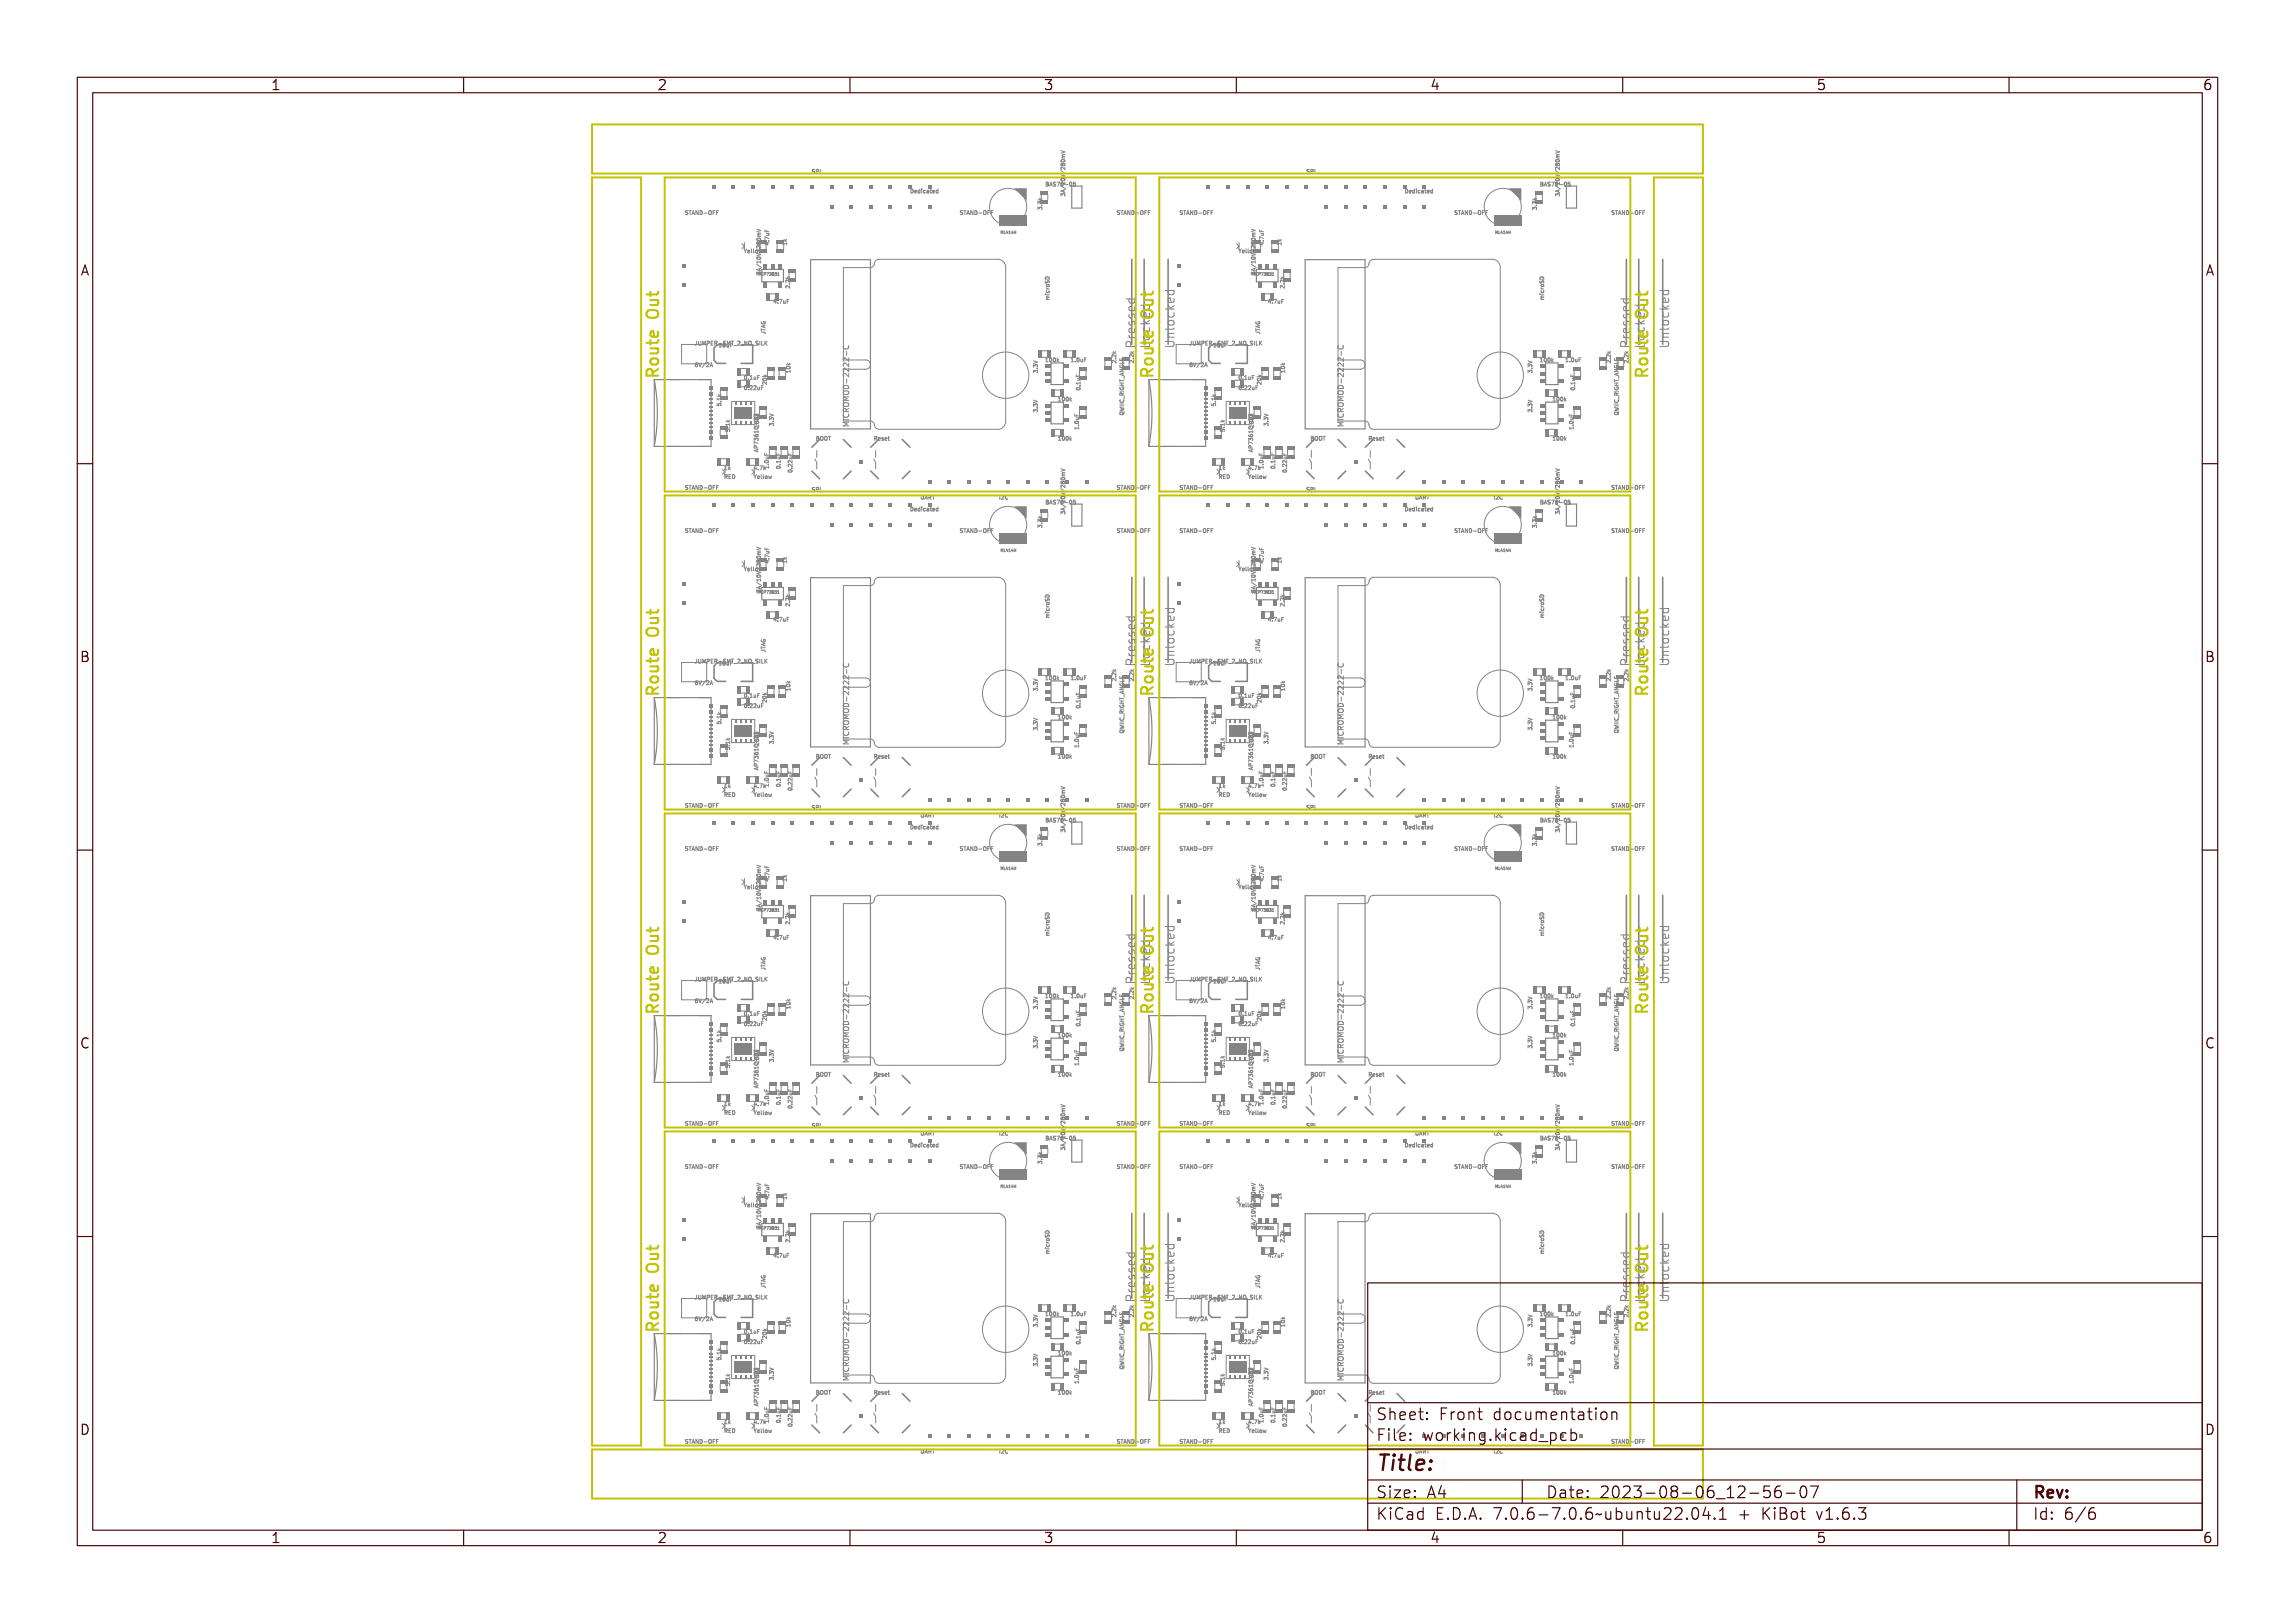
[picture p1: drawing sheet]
<svg xmlns="http://www.w3.org/2000/svg" width="297mm" height="210mm" viewBox="0 0 297 210" stroke-linecap="round" stroke-linejoin="round" font-family="sans-serif">
<defs><g id="words">
<text font-size="2.7" fill="#480000" x="178" y="190.3">Title:</text>
<g font-size="2" fill="#480000">
<text x="178" y="183.7">Sheet: Front documentation</text>
<text x="178" y="186.5">File: working.kicad_pcb</text>
<text x="178" y="193.9">Size: A4</text>
<text x="178" y="196.6">KiCad E.D.A. 7.0.6-7.0.6~ubuntu22.04.1 + KiBot v1.6.3</text>
<text x="200" y="193.9">Date: 2023-08-06_12-56-07</text>
<text x="263" y="196.6">Id: 6/6</text>
<text x="263" y="193.9">Rev:</text>
</g>
<g font-size="1.7" fill="#480000">
<text x="35" y="11.7">1</text>
<text x="85" y="11.7">2</text>
<text x="135" y="11.7">3</text>
<text x="185" y="11.7">4</text>
<text x="235" y="11.7">5</text>
<text x="285" y="11.7">6</text>
<text x="10.5" y="35.7">A</text>
<text x="285.5" y="35.7">A</text>
<text x="10.5" y="85.6">B</text>
<text x="285.5" y="85.6">B</text>
<text x="10.5" y="135.7">C</text>
<text x="285.5" y="135.7">C</text>
<text x="10.5" y="185.6">D</text>
<text x="285.5" y="185.6">D</text>
<text x="35" y="199.7">1</text>
<text x="85" y="199.7">2</text>
<text x="135" y="199.7">3</text>
<text x="185" y="199.7">4</text>
<text x="235" y="199.7">5</text>
<text x="285" y="199.7">6</text>
</g>
<g font-size=".7" fill="#848484">
<text x="105.1" y="22.5">SPI</text>
<text x="169.1" y="22.5">SPI</text>
<text x="88.6" y="27.8">STAND-OFF</text>
<text x="117.9" y="25">Dedicated</text>
<text x="124.1" y="27.8">STAND-OFF</text>
<text x="134.9" y="27.1" transform="rotate(-90 134.9 27.1)">3.3k</text>
<text x="136.1" y="24.1">BAS70-05</text>
<text x="137.8" y="25.5" transform="rotate(-90 137.8 25.5)">3A/10V/280mV</text>
<text x="144.4" y="27.8">STAND-OFF</text>
<text x="152.6" y="27.8">STAND-OFF</text>
<text x="181.9" y="25">Dedicated</text>
<text x="188.1" y="27.8">STAND-OFF</text>
<text x="198.9" y="27.1" transform="rotate(-90 198.9 27.1)">3.3k</text>
<text x="200.1" y="24.1">BAS70-05</text>
<text x="201.8" y="25.5" transform="rotate(-90 201.8 25.5)">3A/10V/280mV</text>
<text x="208.4" y="27.8">STAND-OFF</text>
<text x="96.2" y="32.7">Yellow</text>
<text x="98.5" y="35.7" transform="rotate(-90 98.5 35.7)">3A/10V/280mV</text>
<text x="99.5" y="31.9" transform="rotate(-90 99.5 31.9)">4.7uF</text>
<text x="101.8" y="31.9" transform="rotate(-90 101.8 31.9)">1k</text>
<text x="160.2" y="32.7">Yellow</text>
<text x="162.5" y="35.7" transform="rotate(-90 162.5 35.7)">3A/10V/280mV</text>
<text x="165.8" y="31.9" transform="rotate(-90 165.8 31.9)">1k</text>
<text x="100" y="39.3">4.7uF</text>
<text x="102.2" y="37.3" transform="rotate(-90 102.2 37.3)">2.2k</text>
<text x="135.8" y="38.5" transform="rotate(-90 135.8 38.5)">microSD</text>
<text x="164" y="39.3">4.7uF</text>
<text x="166.2" y="37.3" transform="rotate(-90 166.2 37.3)">2.2k</text>
<text x="199.8" y="38.5" transform="rotate(-90 199.8 38.5)">microSD</text>
<text x="89.8" y="47.5">6V/2A</text>
<text x="89.8" y="44.7">JUMPER-SMT_2_NO_SILK</text>
<text x="93.3" y="44.9">10uF</text>
<text x="99" y="43.1" transform="rotate(-90 99 43.1)">JTAG</text>
<text x="135.2" y="46.8">100k</text>
<text x="138.5" y="46.8">1.0uF</text>
<text x="144.4" y="47.1" transform="rotate(-90 144.4 47.1)">2.2k</text>
<text x="146.7" y="47.1" transform="rotate(-90 146.7 47.1)">2.2k</text>
<text x="153.8" y="47.5">6V/2A</text>
<text x="153.8" y="44.7">JUMPER-SMT_2_NO_SILK</text>
<text x="157.3" y="44.9">10uF</text>
<text x="163.1" y="43.1" transform="rotate(-90 163.1 43.1)">JTAG</text>
<text x="199.2" y="46.8">100k</text>
<text x="202.5" y="46.8">1.0uF</text>
<text x="208.4" y="47.1" transform="rotate(-90 208.4 47.1)">2.2k</text>
<text x="210.7" y="47.1" transform="rotate(-90 210.7 47.1)">2.2k</text>
<text x="93.3" y="52.5" transform="rotate(-90 93.3 52.5)">5.1k</text>
<text x="96.2" y="49.1">0.1uF</text>
<text x="96.2" y="50.5">0.22uF</text>
<text x="99.2" y="49.6" transform="rotate(-90 99.2 49.6)">20k</text>
<text x="102.3" y="48.4" transform="rotate(-90 102.3 48.4)">10k</text>
<text x="134.3" y="53.3" transform="rotate(-90 134.3 53.3)">3.3V</text>
<text x="134.3" y="48.2" transform="rotate(-90 134.3 48.2)">3.3V</text>
<text x="136.8" y="51.9">100k</text>
<text x="139.8" y="50.4" transform="rotate(-90 139.8 50.4)">0.1uF</text>
<text x="145.5" y="53.8" transform="rotate(-90 145.5 53.8)">QWIIC_RIGHT_ANGLE</text>
<text x="157.3" y="52.5" transform="rotate(-90 157.3 52.5)">5.1k</text>
<text x="160.2" y="50.5">0.22uF</text>
<text x="160.2" y="49.1">0.1uF</text>
<text x="163.2" y="49.6" transform="rotate(-90 163.2 49.6)">20k</text>
<text x="166.3" y="48.4" transform="rotate(-90 166.3 48.4)">10k</text>
<text x="198.3" y="53.3" transform="rotate(-90 198.3 53.3)">3.3V</text>
<text x="198.3" y="48.2" transform="rotate(-90 198.3 48.2)">3.3V</text>
<text x="200.8" y="51.9">100k</text>
<text x="203.8" y="50.4" transform="rotate(-90 203.8 50.4)">0.1uF</text>
<text x="209.5" y="53.8" transform="rotate(-90 209.5 53.8)">QWIIC_RIGHT_ANGLE</text>
<text x="94.5" y="56" transform="rotate(-90 94.5 56)">5.1k</text>
<text x="98.1" y="57.5" transform="rotate(-90 98.1 57.5)">AP7361C-33</text>
<text x="98.2" y="55.1" transform="rotate(-90 98.2 55.1)">100k</text>
<text x="100.1" y="55.1" transform="rotate(-90 100.1 55.1)">3.3V</text>
<text x="106" y="57">BOOT</text>
<text x="113.2" y="57">Reset</text>
<text x="136.8" y="57">100k</text>
<text x="139.6" y="55.5" transform="rotate(-90 139.6 55.5)">1.0uF</text>
<text x="158.5" y="56" transform="rotate(-90 158.5 56)">5.1k</text>
<text x="162.1" y="57.5" transform="rotate(-90 162.1 57.5)">AP7361C-33</text>
<text x="162.2" y="55.1" transform="rotate(-90 162.2 55.1)">100k</text>
<text x="164.1" y="55.1" transform="rotate(-90 164.1 55.1)">3.3V</text>
<text x="170" y="57">BOOT</text>
<text x="177.2" y="57">Reset</text>
<text x="200.8" y="57">100k</text>
<text x="203.6" y="55.5" transform="rotate(-90 203.6 55.5)">1.0uF</text>
<text x="88.6" y="63.4">STAND-OFF</text>
<text x="93.6" y="60.8">1k</text>
<text x="93.6" y="62">RED</text>
<text x="97.4" y="60.8">4.7k</text>
<text x="97.4" y="62">Yellow</text>
<text x="99.5" y="60.6" transform="rotate(-90 99.5 60.6)">1.0uF</text>
<text x="101" y="60.6" transform="rotate(-90 101 60.6)">0.1uF</text>
<text x="102.5" y="61" transform="rotate(-90 102.5 61)">0.22uF</text>
<text x="105.1" y="63.6">SPI</text>
<text x="119" y="64.6">UART</text>
<text x="129.2" y="64.6">I2C</text>
<text x="136.1" y="65.3">BAS70-05</text>
<text x="144.4" y="63.4">STAND-OFF</text>
<text x="152.6" y="63.4">STAND-OFF</text>
<text x="157.6" y="62">RED</text>
<text x="157.6" y="60.8">1k</text>
<text x="161.5" y="60.8">4.7k</text>
<text x="161.5" y="62">Yellow</text>
<text x="163.5" y="60.6" transform="rotate(-90 163.5 60.6)">1.0uF</text>
<text x="165" y="60.6" transform="rotate(-90 165 60.6)">0.1uF</text>
<text x="166.5" y="61" transform="rotate(-90 166.5 61)">0.22uF</text>
<text x="169.1" y="63.6">SPI</text>
<text x="183" y="64.6">UART</text>
<text x="193.2" y="64.6">I2C</text>
<text x="200.1" y="65.3">BAS70-05</text>
<text x="208.4" y="63.4">STAND-OFF</text>
<text x="88.6" y="68.9">STAND-OFF</text>
<text x="117.9" y="66.1">Dedicated</text>
<text x="124.1" y="68.9">STAND-OFF</text>
<text x="134.9" y="68.3" transform="rotate(-90 134.9 68.3)">3.3k</text>
<text x="137.8" y="66.7" transform="rotate(-90 137.8 66.7)">3A/10V/280mV</text>
<text x="144.4" y="68.9">STAND-OFF</text>
<text x="152.6" y="68.9">STAND-OFF</text>
<text x="181.9" y="66.1">Dedicated</text>
<text x="188.1" y="68.9">STAND-OFF</text>
<text x="198.9" y="68.3" transform="rotate(-90 198.9 68.3)">3.3k</text>
<text x="201.8" y="66.7" transform="rotate(-90 201.8 66.7)">3A/10V/280mV</text>
<text x="208.4" y="68.9">STAND-OFF</text>
<text x="96.2" y="73.9">Yellow</text>
<text x="98.5" y="76.8" transform="rotate(-90 98.5 76.8)">3A/10V/280mV</text>
<text x="99.5" y="73" transform="rotate(-90 99.5 73)">4.7uF</text>
<text x="101.8" y="73" transform="rotate(-90 101.8 73)">1k</text>
<text x="160.2" y="73.9">Yellow</text>
<text x="162.5" y="76.8" transform="rotate(-90 162.5 76.8)">3A/10V/280mV</text>
<text x="163.5" y="73" transform="rotate(-90 163.5 73)">4.7uF</text>
<text x="165.8" y="73" transform="rotate(-90 165.8 73)">1k</text>
<text x="100" y="80.4">4.7uF</text>
<text x="102.2" y="78.5" transform="rotate(-90 102.2 78.5)">2.2k</text>
<text x="135.8" y="79.7" transform="rotate(-90 135.8 79.7)">microSD</text>
<text x="164" y="80.4">4.7uF</text>
<text x="166.2" y="78.5" transform="rotate(-90 166.2 78.5)">2.2k</text>
<text x="89.8" y="88.6">6V/2A</text>
<text x="89.8" y="85.8">JUMPER-SMT_2_NO_SILK</text>
<text x="93.3" y="86.1">10uF</text>
<text x="99" y="84.2" transform="rotate(-90 99 84.2)">JTAG</text>
<text x="102.3" y="89.5" transform="rotate(-90 102.3 89.5)">10k</text>
<text x="134.3" y="89.4" transform="rotate(-90 134.3 89.4)">3.3V</text>
<text x="135.2" y="88">100k</text>
<text x="138.5" y="88">1.0uF</text>
<text x="144.4" y="88.2" transform="rotate(-90 144.4 88.2)">2.2k</text>
<text x="146.7" y="88.2" transform="rotate(-90 146.7 88.2)">2.2k</text>
<text x="153.8" y="88.6">6V/2A</text>
<text x="153.8" y="85.8">JUMPER-SMT_2_NO_SILK</text>
<text x="157.3" y="86.1">10uF</text>
<text x="166.3" y="89.5" transform="rotate(-90 166.3 89.5)">10k</text>
<text x="198.3" y="89.4" transform="rotate(-90 198.3 89.4)">3.3V</text>
<text x="199.2" y="88">100k</text>
<text x="202.5" y="88">1.0uF</text>
<text x="208.4" y="88.2" transform="rotate(-90 208.4 88.2)">2.2k</text>
<text x="210.7" y="88.2" transform="rotate(-90 210.7 88.2)">2.2k</text>
<text x="93.3" y="93.7" transform="rotate(-90 93.3 93.7)">5.1k</text>
<text x="96.2" y="90.3">0.1uF</text>
<text x="96.2" y="91.6">0.22uF</text>
<text x="99.2" y="90.7" transform="rotate(-90 99.2 90.7)">20k</text>
<text x="134.3" y="94.5" transform="rotate(-90 134.3 94.5)">3.3V</text>
<text x="136.8" y="93.1">100k</text>
<text x="139.8" y="91.6" transform="rotate(-90 139.8 91.6)">0.1uF</text>
<text x="145.5" y="95" transform="rotate(-90 145.5 95)">QWIIC_RIGHT_ANGLE</text>
<text x="157.3" y="93.7" transform="rotate(-90 157.3 93.7)">5.1k</text>
<text x="160.2" y="91.6">0.22uF</text>
<text x="160.2" y="90.3">0.1uF</text>
<text x="163.2" y="90.7" transform="rotate(-90 163.2 90.7)">20k</text>
<text x="198.3" y="94.5" transform="rotate(-90 198.3 94.5)">3.3V</text>
<text x="200.8" y="93.1">100k</text>
<text x="203.8" y="91.6" transform="rotate(-90 203.8 91.6)">0.1uF</text>
<text x="209.5" y="95" transform="rotate(-90 209.5 95)">QWIIC_RIGHT_ANGLE</text>
<text x="93.6" y="102">1k</text>
<text x="94.5" y="97.1" transform="rotate(-90 94.5 97.1)">5.1k</text>
<text x="97.4" y="102">4.7k</text>
<text x="98.1" y="98.7" transform="rotate(-90 98.1 98.7)">AP7361C-33</text>
<text x="98.2" y="96.2" transform="rotate(-90 98.2 96.2)">100k</text>
<text x="99.5" y="101.7" transform="rotate(-90 99.5 101.7)">1.0uF</text>
<text x="100.1" y="96.2" transform="rotate(-90 100.1 96.2)">3.3V</text>
<text x="101" y="101.7" transform="rotate(-90 101 101.7)">0.1uF</text>
<text x="106" y="98.1">BOOT</text>
<text x="113.2" y="98.1">Reset</text>
<text x="136.8" y="98.1">100k</text>
<text x="139.6" y="96.6" transform="rotate(-90 139.6 96.6)">1.0uF</text>
<text x="157.6" y="102">1k</text>
<text x="158.5" y="97.1" transform="rotate(-90 158.5 97.1)">5.1k</text>
<text x="161.5" y="102">4.7k</text>
<text x="162.1" y="98.7" transform="rotate(-90 162.1 98.7)">AP7361C-33</text>
<text x="162.2" y="96.2" transform="rotate(-90 162.2 96.2)">100k</text>
<text x="163.5" y="101.7" transform="rotate(-90 163.5 101.7)">1.0uF</text>
<text x="164.1" y="96.2" transform="rotate(-90 164.1 96.2)">3.3V</text>
<text x="165" y="101.7" transform="rotate(-90 165 101.7)">0.1uF</text>
<text x="170" y="98.1">BOOT</text>
<text x="177.2" y="98.1">Reset</text>
<text x="200.8" y="98.1">100k</text>
<text x="203.6" y="96.6" transform="rotate(-90 203.6 96.6)">1.0uF</text>
<text x="88.6" y="104.5">STAND-OFF</text>
<text x="93.6" y="103.1">RED</text>
<text x="97.4" y="103.1">Yellow</text>
<text x="102.5" y="102.1" transform="rotate(-90 102.5 102.1)">0.22uF</text>
<text x="105.1" y="104.8">SPI</text>
<text x="117.9" y="107.3">Dedicated</text>
<text x="119" y="105.8">UART</text>
<text x="129.2" y="105.8">I2C</text>
<text x="136.1" y="106.4">BAS70-05</text>
<text x="137.8" y="107.8" transform="rotate(-90 137.8 107.8)">3A/10V/280mV</text>
<text x="144.4" y="104.5">STAND-OFF</text>
<text x="152.6" y="104.5">STAND-OFF</text>
<text x="157.6" y="103.1">RED</text>
<text x="161.5" y="103.1">Yellow</text>
<text x="166.5" y="102.1" transform="rotate(-90 166.5 102.1)">0.22uF</text>
<text x="169.1" y="104.8">SPI</text>
<text x="181.9" y="107.3">Dedicated</text>
<text x="183" y="105.8">UART</text>
<text x="193.2" y="105.8">I2C</text>
<text x="200.1" y="106.4">BAS70-05</text>
<text x="201.8" y="107.8" transform="rotate(-90 201.8 107.8)">3A/10V/280mV</text>
<text x="208.4" y="104.5">STAND-OFF</text>
<text x="88.6" y="110.1">STAND-OFF</text>
<text x="124.1" y="110.1">STAND-OFF</text>
<text x="134.9" y="109.4" transform="rotate(-90 134.9 109.4)">3.3k</text>
<text x="144.4" y="110.1">STAND-OFF</text>
<text x="152.6" y="110.1">STAND-OFF</text>
<text x="188.1" y="110.1">STAND-OFF</text>
<text x="198.9" y="109.4" transform="rotate(-90 198.9 109.4)">3.3k</text>
<text x="208.4" y="110.1">STAND-OFF</text>
<text x="96.2" y="115">Yellow</text>
<text x="98.5" y="118" transform="rotate(-90 98.5 118)">3A/10V/280mV</text>
<text x="99.5" y="114.1" transform="rotate(-90 99.5 114.1)">4.7uF</text>
<text x="101.8" y="114.1" transform="rotate(-90 101.8 114.1)">1k</text>
<text x="102.2" y="119.6" transform="rotate(-90 102.2 119.6)">2.2k</text>
<text x="160.2" y="115">Yellow</text>
<text x="162.5" y="118" transform="rotate(-90 162.5 118)">3A/10V/280mV</text>
<text x="163.5" y="114.1" transform="rotate(-90 163.5 114.1)">4.7uF</text>
<text x="165.8" y="114.1" transform="rotate(-90 165.8 114.1)">1k</text>
<text x="166.2" y="119.6" transform="rotate(-90 166.2 119.6)">2.2k</text>
<text x="99" y="125.4" transform="rotate(-90 99 125.4)">JTAG</text>
<text x="100" y="121.6">4.7uF</text>
<text x="135.8" y="120.8" transform="rotate(-90 135.8 120.8)">microSD</text>
<text x="163.1" y="125.4" transform="rotate(-90 163.1 125.4)">JTAG</text>
<text x="164" y="121.6">4.7uF</text>
<text x="199.8" y="120.8" transform="rotate(-90 199.8 120.8)">microSD</text>
<text x="89.8" y="129.8">6V/2A</text>
<text x="89.8" y="127">JUMPER-SMT_2_NO_SILK</text>
<text x="93.3" y="127.2">10uF</text>
<text x="96.2" y="131.4">0.1uF</text>
<text x="99.2" y="131.9" transform="rotate(-90 99.2 131.9)">20k</text>
<text x="102.3" y="130.7" transform="rotate(-90 102.3 130.7)">10k</text>
<text x="134.3" y="130.5" transform="rotate(-90 134.3 130.5)">3.3V</text>
<text x="135.2" y="129.1">100k</text>
<text x="138.5" y="129.1">1.0uF</text>
<text x="144.4" y="129.4" transform="rotate(-90 144.4 129.4)">2.2k</text>
<text x="146.7" y="129.4" transform="rotate(-90 146.7 129.4)">2.2k</text>
<text x="153.8" y="129.8">6V/2A</text>
<text x="153.8" y="127">JUMPER-SMT_2_NO_SILK</text>
<text x="157.3" y="127.2">10uF</text>
<text x="160.2" y="131.4">0.1uF</text>
<text x="163.2" y="131.9" transform="rotate(-90 163.2 131.9)">20k</text>
<text x="166.3" y="130.7" transform="rotate(-90 166.3 130.7)">10k</text>
<text x="198.3" y="130.5" transform="rotate(-90 198.3 130.5)">3.3V</text>
<text x="199.2" y="129.1">100k</text>
<text x="202.5" y="129.1">1.0uF</text>
<text x="208.4" y="129.4" transform="rotate(-90 208.4 129.4)">2.2k</text>
<text x="210.7" y="129.4" transform="rotate(-90 210.7 129.4)">2.2k</text>
<text x="93.3" y="134.8" transform="rotate(-90 93.3 134.8)">5.1k</text>
<text x="96.2" y="132.7">0.22uF</text>
<text x="98.2" y="137.4" transform="rotate(-90 98.2 137.4)">100k</text>
<text x="100.1" y="137.4" transform="rotate(-90 100.1 137.4)">3.3V</text>
<text x="134.3" y="135.6" transform="rotate(-90 134.3 135.6)">3.3V</text>
<text x="136.8" y="134.2">100k</text>
<text x="139.6" y="137.8" transform="rotate(-90 139.6 137.8)">1.0uF</text>
<text x="139.8" y="132.7" transform="rotate(-90 139.8 132.7)">0.1uF</text>
<text x="145.5" y="136.1" transform="rotate(-90 145.5 136.1)">QWIIC_RIGHT_ANGLE</text>
<text x="157.3" y="134.8" transform="rotate(-90 157.3 134.8)">5.1k</text>
<text x="160.2" y="132.7">0.22uF</text>
<text x="162.2" y="137.4" transform="rotate(-90 162.2 137.4)">100k</text>
<text x="164.1" y="137.4" transform="rotate(-90 164.1 137.4)">3.3V</text>
<text x="198.3" y="135.6" transform="rotate(-90 198.3 135.6)">3.3V</text>
<text x="200.8" y="134.2">100k</text>
<text x="203.6" y="137.8" transform="rotate(-90 203.6 137.8)">1.0uF</text>
<text x="203.8" y="132.7" transform="rotate(-90 203.8 132.7)">0.1uF</text>
<text x="209.5" y="136.1" transform="rotate(-90 209.5 136.1)">QWIIC_RIGHT_ANGLE</text>
<text x="93.6" y="143.1">1k</text>
<text x="94.5" y="138.3" transform="rotate(-90 94.5 138.3)">5.1k</text>
<text x="97.4" y="143.1">4.7k</text>
<text x="98.1" y="139.8" transform="rotate(-90 98.1 139.8)">AP7361C-33</text>
<text x="99.5" y="142.9" transform="rotate(-90 99.5 142.9)">1.0uF</text>
<text x="101" y="142.9" transform="rotate(-90 101 142.9)">0.1uF</text>
<text x="102.5" y="143.3" transform="rotate(-90 102.5 143.3)">0.22uF</text>
<text x="106" y="139.3">BOOT</text>
<text x="113.2" y="139.3">Reset</text>
<text x="136.8" y="139.3">100k</text>
<text x="157.6" y="143.1">1k</text>
<text x="158.5" y="138.3" transform="rotate(-90 158.5 138.3)">5.1k</text>
<text x="161.5" y="143.1">4.7k</text>
<text x="162.1" y="139.8" transform="rotate(-90 162.1 139.8)">AP7361C-33</text>
<text x="163.5" y="142.9" transform="rotate(-90 163.5 142.9)">1.0uF</text>
<text x="165" y="142.9" transform="rotate(-90 165 142.9)">0.1uF</text>
<text x="166.5" y="143.3" transform="rotate(-90 166.5 143.3)">0.22uF</text>
<text x="170" y="139.3">BOOT</text>
<text x="177.2" y="139.3">Reset</text>
<text x="200.8" y="139.3">100k</text>
<text x="88.6" y="145.6">STAND-OFF</text>
<text x="93.6" y="144.2">RED</text>
<text x="97.4" y="144.2">Yellow</text>
<text x="105.1" y="145.9">SPI</text>
<text x="117.9" y="148.4">Dedicated</text>
<text x="119" y="146.9">UART</text>
<text x="129.2" y="146.9">I2C</text>
<text x="136.1" y="147.6">BAS70-05</text>
<text x="137.8" y="148.9" transform="rotate(-90 137.8 148.9)">3A/10V/280mV</text>
<text x="144.4" y="145.6">STAND-OFF</text>
<text x="152.6" y="145.6">STAND-OFF</text>
<text x="157.6" y="144.2">RED</text>
<text x="161.5" y="144.2">Yellow</text>
<text x="169.1" y="145.9">SPI</text>
<text x="181.9" y="148.4">Dedicated</text>
<text x="183" y="146.9">UART</text>
<text x="193.2" y="146.9">I2C</text>
<text x="200.1" y="147.6">BAS70-05</text>
<text x="201.8" y="148.9" transform="rotate(-90 201.8 148.9)">3A/10V/280mV</text>
<text x="208.4" y="145.6">STAND-OFF</text>
<text x="88.6" y="151.2">STAND-OFF</text>
<text x="99.5" y="155.3" transform="rotate(-90 99.5 155.3)">4.7uF</text>
<text x="101.8" y="155.3" transform="rotate(-90 101.8 155.3)">1k</text>
<text x="124.1" y="151.2">STAND-OFF</text>
<text x="134.9" y="150.6" transform="rotate(-90 134.9 150.6)">3.3k</text>
<text x="144.4" y="151.2">STAND-OFF</text>
<text x="152.6" y="151.2">STAND-OFF</text>
<text x="163.5" y="155.3" transform="rotate(-90 163.5 155.3)">4.7uF</text>
<text x="165.8" y="155.3" transform="rotate(-90 165.8 155.3)">1k</text>
<text x="188.1" y="151.2">STAND-OFF</text>
<text x="198.9" y="150.6" transform="rotate(-90 198.9 150.6)">3.3k</text>
<text x="208.4" y="151.2">STAND-OFF</text>
<text x="96.2" y="156.2">Yellow</text>
<text x="98.5" y="159.1" transform="rotate(-90 98.5 159.1)">3A/10V/280mV</text>
<text x="102.2" y="160.7" transform="rotate(-90 102.2 160.7)">2.2k</text>
<text x="135.8" y="162" transform="rotate(-90 135.8 162)">microSD</text>
<text x="160.2" y="156.2">Yellow</text>
<text x="162.5" y="159.1" transform="rotate(-90 162.5 159.1)">3A/10V/280mV</text>
<text x="166.2" y="160.7" transform="rotate(-90 166.2 160.7)">2.2k</text>
<text x="199.8" y="162" transform="rotate(-90 199.8 162)">microSD</text>
<text x="99" y="166.5" transform="rotate(-90 99 166.5)">JTAG</text>
<text x="100" y="162.7">4.7uF</text>
<text x="163.1" y="166.5" transform="rotate(-90 163.1 166.5)">JTAG</text>
<text x="164" y="162.7">4.7uF</text>
<text x="89.8" y="168.1">JUMPER-SMT_2_NO_SILK</text>
<text x="89.8" y="170.9">6V/2A</text>
<text x="93.3" y="168.4">10uF</text>
<text x="96.2" y="172.6">0.1uF</text>
<text x="96.2" y="173.9">0.22uF</text>
<text x="99.2" y="173" transform="rotate(-90 99.2 173)">20k</text>
<text x="102.3" y="171.8" transform="rotate(-90 102.3 171.8)">10k</text>
<text x="134.3" y="171.7" transform="rotate(-90 134.3 171.7)">3.3V</text>
<text x="135.2" y="170.3">100k</text>
<text x="138.5" y="170.3">1.0uF</text>
<text x="139.8" y="173.9" transform="rotate(-90 139.8 173.9)">0.1uF</text>
<text x="144.4" y="170.5" transform="rotate(-90 144.4 170.5)">2.2k</text>
<text x="146.7" y="170.5" transform="rotate(-90 146.7 170.5)">2.2k</text>
<text x="153.8" y="170.9">6V/2A</text>
<text x="153.8" y="168.1">JUMPER-SMT_2_NO_SILK</text>
<text x="157.3" y="168.4">10uF</text>
<text x="160.2" y="173.9">0.22uF</text>
<text x="160.2" y="172.6">0.1uF</text>
<text x="163.2" y="173" transform="rotate(-90 163.2 173)">20k</text>
<text x="166.3" y="171.8" transform="rotate(-90 166.3 171.8)">10k</text>
<text x="198.3" y="171.7" transform="rotate(-90 198.3 171.7)">3.3V</text>
<text x="199.2" y="170.3">100k</text>
<text x="202.5" y="170.3">1.0uF</text>
<text x="203.8" y="173.9" transform="rotate(-90 203.8 173.9)">0.1uF</text>
<text x="208.4" y="170.5" transform="rotate(-90 208.4 170.5)">2.2k</text>
<text x="210.7" y="170.5" transform="rotate(-90 210.7 170.5)">2.2k</text>
<text x="93.3" y="176" transform="rotate(-90 93.3 176)">5.1k</text>
<text x="94.5" y="179.4" transform="rotate(-90 94.5 179.4)">5.1k</text>
<text x="98.2" y="178.5" transform="rotate(-90 98.2 178.5)">100k</text>
<text x="100.1" y="178.5" transform="rotate(-90 100.1 178.5)">3.3V</text>
<text x="134.3" y="176.7" transform="rotate(-90 134.3 176.7)">3.3V</text>
<text x="136.8" y="175.4">100k</text>
<text x="139.6" y="178.9" transform="rotate(-90 139.6 178.9)">1.0uF</text>
<text x="145.5" y="177.3" transform="rotate(-90 145.5 177.3)">QWIIC_RIGHT_ANGLE</text>
<text x="157.3" y="176" transform="rotate(-90 157.3 176)">5.1k</text>
<text x="158.5" y="179.4" transform="rotate(-90 158.5 179.4)">5.1k</text>
<text x="162.2" y="178.5" transform="rotate(-90 162.2 178.5)">100k</text>
<text x="164.1" y="178.5" transform="rotate(-90 164.1 178.5)">3.3V</text>
<text x="198.3" y="176.7" transform="rotate(-90 198.3 176.7)">3.3V</text>
<text x="200.8" y="175.4">100k</text>
<text x="203.6" y="178.9" transform="rotate(-90 203.6 178.9)">1.0uF</text>
<text x="209.5" y="177.3" transform="rotate(-90 209.5 177.3)">QWIIC_RIGHT_ANGLE</text>
<text x="93.6" y="185.4">RED</text>
<text x="93.6" y="184.3">1k</text>
<text x="97.4" y="185.4">Yellow</text>
<text x="97.4" y="184.3">4.7k</text>
<text x="98.1" y="181" transform="rotate(-90 98.1 181)">AP7361C-33</text>
<text x="99.5" y="184" transform="rotate(-90 99.5 184)">1.0uF</text>
<text x="101" y="184" transform="rotate(-90 101 184)">0.1uF</text>
<text x="102.5" y="184.4" transform="rotate(-90 102.5 184.4)">0.22uF</text>
<text x="106" y="180.4">BOOT</text>
<text x="113.2" y="180.4">Reset</text>
<text x="136.8" y="180.4">100k</text>
<text x="157.6" y="184.3">1k</text>
<text x="157.6" y="185.4">RED</text>
<text x="161.5" y="185.4">Yellow</text>
<text x="161.5" y="184.3">4.7k</text>
<text x="162.1" y="181" transform="rotate(-90 162.1 181)">AP7361C-33</text>
<text x="163.5" y="184" transform="rotate(-90 163.5 184)">1.0uF</text>
<text x="165" y="184" transform="rotate(-90 165 184)">0.1uF</text>
<text x="166.5" y="184.4" transform="rotate(-90 166.5 184.4)">0.22uF</text>
<text x="170" y="180.4">BOOT</text>
<text x="177.2" y="180.4">Reset</text>
<text x="200.8" y="180.4">100k</text>
<text x="88.6" y="186.8">STAND-OFF</text>
<text x="119" y="188.1">UART</text>
<text x="129.2" y="188.1">I2C</text>
<text x="144.4" y="186.8">STAND-OFF</text>
<text x="152.6" y="186.8">STAND-OFF</text>
<text x="183" y="188.1">UART</text>
<text x="193.2" y="188.1">I2C</text>
<text x="208.4" y="186.8">STAND-OFF</text>
</g>
<g font-size=".5" fill="#848484">
<text x="98.6" y="35.7">MCP73831</text>
<text x="129.5" y="30.3">ML414H</text>
<text x="162.6" y="35.7">MCP73831</text>
<text x="193.5" y="30.3">ML414H</text>
<text x="129.5" y="71.4">ML414H</text>
<text x="193.5" y="71.4">ML414H</text>
<text x="98.6" y="76.8">MCP73831</text>
<text x="162.6" y="76.8">MCP73831</text>
<text x="129.5" y="112.5">ML414H</text>
<text x="193.5" y="112.5">ML414H</text>
<text x="98.6" y="118">MCP73831</text>
<text x="162.6" y="118">MCP73831</text>
<text x="129.5" y="153.7">ML414H</text>
<text x="193.5" y="153.7">ML414H</text>
<text x="98.6" y="159.1">MCP73831</text>
<text x="162.6" y="159.1">MCP73831</text>
</g>
</g></defs>
<g fill="none" stroke="#848484" stroke-width=".13">
<path d="M137.3 19.5l.5 .2-.5 .1M137.8 20h-.3v.2M201.3 19.5l.5 .2-.5 .1M201.8 20h-.3l.1 .2M88.6 27.3h.3l-.2 .1a.19 .19 0 0 1 .2 .3 .19 .19 0 0 1-.3 .1v-.1h.2v-.1a.16 .16 0 0 1-.2-.1 .16 .16 0 0 1 0-.2zM89 27.3h.4h-.2v.5h-.1v-.5zM89.5 27.3h.1l.2 .5-.1-.1h-.2l-.1 .1zM89.6 27.3l.1 .3h-.2zM89.8 27.3h.1l.2 .4v-.4h.1v.5h-.1l-.2-.4v.4h-.1zM90.2 27.3a.26 .26 0 0 1 .4 .2 .26 .26 0 0 1-.4 .3zM90.3 27.3a.19 .19 0 0 1 .2 .2 .19 .19 0 0 1-.2 .2zM90.7 27.6h.2z"/>
<path d="M91.1 27.3a.24 .24 0 0 1 .3 .2 .24 .24 0 0 1-.3 .3v-.1zM91.2 27.3a.2 .2 0 0 1 .1 .2 .2 .2 0 0 1-.1 .2zM91.5 27.3h.3h-.2v.2h.2l-.2 .1v.2h-.1zM91.9 27.3h.3h-.2v.2h.2l-.2 .1v.2h-.1zM92.3 27.5h.1M92.3 27.3h.2M92.7 27.5h.2M93 27.3h-.3v.5M96.2 32.2l.2 .3 .2-.3-.2 .3v.2zM96.7 32.4h.2l.1 .2h-.3l.1 .1h.1a.19 .19 0 0 1-.2 0 .19 .19 0 0 1 0-.3zM96.7 32.4h.1l.1 .1h-.2zM97.1 32.2h.1v.4l.1 .1h-.1v-.4z"/>
<path d="M97.5 32.2h.1v.4l.2 .1h-.2v-.4zM97.9 29.6l.5 .2-.5 .2M98 35l.5-.1-.2 .1v.1l.2 .1-.5-.1zM98 34.5l.5 .3zM98 34.2h.4l.1-.1v.2l-.1-.1h-.4v.1zM98 33.2l.5 .2-.5 .2v-.1l.4-.1zM98 32.8l.5 .4zM98 30.8l.5 .1v.1l-.5 .1 .4-.2zM98 35.4l.1-.1 .1 .1a.15 .15 0 0 1 .3 0 .15 .15 0 0 1-.1 .2v-.1a.11 .11 0 0 0-.1-.1 .11 .11 0 0 0-.1 .1l-.1-.1-.1 .2zM98 32.5h.2l.2 .2 .1-.3v.3l-.4-.2-.1 .2zM98 32.1l.1-.1 .1 .1a.14 .14 0 0 1 .2 0 .14 .14 0 0 1 0 .2 .14 .14 0 0 1-.2-.1 .14 .14 0 0 1-.2 .1 .14 .14 0 0 1 0-.2zM98 35h.3v.1z"/>
<path d="M98 33.7h.3h.2a.24 .24 0 0 1-.3 .3 .24 .24 0 0 1-.2-.3zM98 31.6h.3l.2 .1a.24 .24 0 0 1-.3 .2 .24 .24 0 0 1-.2-.2zM98 33.8a.22 .22 0 0 1 .4 .1 .22 .22 0 0 1-.4-.1zM98 31.7a.22 .22 0 0 1 .4 .1 .22 .22 0 0 1-.4-.1zM98.1 31.2h.4l-.4 .1h.4l-.4 .1 .4 .1h-.4zM98.2 30.4h.2M98.2 30.4l-.1 .1M98.2 32.4l.2 .3v-.2l.1 .2 .1-.3v.3l-.2-.2-.1 .2zM98.4 30.2h-.3l.1 .2M98.6 35.3l.1 .2 .2-.2v.4l-.1-.4-.1 .2-.1-.2v.4zM98.9 35.3l.2 .1a.13 .13 0 0 0-.1 .1 .13 .13 0 0 0 .1 .1 .18 .18 0 0 1-.2 0 .18 .18 0 0 1 0-.3zM99 31.5h.4l.1 .1h-.1v.2z"/>
<path d="M99 30.7l.5 .2-.4-.2-.1 .3zM99 29.8l.1 .3h.1l.1-.2v.2h.2h-.5zM99.1 31.6h.3v.2zM99.2 30.3h.3a.12 .12 0 0 1 0 .2 .12 .12 0 0 1-.1 .1l-.2-.1h.3v-.1zM99.2 35.3h.1a.12 .12 0 0 1 .1 .1 .12 .12 0 0 1-.1 .1l-.1 .2zM99.3 35.3l.1 .1v.1h-.1zM99.4 31.2l.1 .1zM99.5 35.3h.2l-.1 .4 .1-.4zM99.8 35.3h.2l-.1 .2a.11 .11 0 0 1 .1 .1 .11 .11 0 0 1-.2 0l.2-.1h-.1l.1-.1zM100.1 35.3a.2 .2 0 0 1 .2 .1 .2 .2 0 0 1 0 .3 .11 .11 0 0 1-.2-.1 .1 .1 0 0 1 .1-.1zM100.2 38.8h.1v.3h.1l-.1 .2-.1-.1h-.2zM100.2 38.8v.3h-.1z"/>
<path d="M100.4 35.3h.2l-.1 .2a.11 .11 0 0 1 .1 .1 .11 .11 0 0 1-.2 0l.2-.1h-.2l.1-.1zM100.6 39.2v.1zM100.7 35.3h.1v.3l.1 .1h-.2l.1-.4zM100.9 38.8h.3l-.2 .5h-.1l.2-.5zM101.3 38.9l.1 .3 .2-.3v.4l-.1-.1a.12 .12 0 0 1-.1 .1 .12 .12 0 0 1-.1-.2zM101.7 38.8h.3h-.2v.2h.2h-.2v.3h-.1zM101.8 37h.1l.3 .2v-.3v.4l-.3-.3-.2 .2zM101.8 36.2l.1-.1 .3 .3v-.3v.3l-.3-.2-.2 .2zM101.8 35.7l.2 .1 .2-.1-.2 .2 .2 .1h-.5l.3-.1zM102.1 36.6l.1 .1zM105.2 22h.2l-.2 .1a.19 .19 0 0 1 .3 .2 .19 .19 0 0 1-.3 .1h.2v-.2a.16 .16 0 0 1-.2 0 .16 .16 0 0 1 0-.2zM105.6 22h.1a.16 .16 0 0 1 .2 .2 .16 .16 0 0 1-.3 .1v.2z"/>
<path d="M105.6 22h.2v.2h-.2zM106 22h.3h-.1v.4l.1 .1h-.3l.1-.1v-.4zM117.9 24.5a.26 .26 0 0 1 .4 .2 .26 .26 0 0 1-.4 .3zM118 24.6a.19 .19 0 0 1 .2 .1 .19 .19 0 0 1-.2 .2zM118.4 24.7h.2l.1 .1h-.3l.1 .1h.2a.19 .19 0 0 1-.3 .1 .19 .19 0 0 1 0-.3zM118.4 24.7h.1l.1 .1h-.2zM118.8 24.7h.2l.1-.2v.5h-.2a.19 .19 0 0 1-.2-.1 .19 .19 0 0 1 .1-.2zM119.2 24.6h.2v.3l.1 .1h-.3l.1-.1v-.2zM119.3 24.5l.1 .1zM119.6 24.7l.2-.1 .1 .1a.14 .14 0 0 0-.2 0 .14 .14 0 0 0 0 .2 .14 .14 0 0 0 .2 0 .15 .15 0 0 1-.2 .1 .15 .15 0 0 1-.1-.2zM120 24.6l.3 .1v.3h-.1a.13 .13 0 0 1-.2-.1 .13 .13 0 0 1 .1-.1l.1-.1zM120.5 24.5l.2 .1-.1 .1v.2l.1 .1-.2-.1v-.2h-.1z"/>
<path d="M120.8 24.7h.3v.1h-.2v.1h.2a.19 .19 0 0 1-.3 .1 .19 .19 0 0 1 0-.3zM120.9 24.7h.1l.1 .1h-.2zM121.2 24.7h.3v-.2v.5h-.1a.19 .19 0 0 1-.2-.1 .19 .19 0 0 1 0-.2zM124.2 27.3h.3l-.3 .1a.21 .21 0 0 1 .3 .3 .19 .19 0 0 1-.3 .1v-.1h.2v-.1a.16 .16 0 0 1-.2-.1 .16 .16 0 0 1 0-.2zM124.5 27.3h.4h-.1v.5h-.1v-.5zM125.1 27.3h.1l.1 .5-.1-.1h-.1l-.2 .1zM125.1 27.3l.1 .3h-.1zM125.4 27.3h.1l.1 .4v-.4h.1v.5h-.1l-.1-.4v.4h-.1zM125.8 27.3a.26 .26 0 0 1 .3 .2 .26 .26 0 0 1-.3 .3zM125.9 27.3a.19 .19 0 0 1 .2 .2 .19 .19 0 0 1-.2 .2zM126.3 27.6h.2zM126.7 27.3a.24 .24 0 0 1 .3 .2 .24 .24 0 0 1-.3 .3l-.1-.1z"/>
<path d="M126.7 27.3a.2 .2 0 0 1 .2 .2 .2 .2 0 0 1-.2 .2zM127.1 27.3h.3h-.3v.2h.2l-.2 .1v.2zM127.5 27.3h.3h-.3v.2h.3l-.3 .1v.2zM127.8 27.5h.2M127.8 27.3h.3M128.3 27.5h.1M128.5 27.3h-.2v.5M129.5 29.9l.1 .2 .1-.2v.4v-.4l-.1 .2-.1-.2v.4zM129.8 29.9v.3l.2 .1h-.2zM130.2 29.9v.4l-.2-.1zM130.2 30v.1h-.1zM130.4 29.9h.1v.4h-.1v-.3z"/>
<path d="M130.7 29.9l.1 .4-.2-.1zM130.8 30v.1h-.2zM130.9 29.9v.1h.2v-.1v.4v-.2h-.2v.2zM131.3 30.1h.2M131.5 29.9v.3M134.4 26.8h.1l.1 .1a.16 .16 0 0 1 .3-.1 .16 .16 0 0 1-.1 .3v-.1a.11 .11 0 0 0-.1-.2 .11 .11 0 0 0-.1 .2l-.1-.1-.1 .2zM134.4 26h.1l.1 .1a.16 .16 0 0 1 .3-.1 .16 .16 0 0 1-.1 .3v-.1a.11 .11 0 0 0-.1-.2 .11 .11 0 0 0-.1 .2l-.1-.2-.1 .3zM134.5 25.5l.1 .2 .3-.2-.2 .2 .2 .1h-.6h.3zM134.8 26.5l.1 .1zM135.3 37.9h.1zM135.3 36.1l.2 .3a.19 .19 0 0 1 .2-.3 .19 .19 0 0 1 .1 .3h-.1v-.2h-.1a.17 .17 0 0 1-.2 .2 .17 .17 0 0 1-.1-.3zM135.4 35.8h.3l.1 .2h-.5z"/>
<path d="M135.4 23.8h.2M135.4 35.8h.3v.2h-.3zM135.4 37.9h.4v-.1v.3v-.2h-.3l-.1 .1zM135.4 38.2h.4l-.3 .1h.3l-.3 .1 .3 .1h-.4zM135.4 38.7h.4M135.4 36.9l.1 .2 .3 .1h-.4l.1-.1zM135.5 37.4a.14 .14 0 0 0 0 .1 .14 .14 0 0 0 .2 0 .14 .14 0 0 0 0-.1 .15 .15 0 0 1 .1 .2 .15 .15 0 0 1-.2 0 .19 .19 0 0 1-.1-.2zM135.5 38.7h.1M135.6 23.8h.1M135.6 23.8v-.2h-.2v.5l.3-.1v-.1l-.1-.1M135.9 23.9h.2M136 23.6l-.2 .5"/>
<path d="M136.1 23.6h.2a.12 .12 0 0 1 .1 .1 .12 .12 0 0 1 0 .1 .14 .14 0 0 1 .1 .2 .14 .14 0 0 1-.2 .1h-.2zM136.2 23.9h.2v.1l-.2 .1zM136.2 23.7h.1v.1h-.1zM136.7 23.6l.2 .5-.1-.1h-.2l-.1 .1zM136.7 23.7l.1 .2h-.2zM137 23.6h.2l-.2 .2a.19 .19 0 0 1 .3 .2 .19 .19 0 0 1-.3 .1v-.1h.2v-.1a.16 .16 0 0 1-.2-.1 .16 .16 0 0 1 0-.2zM137.3 24.8l.5-.1-.1 .1v.2l.1 .1-.5-.2zM137.3 24.3l.6 .3zM137.3 24h.5v-.1v.3v-.1h-.4v.1zM137.3 23.1l.5 .1v.1l-.5 .1 .5-.2zM137.3 22.7l.6 .3zM137.3 20.6l.5 .1v.1l-.5 .2v-.1l.5-.1z"/>
<path d="M137.4 23.6h.3l-.2 .5h-.1l.2-.4zM137.4 25.2h.1h.1a.15 .15 0 0 1 .2 0 .15 .15 0 0 1 0 .3v-.1a.11 .11 0 0 0-.1-.2 .11 .11 0 0 0-.1 .2l-.2-.2-.1 .2zM137.4 22.3h.1l.3 .2v-.2v.3l-.3-.2-.1 .2zM137.4 21.9h.1l.1 .1a.14 .14 0 0 1 .2-.1 .14 .14 0 0 1 0 .2 .14 .14 0 0 1-.2 0 .14 .14 0 0 1-.2 0 .14 .14 0 0 1 0-.2zM137.4 24.9l.3-.1v.2zM137.4 23.5h.3l.1 .1a.24 .24 0 0 1-.2 .2 .24 .24 0 0 1-.3-.2zM137.4 21.5h.3h.1a.24 .24 0 0 1-.2 .3 .24 .24 0 0 1-.3-.3zM137.4 23.6a.22 .22 0 0 1 .4 .1 .22 .22 0 0 1-.4-.1zM137.4 21.6a.22 .22 0 0 1 .4 0 .22 .22 0 0 1-.4 0zM137.5 21.1l.3-.1-.3 .1 .3 .1-.3 .1 .3 .1h-.3zM137.5 20.2v.2M137.5 20.2h.3"/>
<path d="M137.8 23.7l.1-.1a.24 .24 0 0 1 .2 .3 .24 .24 0 0 1-.2 .2l-.1-.1zM137.9 23.7a.2 .2 0 0 1 .1 .2 .2 .2 0 0 1-.1 .1zM138.2 23.9h.2zM138.6 23.7l.1-.1a.24 .24 0 0 1 .2 .3 .24 .24 0 0 1-.2 .2l-.1-.1zM138.7 23.7a.2 .2 0 0 1 .1 .2 .2 .2 0 0 1-.1 .1zM139 23.6h.3l-.2 .1v.1a.17 .17 0 0 1 .2 .1 .17 .17 0 0 1-.1 .2 .17 .17 0 0 1-.2-.1 .13 .13 0 0 0 .2 .1 .13 .13 0 0 0 0-.2 .13 .13 0 0 0-.2 0zM144.5 27.3h.3l-.2 .1a.19 .19 0 0 1 .2 .3 .19 .19 0 0 1-.3 .1v-.1h.2v-.1a.16 .16 0 0 1-.2-.1 .16 .16 0 0 1 0-.2zM144.9 27.3h.3h-.1v.5h-.1v-.5zM145.4 27.3h.1l.2 .5-.2-.1h-.1l-.1 .1zM145.5 27.3v.3h-.1zM145.7 27.3h.1l.2 .4v-.4v.5h-.1l-.1-.4v.4h-.1zM145.7 38.7h1.2"/>
<path d="M145.8 38.9h1.1v.1h-.1l.1 .2a.41 .41 0 0 1-.4 .4 .41 .41 0 0 1-.4-.5l.1-.1h-.4zM146.1 27.3a.26 .26 0 0 1 .3 .2 .26 .26 0 0 1-.3 .3zM146.2 38.7l-.1 .3 .2 .2h.3l.2-.1v-.4M146.2 39.9l.3-.1v.6a.32 .32 0 0 0 .3-.2 .32 .32 0 0 0-.1-.4h.2a.44 .44 0 0 1-.3 .7 .44 .44 0 0 1-.5-.5zM146.2 27.3a.19 .19 0 0 1 .2 .2 .19 .19 0 0 1-.2 .2zM146.2 39.2a.33 .33 0 0 1 .4-.2 .33 .33 0 0 1 .2 .3 .33 .33 0 0 1-.4 .2 .33 .33 0 0 1-.2-.3zM146.2 40l.2-.1v.5l-.2-.2zM146.6 27.6h.2zM146.8 39.7l.1 .3-.2 .2h-.5v-.5h.2l.1 .5M147 27.3a.24 .24 0 0 1 .3 .2 .24 .24 0 0 1-.3 .3l-.1-.1zM147.1 27.3a.2 .2 0 0 1 .1 .2 .2 .2 0 0 1-.1 .2zM147.4 27.3h.3h-.2v.2h.2l-.2 .1v.2h-.1z"/>
<path d="M147.6 39.5h1.2M147.7 39.8h1.1v.2h-.1l.1 .1a.41 .41 0 0 1-.4 .4 .41 .41 0 0 1-.4-.5h.1h-.4zM147.8 27.3h.3h-.2v.2h.2l-.2 .1v.2h-.1zM148.1 39.5l-.1 .3 .2 .2h.4l.1-.1v-.4M148.2 27.5h.1M148.2 27.3h.2M148.6 27.5h.2M148.8 27.3h-.2v.5M150.8 40h1.1M150.8 37.6h1.1M150.8 38h1.2v.1h-.1l.1 .2a.41 .41 0 0 1-.5 .4 .41 .41 0 0 1-.3-.5l.1-.1h-.5zM151.2 39.8l.3 .3 .5-.4v.2l-.4 .3 .1 .1h.3v.1h-1.2v-.1h.7l-.3-.4z"/>
<path d="M151.2 39.6l.4 .4M151.2 37.6v.3l.2 .2h.3l.2-.1v-.4M151.2 39l.4-.1v.5a.32 .32 0 0 0 .3-.2 .32 .32 0 0 0-.1-.3h.1a.44 .44 0 0 1-.2 .7 .44 .44 0 0 1-.5-.5zM151.3 39.1l.2-.1v.4l-.2-.1zM151.3 38.2l.4-.1 .2 .1a.3 .3 0 0 1-.3 .3 .3 .3 0 0 1-.3-.3zM151.9 38.6v.4l-.1 .1h-.6v-.5h.3l.1 .5M151.9 39.6l-.4 .3M152.7 27.3h.2l-.2 .1a.19 .19 0 0 1 .2 .3 .19 .19 0 0 1-.3 .1v-.1h.2v-.1a.16 .16 0 0 1-.2-.1 .16 .16 0 0 1 .1-.2zM153 27.3h.4h-.2v.5h-.1v-.5zM153.6 27.3l.2 .5-.1-.1h-.2l-.1 .1zM153.6 27.3l.1 .3h-.2zM153.8 27.3h.1l.2 .4v-.4h.1v.5h-.1l-.2-.4v.4h-.1z"/>
<path d="M154.3 27.3a.26 .26 0 0 1 .3 .2 .26 .26 0 0 1-.3 .3zM154.3 27.3a.19 .19 0 0 1 .2 .2 .19 .19 0 0 1-.2 .2zM154.7 27.6h.2zM155.1 27.3h.1a.24 .24 0 0 1 .2 .2 .24 .24 0 0 1-.2 .3l-.1-.1zM155.2 27.3a.2 .2 0 0 1 .1 .2 .2 .2 0 0 1-.1 .2zM155.5 27.3h.3h-.2v.2h.2l-.2 .1v.2h-.1zM155.9 27.3h.3h-.2v.2h.2l-.2 .1v.2h-.1zM156.3 27.5h.2M156.3 27.3h.2M156.7 27.5h.2M157 27.3h-.3v.5M160.2 32.2l.2 .3 .2-.3-.2 .3v.2z"/>
<path d="M160.7 32.4h.2l.1 .2h-.3l.1 .1h.2a.19 .19 0 0 1-.3 0 .19 .19 0 0 1 0-.3zM160.7 32.4h.1l.1 .1h-.2zM161.1 32.2h.1v.4l.2 .1h-.2v-.4zM161.5 32.2h.1v.4l.2 .1h-.2v-.4zM161.9 29.6l.5 .2-.5 .2M162 35l.5-.1-.2 .1v.1l.2 .1-.5-.1zM162 34.5l.5 .3zM162 34.2h.4l.1-.1v.2l-.1-.1h-.4v.1zM162 33.2l.5 .2-.5 .2v-.1l.4-.1zM162 32.8l.5 .4zM162 30.8l.5 .1v.1l-.5 .1 .4-.2zM162 33.7a.24 .24 0 0 1 .3-.1 .24 .24 0 0 1 .1 .3h-.4z"/>
<path d="M162 35.4l.1-.1 .1 .1a.15 .15 0 0 1 .3 0 .15 .15 0 0 1-.1 .2v-.1a.11 .11 0 0 0-.1-.1 .11 .11 0 0 0-.1 .1l-.1-.1-.1 .2zM162 32.5h.2l.2 .2 .1-.3v.3l-.4-.2-.1 .2zM162 32.1l.1-.1 .1 .1a.14 .14 0 0 1 .2 0 .14 .14 0 0 1 0 .2 .14 .14 0 0 1-.2-.1 .14 .14 0 0 1-.2 .1 .14 .14 0 0 1 0-.2zM162 35h.3v.1zM162 31.6h.3l.2 .1a.24 .24 0 0 1-.3 .2 .24 .24 0 0 1-.2-.2zM162 33.8a.22 .22 0 0 1 .4 .1 .22 .22 0 0 1-.4-.1zM162 31.7a.22 .22 0 0 1 .4 .1 .22 .22 0 0 1-.4-.1zM162.1 31.2h.4l-.4 .1h.4l-.4 .1 .4 .1h-.4zM162.2 30.4l-.1 .1M162.2 30.4h.2M162.2 32.4l.2 .3v-.2l.1 .2 .1-.3v.3l-.2-.2-.1 .2zM162.4 30.2h-.3l.1 .2"/>
<path d="M162.6 35.3l.1 .2 .2-.2v.4l-.1-.4v.2l-.1-.2-.1 .4zM163 35.3l.1 .1a.13 .13 0 0 0-.1 .1 .13 .13 0 0 0 .1 .1 .18 .18 0 0 1-.2 0 .18 .18 0 0 1 .1-.3zM163 29.7v.3h.5M163 31.5h.4l.1 .1h-.1v.2zM163 30.7l.5 .2-.4-.2-.1 .3zM163 29.8l.1 .3h.2v-.2v.2h.2h-.5zM163.1 31.6h.3v.2zM163.2 30.3h.3a.12 .12 0 0 1 0 .2 .12 .12 0 0 1-.1 .1l-.2-.1h.3v-.1zM163.2 31.4h.3M163.2 30.2h.3M163.2 35.3h.1a.12 .12 0 0 1 .1 .1 .12 .12 0 0 1-.1 .1l-.1 .2zM163.3 29.8v.2"/>
<path d="M163.3 35.3l.1 .1v.1h-.1zM163.3 31.4v.3l-.3-.1M163.4 31.2l.1 .1zM163.5 31.2h.1M163.5 30.2v.2h-.3M163.5 35.3h.2l-.1 .4 .1-.4zM163.5 30.9l-.5-.3v.4M163.8 35.3h.2v.2a.11 .11 0 0 1 0 .1 .11 .11 0 0 1-.2 0l.2-.1h-.1l.1-.1zM164.1 35.3a.2 .2 0 0 1 .2 .1 .2 .2 0 0 1 0 .3 .11 .11 0 0 1-.2-.1 .1 .1 0 0 1 .1-.1zM164.2 38.8h.1l.1 .3-.1 .2-.1-.1h-.2zM164.2 38.8v.3h-.1zM164.4 35.3h.2l-.1 .2a.11 .11 0 0 1 .1 .1 .11 .11 0 0 1-.2 0l.2-.1h-.1l.1-.1z"/>
<path d="M164.6 39.2l.1 .1zM164.7 35.3h.1v.3l.1 .1h-.2l.1-.4zM164.9 38.8h.3l-.2 .5h-.1l.2-.5zM165.3 38.9l.1 .3 .2-.3v.4l-.1-.1a.12 .12 0 0 1-.1 .1 .12 .12 0 0 1-.1-.2zM165.7 38.8h.3h-.2v.2h.2h-.2v.3h-.1zM165.8 37h.1l.3 .2v-.3v.4l-.3-.3-.1 .2zM165.8 36.2l.1-.1 .3 .3v-.3v.3l-.3-.2-.1 .2zM165.9 35.7l.1 .1 .2-.1-.2 .2 .2 .1h-.5l.3-.1zM166.1 36.6l.1 .1zM169.2 22h.3l-.3 .1a.19 .19 0 0 1 .3 .2 .19 .19 0 0 1-.3 .1h.2v-.2a.16 .16 0 0 1-.2 0 .16 .16 0 0 1 0-.2zM169.6 22h.1a.16 .16 0 0 1 .2 .2 .16 .16 0 0 1-.2 .1l-.1 .2zM169.7 22h.1v.2h-.1z"/>
<path d="M170 22h.3h-.1v.4l.1 .1h-.3l.1-.1v-.4zM181.9 24.5a.26 .26 0 0 1 .4 .2 .26 .26 0 0 1-.4 .3zM182 24.6a.19 .19 0 0 1 .2 .1 .19 .19 0 0 1-.2 .2zM182.4 24.7h.2l.1 .1h-.3l.1 .1h.2a.19 .19 0 0 1-.3 .1 .19 .19 0 0 1 0-.3zM182.4 24.7h.2v.1h-.2zM182.8 24.7h.2l.1-.2v.5h-.1a.19 .19 0 0 1-.3-.1 .19 .19 0 0 1 .1-.2zM183.2 24.6h.2v.3l.1 .1h-.3l.1-.1v-.2zM183.3 24.5l.1 .1zM183.7 24.7l.1-.1 .1 .1a.14 .14 0 0 0-.2 0 .14 .14 0 0 0 0 .2 .14 .14 0 0 0 .2 0 .15 .15 0 0 1-.2 .1 .15 .15 0 0 1-.1-.2zM184 24.6l.3 .1v.3h-.1a.13 .13 0 0 1-.2-.1 .13 .13 0 0 1 .2-.1v-.1zM184.5 24.5l.2 .1-.1 .1v.2l.1 .1-.2-.1v-.2h-.1zM184.9 24.7h.2v.1h-.2v.1h.2a.19 .19 0 0 1-.3 .1 .19 .19 0 0 1 .1-.3z"/>
<path d="M184.9 24.7h.1l.1 .1h-.2zM185.3 24.7h.2v-.2v.5h-.1a.19 .19 0 0 1-.2-.1 .19 .19 0 0 1 .1-.2zM188.2 27.3h.3l-.3 .1a.21 .21 0 0 1 .3 .3 .19 .19 0 0 1-.3 .1v-.1h.2v-.1a.16 .16 0 0 1-.2-.1 .16 .16 0 0 1 0-.2zM188.6 27.3h.3h-.1v.5h-.1v-.5zM189.1 27.3h.1l.1 .5-.1-.1h-.1l-.1 .1zM189.1 27.3l.1 .3h-.1zM189.4 27.3h.1l.2 .4v-.4v.5h-.1l-.1-.4v.4h-.1zM189.8 27.3a.26 .26 0 0 1 .3 .2 .26 .26 0 0 1-.3 .3zM189.9 27.3a.19 .19 0 0 1 .2 .2 .19 .19 0 0 1-.2 .2zM190.3 27.6h.2zM190.7 27.3a.24 .24 0 0 1 .3 .2 .24 .24 0 0 1-.3 .3l-.1-.1zM190.7 27.3a.2 .2 0 0 1 .2 .2 .2 .2 0 0 1-.2 .2z"/>
<path d="M191.1 27.3h.3h-.3v.2h.2l-.2 .1v.2zM191.5 27.3h.3h-.2v.2h.2l-.2 .1v.2h-.1zM191.8 27.5h.2M191.8 27.3h.3M192.3 27.5h.2M192.5 27.3h-.2v.5M193.5 29.9l.1 .2 .1-.2v.4v-.4l-.1 .2-.1-.2v.4zM193.8 29.9v.3l.2 .1h-.2zM194.2 29.9v.4l-.2-.1zM194.2 30v.1h-.1zM194.4 29.9h.1l.1 .4h-.2v-.3zM194.7 29.9l.1 .4-.2-.1z"/>
<path d="M194.8 30v.1h-.2zM194.9 29.9v.1h.2v-.1v.4v-.2h-.2v.2zM195.3 30.1h.2M195.5 29.9v.3M198.4 26.8h.1l.1 .1a.16 .16 0 0 1 .3-.1 .16 .16 0 0 1-.1 .3v-.1a.11 .11 0 0 0-.1-.2 .11 .11 0 0 0-.1 .2l-.1-.1-.1 .2zM198.4 26h.1l.1 .1a.16 .16 0 0 1 .3-.1 .16 .16 0 0 1-.1 .3v-.1a.11 .11 0 0 0-.1-.2 .11 .11 0 0 0-.1 .2l-.1-.2-.1 .3zM198.5 25.5l.1 .2 .3-.2-.2 .2 .2 .1h-.6h.3zM198.8 26.5l.1 .1zM199.3 37.9h.1zM199.3 36.1l.2 .3a.19 .19 0 0 1 .2-.3 .19 .19 0 0 1 .1 .3h-.1v-.2h-.1a.17 .17 0 0 1-.2 .2 .17 .17 0 0 1-.1-.3zM199.4 35.8h.4v.2h-.5zM199.4 23.6l.3 .1-.1 .1 .1 .2-.1 .1h-.2z"/>
<path d="M199.4 23.8h.2M199.4 35.8h.3l.1 .2h-.4zM199.4 37.9h.4v-.1v.3v-.2h-.3l-.1 .1zM199.4 38.2h.4l-.3 .1h.3l-.3 .1 .3 .1h-.4zM199.4 38.7h.4M199.5 36.9v.2l.3 .1h-.4l.1-.1zM199.5 37.4a.14 .14 0 0 0 0 .1 .14 .14 0 0 0 .2 0 .14 .14 0 0 0 0-.1 .15 .15 0 0 1 .1 .2 .15 .15 0 0 1-.2 0 .19 .19 0 0 1-.1-.2zM199.5 38.7h.1M199.9 23.9h.2M200 23.6l-.2 .5M200.1 23.6h.2a.12 .12 0 0 1 .1 .1 .12 .12 0 0 1 0 .1 .14 .14 0 0 1 .1 .2 .14 .14 0 0 1-.2 .1h-.2zM200.2 23.9h.2v.1l-.2 .1z"/>
<path d="M200.2 23.7h.2v.1h-.2zM200.7 23.6l.2 .5-.1-.1h-.2l-.1 .1zM200.7 23.7l.1 .2h-.2zM201 23.6h.2l-.2 .2a.19 .19 0 0 1 .3 .2 .19 .19 0 0 1-.3 .1v-.1h.2v-.1a.16 .16 0 0 1-.2-.1 .16 .16 0 0 1 0-.2zM201.3 24.8l.5-.1-.1 .1v.2l.1 .1-.5-.2zM201.3 24.3l.6 .3zM201.3 24h.5v-.1v.3v-.1h-.4v.1zM201.3 23.1l.5 .1v.1l-.5 .1 .5-.2zM201.3 22.7l.6 .3zM201.3 20.6l.5 .1v.1l-.5 .2v-.1l.5-.1zM201.4 23.6h.3l-.2 .5h-.1l.2-.4zM201.4 25.2h.1h.1a.15 .15 0 0 1 .2 0 .15 .15 0 0 1 0 .3v-.1a.11 .11 0 0 0-.1-.2 .11 .11 0 0 0-.1 .2l-.2-.2v.2z"/>
<path d="M201.4 22.3h.1l.3 .2v-.2v.3l-.3-.2-.1 .2zM201.4 21.9h.1l.1 .1a.14 .14 0 0 1 .2-.1 .14 .14 0 0 1 0 .2 .14 .14 0 0 1-.2 0 .14 .14 0 0 1-.2 0 .14 .14 0 0 1 0-.2zM201.4 24.9l.3-.1v.2zM201.4 23.5h.3l.1 .1a.24 .24 0 0 1-.2 .2 .24 .24 0 0 1-.2-.2zM201.4 21.5h.3h.1a.24 .24 0 0 1-.2 .3 .24 .24 0 0 1-.2-.3zM201.4 23.6a.22 .22 0 0 1 .4 .1 .22 .22 0 0 1-.4-.1zM201.4 21.6a.22 .22 0 0 1 .4 0 .22 .22 0 0 1-.4 0zM201.5 21.1l.3-.1-.3 .1 .3 .1-.3 .1 .3 .1h-.3zM201.6 20.2l-.1 .2M201.6 20.2h.2M201.8 23.7l.1-.1a.24 .24 0 0 1 .2 .3 .24 .24 0 0 1-.2 .2l-.1-.1zM201.9 23.7a.2 .2 0 0 1 .1 .2 .2 .2 0 0 1-.1 .1z"/>
<path d="M202.3 23.9h.1zM202.6 23.7l.1-.1a.24 .24 0 0 1 .2 .3 .24 .24 0 0 1-.2 .2l-.1-.1zM202.7 23.7a.2 .2 0 0 1 .1 .2 .2 .2 0 0 1-.1 .1zM203 23.6h.3l-.2 .1v.1a.17 .17 0 0 1 .2 .1 .17 .17 0 0 1-.1 .2 .17 .17 0 0 1-.2-.1 .13 .13 0 0 0 .2 .1 .13 .13 0 0 0 0-.2 .13 .13 0 0 0-.2 0zM208.5 27.3h.3l-.2 .1a.19 .19 0 0 1 .2 .3 .19 .19 0 0 1-.3 .1v-.1h.2v-.1a.16 .16 0 0 1-.2-.1 .16 .16 0 0 1 0-.2zM208.9 27.3h.4h-.2v.5h-.1v-.5zM209.4 27.3h.1l.2 .5-.1-.1h-.2l-.1 .1zM209.5 27.3v.3h-.1zM209.7 27.3h.1l.2 .4v-.4v.5l-.2-.4v.4h-.1zM209.7 38.7h1.2M209.8 38.9h1.1v.1h-.1l.1 .2a.41 .41 0 0 1-.4 .4 .41 .41 0 0 1-.4-.5l.1-.1h-.4zM210.1 27.3a.26 .26 0 0 1 .4 .2 .26 .26 0 0 1-.4 .3z"/>
<path d="M210.2 38.7l-.1 .3 .2 .2h.4l.1-.1v-.4M210.2 39.9l.3-.1v.6a.32 .32 0 0 0 .3-.2 .32 .32 0 0 0-.1-.4h.2a.44 .44 0 0 1-.3 .7 .44 .44 0 0 1-.5-.5zM210.2 27.3a.19 .19 0 0 1 .2 .2 .19 .19 0 0 1-.2 .2zM210.2 40l.2-.1v.5l-.2-.2zM210.3 39.1h.3l.2 .1a.3 .3 0 0 1-.3 .2 .3 .3 0 0 1-.3-.2zM210.6 27.6h.2zM210.8 39.7l.1 .3-.2 .2h-.5v-.5h.2l.1 .5M211 27.3a.24 .24 0 0 1 .3 .2 .24 .24 0 0 1-.3 .3v-.1zM211.1 27.3a.2 .2 0 0 1 .1 .2 .2 .2 0 0 1-.1 .2zM211.4 27.3h.3h-.2v.2h.2l-.2 .1v.2h-.1zM211.6 39.5h1.2M211.7 39.8h1.1v.2h-.1l.1 .1a.41 .41 0 0 1-.4 .4 .41 .41 0 0 1-.4-.5h.1h-.4z"/>
<path d="M211.8 27.3h.3h-.2v.2h.2l-.2 .1v.2h-.1zM212.1 39.5l-.1 .3 .2 .2h.4l.1-.1v-.4M212.2 27.5h.1M212.2 27.3h.2M212.6 27.5h.2M212.8 27.3h-.2v.5M214.8 40h1.2M214.8 37.6h1.2M214.8 38h1.2v.1h-.1l.1 .2a.41 .41 0 0 1-.5 .4 .41 .41 0 0 1-.3-.5l.1-.1h-.5zM215.2 39.8l.3 .3 .5-.4v.2l-.4 .3 .1 .1h.3v.1h-1.2v-.1h.7l-.3-.4zM215.2 39.6l.4 .4M215.2 37.6v.3l.2 .2h.3l.2-.1v-.4"/>
<path d="M215.3 39l.3-.1v.5a.32 .32 0 0 0 .3-.2 .32 .32 0 0 0-.1-.3h.2a.44 .44 0 0 1-.3 .7 .44 .44 0 0 1-.5-.5zM215.3 38.2a.33 .33 0 0 1 .3-.1 .33 .33 0 0 1 .3 .3 .33 .33 0 0 1-.4 .2 .33 .33 0 0 1-.2-.4zM215.3 39.1l.2-.1v.4l-.2-.1zM215.9 38.6l.1 .4-.2 .1h-.6v-.5h.3l.1 .5M216 39.6l-.5 .3M89.9 47h.2l.1 .1a.15 .15 0 0 0-.2 0 .15 .15 0 0 0-.1 .1 .17 .17 0 0 1 .3 .1 .17 .17 0 0 1-.1 .2 .17 .17 0 0 1-.2-.2zM90 44.2h.1v.4a.14 .14 0 0 1-.1 .1 .14 .14 0 0 1-.1-.1h.2v-.4zM90.3 47l.1 .4 .2-.4-.1 .5h-.1zM90.3 44.2l.1 .4h.1v-.4h.1v.3a.16 .16 0 0 1-.2 .2 .16 .16 0 0 1-.1-.2zM90.7 44.2h.1l.1 .2v-.2h.1v.5v-.5l-.1 .3-.2-.3v.5zM90.9 47l-.2 .5zM91.1 47h.1a.19 .19 0 0 1 .2 .1 .19 .19 0 0 1-.2 .3l.2 .1h-.3l.2-.4z"/>
<path d="M91.1 44.2h.2a.16 .16 0 0 1 .1 .2 .16 .16 0 0 1-.2 .1l-.1 .2zM91.2 44.2l.1 .1v.1h-.1zM91.5 44.2h.3h-.2v.2h.2h-.2v.2l.2 .1h-.3zM91.6 47h.1l.2 .5-.1-.2h-.2l-.1 .2zM91.7 47v.3h-.1zM91.9 44.2h.2a.13 .13 0 0 1 .1 .1 .13 .13 0 0 1-.1 .1l.2 .3-.2-.2-.2 .2zM91.9 47.3h.3M92 44.2l.1 .1v.1h-.1zM92.1 46.9l.1 .6M92.4 44.5h.2zM92.8 44.2h.2l-.2 .1a.21 .21 0 0 1 .3 .3 .19 .19 0 0 1-.3 .1v-.1h.2v-.1a.16 .16 0 0 1-.2-.1 .16 .16 0 0 1 0-.2zM92.8 52.2l.1 .2h.1a.17 .17 0 0 1 .1-.2 .17 .17 0 0 1 .2 .1 .17 .17 0 0 1-.1 .2 .13 .13 0 0 0 .1-.2 .13 .13 0 0 0-.2 0 .13 .13 0 0 0 0 .2h-.3z"/>
<path d="M92.8 51.5h.5v-.1v.2v-.1h-.4v.1zM93 50.9l.1 .2 .2-.2-.2 .2 .2 .1h-.5h.3zM93.1 44.2h.1l.1 .2 .1-.2h.1v.5l-.1-.5-.1 .3-.1-.3-.1 .5zM93.2 51.9l.1 .1zM93.3 44.5l.2-.1v.5h.1h-.2h.1v-.4zM93.5 44.2h.4h-.1v.5h-.1v-.5zM93.8 44.5v-.1a.24 .24 0 0 1 .2 .3 .24 .24 0 0 1-.2 .2l-.1-.1zM93.8 44.5a.2 .2 0 0 1 .2 .2 .2 .2 0 0 1-.2 .2zM93.9 44.8h.4zM94 55.7v.1h.1a.17 .17 0 0 1 .1-.2 .17 .17 0 0 1 .2 .1 .17 .17 0 0 1 0 .2 .13 .13 0 0 0 0-.2 .13 .13 0 0 0-.2 0 .13 .13 0 0 0 0 .2h-.2zM94 54.9h.4l.1-.1v.3l-.1-.1h-.4v.1zM94.1 54.4l.1 .1 .3-.2-.2 .3 .2 .1h-.6l.3-.1z"/>
<path d="M94.2 44.6l.1 .3 .1-.3v.3a.12 .12 0 0 1-.2 0 .12 .12 0 0 1 0-.1zM94.4 55.3l.1 .1zM94.4 44.2h.1a.19 .19 0 0 1 .2 .1 .19 .19 0 0 1-.2 .3l.2 .1h-.3l.2-.4zM94.6 44.4h.3l-.3 .1v.1h.3l-.3 .1v.2zM94.7 44.8h.5zM95.2 44.2h.1l.2 .4v-.4v.5h-.1l-.1-.4v.4h-.1zM95.6 44.2h.1a.24 .24 0 0 1 .2 .2 .24 .24 0 0 1-.2 .3l-.1-.2zM95.7 44.2a.2 .2 0 0 1 .2 .2 .2 .2 0 0 1-.2 .2zM96 44.8h.4zM96.3 48.7v-.1a.24 .24 0 0 1 .2 .3 .24 .24 0 0 1-.2 .2l-.1-.1zM96.3 50a.24 .24 0 0 1 .2 .2 .24 .24 0 0 1-.2 .2l-.1-.1zM96.3 48.7a.2 .2 0 0 1 .2 .2 .2 .2 0 0 1-.2 .2z"/>
<path d="M96.3 50a.2 .2 0 0 1 .2 .2 .2 .2 0 0 1-.2 .2zM96.5 44.2h.2l-.2 .1a.21 .21 0 0 1 .3 .3 .21 .21 0 0 1-.4 .1v-.1h.3l-.1-.1a.16 .16 0 0 1-.1-.1 .16 .16 0 0 1 0-.2zM96.8 49v.1zM96.8 50.4v.1zM96.9 44.2h.2h-.1v.4l.1 .1h-.2l.1-.1v-.4zM97.1 50a.19 .19 0 0 1 .3 .1 .19 .19 0 0 1-.2 .2l-.1 .1 .3 .1h-.4l.3-.4zM97.1 48.7l.2-.1v.5h.1h-.3h.1v-.4zM97.3 44.2v.4l.3 .1h-.3zM97.5 50a.19 .19 0 0 1 .3 .1 .19 .19 0 0 1-.2 .2l-.1 .1 .3 .1h-.3l.2-.4zM97.5 48.8l.1 .3 .2-.3v.3h-.1a.12 .12 0 0 1-.2 0 .12 .12 0 0 1 0-.1zM97.6 57.7v.3h.5M97.6 57.3l.5-.2-.1 .2v.1l.1 .1-.5-.1z"/>
<path d="M97.6 56.4l.5 .2-.4-.2-.1 .3zM97.6 55.2h.5v-.1v.3v-.1h-.4v.1zM97.6 55.6h.1a.15 .15 0 0 0 0 .1 .15 .15 0 0 0 .2 .1 .17 .17 0 0 1 0-.3 .17 .17 0 0 1 .3 .1 .17 .17 0 0 1-.2 .2 .23 .23 0 0 1-.3 0 .23 .23 0 0 1-.1-.2zM97.7 54.7a.18 .18 0 0 0 .2 .3 .18 .18 0 0 0 .1-.3 .23 .23 0 0 1-.2 .4 .23 .23 0 0 1-.1-.4zM97.7 56h.1l.1 .1a.15 .15 0 0 1 .2-.1 .15 .15 0 0 1 0 .3v-.1a.11 .11 0 0 0-.1-.2 .11 .11 0 0 0-.1 .2l-.2-.2-.1 .3zM97.7 54l.1-.1 .1 .1a.15 .15 0 0 1 .2 0 .15 .15 0 0 1 0 .2v-.1a.11 .11 0 0 0-.1-.1 .11 .11 0 0 0-.1 .1l-.2-.1-.1 .2zM97.7 53.5h.1l.1 .1a.15 .15 0 0 1 .2 0 .15 .15 0 0 1 0 .2v-.1a.11 .11 0 0 0-.1-.1 .11 .11 0 0 0-.1 .1l-.2-.1-.1 .2zM97.7 44.2v.2l.3-.2-.2 .2 .2 .3-.2-.3-.1 .3zM97.7 56.8h.1l.1 .2 .2 .1h-.5zM97.7 57.3h.3v.1zM97.7 54.8h.5v-.1v.3v-.1h-.4l-.1 .1zM97.7 56.9h.2v.1h-.2z"/>
<path d="M97.7 54a.24 .24 0 0 1 .3-.1 .24 .24 0 0 1 .2 .3h-.4zM97.8 54.3h.3l.1 .1a.24 .24 0 0 1-.2 .2 .24 .24 0 0 1-.3-.2zM97.8 54.4a.22 .22 0 0 1 .4 .1 .22 .22 0 0 1-.4-.1zM97.8 54a.22 .22 0 0 1 .4 .1 .22 .22 0 0 1-.4-.1zM97.8 53.5l.2 .1 .2-.2-.2 .3 .2 .1h-.5v-.1h.3zM97.8 57.7l.1 .3M97.9 50.1l.1 .3 .2-.3v.4l-.1-.1a.12 .12 0 0 1-.1 .1 .12 .12 0 0 1-.1-.2zM97.9 48.6h.3l-.2 .1v.1h.2l-.2 .1v.2h-.1zM97.9 54.4l.1 .2zM98 58.2v.2M98.1 58.1l-.5 .2 .5 .2M98.3 50h.3h-.2v.2h.2h-.2v.3h-.1z"/>
<path d="M98.3 44.1v.6M98.6 42.8h.4a.14 .14 0 0 1 .1 .1 .14 .14 0 0 1-.2 .2l.1-.2-.4-.1v.2zM98.6 42.3v.1h.4v.1h-.4v.2zM98.6 42l.4-.1-.1 .1v.2l.1 .1-.4-.2zM98.6 44.1v.6h.2M98.6 41.5a.18 .18 0 0 0 .2 .3 .18 .18 0 0 0 .2-.2h-.2v-.1h.2a.24 .24 0 0 1-.2 .3 .24 .24 0 0 1-.2-.3zM98.6 42.1l.3-.1v.1zM98.8 49.3h.1l.3 .2v-.3v.3l-.3-.2-.1 .2zM98.8 48.9l.3-.1 .1 .1a.24 .24 0 0 1-.2 .2 .24 .24 0 0 1-.3-.2zM98.8 48.9a.22 .22 0 0 1 .4 .1 .22 .22 0 0 1-.4-.1zM98.9 48.4l.1 .1 .2-.1-.2 .2 .2 .1h-.5l.3-.1zM99 58.6v.2h.2v-.2v.2l.3 .1h-.5z"/>
<path d="M99 44.1v.6M99 59.4h.3l.2 .1a.24 .24 0 0 1-.3 .2 .24 .24 0 0 1-.2-.2zM99 59.5a.22 .22 0 0 1 .4 .1 .22 .22 0 0 1-.4-.1zM99.1 44.4l.2 .3M99.1 59h.4l-.1 .1a.12 .12 0 0 1 .1 .1 .12 .12 0 0 1-.2 .1l-.2-.1h.3v-.1zM99.3 44.1l-.3 .3M99.4 59.9l.1 .1zM99.6 53.5l.5 .1v.1l-.5 .1 .5-.2zM99.6 54.8l.2-.1 .1 .1a.15 .15 0 0 1 .2 0 .15 .15 0 0 1-.1 .2l.1-.1a.11 .11 0 0 0-.1-.1 .11 .11 0 0 0-.1 .1l-.2-.1-.1 .2zM99.6 54l.2-.1 .1 .1a.15 .15 0 0 1 .2 0 .15 .15 0 0 1-.1 .2l.1-.1a.11 .11 0 0 0-.1-.1 .11 .11 0 0 0-.1 .1l-.2-.1-.1 .2zM100 54.4l.1 .1zM100.5 59.5h.4l.1-.1v.3l-.1-.1h-.3l-.1 .1z"/>
<path d="M100.5 58.6l.1 .2h.1l.1-.2v.2l.2 .1h-.5zM100.6 59h.4l-.1 .1a.12 .12 0 0 1 .1 .1 .12 .12 0 0 1-.1 .1l-.3-.1h.3v-.1zM100.9 59.9l.1 .1zM101.8 48.1h.4l.1-.1v.3l-.1-.1h-.4v.1zM101.8 47.6h.3l.2 .1a.24 .24 0 0 1-.3 .2 .24 .24 0 0 1-.2-.2zM101.8 47.7a.22 .22 0 0 1 .4 .1 .22 .22 0 0 1-.4-.1zM101.9 47.2l.1 .1 .3-.2-.2 .3 .2 .1h-.5v-.1h.3zM102 58.6l.1 .2h.1l.1-.2v.2l.2 .1h-.5zM102.1 59.9l.1-.1 .3 .2v-.2v.3l-.3-.2-.1 .2zM102.1 59.4h.1l.3 .2v-.2v.3l-.3-.2-.1 .2zM102.2 59h.3v.1a.12 .12 0 0 1 0 .1 .12 .12 0 0 1-.1 .1l-.2-.1h.3v-.1zM105.7 56.7h.2"/>
<path d="M105.9 56.5h-.2v.5h.2M106 56.5h.2a.12 .12 0 0 1 .1 .1 .12 .12 0 0 1-.1 .1 .14 .14 0 0 1 .1 .2 .14 .14 0 0 1-.1 .1h-.2zM106.1 56.8h.2v.1h-.2zM106.1 56.6h.1v.1h-.1zM106.5 56.6v-.1a.24 .24 0 0 1 .3 .3 .24 .24 0 0 1-.3 .2l-.1-.1zM106.5 56.6a.2 .2 0 0 1 .2 .2 .2 .2 0 0 1-.2 .1zM106.9 56.6v-.1a.24 .24 0 0 1 .3 .3 .24 .24 0 0 1-.3 .2l-.1-.1zM106.9 56.6a.2 .2 0 0 1 .2 .2 .2 .2 0 0 1-.2 .1zM107.2 56.5h.4l-.2 .1v.4v-.4zM109.1 54.3h.7M109.2 52.5h.7v.1h-.6l.3 .1-.3 .2h.6v.1h-.7v-.1l.3-.1-.3-.2zM109.2 52h.1v.2h.5v-.2h.1v.4h-.1v-.2h-.5v.2h-.1z"/>
<path d="M109.2 49.7h.7v.1h-.6l.3 .1-.3 .2h.6v.1h-.7v-.1l.3-.2-.3-.1zM109.2 44.7a.31 .31 0 0 0 .3 .5 .31 .31 0 0 0 .3-.5M109.2 53.6a.31 .31 0 0 0 .3 .4 .31 .31 0 0 0 .3-.4M109.2 51.4h.1a.24 .24 0 0 0 .2 .4 .24 .24 0 0 0 .2-.4h.1a.33 .33 0 0 1-.3 .4 .33 .33 0 0 1-.3-.4zM109.2 44.6h.1a.24 .24 0 0 0 .2 .4 .24 .24 0 0 0 .2-.4h.1a.33 .33 0 0 1-.3 .5 .33 .33 0 0 1-.3-.5zM109.2 47.5h.2l.4 .3v-.3h.1v.4l-.4-.3a.17 .17 0 0 0-.2 0 .17 .17 0 0 0 0 .3l-.1-.1zM109.2 47l.2-.1 .4 .3v-.3h.1v.4l-.4-.2a.17 .17 0 0 0-.2-.1 .17 .17 0 0 0 0 .3l-.1-.1zM109.2 46.4h.2l.4 .2v-.3h.1v.4l-.4-.2a.17 .17 0 0 0-.2 0 .17 .17 0 0 0 0 .2h-.1zM109.2 45.8h.2l.4 .3v-.3h.1v.4l-.4-.3a.17 .17 0 0 0-.2 0 .17 .17 0 0 0 0 .3l-.1-.1zM109.2 50.9h.2l.1 .1 .4-.2v.1l-.3 .2v.1h.3v.1h-.7zM109.2 49.9a.37 .37 0 0 1 .5 0 .37 .37 0 0 1 .1 .4h-.7zM109.2 50.6h.4a.24 .24 0 0 1 .2 .2 .24 .24 0 0 1-.2 .2l-.4-.1-.1-.2z"/>
<path d="M109.2 52.2l.4-.1a.24 .24 0 0 1 .2 .3 .24 .24 0 0 1-.2 .2h-.2a.24 .24 0 0 1-.3-.2 .24 .24 0 0 1 .1-.2zM109.3 50.3h.4a.22 .22 0 0 1 .2 .2 .22 .22 0 0 1-.2 .2h-.3a.21 .21 0 0 1-.2-.1 .21 .21 0 0 1 .1-.3zM109.3 49.2h.4a.22 .22 0 0 1 .2 .2 .22 .22 0 0 1-.2 .2h-.3a.21 .21 0 0 1-.2-.2 .21 .21 0 0 1 .1-.2zM109.3 50.4a.3 .3 0 0 1 .3-.1 .3 .3 0 0 1 .2 .3 .3 .3 0 0 1-.3 .1 .3 .3 0 0 1-.2-.3zM109.3 49.3a.3 .3 0 0 1 .3-.1 .3 .3 0 0 1 .2 .2 .3 .3 0 0 1-.3 .1 .3 .3 0 0 1-.2-.2zM109.3 48.7l.2-.1a.32 .32 0 0 1 .4 .4h-.7zM109.3 51h.2v.2h-.2zM109.3 48.7h.3l.2 .2h-.5zM109.5 53.3v-.4h-.3l-.1 .4h.7M109.6 48.1v.3zM109.6 45.3v.2zM109.6 45.5v.5"/>
<path d="M109.6 49v.6M109.8 46.3v.4l-.5-.4-.2 .1 .1 .3M109.8 47v.4l-.5-.4-.2 .1 .1 .3M109.8 47.6v.5l-.5-.5-.2 .2 .1 .3M109.8 48.3v.5l-.5-.5-.2 .2 .1 .2M109.8 54.6h-.7l.5 .3-.5 .2h.7M109.8 52.9l-.3 .2M109.8 51.3h-.7l.5 .3-.5 .2h.7M113.2 56.5h.2a.13 .13 0 0 1 .1 .1 .13 .13 0 0 1-.1 .2l.2 .2-.2-.2-.2 .2zM113.3 56.6h.1v.1h-.1zM113.7 56.7h.2l.1 .1h-.3l.1 .1h.1a.19 .19 0 0 1-.2 .1 .19 .19 0 0 1 0-.3zM113.7 56.7h.1l.1 .1h-.2z"/>
<path d="M114.1 56.6h.2l-.2 .1a.14 .14 0 0 1 .2 .1 .14 .14 0 0 1 0 .2 .14 .14 0 0 1-.2-.1l.1 .1 .1-.1a.14 .14 0 0 1-.2-.1 .14 .14 0 0 1 0-.2zM114.5 56.7h.2l.1 .1h-.3l.1 .1h.2a.19 .19 0 0 1-.3 .1 .19 .19 0 0 1 0-.3zM114.5 56.7h.2v.1h-.2zM115 56.5l.2 .1-.2 .1v.2l.2 .1-.2-.1v-.2h-.1zM133.8 51.7l.5 .1v.1l-.5 .2v-.1l.4-.1zM133.8 46.6l.5 .1v.1l-.5 .2v-.1l.4-.1zM133.8 53h.1h.1a.15 .15 0 0 1 .3 0 .16 .16 0 0 1-.1 .3v-.1a.11 .11 0 0 0-.1-.2 .11 .11 0 0 0-.1 .2l-.1-.2-.1 .2zM133.8 52.2l.1-.1 .1 .1a.15 .15 0 0 1 .3 0 .15 .15 0 0 1-.1 .2v-.1a.11 .11 0 0 0-.1-.1 .11 .11 0 0 0-.1 .2l-.1-.2-.1 .2zM133.8 47.9h.1l.1 .1a.16 .16 0 0 1 .3-.1 .16 .16 0 0 1-.1 .3v-.1a.11 .11 0 0 0-.1-.2 .11 .11 0 0 0-.1 .2l-.1-.1-.1 .2zM133.8 47.1h.1h.1a.15 .15 0 0 1 .3 0 .16 .16 0 0 1-.1 .3v-.1a.11 .11 0 0 0-.1-.2 .11 .11 0 0 0-.1 .2l-.1-.2-.1 .2zM134.2 52.6l.1 .1zM134.2 47.6h.1z"/>
<path d="M135.2 46.4l.2-.1v.5h.1h-.2h.1v-.4zM135.7 46.4v-.1a.24 .24 0 0 1 .2 .3 .24 .24 0 0 1-.2 .2l-.1-.1zM135.7 46.4a.2 .2 0 0 1 .2 .2 .2 .2 0 0 1-.2 .2zM136.1 46.4v-.1a.24 .24 0 0 1 .3 .3 .24 .24 0 0 1-.3 .2l-.1-.1zM136.1 46.4a.2 .2 0 0 1 .2 .2 .2 .2 0 0 1-.2 .2zM136.5 46.3v.3l.3-.1-.2 .1 .2 .2-.2-.2-.1 .2zM136.9 51.4h.2v.5h.1h-.3h.1v-.4zM136.9 56.5h.2v.4l.1 .1h-.3l.1-.1v-.3zM137.3 51.5l.1-.1a.24 .24 0 0 1 .2 .3 .24 .24 0 0 1-.2 .2l-.1-.1zM137.3 56.6l.1-.1a.24 .24 0 0 1 .2 .3 .24 .24 0 0 1-.2 .2l-.1-.1zM137.4 51.5a.2 .2 0 0 1 .1 .2 .2 .2 0 0 1-.1 .2zM137.4 56.6a.2 .2 0 0 1 .1 .2 .2 .2 0 0 1-.1 .1z"/>
<path d="M137.7 51.5l.1-.1a.24 .24 0 0 1 .2 .3 .24 .24 0 0 1-.2 .2l-.1-.1zM137.7 56.6l.1-.1a.24 .24 0 0 1 .2 .3 .24 .24 0 0 1-.2 .2l-.1-.1zM137.8 51.5a.2 .2 0 0 1 .1 .2 .2 .2 0 0 1-.1 .2zM137.8 56.6a.2 .2 0 0 1 .1 .2 .2 .2 0 0 1-.1 .1zM138.1 51.4h.1v.3l.2-.2-.1 .2 .2 .2-.3-.2-.1 .2zM138.1 56.5h.1v.3l.2-.2-.1 .2 .2 .2-.3-.2-.1 .2zM138.6 46.4l.1-.1v.5h.1h-.2h.1v-.4zM139 46.7l.1 .1zM139.1 55.2h.5v-.1v.3v-.1h-.4l-.1 .1zM139.1 53.5l.1 .2h.1l.1-.2v.2l.2 .1h-.5zM139.1 54.4a.24 .24 0 0 1 .3-.1 .24 .24 0 0 1 .2 .3h-.4zM139.2 54.4a.22 .22 0 0 1 .4 .1 .22 .22 0 0 1-.4-.1z"/>
<path d="M139.2 53.9h.4v.1a.12 .12 0 0 1 0 .1 .12 .12 0 0 1-.1 .1l-.3-.1h.3v-.1zM139.3 49.3h.5v-.1v.3v-.1h-.4l-.1 .1zM139.3 48.4l.1 .2h.1l.1-.2v.2l.2 .1h-.5zM139.4 46.4v-.1a.24 .24 0 0 1 .3 .3 .24 .24 0 0 1-.3 .2l-.1-.1zM139.4 50.1h.3h.1a.24 .24 0 0 1-.2 .3 .24 .24 0 0 1-.3-.3zM139.4 50.2a.22 .22 0 0 1 .4 0 .22 .22 0 0 1-.4 0zM139.4 48.8h.4v.1a.12 .12 0 0 1 0 .1 .12 .12 0 0 1-.1 .1h-.3l.3-.1v-.1zM139.5 46.4a.2 .2 0 0 1 .1 .2 .2 .2 0 0 1-.1 .2zM139.5 54.8l.1 .1zM139.7 49.8h.1zM139.8 46.5l.1 .3 .2-.3v.3h-.1a.12 .12 0 0 1-.2 0 .12 .12 0 0 1 0-.1zM140.2 46.3h.3l-.2 .1v.1h.2l-.2 .1v.2h-.1z"/>
<path d="M144 46.8h.1l.3 .2v-.3v.3l-.3-.2-.1 .2zM144 46l.1-.1 .3 .2v-.2v.3l-.3-.2-.1 .2zM144.1 45.5l.1 .1 .2-.1-.2 .2 .2 .1h-.5l.3-.1zM144.3 46.4l.1 .1zM144.9 46.4v.2h.5v-.2M145 53l.5 .1-.3 .1 .3 .1-.5 .1 .4-.1-.3-.1 .3-.1zM145 52.7v.1h.4l.1-.1v.2l-.1-.1h-.4v.1zM145 52.2v.2h.4l.1-.2v.3l-.1-.1h-.4v.1zM145 50.6v.1h.4l.1-.1v.3l-.1-.1h-.4v.1zM145 49.8h.5h-.3v.2h.3v.1h-.5v-.1h.2v-.2zM145 49.3v.2h.5v.1h-.5v.1zM145 48.7l.5-.2-.2 .1v.2l.2 .1-.5-.2z"/>
<path d="M145 48.1h.5v.1l-.5 .2h.5h-.5l.4-.2h-.4zM145 47.5h.4l.1-.2v.3h-.5zM145 46.9v.2h.2v-.2v.2h.2l.1-.2v.3h-.5zM145 51.8a.18 .18 0 0 0 .2 .3 .18 .18 0 0 0 .2-.3 .23 .23 0 0 1-.2 .4 .23 .23 0 0 1-.2-.3zM145 50.2h.1a.18 .18 0 0 0 .1 .2 .18 .18 0 0 0 .2-.2l-.2 .1v-.1h.2a.24 .24 0 0 1-.2 .3 .24 .24 0 0 1-.2-.3zM145 47.7h.1a.18 .18 0 0 0 .1 .3 .18 .18 0 0 0 .2-.2h-.2v-.1h.2a.24 .24 0 0 1-.2 .3 .24 .24 0 0 1-.2-.3zM145 51h.1l.1 .1 .3-.2-.3 .3 .3 .1h-.5zM145 53.5h.5v.1a.26 .26 0 0 1-.3 .2 .26 .26 0 0 1-.2-.3zM145 48.7l.3-.1v.2zM145 53.6a.22 .22 0 0 1 .2-.1 .22 .22 0 0 1 .2 .2 .22 .22 0 0 1-.4-.1zM145 51.1h.2v.1h-.2zM145.2 46.5v.1"/>
<path d="M145.6 51.4v.4zM145.6 48.9v.4zM145.9 44.4h.1a.38 .38 0 0 1 .4 .1 .38 .38 0 0 1 .1 .4h.4v.1h-1.1zM146 44.6h.3v.3h-.4zM146.1 43.7h.8M146.1 43.4l.1 .2 .1 .1M146.1 43.4h.2a.28 .28 0 0 0-.1 .3 .28 .28 0 0 0 .3 .2h.4v.1h-.8v-.1h.1a.31 .31 0 0 1-.1-.5zM146.1 41.7h.1a.21 .21 0 0 0-.1 .3 .21 .21 0 0 0 .3 .1 .32 .32 0 0 1 .1-.3 .32 .32 0 0 1 .4 0v.4l-.2 .1a.3 .3 0 0 0 0-.5l-.1 .1a.32 .32 0 0 1-.1 .3 .32 .32 0 0 1-.4 0zM146.1 40.8h.1a.21 .21 0 0 0-.1 .2 .21 .21 0 0 0 .3 .2 .32 .32 0 0 1 .1-.4 .32 .32 0 0 1 .4 0v.5l-.2 .1a.3 .3 0 0 0 0-.5h-.1a.32 .32 0 0 1-.1 .4 .32 .32 0 0 1-.4 0zM146.2 41.6l-.1 .3 .2 .2 .1-.1 .1-.4h.3v.5M146.2 40.7l-.1 .3 .2 .1h.1l.1-.4h.3v.4M146.2 42.6l.3-.1v.6a.32 .32 0 0 0 .3-.2 .32 .32 0 0 0-.1-.3h.2a.44 .44 0 0 1-.3 .7 .44 .44 0 0 1-.5-.6z"/>
<path d="M146.2 42.7h.2v.4l-.2-.1zM146.3 46.8h.1l.3 .2v-.3v.3l-.3-.2-.1 .2zM146.3 46l.1-.1 .3 .2v-.2v.3l-.3-.2-.1 .2zM146.3 44.8v-.5l-.2-.1h-.3l-.1 .2v.4h1.2M146.4 45.5l.1 .1 .2-.1-.2 .2 .2 .1h-.5l.3-.1zM146.6 46.4l.1 .1zM146.8 42.5l.1 .4-.2 .1h-.5v-.5h.2l.1 .5M147.6 41.9h1.2M147.7 44.9h1v-.6h.1v.7h-1.1zM148 41.6l.3 .3 .5-.4v.2l-.4 .3 .1 .1h.3v.2h-1.1v-.2h.6l-.3-.3zM148 41.5l.4 .4M148 42.6h.2a.3 .3 0 0 0 0 .4 .3 .3 0 0 0 .4 0 .3 .3 0 0 0 0-.4h.2a.43 .43 0 0 1-.4 .6 .43 .43 0 0 1-.4-.6z"/>
<path d="M148.1 42.4l-.1 .3 .2 .2h.4l.1-.1v-.4M148.1 40.8l.3-.1v.6a.32 .32 0 0 0 .3-.2 .32 .32 0 0 0-.1-.4h.2a.44 .44 0 0 1-.3 .7 .44 .44 0 0 1-.5-.5zM148.1 43.5a.42 .42 0 0 1 .6 0 .42 .42 0 0 1 0 .6h-.1a.4 .4 0 0 1-.5 0 .4 .4 0 0 1 0-.6zM148.1 40.1a.33 .33 0 0 1 .4-.2 .33 .33 0 0 1 .2 .4 .33 .33 0 0 1-.4 .1 .33 .33 0 0 1-.2-.3zM148.1 43.4h.6l.1 .2-.1 .3-.1 .1-.5-.1-.1-.2zM148.1 40.9l.2-.1v.5l-.2-.2zM148.2 43.7l.3-.1 .2 .1a.3 .3 0 0 1-.3 .3 .3 .3 0 0 1-.3-.3zM148.7 40.5l.1 .4-.2 .1h-.5v-.5h.2l.1 .5M148.8 44.3v.5h-1.2M148.8 41.5l-.5 .3M150.8 44.2h.9l.2 .2v.3l-.2 .1h-.9M150.8 42.9h1l.1-.3h.1l-.1 .3-1 .1v.2h-.1z"/>
<path d="M150.9 44.4h.7a.36 .36 0 0 1 .4 .3 .36 .36 0 0 1-.4 .4h-.7v-.2h.7a.21 .21 0 0 0 .3-.2 .21 .21 0 0 0-.3-.2h-.7zM151.2 43.6h.7M151.2 40.7h.1a.3 .3 0 0 0 .1 .4 .3 .3 0 0 0 .4 0 .3 .3 0 0 0 0-.4h.1a.43 .43 0 0 1-.3 .7 .43 .43 0 0 1-.4-.7zM151.2 43.6l.8-.1v.1h-.6l-.1 .2 .1 .2h.6v.1h-.8v-.1h.1l-.2-.2zM151.2 40.5v.3l.2 .2h.3l.2-.1v-.4M151.3 41.7a.42 .42 0 0 1 .5 0 .42 .42 0 0 1 .1 .5l-.1 .1a.4 .4 0 0 1-.6-.1 .4 .4 0 0 1 .1-.5zM151.3 41.5h.5l.1 .2v.2l-.2 .2-.4-.1-.1-.2zM151.3 41.8h.4l.2 .1a.3 .3 0 0 1-.3 .3 .3 .3 0 0 1-.3-.3zM151.9 43.1l-.7 .1v.3l.1 .1M151.9 42.4l-.1 .2h-1M153.9 47h.2l.1 .1a.15 .15 0 0 0-.2 0 .15 .15 0 0 0-.1 .1 .17 .17 0 0 1 .3 .1 .17 .17 0 0 1-.1 .2 .17 .17 0 0 1-.2-.2zM154 44.2h.2l-.1 .4a.14 .14 0 0 1-.1 .1 .14 .14 0 0 1-.1-.1h.2v-.4z"/>
<path d="M154.3 47l.1 .4 .2-.4-.1 .5h-.1zM154.3 44.2h.1v.4h.1v-.4h.1v.3a.16 .16 0 0 1-.1 .2 .16 .16 0 0 1-.2-.2zM154.7 44.2h.1l.1 .2v-.2h.1v.5v-.5l-.1 .3-.2-.3v.5zM155 47l-.3 .5zM155.1 47h.1a.19 .19 0 0 1 .2 .1 .19 .19 0 0 1-.1 .3h-.1l.2 .1h-.3l.2-.4zM155.1 44.2h.2a.16 .16 0 0 1 .1 .2 .16 .16 0 0 1-.2 .1l-.1 .2zM155.2 44.2l.1 .1v.1h-.1zM155.5 44.2h.3h-.2v.2h.2h-.2v.2l.2 .1h-.3zM155.6 47h.1l.2 .5-.1-.2h-.2l-.1 .2zM155.7 47l.1 .3h-.2zM155.9 44.2h.2a.13 .13 0 0 1 .1 .1 .13 .13 0 0 1-.1 .1l.2 .3-.2-.2-.2 .2zM155.9 47.3h.3"/>
<path d="M156 44.2l.1 .1v.1h-.1zM156.1 46.9l.1 .6M156.4 44.5h.2zM156.8 44.2h.2l-.2 .1a.21 .21 0 0 1 .3 .3 .19 .19 0 0 1-.3 .1v-.1h.2v-.1a.16 .16 0 0 1-.2-.1 .16 .16 0 0 1 0-.2zM156.8 52.2l.1 .2h.1a.17 .17 0 0 1 .1-.2 .17 .17 0 0 1 .2 .1 .17 .17 0 0 1 0 .2 .13 .13 0 0 0 0-.2 .13 .13 0 0 0-.2 0 .13 .13 0 0 0 0 .2h-.3zM156.8 51.5h.5v-.1v.2v-.1h-.4v.1zM157 50.9l.1 .2 .2-.2-.2 .2 .2 .1h-.5h.3zM157.1 44.2h.1l.1 .2 .1-.2h.1v.5l-.1-.5-.1 .3-.1-.3-.1 .5zM157.2 51.9l.1 .1zM157.4 44.5l.1-.1v.5h.1h-.2h.1v-.4zM157.5 44.2h.4h-.1v.5h-.1v-.5zM157.8 44.5v-.1a.24 .24 0 0 1 .3 .3 .24 .24 0 0 1-.3 .2l-.1-.1z"/>
<path d="M157.8 44.5a.2 .2 0 0 1 .2 .2 .2 .2 0 0 1-.2 .2zM157.9 44.8h.4zM158 55.7v.1h.1a.17 .17 0 0 1 .1-.2 .17 .17 0 0 1 .2 .1 .17 .17 0 0 1 0 .2 .13 .13 0 0 0 0-.2 .13 .13 0 0 0-.2 0 .13 .13 0 0 0 0 .2h-.2zM158 54.9h.4l.1-.1v.3l-.1-.1h-.4v.1zM158.1 54.4l.1 .1 .3-.2-.2 .3 .2 .1h-.6l.3-.1zM158.2 44.6l.1 .3 .1-.3v.3a.12 .12 0 0 1-.2 0 .12 .12 0 0 1 0-.1zM158.4 55.3l.1 .1zM158.4 44.2h.1a.19 .19 0 0 1 .2 .1 .19 .19 0 0 1-.2 .3l.2 .1h-.3l.2-.4zM158.6 44.4h.3l-.3 .1v.1h.3l-.3 .1v.2zM158.8 44.8h.4zM159.2 44.2h.1l.2 .4v-.4v.5h-.1l-.1-.4v.4h-.1zM159.7 44.2a.24 .24 0 0 1 .3 .2 .24 .24 0 0 1-.3 .3l-.1-.2z"/>
<path d="M159.7 44.2a.2 .2 0 0 1 .2 .2 .2 .2 0 0 1-.2 .2zM160 44.8h.4zM160.3 50a.24 .24 0 0 1 .3 .2 .24 .24 0 0 1-.3 .2l-.1-.1zM160.3 48.7v-.1a.24 .24 0 0 1 .3 .3 .24 .24 0 0 1-.3 .2l-.1-.1zM160.3 50a.2 .2 0 0 1 .2 .2 .2 .2 0 0 1-.2 .2zM160.3 48.7a.2 .2 0 0 1 .2 .2 .2 .2 0 0 1-.2 .2zM160.5 44.2h.2l-.2 .1a.21 .21 0 0 1 .3 .3 .19 .19 0 0 1-.3 .1v-.1h.2v-.1a.16 .16 0 0 1-.2-.1 .16 .16 0 0 1 0-.2zM160.8 50.4v.1zM160.8 49v.1zM160.9 44.2h.2h-.1v.4l.1 .1h-.2l.1-.1v-.4zM161.1 50a.19 .19 0 0 1 .3 .1 .19 .19 0 0 1-.2 .2l-.1 .1 .3 .1h-.3l.2-.4zM161.1 48.7l.2-.1v.5h.1h-.3h.1v-.4z"/>
<path d="M161.3 44.2h.1v.4l.2 .1h-.3zM161.5 50a.19 .19 0 0 1 .3 .1 .19 .19 0 0 1-.2 .2l-.1 .1 .3 .1h-.3l.2-.4zM161.5 48.8l.1 .3 .2-.3v.3h-.1a.12 .12 0 0 1-.1 0 .12 .12 0 0 1-.1-.1zM161.6 57.7v.3h.5M161.6 57.3l.5-.2-.1 .2v.1l.1 .1-.5-.1zM161.6 56.4l.5 .2-.4-.2-.1 .3zM161.6 55.2h.5v-.1v.3v-.1h-.4v.1zM161.7 55.6a.15 .15 0 0 0 0 .1 .15 .15 0 0 0 .2 .1 .17 .17 0 0 1 0-.3 .17 .17 0 0 1 .3 .1 .17 .17 0 0 1-.2 .2 .23 .23 0 0 1-.3 0 .23 .23 0 0 1 0-.2zM161.7 54.7a.18 .18 0 0 0 .2 .3 .18 .18 0 0 0 .2-.3 .24 .24 0 0 1-.2 .3 .24 .24 0 0 1-.2-.3zM161.7 44.2v.2l.3-.2-.2 .2 .2 .3-.2-.3-.1 .3zM161.7 56h.1l.1 .1a.15 .15 0 0 1 .2-.1 .15 .15 0 0 1 0 .3v-.1a.11 .11 0 0 0-.1-.2 .11 .11 0 0 0-.1 .2l-.2-.2v.3zM161.7 54l.1-.1 .1 .1a.15 .15 0 0 1 .2 0 .15 .15 0 0 1 0 .2v-.1a.11 .11 0 0 0-.1-.1 .11 .11 0 0 0-.1 .1l-.2-.1v.2z"/>
<path d="M161.7 53.5h.1l.1 .1a.15 .15 0 0 1 .2 0 .15 .15 0 0 1 0 .2v-.1a.11 .11 0 0 0-.1-.1 .11 .11 0 0 0-.1 .1l-.2-.1v.2zM161.7 56.8h.2v.2l.2 .1h-.5zM161.7 57.3h.3v.1zM161.7 54.8h.5v-.1v.3v-.1h-.4l-.1 .1zM161.7 56.9h.2v.1h-.2zM161.8 54.3h.3l.1 .1a.24 .24 0 0 1-.2 .2 .24 .24 0 0 1-.3-.2zM161.8 53.9h.3l.1 .1a.24 .24 0 0 1-.2 .2 .24 .24 0 0 1-.3-.2zM161.8 54.4a.22 .22 0 0 1 .4 .1 .22 .22 0 0 1-.4-.1zM161.8 54a.22 .22 0 0 1 .4 .1 .22 .22 0 0 1-.4-.1zM161.8 53.5l.2 .1 .2-.2-.2 .3 .2 .1h-.5v-.1h.3zM161.8 57.7l.1 .3M161.9 50.1l.1 .3 .2-.3v.4l-.1-.1a.12 .12 0 0 1-.1 .1 .12 .12 0 0 1-.1-.2z"/>
<path d="M161.9 48.6h.3l-.2 .1v.1h.2l-.2 .1v.2h-.1zM161.9 54.4l.1 .2zM162 58.2v.2M162.1 58.1l-.5 .2 .5 .2M162.3 50h.3h-.2v.2h.2h-.2v.3h-.1zM162.3 44.1v.6M162.6 42.8h.4a.14 .14 0 0 1 .1 .1 .14 .14 0 0 1-.1 .2v-.2l-.4-.1v.2zM162.6 42.3v.1h.5v.1h-.5v.2zM162.6 42l.5-.1-.2 .1v.2l.2 .1-.5-.2zM162.6 44.1v.6h.2M162.6 41.5h.1a.18 .18 0 0 0 .1 .3 .18 .18 0 0 0 .2-.2h-.2v-.1h.2a.24 .24 0 0 1-.2 .3 .24 .24 0 0 1-.2-.3zM162.6 42.1l.3-.1v.1z"/>
<path d="M162.8 49.3h.1l.3 .2v-.3v.3l-.3-.2-.1 .2zM162.8 48.9l.3-.1 .1 .1a.24 .24 0 0 1-.2 .2 .24 .24 0 0 1-.3-.2zM162.8 48.9a.22 .22 0 0 1 .4 .1 .22 .22 0 0 1-.4-.1zM162.9 48.4l.1 .1 .2-.1-.2 .2 .2 .1h-.5l.3-.1zM163 58.6v.2h.2l.1-.2v.2l.2 .1h-.5zM163 44.1v.6M163 59.4h.4l.1 .1a.24 .24 0 0 1-.3 .2 .24 .24 0 0 1-.2-.2zM163 59.5a.22 .22 0 0 1 .4 .1 .22 .22 0 0 1-.4-.1zM163.1 44.4l.2 .3M163.1 59h.4l-.1 .1a.12 .12 0 0 1 .1 .1 .12 .12 0 0 1-.2 .1l-.2-.1h.3v-.1zM163.3 44.1l-.3 .3M163.4 59.9l.1 .1z"/>
<path d="M163.6 53.5l.5 .1v.1l-.5 .1 .5-.2zM163.7 54.8l.1-.1 .1 .1a.15 .15 0 0 1 .2 0 .15 .15 0 0 1-.1 .2l.1-.1a.11 .11 0 0 0-.1-.1 .11 .11 0 0 0-.1 .1l-.2-.1-.1 .2zM163.7 54l.1-.1 .1 .1a.15 .15 0 0 1 .2 0 .15 .15 0 0 1-.1 .2l.1-.1a.11 .11 0 0 0-.1-.1 .11 .11 0 0 0-.1 .1l-.2-.1-.1 .2zM164 54.4l.1 .1zM164.5 59.5h.5v-.1v.3v-.1h-.4l-.1 .1zM164.5 58.6l.1 .2h.1l.1-.2v.2l.2 .1h-.5zM164.6 59h.4v.1a.12 .12 0 0 1 0 .1 .12 .12 0 0 1-.1 .1l-.3-.1h.3v-.1zM164.9 59.9l.1 .1zM165.1 58.2v.7M165.8 48.1h.4l.1-.1v.3l-.1-.1h-.4v.1zM165.8 47.6h.3l.2 .1a.24 .24 0 0 1-.3 .2 .24 .24 0 0 1-.2-.2zM165.8 47.7a.22 .22 0 0 1 .4 .1 .22 .22 0 0 1-.4-.1z"/>
<path d="M165.9 47.2l.2 .1 .2-.2-.2 .3 .2 .1h-.5v-.1h.3zM166 58.2v.7M166 58.6l.1 .2h.1l.1-.2v.2l.2 .1h-.5zM166.1 59.9l.1-.1 .3 .2v-.2v.3l-.3-.2-.1 .2zM166.1 59.4h.1l.3 .2v-.2v.3l-.3-.2-.1 .2zM166.2 59h.3v.1a.12 .12 0 0 1 0 .1 .12 .12 0 0 1-.1 .1l-.2-.1h.3v-.1zM169.7 56.7h.2M169.9 56.5h-.2v.5h.2M170 56.5h.2a.12 .12 0 0 1 .1 .1 .12 .12 0 0 1-.1 .1 .14 .14 0 0 1 .2 .2 .14 .14 0 0 1-.2 .1h-.2zM170.1 56.8h.2v.1h-.2zM170.1 56.6h.1v.1h-.1zM170.5 56.6v-.1a.24 .24 0 0 1 .3 .3 .24 .24 0 0 1-.3 .2l-.1-.1z"/>
<path d="M170.5 56.6a.2 .2 0 0 1 .2 .2 .2 .2 0 0 1-.2 .1zM170.9 56.6v-.1a.24 .24 0 0 1 .3 .3 .24 .24 0 0 1-.3 .2l-.1-.1zM171 56.6a.2 .2 0 0 1 .1 .2 .2 .2 0 0 1-.1 .1zM171.2 56.5h.4l-.2 .1v.4v-.4zM173.1 54.3h.7M173.2 50a.38 .38 0 0 1 .4-.1 .38 .38 0 0 1 .2 .4h-.7zM173.2 52.2l.4-.1a.24 .24 0 0 1 .3 .3 .24 .24 0 0 1-.3 .2h-.2a.24 .24 0 0 1-.2-.1 .24 .24 0 0 1 0-.3zM173.2 52.5h.7v.1h-.6l.3 .1-.3 .2h.6v.1h-.7v-.1l.3-.1-.3-.2zM173.2 52h.1v.2h.5v-.2h.1v.4h-.1v-.2h-.5v.2h-.1zM173.2 49.7h.7v.1h-.6l.3 .1-.3 .2h.6v.1h-.7v-.1l.3-.2-.3-.1zM173.2 44.7a.31 .31 0 0 0 .3 .5 .31 .31 0 0 0 .3-.5M173.2 53.6a.31 .31 0 0 0 .3 .4 .31 .31 0 0 0 .3-.4"/>
<path d="M173.2 51.4h.1a.24 .24 0 0 0 .2 .4 .25 .25 0 0 0 .3-.4h.1a.33 .33 0 0 1-.4 .4 .33 .33 0 0 1-.3-.4zM173.2 44.6h.1a.24 .24 0 0 0 .2 .4 .25 .25 0 0 0 .3-.4h.1a.33 .33 0 0 1-.4 .5 .33 .33 0 0 1-.3-.5zM173.2 47.5h.3l.3 .3v-.3h.1v.4l-.4-.3a.17 .17 0 0 0-.2 0 .17 .17 0 0 0 0 .3l-.1-.1zM173.2 47l.3-.1 .3 .3v-.3h.1v.4l-.4-.2a.17 .17 0 0 0-.2-.1 .17 .17 0 0 0 0 .3l-.1-.1zM173.2 46.4h.3l.3 .2v-.3h.1v.4l-.4-.2a.17 .17 0 0 0-.2 0 .17 .17 0 0 0 0 .2h-.1zM173.2 45.8h.3l.3 .3v-.3h.1v.4l-.4-.3a.17 .17 0 0 0-.2 0 .17 .17 0 0 0 0 .3l-.1-.1zM173.2 50.9h.2l.1 .1 .4-.2v.1l-.3 .2v.1h.3v.1h-.7zM173.2 50.6h.4a.24 .24 0 0 1 .3 .2 .24 .24 0 0 1-.3 .2h-.2a.24 .24 0 0 1-.3-.1 .24 .24 0 0 1 .1-.3zM173.3 50.3h.4a.22 .22 0 0 1 .2 .2 .22 .22 0 0 1-.2 .2h-.3a.21 .21 0 0 1-.2-.1 .21 .21 0 0 1 .1-.3zM173.3 49.2h.4a.22 .22 0 0 1 .2 .2 .22 .22 0 0 1-.2 .2h-.3a.21 .21 0 0 1-.2-.2 .21 .21 0 0 1 .1-.2zM173.3 50.4a.3 .3 0 0 1 .3-.1 .3 .3 0 0 1 .2 .3 .3 .3 0 0 1-.3 .1 .3 .3 0 0 1-.2-.3zM173.3 49.3a.3 .3 0 0 1 .3-.1 .3 .3 0 0 1 .2 .2 .3 .3 0 0 1-.3 .1 .3 .3 0 0 1-.2-.2z"/>
<path d="M173.3 48.7l.2-.1a.32 .32 0 0 1 .4 .4h-.7zM173.3 51h.2v.2h-.2zM173.3 48.7h.4l.1 .2h-.5zM173.5 53.3v-.4h-.3l-.1 .4h.7M173.6 48.1h.1v.3h-.1zM173.6 45.3h.1v.2h-.1zM173.6 45.5v.5M173.6 49v.6M173.8 46.3v.4l-.5-.4-.2 .1 .1 .3M173.8 47v.4l-.5-.4-.2 .1 .1 .3M173.8 47.6v.5l-.5-.5-.2 .2 .1 .3M173.8 48.3v.5l-.5-.5-.2 .2 .1 .2"/>
<path d="M173.8 54.6h-.7l.5 .3-.5 .2h.7M173.8 51.3h-.7l.5 .3-.5 .2h.7M173.8 52.9l-.3 .2M177.2 56.5h.2a.13 .13 0 0 1 .1 .1 .13 .13 0 0 1-.1 .2l.2 .2-.2-.2-.2 .2zM177.3 56.6h.1v.1h-.1zM177.7 56.7h.2l.1 .1h-.3l.1 .1h.2a.19 .19 0 0 1-.3 .1 .19 .19 0 0 1 0-.3zM177.7 56.7h.1l.1 .1h-.2zM178.1 56.6h.2l-.2 .1a.14 .14 0 0 1 .2 .1 .14 .14 0 0 1 0 .2 .14 .14 0 0 1-.2-.1l.1 .1 .1-.1a.14 .14 0 0 1-.2-.1 .14 .14 0 0 1 0-.2zM178.5 56.7h.2l.1 .1h-.3l.1 .1h.2a.19 .19 0 0 1-.3 .1 .19 .19 0 0 1 0-.3zM178.6 56.7h.1v.1h-.2zM179 56.5l.2 .1-.2 .1v.2l.2 .1-.2-.1v-.2h-.1zM197.8 51.7l.5 .1v.1l-.5 .2v-.1l.4-.1z"/>
<path d="M197.8 46.6l.5 .1v.1l-.5 .2v-.1l.4-.1zM197.8 53h.2a.15 .15 0 0 1 .3 0 .16 .16 0 0 1-.1 .3v-.1a.11 .11 0 0 0-.1-.2 .11 .11 0 0 0 0 .2l-.2-.2-.1 .2zM197.8 52.2l.2-.1v.1a.15 .15 0 0 1 .3 0 .15 .15 0 0 1-.1 .2v-.1a.11 .11 0 0 0-.1-.1 .11 .11 0 0 0 0 .2l-.2-.2-.1 .2zM197.8 47.9h.2v.1a.16 .16 0 0 1 .3-.1 .16 .16 0 0 1-.1 .3v-.1a.11 .11 0 0 0-.1-.2 .11 .11 0 0 0 0 .2l-.2-.1-.1 .2zM197.8 47.1h.2a.15 .15 0 0 1 .3 0 .16 .16 0 0 1-.1 .3v-.1a.11 .11 0 0 0-.1-.2 .11 .11 0 0 0 0 .2l-.2-.2-.1 .2zM198.2 52.6l.1 .1zM198.2 47.6h.1zM199.3 46.4l.1-.1v.5h.1h-.2h.1v-.4zM199.7 46.4v-.1a.24 .24 0 0 1 .3 .3 .24 .24 0 0 1-.3 .2l-.1-.1zM199.7 46.4a.2 .2 0 0 1 .2 .2 .2 .2 0 0 1-.2 .2zM200.1 46.4v-.1a.24 .24 0 0 1 .3 .3 .24 .24 0 0 1-.3 .2l-.1-.1zM200.2 46.4a.2 .2 0 0 1 .1 .2 .2 .2 0 0 1-.1 .2z"/>
<path d="M200.5 46.3v.3l.3-.1-.2 .1 .2 .2-.2-.2-.1 .2zM200.9 56.5h.2v.4l.1 .1h-.3l.1-.1v-.3zM200.9 51.4h.2v.5h.1h-.3h.1v-.4zM201.3 56.6l.1-.1a.24 .24 0 0 1 .2 .3 .24 .24 0 0 1-.2 .2l-.1-.1zM201.3 51.5l.1-.1a.24 .24 0 0 1 .2 .3 .24 .24 0 0 1-.2 .2l-.1-.1zM201.4 56.6a.2 .2 0 0 1 .1 .2 .2 .2 0 0 1-.1 .1zM201.4 51.5a.2 .2 0 0 1 .1 .2 .2 .2 0 0 1-.1 .2zM201.7 56.6l.1-.1a.24 .24 0 0 1 .2 .3 .24 .24 0 0 1-.2 .2l-.1-.1zM201.7 51.5l.1-.1a.24 .24 0 0 1 .2 .3 .24 .24 0 0 1-.2 .2l-.1-.1zM201.8 56.6a.2 .2 0 0 1 .1 .2 .2 .2 0 0 1-.1 .1zM201.8 51.5a.2 .2 0 0 1 .1 .2 .2 .2 0 0 1-.1 .2zM202.1 56.5l.1 .3 .2-.2-.1 .2 .2 .2-.3-.2-.1 .2z"/>
<path d="M202.1 51.4l.1 .3 .2-.2-.1 .2 .2 .2-.3-.2-.1 .2zM202.6 46.4l.1-.1v.5h.1h-.2h.1v-.4zM203.1 46.7v.1zM203.1 55.2h.5v-.1v.3v-.1h-.4l-.1 .1zM203.1 53.5l.1 .2h.1l.1-.2v.2l.2 .1h-.5zM203.2 54.3h.3l.1 .1a.24 .24 0 0 1-.2 .2 .24 .24 0 0 1-.3-.2zM203.2 54.4a.22 .22 0 0 1 .4 .1 .22 .22 0 0 1-.4-.1zM203.2 53.9h.4v.1a.12 .12 0 0 1 0 .1 .12 .12 0 0 1-.1 .1l-.3-.1h.4l-.1-.1zM203.3 49.3h.5v-.1v.3v-.1h-.4l-.1 .1zM203.3 48.4l.1 .2h.1l.1-.2v.2l.2 .1h-.5zM203.4 50.1h.3h.1a.24 .24 0 0 1-.2 .3 .24 .24 0 0 1-.3-.3zM203.4 46.4v-.1a.24 .24 0 0 1 .3 .3 .24 .24 0 0 1-.3 .2v-.1z"/>
<path d="M203.4 50.2a.22 .22 0 0 1 .4 0 .22 .22 0 0 1-.4 0zM203.4 48.8h.4v.1a.12 .12 0 0 1 0 .1 .12 .12 0 0 1-.1 .1h-.3l.4-.1-.1-.1zM203.5 46.4a.2 .2 0 0 1 .1 .2 .2 .2 0 0 1-.1 .2zM203.5 54.8l.1 .1zM203.7 49.8h.1zM203.8 46.5l.1 .3 .2-.3v.3h-.1a.12 .12 0 0 1-.2 0 .12 .12 0 0 1 0-.1zM204.2 46.3h.3l-.2 .1v.1h.2l-.2 .1v.2h-.1zM208 46.8h.1l.3 .2v-.3v.3l-.3-.2-.1 .2zM208 46l.1-.1 .3 .2v-.2v.3l-.3-.2-.1 .2zM208.1 45.5l.1 .1 .2-.1-.1 .2 .1 .1h-.5l.3-.1zM208.3 46.4l.1 .1zM208.9 46.4v.2h.5v-.2"/>
<path d="M209 53l.5 .1-.3 .1 .3 .1-.5 .1 .4-.1-.3-.1 .3-.1zM209 52.7v.1h.4l.1-.1v.2l-.1-.1h-.4v.1zM209 52.2v.2h.4l.1-.2v.3l-.1-.1h-.4v.1zM209 50.6v.1h.4l.1-.1v.3l-.1-.1h-.4v.1zM209 49.8h.5h-.3v.2h.3v.1h-.5v-.1h.2v-.2zM209 49.3v.2h.5v.1h-.5v.1zM209 48.7l.5-.2-.2 .1v.2l.2 .1-.5-.2zM209 48.1h.5v.1l-.4 .2h.4h-.5l.4-.2h-.4zM209 47.5h.4l.1-.2v.3h-.5zM209 46.9v.2h.2v-.2v.2h.2l.1-.2v.3h-.5zM209 51.8a.18 .18 0 0 0 .2 .3 .18 .18 0 0 0 .2-.3 .23 .23 0 0 1-.2 .4 .23 .23 0 0 1-.2-.4zM209 50.2h.1a.18 .18 0 0 0 .1 .2 .18 .18 0 0 0 .2-.2l-.2 .1v-.1h.2a.24 .24 0 0 1-.2 .3 .24 .24 0 0 1-.2-.3z"/>
<path d="M209 47.7h.1a.18 .18 0 0 0 .1 .3 .18 .18 0 0 0 .2-.2h-.2v-.1h.2a.24 .24 0 0 1-.2 .3 .24 .24 0 0 1-.2-.3zM209 51h.2v.1l.3-.2-.2 .3 .2 .1h-.5zM209 53.5h.5v.1a.26 .26 0 0 1-.3 .2 .26 .26 0 0 1-.2-.3zM209 48.7l.3-.1v.2zM209 53.6a.22 .22 0 0 1 .2-.1 .22 .22 0 0 1 .2 .2 .22 .22 0 0 1-.4-.1zM209 51.1h.2v.1h-.2zM209.2 46.5v.1M209.6 51.4v.4zM209.6 48.9v.4zM209.9 44.4h.1a.38 .38 0 0 1 .4 .1 .38 .38 0 0 1 .1 .4h.4v.1h-1.1zM210 44.6h.3v.3h-.4zM210.1 43.4l.1 .2 .1 .1"/>
<path d="M210.1 43.7h.8M210.1 43.4h.2a.28 .28 0 0 0-.1 .3 .28 .28 0 0 0 .3 .2h.4v.1h-.8v-.1h.1a.31 .31 0 0 1-.1-.5zM210.1 41.7h.1a.21 .21 0 0 0-.1 .3 .21 .21 0 0 0 .3 .1 .32 .32 0 0 1 .1-.3 .32 .32 0 0 1 .4 0v.4l-.1 .1a.3 .3 0 0 0-.1-.5l-.1 .1a.32 .32 0 0 1-.1 .3 .32 .32 0 0 1-.4 0zM210.1 40.8h.1a.21 .21 0 0 0-.1 .2 .21 .21 0 0 0 .3 .2 .32 .32 0 0 1 .1-.4 .32 .32 0 0 1 .4 0v.5l-.1 .1a.3 .3 0 0 0-.1-.5h-.1a.32 .32 0 0 1-.1 .4 .32 .32 0 0 1-.4 0zM210.2 40.7l-.1 .3 .2 .1h.1l.1-.4h.3v.4M210.2 41.6l-.1 .3 .2 .2 .1-.1 .1-.4h.3v.5M210.2 42.6l.3-.1v.6a.32 .32 0 0 0 .3-.2 .32 .32 0 0 0-.1-.3h.2a.44 .44 0 0 1-.3 .7 .44 .44 0 0 1-.5-.6zM210.2 42.7h.2v.4l-.2-.1zM210.3 46.8h.1l.3 .2v-.3v.3l-.3-.2-.1 .2zM210.3 46l.1-.1 .3 .2v-.2v.3l-.3-.2-.1 .2zM210.3 44.8v-.5l-.2-.1h-.3l-.1 .2v.4h1.2M210.4 45.5l.1 .1 .2-.1-.2 .2 .2 .1h-.5l.3-.1z"/>
<path d="M210.6 46.4l.1 .1zM210.8 42.5l.1 .4-.2 .1h-.5v-.5h.2l.1 .5M211.6 41.9h1.2M211.7 44.9h1v-.6h.1v.7h-1.1zM212 41.6l.3 .3 .5-.4v.2l-.4 .3 .1 .1h.3v.2h-1.1v-.2h.6l-.3-.3zM212 41.5l.5 .4M212 42.6h.2a.3 .3 0 0 0 0 .4 .3 .3 0 0 0 .4 0 .3 .3 0 0 0 0-.4 .32 .32 0 0 1 .3 .3 .32 .32 0 0 1-.3 .3 .43 .43 0 0 1-.5-.1 .43 .43 0 0 1-.1-.5zM212.1 42.4l-.1 .3 .2 .2h.4l.1-.1v-.4M212.1 43.5l.1-.1h.4l.1 .1 .1 .2-.2 .3h-.4l-.2-.3zM212.1 40.8l.3-.1v.6a.32 .32 0 0 0 .3-.2 .32 .32 0 0 0 0-.4h.1a.44 .44 0 0 1-.3 .7 .44 .44 0 0 1-.5-.5zM212.1 43.5a.42 .42 0 0 1 .6 0 .42 .42 0 0 1 0 .6h-.1a.4 .4 0 0 1-.5 0 .4 .4 0 0 1 0-.6zM212.1 40.1a.33 .33 0 0 1 .4-.2 .33 .33 0 0 1 .2 .4 .33 .33 0 0 1-.4 .1 .33 .33 0 0 1-.2-.3z"/>
<path d="M212.2 40.9l.1-.1v.5l-.2-.2zM212.2 43.7l.3-.1 .2 .1a.3 .3 0 0 1-.3 .3 .3 .3 0 0 1-.3-.3zM212.7 40.5l.1 .4-.2 .1h-.5v-.5h.2l.1 .5M212.8 44.3v.5h-1.2M212.8 41.5l-.5 .3M214.8 44.2h.9l.3 .2v.2l-.3 .2h-.9M214.8 42.9h1l.1-.3h.1l-.1 .3-1 .1v.2h-.1zM214.9 44.4h.7a.36 .36 0 0 1 .4 .3 .36 .36 0 0 1-.4 .4h-.7v-.2h.7a.21 .21 0 0 0 .3-.2 .21 .21 0 0 0-.3-.2h-.7zM215.2 43.6h.8M215.2 40.7h.2a.3 .3 0 0 0 0 .4 .3 .3 0 0 0 .4 0 .3 .3 0 0 0 0-.4 .32 .32 0 0 1 .2 .4 .32 .32 0 0 1-.2 .2 .44 .44 0 0 1-.5 0 .44 .44 0 0 1-.1-.6zM215.2 43.6l.8-.1v.1h-.6l-.1 .2 .1 .2h.6v.1h-.8v-.1h.1l-.1-.2zM215.2 40.5v.3l.2 .2h.3l.2-.1v-.4"/>
<path d="M215.2 41.6l.2-.1h.3l.2 .1 .1 .2-.3 .3h-.3l-.2-.3zM215.3 41.7a.42 .42 0 0 1 .6 0 .42 .42 0 0 1 0 .5l-.1 .1a.4 .4 0 0 1-.5-.1 .4 .4 0 0 1 0-.5zM215.3 41.8h.4l.2 .1a.3 .3 0 0 1-.3 .3 .3 .3 0 0 1-.3-.3zM216 43.1l-.8 .1v.3l.1 .1M216 42.4l-.2 .2h-1M88.6 68.5h.3l-.2 .1a.19 .19 0 0 1 .2 .2 .19 .19 0 0 1-.3 .1v-.1l.2 .1v-.2a.16 .16 0 0 1-.2 0 .16 .16 0 0 1 0-.2zM88.6 62.9h.3l-.2 .1a.19 .19 0 0 1 .2 .2 .19 .19 0 0 1-.3 .1h.2v-.2a.16 .16 0 0 1-.2 0 .16 .16 0 0 1 0-.2zM89 68.4h.4l-.2 .1v.4h-.1v-.4zM89 62.9h.4h-.2v.4h-.1v-.4zM89.5 68.4h.1l.2 .5-.1-.1h-.2l-.1 .1zM89.5 62.9h.1l.2 .4-.1-.1h-.2l-.1 .1zM89.6 68.5l.1 .3h-.2z"/>
<path d="M89.6 62.9l.1 .3h-.2zM89.8 68.4h.1l.2 .4v-.4h.1v.5h-.1l-.2-.4v.4h-.1zM89.8 62.9h.1l.2 .4v-.4h.1v.4h-.1l-.2-.4v.4h-.1zM90.2 68.4a.26 .26 0 0 1 .4 .3 .26 .26 0 0 1-.4 .2zM90.2 62.9a.26 .26 0 0 1 .4 .2 .26 .26 0 0 1-.4 .2zM90.3 68.5a.19 .19 0 0 1 .2 .2 .19 .19 0 0 1-.2 .2zM90.3 62.9a.19 .19 0 0 1 .2 .2 .19 .19 0 0 1-.2 .2zM90.7 68.7l.2 .1zM90.7 63.1l.2 .1zM91.1 68.5v-.1a.24 .24 0 0 1 .3 .3 .24 .24 0 0 1-.3 .2v-.1zM91.1 62.9a.24 .24 0 0 1 .3 .2 .24 .24 0 0 1-.3 .2v-.1zM91.2 68.5a.2 .2 0 0 1 .1 .2 .2 .2 0 0 1-.1 .2z"/>
<path d="M91.2 62.9a.2 .2 0 0 1 .1 .2 .2 .2 0 0 1-.1 .2zM91.5 68.4h.3l-.2 .1v.1h.2l-.2 .1v.2h-.1zM91.5 62.9h.3h-.2v.2h.2h-.2v.2h-.1zM91.9 68.4h.3l-.2 .1v.1h.2l-.2 .1v.2h-.1zM91.9 62.9h.3h-.2v.2h.2h-.2v.2h-.1zM92.3 68.6h.1M92.3 68.4h.2M92.3 63.1h.1M92.3 62.8h.2M92.7 68.6h.2M92.7 63.1h.2M93 62.8h-.3v.5"/>
<path d="M93 68.4h-.3v.5M93.7 61.5h.1a.13 .13 0 0 1 .2 .1 .13 .13 0 0 1-.1 .1l.2 .3-.3-.3-.1 .3zM93.8 61.5h.1v.2h-.1zM94.1 61.5h.3h-.2v.2h.2h-.2v.2l.2 .1h-.3zM94.5 61.5a.26 .26 0 0 1 .3 .2 .26 .26 0 0 1-.3 .3zM94.6 61.5a.19 .19 0 0 1 .2 .2 .19 .19 0 0 1-.2 .2zM95.1 61.5v.3M96.2 73.4l.2 .2 .2-.2-.2 .3v.2zM96.7 73.6h.2l.1 .1h-.3l.1 .1h.1a.19 .19 0 0 1-.2 .1 .19 .19 0 0 1 0-.3zM96.7 73.6h.1l.1 .1h-.2zM97.1 73.4h.1v.4l.1 .1h-.1v-.5zM97.5 61.5l.2 .2 .1-.2-.1 .2v.3z"/>
<path d="M97.5 73.4h.1v.4l.2 .1h-.2v-.5zM97.7 60.3h.1v.3v.2l-.1-.1h-.2zM97.7 60.4v.2h-.2zM97.9 70.8l.5 .2-.5 .1M97.9 61.6h.3v.2h-.2v.1h.2a.19 .19 0 0 1-.3 0 .19 .19 0 0 1 0-.3zM98 76.2l.5-.2-.2 .1v.2l.2 .1-.5-.2zM98 75.6l.5 .4zM98 75.3h.4l.1-.1v.3l-.1-.1h-.4v.1zM98 74.4l.5 .1v.1l-.5 .1 .4-.1zM98 74l.5 .3zM98 71.9l.5 .1v.1l-.5 .2v-.1l.4-.1zM98 61.7l.1-.1 .1 .1h-.2z"/>
<path d="M98 76.5h.1h.1a.15 .15 0 0 1 .3 0 .16 .16 0 0 1-.1 .3v-.1a.11 .11 0 0 0-.1-.2 .11 .11 0 0 0-.1 .2l-.1-.2-.1 .2zM98 73.6h.2l.2 .2 .1-.2v.3l-.4-.2-.1 .2zM98 73.2h.1l.1 .1a.14 .14 0 0 1 .2-.1 .14 .14 0 0 1 0 .2 .14 .14 0 0 1-.2 0 .14 .14 0 0 1-.2 0 .14 .14 0 0 1 0-.2zM98 60.7l.1 .1zM98 76.2l.3-.1v.2zM98 74.8h.3l.2 .1a.24 .24 0 0 1-.3 .2 .24 .24 0 0 1-.2-.2zM98 72.8h.3h.2a.24 .24 0 0 1-.3 .3 .24 .24 0 0 1-.2-.3zM98 74.9a.22 .22 0 0 1 .4 .1 .22 .22 0 0 1-.4-.1zM98 72.9a.22 .22 0 0 1 .4 .1 .22 .22 0 0 1-.4-.1zM98.1 72.4l.4-.1-.4 .1 .4 .1-.4 .1 .4 .1h-.4zM98.2 71.5h.2M98.2 71.5l-.1 .2"/>
<path d="M98.2 73.5l.2 .3v-.2l.1 .2 .1-.3v.4l-.2-.2-.1 .2zM98.3 60.3h.3l-.2 .5 .2-.4zM98.3 61.4h.2v.5l.1 .1-.2-.1v-.4zM98.4 71.3h-.3l.1 .2M98.6 76.4l.1 .2 .2-.2v.4l-.1-.3-.1 .2-.1-.2v.3zM98.7 61.4h.2v.5l.1 .1-.1-.1-.1-.4zM98.8 60.3v.3l.3-.2-.2 .2 .2 .2-.2-.2-.1 .2zM98.9 76.5h.2a.13 .13 0 0 0-.1 .1 .13 .13 0 0 0 .1 .1v.1a.18 .18 0 0 1-.2-.1 .18 .18 0 0 1 0-.2zM99 60.3h.4l.1-.1v.3l-.1-.1h-.4v.1zM99 72.7l.4-.1 .1 .2h-.1v.2zM99 71.8l.5 .3-.4-.2-.1 .2zM99 71l.1 .2h.1l.1-.2v.2l.2 .1h-.5z"/>
<path d="M99.1 72.8h.3v.1zM99.2 71.4h.3v.1a.12 .12 0 0 1 0 .1 .12 .12 0 0 1-.1 .1l-.2-.1h.3v-.1zM99.2 76.4h.1a.12 .12 0 0 1 .1 .2 .12 .12 0 0 1-.1 .1l-.1 .1zM99.3 76.5h.1v.1h-.1zM99.4 72.3l.1 .1zM99.5 61.6l.1 .3 .1-.2 .1 .2 .1-.3-.1 .4-.1-.3-.1 .3zM99.5 76.4h.2l-.1 .4 .1-.3zM99.8 76.5h.2l-.1 .1a.11 .11 0 0 1 .1 .2 .11 .11 0 0 1-.2-.1h.2l-.1-.1 .1-.1zM100.1 76.5a.2 .2 0 0 1 .2 .1 .2 .2 0 0 1 0 .2 .1 .1 0 0 1-.2 0 .11 .11 0 0 1 .1-.2zM100.2 79.9h.1v.3h.1l-.1 .2-.1-.1h-.2zM100.2 80v.2h-.1zM100.4 76.5h.2l-.1 .1a.11 .11 0 0 1 .1 .2 .11 .11 0 0 1-.2-.1h.2l-.2-.1 .1-.1z"/>
<path d="M100.6 60.2h.3l.1 .1a.24 .24 0 0 1-.2 .2 .24 .24 0 0 1-.3-.2zM100.6 60.3a.22 .22 0 0 1 .3 .1 .22 .22 0 0 1-.3-.1zM100.7 76.5l.1-.1v.4h.1h-.2l.1-.3zM100.9 79.9h.3l-.2 .5h-.1l.2-.4zM101.7 79.9h.3l-.2 .1v.1h.2l-.2 .1v.2h-.1zM101.8 78.1h.1l.3 .2v-.2v.3l-.3-.2-.2 .2zM101.8 77.3h.1l.3 .2v-.2v.3l-.3-.3-.2 .3zM101.8 76.8l.2 .2 .2-.2-.2 .2 .2 .1h-.5h.3zM102.1 60.7l.3-.1 .1 .1a.24 .24 0 0 1-.2 .2 .24 .24 0 0 1-.3-.2zM102.1 60.7a.22 .22 0 0 1 .4 .1 .22 .22 0 0 1-.4-.1zM102.1 77.8l.1 .1zM102.4 60.3l.1 .1z"/>
<path d="M105.2 63.1h.2l-.2 .2a.19 .19 0 0 1 .3 .2 .19 .19 0 0 1-.3 .1v-.1h.2v-.1a.16 .16 0 0 1-.2-.1 .16 .16 0 0 1 0-.2zM105.6 63.1h.1a.16 .16 0 0 1 .2 .2 .16 .16 0 0 1-.3 .1v.2zM105.6 63.2h.2v.1h-.2zM106 63.1h.3l-.1 .1v.3l.1 .1h-.3l.1-.1v-.3zM117.9 65.6a.26 .26 0 0 1 .4 .3 .26 .26 0 0 1-.4 .2zM118 65.7a.19 .19 0 0 1 .2 .2 .19 .19 0 0 1-.2 .2zM118.4 65.8h.2l.1 .2h-.3l.1 .1h.2a.19 .19 0 0 1-.3 0 .19 .19 0 0 1 0-.3zM118.4 65.8h.1l.1 .1h-.2zM118.8 65.8h.2l.1-.2v.5h-.2a.19 .19 0 0 1-.2-.1 .19 .19 0 0 1 .1-.2zM119.1 64.1h.1v.5l.1-.1v-.4h.1v.3a.16 .16 0 0 1-.2 .2 .16 .16 0 0 1-.1-.2zM119.2 65.8h.2v.3h.1h-.3h.1v-.3zM119.3 65.6l.1 .1z"/>
<path d="M119.6 64.1h.1l.1 .5-.1-.1h-.1l-.1 .1zM119.6 65.8h.2l.1 .1a.14 .14 0 0 0-.2 0 .14 .14 0 0 0 0 .1 .14 .14 0 0 0 .2 .1 .15 .15 0 0 1-.2 .1 .15 .15 0 0 1-.1-.2zM119.7 64.2v.2h-.1zM119.9 64.1h.1a.13 .13 0 0 1 .2 .1 .13 .13 0 0 1-.1 .2l.2 .2-.3-.2-.1 .2zM120 64.2h.1v.1l-.1 .1zM120 65.8h.3v.3h-.1a.13 .13 0 0 1-.2 0 .13 .13 0 0 1 .1-.2l.1-.1zM120.3 64.1h.4l-.2 .1v.4h-.1v-.4zM120.5 65.7l.2 .1h-.1v.3h.1h-.2v-.3h-.1zM120.6 64.1h.3M120.8 65.8h.3v.2h-.2v.1h.2a.19 .19 0 0 1-.3 0 .19 .19 0 0 1 0-.3zM120.9 65.8h.1l.1 .1h-.2zM121.2 65.8h.3v-.2v.5h-.1a.19 .19 0 0 1-.2-.1 .19 .19 0 0 1 0-.2z"/>
<path d="M124.2 68.5h.3l-.3 .1a.19 .19 0 0 1 .3 .2 .19 .19 0 0 1-.3 .1v-.1l.2 .1v-.2a.16 .16 0 0 1-.2 0 .16 .16 0 0 1 0-.2zM124.5 68.4h.4l-.1 .1v.4h-.1v-.4zM125.1 68.4h.1l.1 .5-.1-.1h-.1l-.2 .1zM125.1 68.5l.1 .3h-.1zM125.4 68.4h.1l.1 .4v-.4h.1v.5h-.1l-.1-.4v.4h-.1zM125.8 68.4a.26 .26 0 0 1 .3 .3 .26 .26 0 0 1-.3 .2zM125.9 68.5a.19 .19 0 0 1 .2 .2 .19 .19 0 0 1-.2 .2zM126.3 68.7l.2 .1zM126.7 68.5v-.1a.24 .24 0 0 1 .3 .3 .24 .24 0 0 1-.3 .2l-.1-.1zM126.7 68.5a.2 .2 0 0 1 .2 .2 .2 .2 0 0 1-.2 .2zM127.1 68.4h.3l-.3 .1v.1h.2l-.2 .1v.2zM127.5 68.4h.3l-.3 .1v.1h.3l-.3 .1v.2z"/>
<path d="M127.8 68.6h.2M127.8 68.4h.3M128.3 68.6h.1M128.5 68.4h-.2v.5M129.3 64.1h.2l-.1 .1v.4h.1h-.2h.1v-.4zM129.5 71.1l.1 .1 .1-.1v.3v-.3l-.1 .2-.1-.2v.3zM129.7 64.1a.19 .19 0 0 1 .3 .2 .19 .19 0 0 1-.2 .2l-.1 .1h.3h-.3l.2-.3zM129.8 71.1v.3h.2h-.2zM130.1 64.2l.2-.1 .1 .1a.18 .18 0 0 0-.3 .2 .18 .18 0 0 0 .3 .1v.1a.25 .25 0 0 1-.3-.1 .25 .25 0 0 1 0-.3zM130.2 71.1v.3l-.2-.1zM130.2 71.1v.2h-.1zM130.4 71.1h.1v.3h-.1v-.3z"/>
<path d="M130.7 71.1l.1 .3-.2-.1zM130.8 71.1v.2h-.2zM130.9 71.1v.1h.2v-.1v.3v-.2h-.2v.2zM131.3 71.2h.2M131.5 71v.4M134.4 68l.1-.1 .1 .1a.15 .15 0 0 1 .3 0 .15 .15 0 0 1-.1 .2v-.1a.11 .11 0 0 0-.1-.1 .11 .11 0 0 0-.1 .2l-.1-.2-.1 .2zM134.4 67.2l.1-.1 .1 .1a.15 .15 0 0 1 .3 0 .15 .15 0 0 1-.1 .2v-.1a.11 .11 0 0 0-.1-.1 .11 .11 0 0 0-.1 .1l-.1-.1-.1 .2zM134.5 66.7l.1 .1 .3-.1-.2 .2 .2 .1h-.6l.3-.1zM134.8 67.6l.1 .1zM135.3 79l.1 .1zM135.3 77.3l.2 .2a.19 .19 0 0 1 .2-.2 .19 .19 0 0 1 .1 .3h-.1v-.2h-.1a.17 .17 0 0 1-.2 .2 .17 .17 0 0 1-.1-.3zM135.4 76.9h.3l.1 .3h-.5z"/>
<path d="M135.4 64.7l.3 .1-.1 .2 .1 .1-.1 .1h-.2zM135.4 65h.2M135.4 77h.3v.1h-.3zM135.4 79h.4v-.1v.3v-.1h-.3l-.1 .1zM135.4 79.3h.4l-.3 .1h.3l-.3 .1 .3 .1h-.4zM135.4 79.9h.4M135.4 78.1l.1 .1 .3 .1h-.4h.1zM135.5 78.5a.14 .14 0 0 0 0 .2 .14 .14 0 0 0 .2 0 .14 .14 0 0 0 0-.2 .15 .15 0 0 1 .1 .2 .15 .15 0 0 1-.2 .1 .19 .19 0 0 1-.1-.3zM135.5 79.9h.1M135.9 65.1h.2M136 64.7l-.2 .5M136.1 64.8h.2a.12 .12 0 0 1 .1 0 .12 .12 0 0 1 0 .2 .14 .14 0 0 1 .1 .2 .14 .14 0 0 1-.2 .1h-.2z"/>
<path d="M136.2 65h.2v.2h-.2zM136.2 64.8h.1v.1l-.1 .1zM136.7 64.8l.2 .5-.1-.2h-.2l-.1 .2zM136.7 64.8l.1 .3h-.2zM137 64.8h.2l-.2 .1a.19 .19 0 0 1 .3 .2 .19 .19 0 0 1-.3 .1h.2v-.2a.16 .16 0 0 1-.2 0 .16 .16 0 0 1 0-.2zM137.3 60.6l.5 .2-.5 .2M137.3 66l.5-.2-.1 .1v.2l.1 .1-.5-.1zM137.3 65.5l.6 .3zM137.3 65.2h.5v-.1v.2v-.1h-.4v.1zM137.3 64.2l.5 .2-.5 .2v-.1l.5-.1zM137.3 63.8l.6 .4zM137.3 61.7l.5 .2v.1l-.5 .1 .5-.2z"/>
<path d="M137.4 64.8h.3l-.2 .5h-.1l.2-.5zM137.4 66.3h.1l.1 .1a.15 .15 0 0 1 .2 0 .15 .15 0 0 1 0 .2v-.1a.11 .11 0 0 0-.1-.1 .11 .11 0 0 0-.1 .1l-.2-.1-.1 .2zM137.4 63.5l.1-.1 .3 .3v-.3v.3l-.3-.2-.1 .2zM137.4 63.1l.1-.1 .1 .1a.14 .14 0 0 1 .2-.1 .15 .15 0 0 1 0 .3 .14 .14 0 0 1-.2-.1 .14 .14 0 0 1-.2 .1 .14 .14 0 0 1 0-.2zM137.4 66h.3v.1zM137.4 64.7h.3h.1a.24 .24 0 0 1-.2 .3 .24 .24 0 0 1-.3-.3zM137.4 62.6h.3l.1 .1a.24 .24 0 0 1-.2 .2 .24 .24 0 0 1-.3-.2zM137.4 64.8a.22 .22 0 0 1 .4 0 .22 .22 0 0 1-.4 0zM137.4 62.7a.22 .22 0 0 1 .4 .1 .22 .22 0 0 1-.4-.1zM137.5 62.2h.3l-.3 .1h.3l-.3 .1 .3 .1h-.3zM137.5 61.4v.1M137.5 61.4h.3"/>
<path d="M137.8 64.8h.1a.24 .24 0 0 1 .2 .2 .24 .24 0 0 1-.2 .2l-.1-.1zM137.8 61.1l-.3 .1v.2M137.9 64.8a.2 .2 0 0 1 .1 .2 .2 .2 0 0 1-.1 .2zM138.2 65l.2 .1zM138.6 64.8h.1a.24 .24 0 0 1 .2 .2 .24 .24 0 0 1-.2 .2l-.1-.1zM138.7 64.8a.2 .2 0 0 1 .1 .2 .2 .2 0 0 1-.1 .2zM139 64.8h.3h-.2v.1a.17 .17 0 0 1 .2 .1 .17 .17 0 0 1-.1 .2 .17 .17 0 0 1-.2 0 .13 .13 0 0 0 .2 0 .13 .13 0 0 0 0-.2 .13 .13 0 0 0-.2 0zM144.5 68.5h.3l-.2 .1a.19 .19 0 0 1 .2 .2 .19 .19 0 0 1-.3 .1v-.1l.2 .1v-.2a.16 .16 0 0 1-.2 0 .16 .16 0 0 1 0-.2zM144.5 62.9h.3l-.2 .1a.19 .19 0 0 1 .2 .2 .19 .19 0 0 1-.3 .1h.2v-.2a.16 .16 0 0 1-.2 0 .16 .16 0 0 1 0-.2zM144.9 68.4h.3l-.1 .1v.4h-.1v-.4zM144.9 62.9h.3h-.1v.4h-.1v-.4zM145.4 68.4h.1l.2 .5-.2-.1h-.1l-.1 .1z"/>
<path d="M145.4 62.9h.1l.2 .4-.2-.1h-.1l-.1 .1zM145.5 68.5v.3h-.1zM145.5 62.9v.3h-.1zM145.7 68.4h.1l.2 .4v-.4v.5h-.1l-.1-.4v.4h-.1zM145.7 62.9h.1l.2 .4v-.4v.4h-.1l-.1-.4v.4h-.1zM145.7 79.8h1.2M146.1 68.4a.26 .26 0 0 1 .3 .3 .26 .26 0 0 1-.3 .2zM146.1 62.9a.26 .26 0 0 1 .3 .2 .26 .26 0 0 1-.3 .2zM146.2 79.8l-.1 .4 .2 .2h.3l.2-.1v-.5M146.2 68.5a.19 .19 0 0 1 .2 .2 .19 .19 0 0 1-.2 .2zM146.2 62.9a.19 .19 0 0 1 .2 .2 .19 .19 0 0 1-.2 .2zM146.6 68.7l.2 .1z"/>
<path d="M146.6 63.1l.2 .1zM147 68.5v-.1a.24 .24 0 0 1 .3 .3 .24 .24 0 0 1-.3 .2l-.1-.1zM147 62.9a.24 .24 0 0 1 .3 .2 .24 .24 0 0 1-.3 .2l-.1-.1zM147.1 68.5a.2 .2 0 0 1 .1 .2 .2 .2 0 0 1-.1 .2zM147.1 62.9a.2 .2 0 0 1 .1 .2 .2 .2 0 0 1-.1 .2zM147.4 68.4h.3l-.2 .1v.1h.2l-.2 .1v.2h-.1zM147.4 62.9h.3h-.2v.2h.2h-.2v.2h-.1zM147.8 68.4h.3l-.2 .1v.1h.2l-.2 .1v.2h-.1zM147.8 62.9h.3h-.2v.2h.2h-.2v.2h-.1zM148.2 68.6h.1M148.2 68.4h.2M148.2 63.1h.1"/>
<path d="M148.2 62.8h.2M148.6 68.6h.2M148.6 63.1h.2M148.8 68.4h-.2v.5M148.8 62.8h-.2v.5M150.8 78.7h1.1M150.8 79.1h1.2v.2h-.1l.1 .1a.41 .41 0 0 1-.5 .5 .41 .41 0 0 1-.3-.6h.1h-.5zM151.2 78.7v.4l.2 .2h.3l.2-.1v-.5M151.3 79.3h.4l.2 .1a.3 .3 0 0 1-.3 .3 .3 .3 0 0 1-.3-.3zM151.9 79.8v.3l-.1 .2-.6-.1v-.4l.3-.1 .1 .6M152.7 62.9h.2l-.2 .1a.19 .19 0 0 1 .2 .2 .19 .19 0 0 1-.3 .1h.2v-.2a.16 .16 0 0 1-.2 0 .16 .16 0 0 1 .1-.2zM152.7 68.5h.2l-.2 .1a.19 .19 0 0 1 .2 .2 .19 .19 0 0 1-.3 .1v-.1l.2 .1v-.2a.16 .16 0 0 1-.2 0 .16 .16 0 0 1 .1-.2z"/>
<path d="M153 62.9h.4h-.2v.4h-.1v-.4zM153 68.4h.4l-.2 .1v.4h-.1v-.4zM153.6 62.9l.2 .4-.1-.1h-.2l-.1 .1zM153.6 68.4l.2 .5-.1-.1h-.2l-.1 .1zM153.6 62.9l.1 .3h-.2zM153.6 68.5l.1 .3h-.2zM153.8 62.9h.1l.2 .4v-.4h.1v.4h-.1l-.2-.4v.4h-.1zM153.8 68.4h.1l.2 .4v-.4h.1v.5h-.1l-.2-.4v.4h-.1zM154.3 62.9a.26 .26 0 0 1 .3 .2 .26 .26 0 0 1-.3 .2zM154.3 68.4a.26 .26 0 0 1 .3 .3 .26 .26 0 0 1-.3 .2zM154.3 62.9a.19 .19 0 0 1 .2 .2 .19 .19 0 0 1-.2 .2zM154.3 68.5a.19 .19 0 0 1 .2 .2 .19 .19 0 0 1-.2 .2z"/>
<path d="M154.7 63.1l.2 .1zM154.7 68.7l.2 .1zM155.1 62.9h.1a.24 .24 0 0 1 .2 .2 .24 .24 0 0 1-.2 .2l-.1-.1zM155.1 68.5l.1-.1a.24 .24 0 0 1 .2 .3 .24 .24 0 0 1-.2 .2l-.1-.1zM155.2 62.9a.2 .2 0 0 1 .1 .2 .2 .2 0 0 1-.1 .2zM155.2 68.5a.2 .2 0 0 1 .1 .2 .2 .2 0 0 1-.1 .2zM155.5 62.9h.3h-.2v.2h.2h-.2v.2h-.1zM155.5 68.4h.3l-.2 .1v.1h.2l-.2 .1v.2h-.1zM155.9 62.9h.3h-.2v.2h.2h-.2v.2h-.1zM155.9 68.4h.3l-.2 .1v.1h.2l-.2 .1v.2h-.1zM156.3 68.6h.2M156.3 68.4h.2"/>
<path d="M156.3 63.1h.2M156.3 62.8h.2M156.7 68.6h.2M156.7 63.1h.2M157 68.4h-.3v.5M157 62.8h-.3v.5M157.7 61.5h.1a.13 .13 0 0 1 .2 .1 .13 .13 0 0 1-.1 .1l.2 .3-.3-.3-.1 .3zM157.8 61.5h.1v.2h-.1zM158.1 61.5h.3h-.2v.2h.2h-.2v.2l.2 .1h-.3zM158.5 61.5a.26 .26 0 0 1 .3 .2 .26 .26 0 0 1-.3 .3zM158.6 61.5a.19 .19 0 0 1 .2 .2 .19 .19 0 0 1-.2 .2zM159.1 61.5v.4"/>
<path d="M160.2 73.4l.2 .2 .2-.2-.2 .3v.2zM160.7 73.6h.2l.1 .1h-.3l.1 .1h.2a.19 .19 0 0 1-.3 .1 .19 .19 0 0 1 0-.3zM160.7 73.6h.1l.1 .1h-.2zM161.1 73.4h.1v.4l.2 .1h-.2v-.5zM161.5 61.5l.2 .2 .2-.2-.2 .2v.3zM161.5 73.4h.1v.4l.2 .1h-.2v-.5zM161.7 60.3h.1v.3v.2l-.1-.1h-.2zM161.7 60.4v.2h-.2zM161.9 70.8l.5 .2-.5 .1M162 61.6h.2v.2h-.2v.1h.2a.19 .19 0 0 1-.3 0 .19 .19 0 0 1 .1-.3zM162 76.2l.5-.2-.2 .1v.2l.2 .1-.5-.2zM162 75.6l.5 .4z"/>
<path d="M162 75.3h.4l.1-.1v.3l-.1-.1h-.4v.1zM162 74.4l.5 .1v.1l-.5 .1 .4-.1zM162 74l.5 .3zM162 71.9l.5 .1v.1l-.5 .2v-.1l.4-.1zM162 61.7l.1-.1 .1 .1h-.2zM162 76.5h.1h.1a.15 .15 0 0 1 .3 0 .16 .16 0 0 1-.1 .3v-.1a.11 .11 0 0 0-.1-.2 .11 .11 0 0 0-.1 .2l-.1-.2-.1 .2zM162 73.6h.2l.2 .2 .1-.2v.3l-.4-.2-.1 .2zM162 73.2h.1l.1 .1a.14 .14 0 0 1 .2-.1 .14 .14 0 0 1 0 .2 .14 .14 0 0 1-.2 0 .14 .14 0 0 1-.2 0 .14 .14 0 0 1 0-.2zM162 60.7l.1 .1zM162 76.2l.3-.1v.2zM162 74.8h.3l.2 .1a.24 .24 0 0 1-.3 .2 .24 .24 0 0 1-.2-.2zM162 72.8h.3h.2a.24 .24 0 0 1-.3 .3 .24 .24 0 0 1-.2-.3z"/>
<path d="M162 74.9a.22 .22 0 0 1 .4 .1 .22 .22 0 0 1-.4-.1zM162 72.9a.22 .22 0 0 1 .4 .1 .22 .22 0 0 1-.4-.1zM162.1 72.4l.4-.1-.4 .1 .4 .1-.4 .1 .4 .1h-.4zM162.2 71.5l-.1 .2M162.2 71.5h.2M162.2 73.5l.2 .3v-.2l.1 .2 .1-.3v.4l-.2-.2-.1 .2zM162.3 60.3h.3l-.1 .5h-.1l.2-.4zM162.3 61.4h.2v.5l.1 .1-.1-.1-.1-.4zM162.4 71.3h-.3l.1 .2M162.6 76.4l.1 .2 .2-.2v.4l-.1-.3v.2l-.1-.2-.1 .3zM162.7 61.4h.2v.5l.1 .1-.1-.1-.1-.4zM162.8 60.3v.3l.3-.2-.2 .2 .2 .2-.2-.2-.1 .2z"/>
<path d="M163 76.5h.1a.13 .13 0 0 0-.1 .1 .13 .13 0 0 0 .1 .1v.1a.18 .18 0 0 1-.2-.1 .18 .18 0 0 1 .1-.2zM163 60.3h.4l.1-.1v.3l-.1-.1h-.3l-.1 .1zM163 72.7l.4-.1 .1 .2h-.1v.2zM163 71.8l.5 .3-.4-.2-.1 .2zM163 71l.1 .2h.2v-.2v.2l.2 .1h-.5zM163.1 72.8h.3v.1zM163.2 71.4h.3v.1a.12 .12 0 0 1 0 .1 .12 .12 0 0 1-.1 .1l-.2-.1h.3v-.1zM163.2 76.4h.1a.12 .12 0 0 1 .1 .2 .12 .12 0 0 1-.1 .1l-.1 .1zM163.3 76.5h.1v.1h-.1zM163.4 72.3l.1 .1zM163.5 76.4h.2l-.1 .4 .1-.3zM163.5 61.6l.1 .3 .1-.2 .1 .2 .1-.3-.1 .4-.1-.3-.1 .3z"/>
<path d="M163.8 76.5h.2v.1a.11 .11 0 0 1 0 .2 .11 .11 0 0 1-.2-.1h.2l-.1-.1 .1-.1zM164.1 76.5a.2 .2 0 0 1 .2 .1 .2 .2 0 0 1 0 .2 .1 .1 0 0 1-.2 0 .11 .11 0 0 1 .1-.2zM164.2 79.9h.1l.1 .3-.1 .2-.1-.1h-.2zM164.2 80v.2h-.1zM164.4 76.5h.2l-.1 .1a.11 .11 0 0 1 .1 .2 .11 .11 0 0 1-.2-.1h.2l-.1-.1 .1-.1zM164.6 60.2h.3l.1 .1a.24 .24 0 0 1-.2 .2 .24 .24 0 0 1-.3-.2zM164.6 60.3a.22 .22 0 0 1 .4 .1 .22 .22 0 0 1-.4-.1zM164.7 76.5l.1-.1v.4h.1h-.2l.1-.3zM164.9 79.9h.3l-.2 .5h-.1l.2-.4zM165.7 79.9h.3l-.2 .1v.1h.2l-.2 .1v.2h-.1zM165.8 78.1h.1l.3 .2v-.2v.3l-.3-.2-.1 .2zM165.8 77.3h.1l.3 .2v-.2v.3l-.3-.3-.1 .3z"/>
<path d="M165.9 76.8l.1 .2 .2-.2-.2 .2 .2 .1h-.5h.3zM166.1 60.7l.3-.1 .1 .1a.24 .24 0 0 1-.2 .2 .24 .24 0 0 1-.3-.2zM166.1 60.7a.22 .22 0 0 1 .4 .1 .22 .22 0 0 1-.4-.1zM166.1 77.8l.1 .1zM166.4 60.3l.1 .1zM169.2 63.1h.3l-.3 .2a.19 .19 0 0 1 .3 .2 .19 .19 0 0 1-.3 .1v-.1h.2v-.1a.16 .16 0 0 1-.2-.1 .16 .16 0 0 1 0-.2zM169.6 63.1h.1a.16 .16 0 0 1 .2 .2 .16 .16 0 0 1-.2 .1l-.1 .2zM169.7 63.2h.1v.1h-.1zM170 63.1h.3l-.1 .1v.3l.1 .1h-.3l.1-.1v-.3zM181.9 65.6a.26 .26 0 0 1 .4 .3 .26 .26 0 0 1-.4 .2zM182 65.7a.19 .19 0 0 1 .2 .2 .19 .19 0 0 1-.2 .2zM182.4 65.8h.2l.1 .2h-.3l.1 .1h.2a.19 .19 0 0 1-.3 0 .19 .19 0 0 1 0-.3z"/>
<path d="M182.4 65.8h.2v.1h-.2zM182.8 65.8h.2l.1-.2v.5h-.1a.19 .19 0 0 1-.3-.1 .19 .19 0 0 1 .1-.2zM183.1 64.1l.1 .5 .1-.1v-.4h.1v.3a.16 .16 0 0 1-.1 .2 .16 .16 0 0 1-.2-.2zM183.2 65.8h.2v.3h.1h-.3h.1v-.3zM183.3 65.6l.1 .1zM183.6 64.1h.1l.2 .5-.2-.1h-.1l-.1 .1zM183.7 65.8h.1l.1 .1a.14 .14 0 0 0-.2 0 .14 .14 0 0 0 0 .1 .14 .14 0 0 0 .2 .1 .15 .15 0 0 1-.2 .1 .15 .15 0 0 1-.1-.2zM183.7 64.2v.2h-.1zM183.9 64.1h.2a.13 .13 0 0 1 .1 .1 .13 .13 0 0 1-.1 .2l.2 .2-.3-.2-.1 .2zM184 64.2h.1v.1l-.1 .1zM184 65.8h.3v.3h-.1a.13 .13 0 0 1-.2 0 .14 .14 0 0 1 .2-.2v-.1zM184.3 64.1h.4l-.2 .1v.4h-.1v-.4z"/>
<path d="M184.5 65.7l.2 .1h-.1v.3h.1h-.2v-.3h-.1zM184.6 64.1h.3M184.9 65.8h.2v.2h-.2v.1h.2a.19 .19 0 0 1-.3 0 .19 .19 0 0 1 .1-.3zM184.9 65.8h.1l.1 .1h-.2zM185.3 65.8h.2v-.2v.5h-.1a.19 .19 0 0 1-.2-.1 .19 .19 0 0 1 .1-.2zM188.2 68.5h.3l-.3 .1a.19 .19 0 0 1 .3 .2 .19 .19 0 0 1-.3 .1v-.1l.2 .1v-.2a.16 .16 0 0 1-.2 0 .16 .16 0 0 1 0-.2zM188.6 68.4h.3l-.1 .1v.4h-.1v-.4zM189.1 68.4h.1l.1 .5-.1-.1h-.1l-.1 .1zM189.1 68.5l.1 .3h-.1zM189.4 68.4h.1l.2 .4v-.4v.5h-.1l-.1-.4v.4h-.1zM189.8 68.4a.26 .26 0 0 1 .3 .3 .26 .26 0 0 1-.3 .2zM189.9 68.5a.19 .19 0 0 1 .2 .2 .19 .19 0 0 1-.2 .2z"/>
<path d="M190.3 68.7l.2 .1zM190.7 68.5v-.1a.24 .24 0 0 1 .3 .3 .24 .24 0 0 1-.3 .2l-.1-.1zM190.7 68.5a.2 .2 0 0 1 .2 .2 .2 .2 0 0 1-.2 .2zM191.1 68.4h.3l-.3 .1v.1h.2l-.2 .1v.2zM191.5 68.4h.3l-.2 .1v.1h.2l-.2 .1v.2h-.1zM191.8 68.6h.2M191.8 68.4h.3M192.3 68.6h.2M192.5 68.4h-.2v.5M193.3 64.1h.2l-.1 .1v.4h.1h-.2h.1v-.4zM193.5 71.1l.1 .1 .1-.1v.3v-.3l-.1 .2-.1-.2v.3zM193.7 64.1a.19 .19 0 0 1 .3 .2 .19 .19 0 0 1-.2 .2l-.1 .1h.3h-.3l.2-.3z"/>
<path d="M193.8 71.1v.3h.2h-.2zM194.1 64.2l.2-.1 .1 .1a.18 .18 0 0 0-.3 .2 .18 .18 0 0 0 .3 .1v.1a.25 .25 0 0 1-.3-.1 .25 .25 0 0 1 0-.3zM194.2 71.1v.3l-.2-.1zM194.2 71.1v.2h-.1zM194.4 71.1h.1l.1 .3h-.2v-.3zM194.7 71.1l.1 .3-.2-.1zM194.8 71.1v.2h-.2zM194.9 71.1v.1h.2v-.1v.3v-.2h-.2v.2zM195.3 71.2h.2M195.5 71v.4M198.4 68l.1-.1 .1 .1a.15 .15 0 0 1 .3 0 .15 .15 0 0 1-.1 .2v-.1a.11 .11 0 0 0-.1-.1 .11 .11 0 0 0-.1 .2l-.1-.2-.1 .2zM198.4 67.2l.1-.1 .1 .1a.15 .15 0 0 1 .3 0 .15 .15 0 0 1-.1 .2v-.1a.11 .11 0 0 0-.1-.1 .11 .11 0 0 0-.1 .1l-.1-.1-.1 .2z"/>
<path d="M198.5 66.7l.1 .1 .3-.1-.2 .2 .2 .1h-.6l.3-.1zM198.8 67.6l.1 .1zM199.3 79.2h.1M199.3 79l.1 .1zM199.3 77.1a.28 .28 0 0 1 .3-.1 .28 .28 0 0 1 .2 .3h-.5zM199.3 77.5v.3a.21 .21 0 0 0 .3-.3h.1M199.3 77.3l.2 .2a.19 .19 0 0 1 .2-.2 .19 .19 0 0 1 .1 .3h-.1v-.2h-.1a.17 .17 0 0 1-.2 .2 .17 .17 0 0 1-.1-.3zM199.4 76.9h.4v.3h-.5zM199.4 64.7l.3 .1-.1 .2 .1 .1-.1 .1h-.2zM199.4 65h.2M199.4 77h.3l.1 .1h-.4zM199.4 79h.4v-.1v.3v-.1h-.3l-.1 .1z"/>
<path d="M199.4 79.3h.4l-.3 .1h.3l-.3 .1 .3 .1h-.4zM199.4 79.9h.4M199.4 78.4l.1 .1M199.4 79.2h.4M199.4 78.5h.4M199.5 78.1v.1l.3 .1h-.4h.1zM199.5 78.5a.14 .14 0 0 0 0 .2 .14 .14 0 0 0 .2 0 .14 .14 0 0 0 0-.2 .15 .15 0 0 1 .1 .2 .15 .15 0 0 1-.2 .1 .19 .19 0 0 1-.1-.3zM199.5 78.8l-.1 .1 .1 .1 .3-.1v-.1M199.5 78h.2l.1 .2h-.3zM199.5 79.7l-.1 .1 .1 .1M199.5 79.7h.3M199.7 77.5h.1"/>
<path d="M199.8 77.5v.3M199.8 79.5h-.3v.2M199.9 65.1h.2M200 64.7l-.2 .5M200.1 64.8h.2a.12 .12 0 0 1 .1 0 .12 .12 0 0 1 0 .2 .14 .14 0 0 1 .1 .2 .14 .14 0 0 1-.2 .1h-.2zM200.2 65h.2v.2h-.2zM200.2 64.8h.2v.1l-.2 .1zM200.7 64.8l.2 .5-.1-.2h-.2l-.1 .2zM200.7 64.8l.1 .3h-.2zM201 64.8h.2l-.2 .1a.19 .19 0 0 1 .3 .2 .19 .19 0 0 1-.3 .1h.2v-.2a.16 .16 0 0 1-.2 0 .16 .16 0 0 1 0-.2zM201.3 60.6l.5 .2-.5 .2M201.3 66l.5-.2-.1 .1v.2l.1 .1-.5-.1z"/>
<path d="M201.3 65.5l.6 .3zM201.3 65.2h.5v-.1v.2v-.1h-.4v.1zM201.3 64.2l.5 .2-.5 .2v-.1l.5-.1zM201.3 63.8l.6 .4zM201.3 61.7l.5 .2v.1l-.5 .1 .5-.2zM201.4 64.8h.3l-.2 .5h-.1l.2-.5zM201.4 66.3h.1l.1 .1a.15 .15 0 0 1 .2 0 .15 .15 0 0 1 0 .2v-.1a.11 .11 0 0 0-.1-.1 .11 .11 0 0 0-.1 .1l-.2-.1v.2zM201.4 63.5l.1-.1 .3 .3v-.3v.3l-.3-.2-.1 .2zM201.4 63.1l.1-.1 .1 .1a.14 .14 0 0 1 .2-.1 .15 .15 0 0 1 0 .3 .14 .14 0 0 1-.2-.1 .14 .14 0 0 1-.2 .1 .14 .14 0 0 1 0-.2zM201.4 66h.3v.1zM201.4 64.7h.3h.1a.24 .24 0 0 1-.2 .3 .24 .24 0 0 1-.2-.3zM201.4 62.6h.3l.1 .1a.24 .24 0 0 1-.2 .2 .24 .24 0 0 1-.2-.2z"/>
<path d="M201.4 64.8a.22 .22 0 0 1 .4 0 .22 .22 0 0 1-.4 0zM201.4 62.7a.22 .22 0 0 1 .4 .1 .22 .22 0 0 1-.4-.1zM201.5 62.2h.3l-.3 .1h.3l-.3 .1 .3 .1h-.3zM201.6 61.4l-.1 .1M201.6 61.4h.2M201.8 64.8h.1a.24 .24 0 0 1 .2 .2 .24 .24 0 0 1-.2 .2l-.1-.1zM201.8 61.1l-.3 .1 .1 .2M201.9 64.8a.2 .2 0 0 1 .1 .2 .2 .2 0 0 1-.1 .2zM202.3 65l.1 .1zM202.6 64.8h.1a.24 .24 0 0 1 .2 .2 .24 .24 0 0 1-.2 .2l-.1-.1zM202.7 64.8a.2 .2 0 0 1 .1 .2 .2 .2 0 0 1-.1 .2zM203 64.8h.3h-.2v.1a.17 .17 0 0 1 .2 .1 .17 .17 0 0 1-.1 .2 .17 .17 0 0 1-.2 0 .13 .13 0 0 0 .2 0 .13 .13 0 0 0 0-.2 .13 .13 0 0 0-.2 0z"/>
<path d="M208.5 62.9h.3l-.2 .1a.19 .19 0 0 1 .2 .2 .19 .19 0 0 1-.3 .1h.2v-.2a.16 .16 0 0 1-.2 0 .16 .16 0 0 1 0-.2zM208.5 68.5h.3l-.2 .1a.19 .19 0 0 1 .2 .2 .19 .19 0 0 1-.3 .1v-.1l.2 .1v-.2a.16 .16 0 0 1-.2 0 .16 .16 0 0 1 0-.2zM208.9 62.9h.4h-.2v.4h-.1v-.4zM208.9 68.4h.4l-.2 .1v.4h-.1v-.4zM209.4 62.9h.1l.2 .4-.1-.1h-.2l-.1 .1zM209.4 68.4h.1l.2 .5-.1-.1h-.2l-.1 .1zM209.5 62.9v.3h-.1zM209.5 68.5v.3h-.1zM209.7 62.9h.1l.2 .4v-.4v.4l-.2-.4v.4h-.1zM209.7 68.4h.1l.2 .4v-.4v.5l-.2-.4v.4h-.1zM209.7 79.8h1.2M210.1 62.9a.26 .26 0 0 1 .4 .2 .26 .26 0 0 1-.4 .2z"/>
<path d="M210.1 68.4a.26 .26 0 0 1 .4 .3 .26 .26 0 0 1-.4 .2zM210.2 79.8l-.1 .4 .2 .2h.4l.1-.1v-.5M210.2 62.9a.19 .19 0 0 1 .2 .2 .19 .19 0 0 1-.2 .2zM210.2 68.5a.19 .19 0 0 1 .2 .2 .19 .19 0 0 1-.2 .2zM210.6 63.1l.2 .1zM210.6 68.7l.2 .1zM211 62.9a.24 .24 0 0 1 .3 .2 .24 .24 0 0 1-.3 .2v-.1zM211 68.5v-.1a.24 .24 0 0 1 .3 .3 .24 .24 0 0 1-.3 .2v-.1zM211.1 62.9a.2 .2 0 0 1 .1 .2 .2 .2 0 0 1-.1 .2zM211.1 68.5a.2 .2 0 0 1 .1 .2 .2 .2 0 0 1-.1 .2zM211.4 62.9h.3h-.2v.2h.2h-.2v.2h-.1zM211.4 68.4h.3l-.2 .1v.1h.2l-.2 .1v.2h-.1z"/>
<path d="M211.8 62.9h.3h-.2v.2h.2h-.2v.2h-.1zM211.8 68.4h.3l-.2 .1v.1h.2l-.2 .1v.2h-.1zM212.2 68.6h.1M212.2 68.4h.2M212.2 63.1h.1M212.2 62.8h.2M212.6 68.6h.2M212.6 63.1h.2M212.8 62.8h-.2v.5M212.8 68.4h-.2v.5M214.8 78.7h1.2M214.8 79.1h1.2v.2h-.1l.1 .1a.41 .41 0 0 1-.5 .5 .41 .41 0 0 1-.3-.6h.1h-.5z"/>
<path d="M215.2 78.7v.4l.2 .2h.3l.2-.1v-.5M215.3 79.4a.33 .33 0 0 1 .3-.1 .33 .33 0 0 1 .3 .3 .33 .33 0 0 1-.4 .1 .33 .33 0 0 1-.2-.3zM215.9 79.8l.1 .3-.2 .2-.6-.1v-.4l.3-.1 .1 .6M89.9 88.2l.2-.1 .1 .1a.15 .15 0 0 0-.2 0 .15 .15 0 0 0-.1 .2 .17 .17 0 0 1 .3 0 .17 .17 0 0 1-.1 .2 .17 .17 0 0 1-.2-.1zM90 85.3h.1v.4a.14 .14 0 0 1-.1 .1 .14 .14 0 0 1-.1-.1h.2v-.3zM90.3 88.1l.1 .5 .2-.5-.1 .5h-.1zM90.3 85.3l.1 .5 .1-.1v-.4h.1v.3a.16 .16 0 0 1-.2 .2 .16 .16 0 0 1-.1-.2zM90.7 85.3h.1l.1 .3v-.3h.1v.5v-.4l-.1 .3-.2-.3v.4zM90.9 88.1l-.2 .6zM91.1 88.1h.1a.19 .19 0 0 1 .2 .2 .19 .19 0 0 1-.2 .2v.1h.2h-.3l.2-.3zM91.1 85.3h.2a.16 .16 0 0 1 .1 .2 .16 .16 0 0 1-.2 .1l-.1 .2zM91.2 85.4h.1v.2h-.1z"/>
<path d="M91.5 85.3h.3l-.2 .1v.1h.2l-.2 .1v.2h.2h-.3zM91.6 88.1h.1l.2 .5-.1-.1h-.2l-.1 .1zM91.7 88.2v.2h-.1zM91.9 85.3h.2a.13 .13 0 0 1 .1 .1 .13 .13 0 0 1-.1 .2l.2 .2-.2-.2-.2 .2zM91.9 88.5h.3M92 85.4h.1v.1l-.1 .1zM92.1 88.1l.1 .5M92.4 85.6l.2 .1zM92.8 85.4l.2-.1-.2 .2a.19 .19 0 0 1 .3 .2 .19 .19 0 0 1-.3 .1v-.1l.2 .1v-.2a.16 .16 0 0 1-.2 0 .16 .16 0 0 1 0-.2zM92.8 93.4l.1 .2h.1a.17 .17 0 0 1 .1-.3 .17 .17 0 0 1 .2 .1 .17 .17 0 0 1-.1 .2 .13 .13 0 0 0 .1-.1 .13 .13 0 0 0-.2-.1 .13 .13 0 0 0 0 .2h-.3zM92.8 92.6h.5v-.1v.3v-.1h-.4v.1zM93 92.1l.1 .1 .2-.1-.2 .2 .2 .1h-.5l.3-.1z"/>
<path d="M93.1 85.3h.1l.1 .3 .1-.3h.1v.5l-.1-.4-.1 .3-.1-.3-.1 .4zM93.2 93l.1 .1zM93.3 85.6h.2v.4l.1 .1h-.2l.1-.1v-.4zM93.5 85.3h.4l-.1 .1v.4h-.1v-.4zM93.8 85.6a.24 .24 0 0 1 .2 .2 .24 .24 0 0 1-.2 .3l-.1-.2zM93.8 85.6a.2 .2 0 0 1 .2 .2 .2 .2 0 0 1-.2 .2zM93.9 86h.4zM94 96.8v.2h.1a.17 .17 0 0 1 .1-.2 .17 .17 0 0 1 .2 .1 .17 .17 0 0 1 0 .2 .13 .13 0 0 0 0-.2 .13 .13 0 0 0-.2 0 .13 .13 0 0 0 0 .2h-.2zM94 96.1h.4l.1-.2v.3l-.1-.1h-.4v.1zM94.1 95.5l.1 .2 .3-.2-.2 .2 .2 .1h-.6h.3zM94.2 85.7l.1 .3 .1-.3v.4h-.2zM94.4 96.5l.1 .1z"/>
<path d="M94.4 85.4l.1-.1a.19 .19 0 0 1 .2 .2 .19 .19 0 0 1-.2 .2v.1h.2h-.3l.2-.3zM94.6 85.6h.3h-.3v.2h.3h-.3v.3zM94.7 86h.5zM95.2 85.3h.1l.2 .4v-.4v.5h-.1l-.1-.4v.4h-.1zM95.6 85.4l.1-.1a.24 .24 0 0 1 .2 .3 .24 .24 0 0 1-.2 .2l-.1-.1zM95.7 85.4a.2 .2 0 0 1 .2 .2 .2 .2 0 0 1-.2 .2zM96 86h.4zM96.3 89.8a.24 .24 0 0 1 .2 .2 .24 .24 0 0 1-.2 .3l-.1-.2zM96.3 91.2v-.1a.24 .24 0 0 1 .2 .2 .24 .24 0 0 1-.2 .3l-.1-.1zM96.3 89.8a.2 .2 0 0 1 .2 .2 .2 .2 0 0 1-.2 .2zM96.3 91.2a.2 .2 0 0 1 .2 .1 .2 .2 0 0 1-.2 .2zM96.5 85.4l.2-.1-.2 .2a.19 .19 0 0 1 .3 .2 .21 .21 0 0 1-.4 .1v-.1l.3 .1-.1-.2a.16 .16 0 0 1-.1 0 .16 .16 0 0 1 0-.2z"/>
<path d="M96.8 90.2v.1zM96.8 91.5v.1zM96.9 85.3h.2l-.1 .1v.4h.1h-.2h.1v-.4zM97.1 91.1a.19 .19 0 0 1 .3 .2 .19 .19 0 0 1-.2 .2h-.1l.3 .1h-.4l.3-.4zM97.1 89.8h.2v.4l.1 .1h-.3l.1-.1v-.4zM97.3 85.3v.5h.3h-.3zM97.5 91.1a.19 .19 0 0 1 .3 .2 .19 .19 0 0 1-.2 .2h-.1l.3 .1h-.3l.2-.4zM97.5 89.9l.1 .3 .2-.3v.4l-.1-.1a.12 .12 0 0 1-.2 .1 .12 .12 0 0 1 0-.2zM97.6 98.9v.2h.5M97.6 98.4l.5-.1-.1 .1v.2l.1 .1-.5-.2zM97.6 97.5l.5 .3-.4-.2-.1 .2zM97.6 96.4h.5v-.1v.3v-.2h-.4v.2z"/>
<path d="M97.6 96.7h.1a.15 .15 0 0 0 0 .2 .15 .15 0 0 0 .2 0 .17 .17 0 0 1 0-.2 .17 .17 0 0 1 .3 .1 .17 .17 0 0 1-.2 .2 .23 .23 0 0 1-.3 0 .23 .23 0 0 1-.1-.3zM97.7 95.9a.18 .18 0 0 0 .2 .2 .18 .18 0 0 0 .1-.2 .23 .23 0 0 1-.2 .3 .23 .23 0 0 1-.1-.3zM97.7 85.3v.3l.3-.3-.2 .2 .2 .3-.2-.2-.1 .2zM97.7 97.2l.1-.1 .1 .1a.15 .15 0 0 1 .2 0 .15 .15 0 0 1 0 .2v-.1a.11 .11 0 0 0-.1-.1 .11 .11 0 0 0-.1 .1l-.2-.1-.1 .2zM97.7 95.1h.1l.1 .1a.15 .15 0 0 1 .2-.1 .15 .15 0 0 1 0 .3v-.1a.11 .11 0 0 0-.1-.2 .11 .11 0 0 0-.1 .2l-.2-.2-.1 .2zM97.7 94.7h.1h.1a.15 .15 0 0 1 .2 0 .15 .15 0 0 1 0 .3v-.1a.11 .11 0 0 0-.1-.2 .11 .11 0 0 0-.1 .2l-.2-.2-.1 .2zM97.7 97.9h.1l.1 .2 .2 .1h-.5zM97.7 98.5l.3-.1v.2zM97.7 96h.5v-.1v.2v-.1h-.4l-.1 .1zM97.7 98h.2v.1h-.2zM97.8 95.5h.3h.1a.24 .24 0 0 1-.2 .3 .24 .24 0 0 1-.3-.3zM97.8 95.1h.3h.1a.24 .24 0 0 1-.2 .3 .24 .24 0 0 1-.3-.3z"/>
<path d="M97.8 95.6a.22 .22 0 0 1 .4 .1 .22 .22 0 0 1-.4-.1zM97.8 95.2a.22 .22 0 0 1 .4 0 .22 .22 0 0 1-.4 0zM97.8 94.6l.2 .2 .2-.2-.2 .2 .2 .1h-.5h.3zM97.8 98.9l.1 .2M97.9 91.2l.1 .4 .2-.4v.4l-.1-.1a.12 .12 0 0 1-.1 .1 .12 .12 0 0 1-.1-.1zM97.9 89.8h.3h-.2v.2h.2h-.2v.3h-.1zM97.9 95.5l.1 .2zM98 99.3v.3M98.1 99.3l-.5 .2 .5 .1M98.3 91.1h.3l-.2 .1v.1h.2l-.2 .1v.2h-.1zM98.3 85.3v.5M98.6 83.9h.4a.14 .14 0 0 1 .1 .2 .14 .14 0 0 1-.2 .1l.1-.2h-.4v.1z"/>
<path d="M98.6 83.4v.2h.4v.1h-.4v.1zM98.6 83.2l.4-.2-.1 .1v.2l.1 .1-.4-.1zM98.6 85.3v.5h.2M98.6 82.7a.18 .18 0 0 0 .2 .2 .18 .18 0 0 0 .2-.2l-.2 .1v-.2h.2a.24 .24 0 0 1-.2 .4 .24 .24 0 0 1-.2-.3zM98.6 83.2l.3-.1v.2zM98.8 90.4h.1l.3 .2v-.2v.3l-.3-.2-.1 .2zM98.8 90h.3l.1 .1a.24 .24 0 0 1-.2 .2 .24 .24 0 0 1-.3-.2zM98.8 90.1a.22 .22 0 0 1 .4 .1 .22 .22 0 0 1-.4-.1zM98.9 89.5l.1 .2 .2-.2-.2 .2 .2 .1h-.5h.3zM99 99.7v.2h.2v-.2v.2l.3 .1h-.5zM99 85.3v.5M99.1 85.5l.2 .3"/>
<path d="M99.3 85.3l-.3 .3M99.6 94.6l.5 .2-.5 .2v-.1l.5-.1zM99.6 95.9h.2l.1 .1a.15 .15 0 0 1 .2-.1 .16 .16 0 0 1-.1 .3l.1-.1a.11 .11 0 0 0-.1-.2 .11 .11 0 0 0-.1 .2l-.2-.1-.1 .2zM99.6 95.1h.2l.1 .1a.15 .15 0 0 1 .2-.1 .16 .16 0 0 1-.1 .3l.1-.1a.11 .11 0 0 0-.1-.2 .11 .11 0 0 0-.1 .2l-.2-.2-.1 .2zM100 95.6l.1 .1zM100.5 99.7l.1 .2h.1l.1-.2v.2l.2 .1h-.5zM100.6 80.3v.1zM101.3 80l.1 .4 .2-.4v.4h-.1a.12 .12 0 0 1-.1 0 .12 .12 0 0 1-.1-.1zM101.8 89.2h.4l.1-.1v.3l-.1-.1h-.4v.1zM101.8 88.8l.3-.1 .2 .1a.24 .24 0 0 1-.3 .3 .24 .24 0 0 1-.2-.3zM101.8 88.9a.22 .22 0 0 1 .4 0 .22 .22 0 0 1-.4 0zM101.9 88.3l.1 .2 .3-.2-.2 .2 .2 .1h-.5v-.1h.3z"/>
<path d="M102 99.7l.1 .2h.1l.1-.2v.2l.2 .1h-.5zM105.7 97.9h.2M105.9 97.6h-.2v.5h.2M106 97.7h.2a.12 .12 0 0 1 .1 0 .12 .12 0 0 1-.1 .2 .14 .14 0 0 1 .1 .2 .14 .14 0 0 1-.1 0h-.2zM106.1 97.9h.2v.2h-.2zM106.1 97.7h.1v.1l-.1 .1zM106.5 97.7a.24 .24 0 0 1 .3 .2 .24 .24 0 0 1-.3 .2l-.1-.1zM106.5 97.7a.2 .2 0 0 1 .2 .2 .2 .2 0 0 1-.2 .2zM106.9 97.7a.24 .24 0 0 1 .3 .2 .24 .24 0 0 1-.3 .2l-.1-.1zM106.9 97.7a.2 .2 0 0 1 .2 .2 .2 .2 0 0 1-.2 .2zM107.2 97.7h.4h-.2v.4v-.4zM109.1 95.5h.7"/>
<path d="M109.2 93.7h.7v.1h-.6l.3 .1-.3 .2h.6v.1h-.7v-.2l.3-.1-.3-.1zM109.2 93.2h.1v.1h.5v-.1h.1v.3h-.1v-.1h-.5v.1h-.1zM109.2 90.8h.7v.1h-.6l.3 .1-.3 .2h.6v.1h-.7v-.1l.3-.1-.3-.1zM109.2 85.9a.31 .31 0 0 0 .3 .4 .31 .31 0 0 0 .3-.4M109.2 94.7a.31 .31 0 0 0 .3 .5 .31 .31 0 0 0 .3-.5M109.2 92.6h.1a.24 .24 0 0 0 .2 .3 .24 .24 0 0 0 .2-.3h.1a.33 .33 0 0 1-.3 .4 .33 .33 0 0 1-.3-.4zM109.2 85.8h.1a.24 .24 0 0 0 .2 .3 .24 .24 0 0 0 .2-.3h.1a.33 .33 0 0 1-.3 .4 .33 .33 0 0 1-.3-.4zM109.2 88.7l.2-.1 .4 .3v-.3h.1v.4l-.4-.2a.17 .17 0 0 0-.2 0 .17 .17 0 0 0 0 .2l-.1-.1zM109.2 88.1h.2l.4 .3v-.4h.1v.5l-.4-.3a.17 .17 0 0 0-.2 0 .17 .17 0 0 0 0 .3l-.1-.1zM109.2 87.5h.2l.4 .3v-.3h.1v.4l-.4-.2a.17 .17 0 0 0-.2-.1 .17 .17 0 0 0 0 .3l-.1-.1zM109.2 87l.2-.1 .4 .3v-.3h.1v.4l-.4-.2a.17 .17 0 0 0-.2 0 .17 .17 0 0 0 0 .2l-.1-.1zM109.2 92.1l.2-.1 .1 .1 .4-.2v.1l-.3 .2v.1h.3v.1h-.7z"/>
<path d="M109.2 91.1a.37 .37 0 0 1 .5-.1 .37 .37 0 0 1 .1 .4h-.7zM109.2 91.8l.4-.1a.24 .24 0 0 1 .2 .3 .24 .24 0 0 1-.2 .2h-.2a.24 .24 0 0 1-.3-.2 .24 .24 0 0 1 .1-.2zM109.2 93.3h.4l.2 .1a.24 .24 0 0 1-.2 .3h-.2a.24 .24 0 0 1-.3-.1 .24 .24 0 0 1 .1-.3zM109.3 91.5l.4-.1a.22 .22 0 0 1 .2 .2 .22 .22 0 0 1-.2 .3h-.3a.21 .21 0 0 1-.2-.2 .21 .21 0 0 1 .1-.2zM109.3 90.3h.4a.22 .22 0 0 1 .2 .2 .22 .22 0 0 1-.2 .2h-.3a.21 .21 0 0 1-.2-.1 .21 .21 0 0 1 .1-.3zM109.3 91.6a.3 .3 0 0 1 .3-.1 .3 .3 0 0 1 .2 .2 .3 .3 0 0 1-.3 .1 .3 .3 0 0 1-.2-.2zM109.3 90.5a.3 .3 0 0 1 .3-.1 .3 .3 0 0 1 .2 .2 .3 .3 0 0 1-.3 .1 .3 .3 0 0 1-.2-.2zM109.3 89.8l.2-.1a.32 .32 0 0 1 .4 .5h-.7zM109.3 92.1h.2v.2h-.2zM109.3 89.9l.3-.1 .2 .3h-.5zM109.5 94.4v-.3l-.3-.1-.1 .4h.7M109.6 89.3v.2z"/>
<path d="M109.6 86.4v.3zM109.6 86.6v.5M109.6 90.2v.5M109.8 87.5v.4l-.5-.4-.2 .1 .1 .3M109.8 88.1v.5l-.5-.5-.2 .2 .1 .2M109.8 88.8v.4l-.5-.4-.2 .1 .1 .3M109.8 89.5v.4l-.5-.4-.2 .1 .1 .3M109.8 95.8h-.7l.5 .2-.5 .3h.7M109.8 92.5h-.7l.5 .2-.5 .3h.7M109.8 94l-.3 .2M113.2 97.7h.2a.13 .13 0 0 1 .1 0 .13 .13 0 0 1-.1 .2l.2 .2-.2-.2-.2 .2zM113.3 97.7h.1v.2h-.1z"/>
<path d="M113.7 97.8h.2l.1 .2h-.3l.1 .1h.1a.19 .19 0 0 1-.2 0 .19 .19 0 0 1 0-.3zM113.7 97.8h.1l.1 .1h-.2zM114.1 97.8h.2l-.2 .1a.14 .14 0 0 1 .2 .1 .14 .14 0 0 1 0 .1 .14 .14 0 0 1-.2 0h.1l.1-.1a.14 .14 0 0 1-.2 0 .14 .14 0 0 1 0-.2zM114.5 97.8h.2l.1 .2h-.3l.1 .1h.2a.19 .19 0 0 1-.3 0 .19 .19 0 0 1 0-.3zM114.5 97.8h.2v.1h-.2zM115 97.7l.2 .1h-.2v.3h.2h-.2v-.3h-.1zM133.8 87.8l.5 .1v.1l-.5 .1 .4-.2zM133.8 92.8l.5 .2v.1l-.5 .1v-.1l.4-.1zM133.8 89.1l.1-.1 .1 .1a.15 .15 0 0 1 .3 0 .15 .15 0 0 1-.1 .2v-.1a.11 .11 0 0 0-.1-.1 .11 .11 0 0 0-.1 .1l-.1-.1-.1 .2zM133.8 88.2h.1l.1 .1a.15 .15 0 0 1 .3 0 .15 .15 0 0 1-.1 .2v-.1a.11 .11 0 0 0-.1-.1 .11 .11 0 0 0-.1 .1l-.1-.1-.1 .2zM133.8 94.1h.1l.1 .1a.15 .15 0 0 1 .3 0 .15 .15 0 0 1-.1 .2v-.1a.11 .11 0 0 0-.1-.1 .11 .11 0 0 0-.1 .1l-.1-.1-.1 .2zM133.8 93.3h.1l.1 .1a.16 .16 0 0 1 .3-.1 .16 .16 0 0 1-.1 .3v-.1a.11 .11 0 0 0-.1-.2 .11 .11 0 0 0-.1 .2l-.1-.1-.1 .2z"/>
<path d="M134.2 88.7l.1 .1zM134.2 93.8l.1 .1zM135.2 87.5h.2v.4l.1 .1h-.2l.1-.1v-.3zM135.7 87.5a.24 .24 0 0 1 .2 .2 .24 .24 0 0 1-.2 .3l-.1-.1zM135.7 87.5a.2 .2 0 0 1 .2 .2 .2 .2 0 0 1-.2 .2zM136.1 87.5a.24 .24 0 0 1 .3 .2 .24 .24 0 0 1-.3 .3l-.1-.1zM136.1 87.5a.2 .2 0 0 1 .2 .2 .2 .2 0 0 1-.2 .2zM136.5 87.5v.3l.3-.2-.2 .2 .2 .2-.2-.2-.1 .2zM136.9 97.7h.2v.4h.1h-.3h.1v-.4zM136.9 92.6h.2v.4l.1 .1h-.3l.1-.1v-.4zM137.3 97.7h.1a.24 .24 0 0 1 .2 .2 .24 .24 0 0 1-.2 .2l-.1-.1zM137.3 92.6h.1a.24 .24 0 0 1 .2 .2 .24 .24 0 0 1-.2 .3l-.1-.2z"/>
<path d="M137.4 97.7a.2 .2 0 0 1 .1 .2 .2 .2 0 0 1-.1 .2zM137.4 92.6a.2 .2 0 0 1 .1 .2 .2 .2 0 0 1-.1 .2zM137.7 97.7h.1a.24 .24 0 0 1 .2 .2 .24 .24 0 0 1-.2 .2l-.1-.1zM137.7 92.6h.1a.24 .24 0 0 1 .2 .2 .24 .24 0 0 1-.2 .3l-.1-.2zM137.8 97.7a.2 .2 0 0 1 .1 .2 .2 .2 0 0 1-.1 .2zM137.8 92.6a.2 .2 0 0 1 .1 .2 .2 .2 0 0 1-.1 .2zM138.1 97.6h.1v.3l.2-.1-.1 .1 .2 .2-.3-.1-.1 .1zM138.1 92.5h.1v.3l.2-.1-.1 .1 .2 .3-.3-.2-.1 .2zM138.6 87.5h.1v.4l.1 .1h-.2l.1-.1v-.3zM139 87.9l.1 .1zM139.1 96.4h.5v-.1v.3v-.2h-.4l-.1 .2zM139.1 94.6l.1 .3h.1l.1-.3v.3h.2h-.5z"/>
<path d="M139.2 95.5h.3h.1a.24 .24 0 0 1-.2 .3 .24 .24 0 0 1-.3-.3zM139.2 95.6a.22 .22 0 0 1 .4 .1 .22 .22 0 0 1-.4-.1zM139.2 95.1h.4a.12 .12 0 0 1 0 .2 .12 .12 0 0 1-.1 0h-.3h.3v-.2zM139.3 90.5h.5v-.1v.3v-.2h-.4l-.1 .2zM139.3 89.6l.1 .2h.1l.1-.2v.2h.2h-.5zM139.4 87.5a.24 .24 0 0 1 .3 .2 .24 .24 0 0 1-.3 .3l-.1-.1zM139.4 91.2h.3l.1 .1a.24 .24 0 0 1-.2 .2 .24 .24 0 0 1-.3-.2zM139.4 91.3a.22 .22 0 0 1 .4 .1 .22 .22 0 0 1-.4-.1zM139.4 90h.4a.12 .12 0 0 1 0 .2 .12 .12 0 0 1-.1 .1l-.3-.1h.3v-.1zM139.5 87.5a.2 .2 0 0 1 .1 .2 .2 .2 0 0 1-.1 .2zM139.5 96l.1 .1zM139.7 90.9l.1 .1z"/>
<path d="M139.8 87.6l.1 .3 .2-.3v.4l-.1-.1a.12 .12 0 0 1-.2 .1 .12 .12 0 0 1 0-.2zM140.2 87.5h.3h-.2v.2h.2l-.2 .1v.2h-.1zM144 87.9h.1l.3 .2v-.2v.3l-.3-.2-.1 .2zM144 87.1h.1l.3 .2v-.2v.3l-.3-.3-.1 .3zM144.1 86.6l.1 .2 .2-.2-.2 .2 .2 .1h-.5h.3zM144.3 87.6l.1 .1zM144.9 87.5v.3h.5v-.3M145 94.1l.5 .1-.3 .2 .3 .1-.5 .1 .4-.2h-.3v-.1h.3zM145 93.8v.1h.4l.1-.1v.3l-.1-.1h-.4v.1zM145 93.4v.1h.4l.1-.1v.3l-.1-.1h-.4v.1zM145 91.8v.1h.4l.1-.1v.2l-.1-.1h-.4v.1zM145 90.9h.5l-.3 .1v.2h.3h-.5h.2v-.2z"/>
<path d="M145 90.5v.1h.5v.1h-.5v.2zM145 89.8l.5-.1-.2 .1v.1l.2 .1-.5-.1zM145 89.3h.5v.1l-.5 .1h.5v.1h-.5v-.1l.4-.2h-.4zM145 88.7h.4l.1-.3v.3h-.5zM145 88v.3h.2v-.2v.2h.2l.1-.3v.3h-.5zM145 93a.18 .18 0 0 0 .2 .2 .18 .18 0 0 0 .2-.2 .24 .24 0 0 1-.2 .3 .24 .24 0 0 1-.2-.3zM145 91.3h.1a.18 .18 0 0 0 .1 .3 .18 .18 0 0 0 .2-.2l-.2 .1v-.2h.2a.24 .24 0 0 1-.2 .4 .24 .24 0 0 1-.2-.4zM145 88.9h.1a.18 .18 0 0 0 .1 .2 .18 .18 0 0 0 .2-.2l-.2 .1v-.1h.2a.24 .24 0 0 1-.2 .3 .24 .24 0 0 1-.2-.3zM145 92.2h.1l.1 .1 .3-.2-.3 .2 .3 .2h-.5zM145 94.6h.5v.2a.26 .26 0 0 1-.3 .1 .26 .26 0 0 1-.2-.2zM145 89.8h.3v.1zM145 94.7a.22 .22 0 0 1 .2-.1 .22 .22 0 0 1 .2 .2 .22 .22 0 0 1-.4-.1z"/>
<path d="M145 92.2h.2v.2h-.2zM145.2 87.6v.2M145.6 92.5v.4zM145.6 90v.5zM145.8 80.1h1.1v.1h-.1l.1 .1a.41 .41 0 0 1-.4 .5 .41 .41 0 0 1-.4-.6h.1h-.4zM145.9 85.6l.1-.1a.38 .38 0 0 1 .4 .1 .38 .38 0 0 1 .1 .4h.4v.2h-1.1zM146 85.7h.3v.3h-.4zM146.1 84.8h.8M146.1 84.5l.1 .2 .1 .1M146.1 84.6h.2a.28 .28 0 0 0-.1 .3 .28 .28 0 0 0 .3 .1h.4v.1h-.8v-.1h.1a.31 .31 0 0 1-.1-.4zM146.1 82.9h.1a.21 .21 0 0 0-.1 .2 .21 .21 0 0 0 .3 .1 .32 .32 0 0 1 .1-.3 .32 .32 0 0 1 .4 0v.4l-.2 .1a.3 .3 0 0 0 0-.4h-.1a.32 .32 0 0 1-.1 .3 .32 .32 0 0 1-.4 0zM146.1 81.9h.1a.21 .21 0 0 0-.1 .3 .21 .21 0 0 0 .3 .1 .32 .32 0 0 1 .1-.3 .32 .32 0 0 1 .4 0v.4l-.2 .1a.3 .3 0 0 0 0-.5l-.1 .1a.32 .32 0 0 1-.1 .3 .32 .32 0 0 1-.4 0z"/>
<path d="M146.2 82.8l-.1 .2 .2 .2 .1-.1 .1-.3h.3v.4M146.2 81.8l-.1 .3 .2 .2 .1-.1 .1-.4h.3v.5M146.2 83.8l.3-.1v.6a.32 .32 0 0 0 .3-.2 .32 .32 0 0 0-.1-.4h.2a.44 .44 0 0 1-.3 .7 .44 .44 0 0 1-.5-.5zM146.2 81l.3-.1v.6a.32 .32 0 0 0 .3-.2 .32 .32 0 0 0-.1-.3h.2a.44 .44 0 0 1-.3 .7 .44 .44 0 0 1-.5-.6zM146.2 80.3a.33 .33 0 0 1 .4-.1 .33 .33 0 0 1 .2 .3 .33 .33 0 0 1-.4 .1 .33 .33 0 0 1-.2-.3zM146.2 83.9l.2-.1v.5l-.2-.2zM146.2 81.1h.2v.4l-.2-.1zM146.3 87.9h.1l.3 .2v-.2v.3l-.3-.2-.1 .2zM146.3 87.1h.1l.3 .2v-.2v.3l-.3-.3-.1 .3zM146.3 86v-.6l-.2-.1-.3 .1-.1 .1v.5h1.2M146.4 86.6l.1 .2 .2-.2-.2 .2 .2 .1h-.5h.3zM146.6 87.6l.1 .1z"/>
<path d="M146.8 83.7l.1 .3-.2 .2-.5-.1v-.4l.2-.1 .1 .6M146.8 80.9l.1 .3-.2 .2-.5-.1v-.4l.2-.1 .1 .6M147.6 83h1.2M147.6 80.6h1.2M147.7 81h1.1v.1h-.1l.1 .2a.41 .41 0 0 1-.4 .4 .41 .41 0 0 1-.4-.5l.1-.1h-.4zM147.7 86h1v-.5h.1v.7h-1.1zM148 82.7l.3 .4 .5-.4v.2l-.4 .3 .1 .1h.3v.1h-1.1v-.1h.6l-.3-.4zM148 82.6l.4 .4M148 83.7h.2a.3 .3 0 0 0 0 .4 .3 .3 0 0 0 .4 0 .3 .3 0 0 0 0-.4 .32 .32 0 0 1 .3 .3 .32 .32 0 0 1-.3 .3 .43 .43 0 0 1-.5-.1 .43 .43 0 0 1-.1-.5zM148.1 83.5l-.1 .4 .2 .2h.4l.1-.1v-.5M148.1 80.6l-.1 .4 .2 .2h.4l.1-.1v-.5M148.1 81.9l.3-.1v.6a.32 .32 0 0 0 .3-.2 .32 .32 0 0 0-.1-.3h.2a.44 .44 0 0 1-.3 .7 .44 .44 0 0 1-.5-.6z"/>
<path d="M148.1 84.7a.42 .42 0 0 1 .6-.1 .42 .42 0 0 1 0 .6l-.1 .1a.4 .4 0 0 1-.5-.1 .4 .4 0 0 1 0-.5zM148.1 84.6h.6l.1 .1-.1 .3-.1 .1h-.5l-.1-.2zM148.1 82h.2v.4l-.2-.1zM148.2 84.8h.3l.2 .1a.3 .3 0 0 1-.3 .3 .3 .3 0 0 1-.3-.3zM148.2 81.2l.3-.1 .2 .1a.3 .3 0 0 1-.3 .3 .3 .3 0 0 1-.3-.3zM148.7 81.7l.1 .3-.2 .2-.5-.1v-.4l.2-.1 .1 .6M148.8 85.4v.6h-1.2M148.8 82.6l-.5 .3M150.8 85.3h.9l.2 .2v.4l-.2 .1h-.9M150.8 81.1h1.1M150.8 84h1l.1-.3h.1l-.1 .4-1 .1v.2h-.1zM150.9 85.5h.7a.36 .36 0 0 1 .4 .4 .36 .36 0 0 1-.4 .3h-.7v-.1h.7a.21 .21 0 0 0 .3-.2 .21 .21 0 0 0-.3-.2h-.7z"/>
<path d="M151.2 80.9l.3 .3 .5-.3v.1l-.4 .3 .1 .1h.3v.2h-1.2v-.2h.7l-.3-.3zM151.2 84.8h.7M151.2 80.7l.4 .4M151.2 81.9h.1a.3 .3 0 0 0 .1 .4 .3 .3 0 0 0 .4 0 .3 .3 0 0 0 0-.4 .32 .32 0 0 1 .2 .3 .32 .32 0 0 1-.2 .3 .43 .43 0 0 1-.6-.1 .43 .43 0 0 1 0-.5zM151.2 84.7l.8-.1v.2h-.6l-.1 .1 .1 .2h.6v.2h-.8v-.2h.1l-.2-.1zM151.2 82.7l.2-.1h.3l.2 .1v.3l-.2 .2h-.3l-.2-.2zM151.2 81.6v.4l.2 .2h.3l.2-.1v-.5M151.2 80.1l.4-.1v.6a.32 .32 0 0 0 .3-.2 .32 .32 0 0 0-.1-.4h.1a.44 .44 0 0 1-.2 .7 .44 .44 0 0 1-.5-.5zM151.3 82.9a.42 .42 0 0 1 .5-.1 .42 .42 0 0 1 .1 .6l-.1 .1a.4 .4 0 0 1-.6-.1 .4 .4 0 0 1 .1-.5zM151.3 80.2l.2-.1v.5l-.2-.2zM151.3 83l.4-.1 .2 .1a.3 .3 0 0 1-.3 .3 .3 .3 0 0 1-.3-.3zM151.9 84.3h-.7v.3l.1 .2"/>
<path d="M151.9 83.6l-.1 .1h-1M151.9 80.7l-.4 .3M153.9 88.2l.2-.1 .1 .1a.15 .15 0 0 0-.2 0 .15 .15 0 0 0-.1 .2 .17 .17 0 0 1 .3 0 .17 .17 0 0 1-.1 .2 .17 .17 0 0 1-.2-.1zM154 85.3h.2l-.1 .4a.14 .14 0 0 1-.1 .1 .14 .14 0 0 1-.1-.1h.2v-.3zM154.3 88.1l.1 .5 .2-.5-.1 .5h-.1zM154.3 85.3h.1v.5l.1-.1v-.4h.1v.3a.16 .16 0 0 1-.1 .2 .16 .16 0 0 1-.2-.2zM154.7 85.3h.1l.1 .3v-.3h.1v.5v-.4l-.1 .3-.2-.3v.4zM155 88.1l-.3 .6zM155.1 88.1h.1a.19 .19 0 0 1 .2 .2 .19 .19 0 0 1-.1 .2l-.1 .1h.2h-.3l.2-.3zM155.1 85.3h.2a.16 .16 0 0 1 .1 .2 .16 .16 0 0 1-.2 .1l-.1 .2zM155.2 85.4h.1v.2h-.1zM155.5 85.3h.3l-.2 .1v.1h.2l-.2 .1v.2h.2h-.3z"/>
<path d="M155.6 88.1h.1l.2 .5-.1-.1h-.2l-.1 .1zM155.7 88.2l.1 .2h-.2zM155.9 85.3h.2a.13 .13 0 0 1 .1 .1 .13 .13 0 0 1-.1 .2l.2 .2-.2-.2-.2 .2zM155.9 88.5h.3M156 85.4h.1v.1l-.1 .1zM156.1 88.1l.1 .5M156.4 85.6l.2 .1zM156.8 85.4l.2-.1-.2 .2a.19 .19 0 0 1 .3 .2 .19 .19 0 0 1-.3 .1v-.1l.2 .1v-.2a.16 .16 0 0 1-.2 0 .16 .16 0 0 1 0-.2zM156.8 93.4l.1 .2h.1a.17 .17 0 0 1 .1-.3 .17 .17 0 0 1 .2 .1 .17 .17 0 0 1 0 .2 .13 .13 0 0 0 0-.1 .13 .13 0 0 0-.2-.1 .13 .13 0 0 0 0 .2h-.3zM156.8 92.6h.5v-.1v.3v-.1h-.4v.1zM157 92.1l.1 .1 .2-.1-.2 .2 .2 .1h-.5l.3-.1zM157.1 85.3h.1l.1 .3 .1-.3h.1v.5l-.1-.4-.1 .3-.1-.3-.1 .4z"/>
<path d="M157.2 93l.1 .1zM157.4 85.6h.1v.4l.1 .1h-.2l.1-.1v-.4zM157.5 85.3h.4l-.1 .1v.4h-.1v-.4zM157.8 85.6a.24 .24 0 0 1 .3 .2 .24 .24 0 0 1-.3 .3l-.1-.2zM157.8 85.6a.2 .2 0 0 1 .2 .2 .2 .2 0 0 1-.2 .2zM157.9 86h.4zM158 96.8v.2h.1a.17 .17 0 0 1 .1-.2 .17 .17 0 0 1 .2 .1 .17 .17 0 0 1 0 .2 .13 .13 0 0 0 0-.2 .13 .13 0 0 0-.2 0 .13 .13 0 0 0 0 .2h-.2zM158 96.1h.4l.1-.2v.3l-.1-.1h-.4v.1zM158.1 95.5l.1 .2 .3-.2-.2 .2 .2 .1h-.6h.3zM158.2 85.7l.1 .3 .1-.3v.4h-.2zM158.4 96.5l.1 .1zM158.4 85.4l.1-.1a.19 .19 0 0 1 .2 .2 .19 .19 0 0 1-.2 .2v.1h.2h-.3l.2-.3z"/>
<path d="M158.6 85.6h.3h-.3v.2h.3h-.3v.3zM158.8 86h.4zM159.2 85.3h.1l.2 .4v-.4v.5h-.1l-.1-.4v.4h-.1zM159.7 85.4v-.1a.24 .24 0 0 1 .3 .3 .24 .24 0 0 1-.3 .2l-.1-.1zM159.7 85.4a.2 .2 0 0 1 .2 .2 .2 .2 0 0 1-.2 .2zM160 86h.4zM160.3 91.2v-.1a.24 .24 0 0 1 .3 .2 .24 .24 0 0 1-.3 .3l-.1-.1zM160.3 89.8a.24 .24 0 0 1 .3 .2 .24 .24 0 0 1-.3 .3l-.1-.2zM160.3 91.2a.2 .2 0 0 1 .2 .1 .2 .2 0 0 1-.2 .2zM160.3 89.8a.2 .2 0 0 1 .2 .2 .2 .2 0 0 1-.2 .2zM160.5 85.4l.2-.1-.2 .2a.19 .19 0 0 1 .3 .2 .19 .19 0 0 1-.3 .1v-.1l.2 .1v-.2a.16 .16 0 0 1-.2 0 .16 .16 0 0 1 0-.2zM160.8 91.5v.1z"/>
<path d="M160.8 90.2v.1zM160.9 85.3h.2l-.1 .1v.4h.1h-.2h.1v-.4zM161.1 91.1a.19 .19 0 0 1 .3 .2 .19 .19 0 0 1-.2 .2h-.1l.3 .1h-.3l.2-.4zM161.1 89.8h.2v.4l.1 .1h-.3l.1-.1v-.4zM161.3 85.3h.1v.5h.2h-.3zM161.5 91.1a.19 .19 0 0 1 .3 .2 .19 .19 0 0 1-.2 .2h-.1l.3 .1h-.3l.2-.4zM161.5 89.9l.1 .3 .2-.3v.4l-.1-.1a.12 .12 0 0 1-.1 .1 .12 .12 0 0 1-.1-.2zM161.6 98.9v.2h.5M161.6 98.4l.5-.1-.1 .1v.2l.1 .1-.5-.2zM161.6 97.5l.5 .3-.4-.2-.1 .2zM161.6 96.4h.5v-.1v.3v-.2h-.4v.2zM161.7 96.7a.15 .15 0 0 0 0 .2 .15 .15 0 0 0 .2 0 .17 .17 0 0 1 0-.2 .17 .17 0 0 1 .3 .1 .17 .17 0 0 1-.2 .2 .23 .23 0 0 1-.3 0 .23 .23 0 0 1 0-.3z"/>
<path d="M161.7 95.9a.18 .18 0 0 0 .2 .2 .18 .18 0 0 0 .2-.2 .24 .24 0 0 1-.2 .3 .24 .24 0 0 1-.2-.3zM161.7 85.3v.3l.3-.3-.2 .2 .2 .3-.2-.2-.1 .2zM161.7 97.2l.1-.1 .1 .1a.15 .15 0 0 1 .2 0 .15 .15 0 0 1 0 .2v-.1a.11 .11 0 0 0-.1-.1 .11 .11 0 0 0-.1 .1l-.2-.1v.2zM161.7 95.1h.1l.1 .1a.15 .15 0 0 1 .2-.1 .15 .15 0 0 1 0 .3v-.1a.11 .11 0 0 0-.1-.2 .11 .11 0 0 0-.1 .2l-.2-.2v.2zM161.7 94.7h.1h.1a.15 .15 0 0 1 .2 0 .15 .15 0 0 1 0 .3v-.1a.11 .11 0 0 0-.1-.2 .11 .11 0 0 0-.1 .2l-.2-.2v.2zM161.7 97.9h.2v.2l.2 .1h-.5zM161.7 98.5l.3-.1v.2zM161.7 96h.5v-.1v.2v-.1h-.4l-.1 .1zM161.7 98h.2v.1h-.2zM161.8 95.5h.3h.1a.24 .24 0 0 1-.2 .3 .24 .24 0 0 1-.3-.3zM161.8 95.1h.3h.1a.24 .24 0 0 1-.2 .3 .24 .24 0 0 1-.3-.3zM161.8 95.6a.22 .22 0 0 1 .4 .1 .22 .22 0 0 1-.4-.1z"/>
<path d="M161.8 95.2a.22 .22 0 0 1 .4 0 .22 .22 0 0 1-.4 0zM161.8 94.6l.2 .2 .2-.2-.2 .2 .2 .1h-.5h.3zM161.8 98.9l.1 .2M161.9 91.2l.1 .4 .2-.4v.4l-.1-.1a.12 .12 0 0 1-.1 .1 .12 .12 0 0 1-.1-.1zM161.9 89.8h.3h-.2v.2h.2h-.2v.3h-.1zM161.9 95.5l.1 .2zM162 99.3v.3M162.1 99.3l-.5 .2 .5 .1M162.3 91.1h.3l-.2 .1v.1h.2l-.2 .1v.2h-.1zM162.3 85.3v.5M162.5 84.1l.5 .1v.1M162.5 83.7v.3"/>
<path d="M162.5 83.8h.5M162.5 82.8a.23 .23 0 0 0 .3 .3 .23 .23 0 0 0 .2-.3h-.2v.1M162.6 83.9h.4a.14 .14 0 0 1 .1 .2 .14 .14 0 0 1-.1 .1v-.2h-.4v.1zM162.6 83.4v.2h.5v.1h-.5v.1zM162.6 83.2l.5-.2-.2 .1v.2l.2 .1-.5-.1zM162.6 85.3v.5h.2M162.6 82.7h.1a.18 .18 0 0 0 .1 .2 .18 .18 0 0 0 .2-.2l-.2 .1v-.2h.2a.24 .24 0 0 1-.2 .4 .24 .24 0 0 1-.2-.3zM162.6 83.2l.3-.1v.2zM162.8 90.4h.1l.3 .2v-.2v.3l-.3-.2-.1 .2zM162.8 90h.3l.1 .1a.24 .24 0 0 1-.2 .2 .24 .24 0 0 1-.3-.2zM162.8 90.1a.22 .22 0 0 1 .4 .1 .22 .22 0 0 1-.4-.1zM162.9 89.5l.1 .2 .2-.2-.2 .2 .2 .1h-.5h.3z"/>
<path d="M162.9 83.3v.2M163 99.7v.2h.2l.1-.2v.2l.2 .1h-.5zM163 85.3v.5M163 83.2l-.5 .2 .5 .2M163.1 85.5l.2 .3M163.3 85.3l-.3 .3M163.6 94.6l.5 .2-.5 .2v-.1l.5-.1zM163.7 95.9h.1l.1 .1a.15 .15 0 0 1 .2-.1 .16 .16 0 0 1-.1 .3l.1-.1a.11 .11 0 0 0-.1-.2 .11 .11 0 0 0-.1 .2l-.2-.1-.1 .2zM163.7 95.1h.1l.1 .1a.15 .15 0 0 1 .2-.1 .16 .16 0 0 1-.1 .3l.1-.1a.11 .11 0 0 0-.1-.2 .11 .11 0 0 0-.1 .2l-.2-.2-.1 .2zM164 95.6l.1 .1zM164.5 99.7l.1 .2h.1l.1-.2v.2l.2 .1h-.5zM164.6 80.3l.1 .1z"/>
<path d="M165.3 80l.1 .4 .2-.4v.4h-.1a.12 .12 0 0 1-.1 0 .12 .12 0 0 1-.1-.1zM165.8 89.2h.4l.1-.1v.3l-.1-.1h-.4v.1zM165.8 88.8a.24 .24 0 0 1 .3-.1 .24 .24 0 0 1 .1 .3h-.4zM165.8 88.9a.22 .22 0 0 1 .4 0 .22 .22 0 0 1-.4 0zM165.9 88.3l.2 .2 .2-.2-.2 .2 .2 .1h-.5v-.1h.3zM166 99.7l.1 .2h.1l.1-.2v.2l.2 .1h-.5zM169.7 97.9h.2M169.9 97.6h-.2v.5h.2M170 97.7h.2a.12 .12 0 0 1 .1 0 .12 .12 0 0 1-.1 .2 .14 .14 0 0 1 .2 .2 .14 .14 0 0 1-.2 0h-.2zM170.1 97.9h.2v.2h-.2zM170.1 97.7h.1v.1l-.1 .1zM170.5 97.7a.24 .24 0 0 1 .3 .2 .24 .24 0 0 1-.3 .2l-.1-.1z"/>
<path d="M170.5 97.7a.2 .2 0 0 1 .2 .2 .2 .2 0 0 1-.2 .2zM170.9 97.7a.24 .24 0 0 1 .3 .2 .24 .24 0 0 1-.3 .2l-.1-.1zM171 97.7a.2 .2 0 0 1 .1 .2 .2 .2 0 0 1-.1 .2zM171.2 97.7h.4h-.2v.4v-.4zM173.1 95.5h.7M173.2 91.1a.38 .38 0 0 1 .4-.1 .38 .38 0 0 1 .2 .4h-.7zM173.2 91.8l.4-.1a.24 .24 0 0 1 .3 .3 .24 .24 0 0 1-.3 .2h-.2a.24 .24 0 0 1-.2-.1 .24 .24 0 0 1 0-.3zM173.2 93.4l.4-.1a.24 .24 0 0 1 .3 .2 .24 .24 0 0 1-.3 .2h-.2a.24 .24 0 0 1-.2-.1 .24 .24 0 0 1 0-.2zM173.2 93.7h.7v.1h-.6l.3 .1-.3 .2h.6v.1h-.7v-.2l.3-.1-.3-.1zM173.2 93.2h.1v.1h.5v-.1h.1v.3h-.1v-.1h-.5v.1h-.1zM173.2 90.8h.7v.1h-.6l.3 .1-.3 .2h.6v.1h-.7v-.1l.3-.1-.3-.1zM173.2 85.9a.31 .31 0 0 0 .3 .4 .31 .31 0 0 0 .3-.4"/>
<path d="M173.2 94.7a.31 .31 0 0 0 .3 .5 .31 .31 0 0 0 .3-.5M173.2 92.6h.1a.24 .24 0 0 0 .2 .3 .24 .24 0 0 0 .3-.3h.1a.33 .33 0 0 1-.4 .4 .33 .33 0 0 1-.3-.4zM173.2 85.8h.1a.24 .24 0 0 0 .2 .3 .24 .24 0 0 0 .3-.3h.1a.33 .33 0 0 1-.4 .4 .33 .33 0 0 1-.3-.4zM173.2 88.7l.3-.1 .3 .3v-.3h.1v.4l-.4-.2a.17 .17 0 0 0-.2 0 .17 .17 0 0 0 0 .2l-.1-.1zM173.2 88.1h.3l.3 .3v-.4h.1v.5l-.4-.3a.17 .17 0 0 0-.2 0 .17 .17 0 0 0 0 .3l-.1-.1zM173.2 87.5h.3l.3 .3v-.3h.1v.4l-.4-.2a.17 .17 0 0 0-.2-.1 .17 .17 0 0 0 0 .3l-.1-.1zM173.2 87l.3-.1 .3 .3v-.3h.1v.4l-.4-.2a.17 .17 0 0 0-.2 0 .17 .17 0 0 0 0 .2l-.1-.1zM173.2 92.1l.2-.1 .1 .1 .4-.2v.1l-.3 .2v.1h.3v.1h-.7zM173.3 91.5l.4-.1a.22 .22 0 0 1 .2 .2 .22 .22 0 0 1-.2 .3h-.3a.21 .21 0 0 1-.2-.2 .21 .21 0 0 1 .1-.2zM173.3 90.3h.4a.22 .22 0 0 1 .2 .2 .22 .22 0 0 1-.2 .2h-.3a.21 .21 0 0 1-.2-.1 .21 .21 0 0 1 .1-.3zM173.3 91.6a.3 .3 0 0 1 .3-.1 .3 .3 0 0 1 .2 .2 .3 .3 0 0 1-.3 .1 .3 .3 0 0 1-.2-.2zM173.3 90.5a.3 .3 0 0 1 .3-.2 .3 .3 0 0 1 .2 .3 .3 .3 0 0 1-.3 .1 .3 .3 0 0 1-.2-.2z"/>
<path d="M173.3 89.8l.2-.1a.32 .32 0 0 1 .4 .5h-.7zM173.3 92.1h.2v.2h-.2zM173.3 89.9l.4-.1 .1 .3h-.5zM173.5 94.4v-.3l-.3-.1-.1 .4h.7M173.6 89.3h.1v.2h-.1zM173.6 86.4h.1v.3h-.1zM173.6 86.6v.5M173.6 90.2v.5M173.8 87.5v.4l-.5-.4-.2 .1 .1 .3M173.8 88.1v.5l-.5-.5-.2 .2 .1 .2M173.8 88.8v.4l-.5-.4-.2 .1 .1 .3M173.8 89.5v.4l-.5-.4-.2 .1 .1 .3"/>
<path d="M173.8 95.8h-.7l.5 .2-.5 .3h.7M173.8 94l-.3 .2M173.8 92.5h-.7l.5 .2-.5 .3h.7M177.2 97.7h.2a.13 .13 0 0 1 .1 0 .13 .13 0 0 1-.1 .2l.2 .2-.2-.2-.2 .2zM177.3 97.7h.1v.2h-.1zM177.7 97.8h.2l.1 .2h-.3l.1 .1h.2a.19 .19 0 0 1-.3 0 .19 .19 0 0 1 0-.3zM177.7 97.8h.1l.1 .1h-.2zM178.1 97.8h.2l-.2 .1a.14 .14 0 0 1 .2 .1 .14 .14 0 0 1 0 .1 .14 .14 0 0 1-.2 0h.1l.1-.1a.14 .14 0 0 1-.2 0 .14 .14 0 0 1 0-.2zM178.5 97.8h.2l.1 .2h-.3l.1 .1h.2a.19 .19 0 0 1-.3 0 .19 .19 0 0 1 0-.3zM178.6 97.8h.1v.1h-.2zM179 97.7l.2 .1h-.2v.3h.2h-.2v-.3h-.1zM197.8 87.8l.5 .1v.1l-.5 .1 .4-.2z"/>
<path d="M197.8 92.8l.5 .2v.1l-.5 .1v-.1l.4-.1zM197.8 89.1l.2-.1v.1a.15 .15 0 0 1 .3 0 .15 .15 0 0 1-.1 .2v-.1a.11 .11 0 0 0-.1-.1 .11 .11 0 0 0 0 .1l-.2-.1-.1 .2zM197.8 88.2h.2v.1a.15 .15 0 0 1 .3 0 .15 .15 0 0 1-.1 .2v-.1a.11 .11 0 0 0-.1-.1 .11 .11 0 0 0 0 .1l-.2-.1-.1 .2zM197.8 94.1h.2v.1a.15 .15 0 0 1 .3 0 .15 .15 0 0 1-.1 .2v-.1a.11 .11 0 0 0-.1-.1 .11 .11 0 0 0 0 .1l-.2-.1-.1 .2zM197.8 93.3h.2v.1a.16 .16 0 0 1 .3-.1 .16 .16 0 0 1-.1 .3v-.1a.11 .11 0 0 0-.1-.2 .11 .11 0 0 0 0 .2l-.2-.1-.1 .2zM198.2 88.7l.1 .1zM198.2 93.8l.1 .1zM199.3 87.5h.1v.4l.1 .1h-.2l.1-.1v-.3zM199.7 87.5a.24 .24 0 0 1 .3 .2 .24 .24 0 0 1-.3 .3l-.1-.1zM199.7 87.5a.2 .2 0 0 1 .2 .2 .2 .2 0 0 1-.2 .2zM200.1 87.5a.24 .24 0 0 1 .3 .2 .24 .24 0 0 1-.3 .3l-.1-.1zM200.2 87.5a.2 .2 0 0 1 .1 .2 .2 .2 0 0 1-.1 .2z"/>
<path d="M200.5 87.5v.3l.3-.2-.2 .2 .2 .2-.2-.2-.1 .2zM200.9 92.6h.2v.4l.1 .1h-.3l.1-.1v-.4zM200.9 97.7h.2v.4h.1h-.3h.1v-.4zM201.3 92.6h.1a.24 .24 0 0 1 .2 .2 .24 .24 0 0 1-.2 .3l-.1-.2zM201.3 97.7h.1a.24 .24 0 0 1 .2 .2 .24 .24 0 0 1-.2 .2l-.1-.1zM201.4 92.6a.2 .2 0 0 1 .1 .2 .2 .2 0 0 1-.1 .2zM201.4 97.7a.2 .2 0 0 1 .1 .2 .2 .2 0 0 1-.1 .2zM201.7 92.6h.1a.24 .24 0 0 1 .2 .2 .24 .24 0 0 1-.2 .3l-.1-.2zM201.7 97.7h.1a.24 .24 0 0 1 .2 .2 .24 .24 0 0 1-.2 .2l-.1-.1zM201.8 92.6a.2 .2 0 0 1 .1 .2 .2 .2 0 0 1-.1 .2zM201.8 97.7a.2 .2 0 0 1 .1 .2 .2 .2 0 0 1-.1 .2zM202.1 92.5l.1 .3 .2-.1-.1 .1 .2 .3-.3-.2-.1 .2z"/>
<path d="M202.1 97.6l.1 .3 .2-.1-.1 .1 .2 .2-.3-.1-.1 .1zM202.6 87.5h.1v.4l.1 .1h-.2l.1-.1v-.3zM203.1 87.9v.1zM203.1 96.4h.5v-.1v.3v-.2h-.4l-.1 .2zM203.1 94.6l.1 .3h.1l.1-.3v.3h.2h-.5zM203.2 95.5h.3h.1a.24 .24 0 0 1-.2 .3 .24 .24 0 0 1-.3-.3zM203.2 95.6a.22 .22 0 0 1 .4 .1 .22 .22 0 0 1-.4-.1zM203.2 95.1h.4v.2h-.4l.4-.1zM203.3 90.5h.5v-.1v.3v-.2h-.4l-.1 .2zM203.3 89.6l.1 .2h.1l.1-.2v.2h.2h-.5zM203.4 87.5a.24 .24 0 0 1 .3 .2 .24 .24 0 0 1-.3 .3v-.1zM203.4 91.2h.3l.1 .1a.24 .24 0 0 1-.2 .2 .24 .24 0 0 1-.3-.2z"/>
<path d="M203.4 91.3a.22 .22 0 0 1 .4 .1 .22 .22 0 0 1-.4-.1zM203.4 90h.4a.12 .12 0 0 1 0 .2 .12 .12 0 0 1-.1 .1l-.3-.1h.4l-.1-.1zM203.5 87.5a.2 .2 0 0 1 .1 .2 .2 .2 0 0 1-.1 .2zM203.5 96l.1 .1zM203.7 90.9l.1 .1zM203.8 87.6l.1 .3 .2-.3v.4l-.1-.1a.12 .12 0 0 1-.2 .1 .12 .12 0 0 1 0-.2zM204.2 87.5h.3h-.2v.2h.2l-.2 .1v.2h-.1zM208 87.9h.1l.3 .2v-.2v.3l-.3-.2-.1 .2zM208 87.1h.1l.3 .2v-.2v.3l-.3-.3-.1 .3zM208.1 86.6l.1 .2 .2-.2-.1 .2 .1 .1h-.5h.3zM208.3 87.6l.1 .1zM208.9 87.5v.3h.5v-.3"/>
<path d="M209 94.1l.5 .1-.3 .2 .3 .1-.5 .1 .4-.2h-.3v-.1h.3zM209 93.8v.1h.4l.1-.1v.3l-.1-.1h-.4v.1zM209 93.4v.1h.4l.1-.1v.3l-.1-.1h-.4v.1zM209 91.8v.1h.4l.1-.1v.2l-.1-.1h-.4v.1zM209 90.9h.5l-.3 .1v.2h.3h-.5h.2v-.2zM209 90.5v.1h.5v.1h-.5v.2zM209 89.8l.5-.1-.2 .1v.1l.2 .1-.5-.1zM209 89.3h.5v.1l-.4 .1h.4v.1h-.5v-.1l.4-.2h-.4zM209 88.7h.4l.1-.3v.3h-.5zM209 88v.3h.2v-.2v.2h.2l.1-.3v.3h-.5zM209 93a.18 .18 0 0 0 .2 .2 .18 .18 0 0 0 .2-.2 .23 .23 0 0 1-.2 .3 .23 .23 0 0 1-.2-.3zM209 91.3h.1a.18 .18 0 0 0 .1 .3 .18 .18 0 0 0 .2-.2l-.2 .1v-.2h.2a.24 .24 0 0 1-.2 .4 .24 .24 0 0 1-.2-.4z"/>
<path d="M209 88.9h.1a.18 .18 0 0 0 .1 .2 .18 .18 0 0 0 .2-.2l-.2 .1v-.1h.2a.24 .24 0 0 1-.2 .3 .24 .24 0 0 1-.2-.3zM209 92.2h.2v.1l.3-.2-.2 .2 .2 .2h-.5zM209 94.6h.5v.2a.26 .26 0 0 1-.3 .1 .26 .26 0 0 1-.2-.2zM209 89.8h.3v.1zM209 94.7a.22 .22 0 0 1 .2-.1 .22 .22 0 0 1 .2 .2 .22 .22 0 0 1-.4-.1zM209 92.2h.2v.2h-.2zM209.2 87.6v.2M209.6 92.5v.4zM209.6 90v.5zM209.8 80.1h1.1v.1h-.1l.1 .1a.41 .41 0 0 1-.4 .5 .41 .41 0 0 1-.4-.6h.1h-.4zM209.9 85.6l.1-.1a.38 .38 0 0 1 .4 .1 .38 .38 0 0 1 .1 .4h.4v.2h-1.1zM210 85.7h.3v.3h-.4z"/>
<path d="M210.1 84.8h.8M210.1 84.5l.1 .2 .1 .1M210.1 84.6h.2a.28 .28 0 0 0-.1 .3 .28 .28 0 0 0 .3 .1h.4v.1h-.8v-.1h.1a.31 .31 0 0 1-.1-.4zM210.1 82.9h.1a.21 .21 0 0 0-.1 .2 .21 .21 0 0 0 .3 .1 .32 .32 0 0 1 .1-.3 .32 .32 0 0 1 .4 0v.4l-.1 .1a.3 .3 0 0 0-.1-.4h-.1a.32 .32 0 0 1-.1 .3 .32 .32 0 0 1-.4 0zM210.1 81.9h.1a.21 .21 0 0 0-.1 .3 .21 .21 0 0 0 .3 .1 .32 .32 0 0 1 .1-.3 .32 .32 0 0 1 .4 0v.4l-.1 .1a.3 .3 0 0 0-.1-.5l-.1 .1a.32 .32 0 0 1-.1 .3 .32 .32 0 0 1-.4 0zM210.2 81.8l-.1 .3 .2 .2 .1-.1 .1-.4h.3v.5M210.2 82.8l-.1 .2 .2 .2 .1-.1 .1-.3h.3v.4M210.2 83.8l.3-.1v.6a.32 .32 0 0 0 .3-.2 .32 .32 0 0 0-.1-.4h.2a.44 .44 0 0 1-.3 .7 .44 .44 0 0 1-.5-.5zM210.2 81l.3-.1v.6a.32 .32 0 0 0 .3-.2 .32 .32 0 0 0-.1-.3h.2a.44 .44 0 0 1-.3 .7 .44 .44 0 0 1-.5-.6zM210.2 80.3a.33 .33 0 0 1 .4-.1 .33 .33 0 0 1 .2 .3 .33 .33 0 0 1-.4 .1 .33 .33 0 0 1-.2-.3zM210.2 83.9l.2-.1v.5l-.2-.2zM210.2 81.1h.2v.4l-.2-.1z"/>
<path d="M210.3 87.9h.1l.3 .2v-.2v.3l-.3-.2-.1 .2zM210.3 87.1h.1l.3 .2v-.2v.3l-.3-.3-.1 .3zM210.3 86v-.6l-.2-.1-.3 .1-.1 .1v.5h1.2M210.4 86.6l.1 .2 .2-.2-.2 .2 .2 .1h-.5h.3zM210.6 87.6l.1 .1zM210.8 80.9l.1 .3-.2 .2-.5-.1v-.4l.2-.1 .1 .6M210.8 83.7l.1 .3-.2 .2-.5-.1v-.4l.2-.1 .1 .6M211.6 83h1.2M211.6 80.6h1.2M211.7 81h1.1v.1h-.1l.1 .2a.41 .41 0 0 1-.4 .4 .41 .41 0 0 1-.4-.5l.1-.1h-.4zM211.7 86h1v-.5h.1v.7h-1.1zM212 82.7l.3 .4 .5-.4v.2l-.4 .3 .1 .1h.3v.1h-1.1v-.1h.6l-.3-.4z"/>
<path d="M212 82.6l.5 .4M212 83.7h.2a.3 .3 0 0 0 0 .4 .3 .3 0 0 0 .4 0 .3 .3 0 0 0 0-.4 .32 .32 0 0 1 .3 .3 .32 .32 0 0 1-.3 .3 .44 .44 0 0 1-.5-.1 .44 .44 0 0 1-.1-.5zM212.1 80.6l-.1 .4 .2 .2h.4l.1-.1v-.5M212.1 83.5l-.1 .4 .2 .2h.4l.1-.1v-.5M212.1 84.6l.1-.1h.4l.1 .1 .1 .3-.2 .2h-.4l-.2-.2zM212.1 81.9l.3-.1v.6a.32 .32 0 0 0 .3-.2 .32 .32 0 0 0 0-.3h.1a.44 .44 0 0 1-.3 .7 .44 .44 0 0 1-.5-.6zM212.1 84.7a.42 .42 0 0 1 .6-.1 .42 .42 0 0 1 0 .6l-.1 .1a.4 .4 0 0 1-.5-.1 .4 .4 0 0 1 0-.5zM212.1 81.2a.33 .33 0 0 1 .4-.1 .33 .33 0 0 1 .2 .3 .33 .33 0 0 1-.4 .1 .33 .33 0 0 1-.2-.3zM212.2 82h.1v.4l-.2-.1zM212.2 84.8h.3l.2 .1a.3 .3 0 0 1-.3 .3 .3 .3 0 0 1-.3-.3zM212.7 81.7l.1 .3-.2 .2-.5-.1v-.4l.2-.1 .1 .6M212.8 85.4v.6h-1.2"/>
<path d="M212.8 82.6l-.5 .3M214.8 85.3h.9l.3 .2v.3l-.3 .2h-.9M214.8 81.1h1.2M214.8 84h1l.1-.3h.1l-.1 .4-1 .1v.2h-.1zM214.9 85.5h.7a.36 .36 0 0 1 .4 .4 .36 .36 0 0 1-.4 .3h-.7v-.1h.7a.21 .21 0 0 0 .3-.2 .21 .21 0 0 0-.3-.2h-.7zM215.2 80.9l.3 .3 .5-.3v.1l-.4 .3 .1 .1h.3v.2h-1.2v-.2h.7l-.3-.3zM215.2 84.8h.8M215.2 80.7l.4 .4M215.2 81.9h.2a.3 .3 0 0 0 0 .4 .3 .3 0 0 0 .4 0 .3 .3 0 0 0 0-.4 .32 .32 0 0 1 .2 .3 .32 .32 0 0 1-.2 .3 .43 .43 0 0 1-.5-.1 .43 .43 0 0 1-.1-.5zM215.2 84.7l.8-.1v.2h-.6l-.1 .1 .1 .2h.6v.2h-.8v-.2h.1l-.1-.1zM215.2 82.7l.2-.1h.3l.2 .1 .1 .3-.3 .2h-.3l-.2-.2zM215.2 81.6v.4l.2 .2h.3l.2-.1v-.5"/>
<path d="M215.3 80.1l.3-.1v.6a.32 .32 0 0 0 .3-.2 .32 .32 0 0 0-.1-.4h.2a.44 .44 0 0 1-.3 .7 .44 .44 0 0 1-.5-.5zM215.3 82.9a.42 .42 0 0 1 .6-.1 .42 .42 0 0 1 0 .6l-.1 .1a.4 .4 0 0 1-.5-.1 .4 .4 0 0 1 0-.5zM215.3 80.2l.2-.1v.5l-.2-.2zM215.3 83l.4-.1 .2 .1a.3 .3 0 0 1-.3 .3 .3 .3 0 0 1-.3-.3zM216 84.3h-.8v.3l.1 .2M216 83.6l-.2 .1h-1M216 80.7l-.5 .3M88.6 104h.3l-.2 .2a.19 .19 0 0 1 .2 .2 .19 .19 0 0 1-.3 .1v-.1h.2v-.1a.16 .16 0 0 1-.2-.1 .16 .16 0 0 1 0-.2zM88.6 109.6h.3l-.2 .1a.19 .19 0 0 1 .2 .3 .19 .19 0 0 1-.3 .1v-.1h.2v-.1a.16 .16 0 0 1-.2-.1 .16 .16 0 0 1 0-.2zM89 104h.4l-.2 .1v.4h-.1v-.4zM89 109.6h.4h-.2v.5h-.1v-.5zM89.5 104h.1l.2 .5-.1-.1h-.2l-.1 .1z"/>
<path d="M89.5 109.6h.1l.2 .5-.1-.1h-.2l-.1 .1zM89.6 104.1l.1 .2h-.2zM89.6 109.6l.1 .3h-.2zM89.8 104h.1l.2 .4v-.4h.1v.5h-.1l-.2-.4v.4h-.1zM89.8 109.6h.1l.2 .4v-.4h.1v.5h-.1l-.2-.4v.4h-.1zM90.2 104a.26 .26 0 0 1 .4 .2 .26 .26 0 0 1-.4 .3zM90.2 109.6a.26 .26 0 0 1 .4 .2 .26 .26 0 0 1-.4 .3zM90.3 104.1a.19 .19 0 0 1 .2 .1 .19 .19 0 0 1-.2 .2zM90.3 109.6a.19 .19 0 0 1 .2 .2 .19 .19 0 0 1-.2 .2zM90.7 104.3h.2zM90.7 109.9h.2zM91.1 104.1v-.1a.24 .24 0 0 1 .3 .2 .24 .24 0 0 1-.3 .3v-.1z"/>
<path d="M91.1 109.6a.24 .24 0 0 1 .3 .2 .24 .24 0 0 1-.3 .3v-.1zM91.2 104.1a.2 .2 0 0 1 .1 .1 .2 .2 0 0 1-.1 .2zM91.2 109.6a.2 .2 0 0 1 .1 .2 .2 .2 0 0 1-.1 .2zM91.5 104h.3l-.2 .1v.1h.2l-.2 .1v.2h-.1zM91.5 109.6h.3h-.2v.2h.2h-.2v.3h-.1zM91.9 104h.3l-.2 .1v.1h.2l-.2 .1v.2h-.1zM91.9 109.6h.3h-.2v.2h.2h-.2v.3h-.1zM92.3 104.2h.1M92.3 104h.2M92.3 109.8h.1M92.3 109.5h.2M92.7 104.2h.2"/>
<path d="M92.7 109.8h.2M93 104h-.3v.5M93 109.5h-.3v.6M93.7 102.6h.1a.13 .13 0 0 1 .2 .1 .13 .13 0 0 1-.1 .2l.2 .2-.3-.2-.1 .2zM93.8 102.7h.1v.1h-.1zM94.1 102.6h.3l-.2 .1v.1h.2l-.2 .1v.1l.2 .1h-.3zM94.5 102.6a.26 .26 0 0 1 .3 .3 .26 .26 0 0 1-.3 .2zM94.6 102.7a.19 .19 0 0 1 .2 .2 .19 .19 0 0 1-.2 .1zM95.1 102.7v.3M96.2 114.5l.2 .3 .2-.3-.2 .3v.2zM96.7 114.7h.2l.1 .2h-.3l.1 .1h.1a.19 .19 0 0 1-.2 0 .19 .19 0 0 1 0-.3zM96.7 114.7h.1l.1 .1h-.2z"/>
<path d="M97.1 114.5h.1v.4l.1 .1h-.1v-.4zM97.5 102.6l.2 .2 .1-.2-.1 .3v.2zM97.5 114.5h.1v.4l.2 .1h-.2v-.4zM97.7 101.5h.1v.3v.2l-.1-.2h-.2zM97.7 101.5v.3h-.2zM97.9 111.9l.5 .2-.5 .2M97.9 102.8h.3v.1h-.2v.1h.2a.19 .19 0 0 1-.3 .1 .19 .19 0 0 1 0-.3zM98 117.3l.5-.2-.2 .2v.1l.2 .1-.5-.1zM98 116.8l.5 .3zM98 116.5h.4l.1-.1v.2l-.1-.1h-.4v.1zM98 115.5l.5 .2-.5 .2v-.1l.4-.1zM98 115.1l.5 .4z"/>
<path d="M98 113.1l.5 .1v.1l-.5 .1 .4-.2zM98 102.8h.1l.1 .1h-.2zM98 117.7l.1-.1 .1 .1a.15 .15 0 0 1 .3 0 .15 .15 0 0 1-.1 .2v-.1a.11 .11 0 0 0-.1-.1 .11 .11 0 0 0-.1 .1l-.1-.1-.1 .2zM98 114.8h.2l.2 .2 .1-.3v.3l-.4-.2-.1 .2zM98 114.4l.1-.1 .1 .1a.14 .14 0 0 1 .2 0 .14 .14 0 0 1 0 .2 .14 .14 0 0 1-.2-.1 .14 .14 0 0 1-.2 .1 .14 .14 0 0 1 0-.2zM98 101.9l.1 .1zM98 117.3h.3v.1zM98 116h.3h.2a.24 .24 0 0 1-.3 .3 .24 .24 0 0 1-.2-.3zM98 113.9h.3l.2 .1a.24 .24 0 0 1-.3 .2 .24 .24 0 0 1-.2-.2zM98 116.1a.22 .22 0 0 1 .4 .1 .22 .22 0 0 1-.4-.1zM98 114a.22 .22 0 0 1 .4 .1 .22 .22 0 0 1-.4-.1zM98.1 113.5h.4l-.4 .1h.4l-.4 .1 .4 .1h-.4z"/>
<path d="M98.2 112.7l-.1 .1M98.2 112.7h.2M98.2 114.7l.2 .3v-.2l.1 .2 .1-.3v.3l-.2-.2-.1 .2zM98.3 101.5h.3l-.2 .5 .2-.5zM98.3 102.6h.2v.4l.1 .1h-.2v-.5zM98.4 112.5h-.3l.1 .2M98.6 117.6l.1 .2 .2-.2v.4l-.1-.4-.1 .2-.1-.2v.4zM98.7 102.6h.2v.4l.1 .1h-.1l-.1-.5zM98.8 101.4v.3l.3-.1-.2 .1 .2 .3-.2-.2-.1 .2zM98.9 117.6l.2 .1a.13 .13 0 0 0-.1 .1 .13 .13 0 0 0 .1 .1 .18 .18 0 0 1-.2 0 .18 .18 0 0 1 0-.3zM99 101.5h.4l.1-.1v.2l-.1-.1h-.4v.1zM99 113.8h.4l.1 .1h-.1v.2z"/>
<path d="M99 113l.5 .2-.4-.2-.1 .3zM99 112.1l.1 .3h.1l.1-.2v.2h.2h-.5zM99 100.6l.3-.1 .2 .1a.24 .24 0 0 1-.3 .3 .24 .24 0 0 1-.2-.3zM99 100.7a.22 .22 0 0 1 .4 0 .22 .22 0 0 1-.4 0zM99.1 113.9h.3v.2zM99.1 100.1h.4l-.1 .1a.12 .12 0 0 1 .1 .2 .12 .12 0 0 1-.2 0h-.2l.3-.1v-.1zM99.2 112.6h.3a.12 .12 0 0 1 0 .2 .12 .12 0 0 1-.1 .1l-.2-.1h.3v-.1zM99.2 117.6h.1a.12 .12 0 0 1 .1 .1 .12 .12 0 0 1-.1 .1l-.1 .2zM99.3 117.6l.1 .1v.1h-.1zM99.4 101.1h.1zM99.4 113.5l.1 .1zM99.5 102.7l.1 .3 .1-.2 .1 .2 .1-.3-.1 .4-.1-.2-.1 .2z"/>
<path d="M99.5 117.6h.2l-.1 .4 .1-.4zM99.8 117.6h.2l-.1 .2a.11 .11 0 0 1 .1 .1 .11 .11 0 0 1-.2 0l.2-.1h-.1l.1-.1zM100.1 117.6a.2 .2 0 0 1 .2 .1 .2 .2 0 0 1 0 .2 .1 .1 0 0 1-.2 0 .1 .1 0 0 1 .1-.1zM100.4 117.6h.2l-.1 .2a.11 .11 0 0 1 .1 .1 .11 .11 0 0 1-.2 0l.2-.1h-.2l.1-.1zM100.5 100.6h.4l.1-.1v.3l-.1-.1h-.3l-.1 .1zM100.6 101.4h.3h.1a.24 .24 0 0 1-.2 .3 .24 .24 0 0 1-.3-.3zM100.6 101.5a.22 .22 0 0 1 .3 .1 .22 .22 0 0 1-.3-.1zM100.6 100.1h.4l-.1 .1a.12 .12 0 0 1 .1 .2 .12 .12 0 0 1-.1 0h-.3l.3-.1v-.1zM100.7 117.6h.1v.3l.1 .1h-.2l.1-.4zM100.9 101.1h.1zM101.8 119.3h.1l.3 .2v-.3v.3l-.3-.2-.2 .2zM101.8 118.5l.1-.1 .3 .3v-.3v.3l-.3-.2-.2 .2z"/>
<path d="M101.8 118l.2 .1 .2-.1-.2 .2 .2 .1h-.5v-.1h.3zM102.1 101h.1l.3 .2v-.2v.3l-.3-.3-.1 .3zM102.1 100.6h.1l.3 .2v-.3v.4l-.3-.3-.1 .2zM102.1 101.8h.3l.1 .1a.24 .24 0 0 1-.2 .2 .24 .24 0 0 1-.3-.2zM102.1 101.9a.22 .22 0 0 1 .4 .1 .22 .22 0 0 1-.4-.1zM102.1 118.9l.1 .1zM102.2 100.1h.3v.1a.12 .12 0 0 1 0 .2 .12 .12 0 0 1-.1 0h-.2l.3-.1v-.1zM102.4 101.5l.1 .1zM105.2 104.3h.2l-.2 .1a.19 .19 0 0 1 .3 .2 .19 .19 0 0 1-.3 .1h.2v-.2a.16 .16 0 0 1-.2 0 .16 .16 0 0 1 0-.2zM105.6 104.3h.1a.16 .16 0 0 1 .2 .2 .16 .16 0 0 1-.3 .1v.2zM105.6 104.3h.2v.2h-.2zM106 104.3h.3h-.1v.4l.1 .1h-.3l.1-.1v-.4z"/>
<path d="M117.9 106.8a.26 .26 0 0 1 .4 .2 .26 .26 0 0 1-.4 .3zM118 106.9a.19 .19 0 0 1 .2 .1 .19 .19 0 0 1-.2 .2zM118.4 107h.2l.1 .1h-.3l.1 .1h.2a.19 .19 0 0 1-.3 .1 .19 .19 0 0 1 0-.3zM118.4 107h.1l.1 .1h-.2zM118.8 107h.2l.1-.2v.5h-.2a.19 .19 0 0 1-.2-.1 .19 .19 0 0 1 .1-.2zM119.1 105.3h.1v.4h.1v-.4h.1v.3a.16 .16 0 0 1-.2 .2 .16 .16 0 0 1-.1-.2zM119.2 106.9h.2v.3l.1 .1h-.3l.1-.1v-.2zM119.3 106.8l.1 .1zM119.6 105.3h.1l.1 .5-.1-.2h-.1l-.1 .2zM119.6 107l.2-.1 .1 .1a.14 .14 0 0 0-.2 0 .14 .14 0 0 0 0 .2 .14 .14 0 0 0 .2 0 .15 .15 0 0 1-.2 .1 .15 .15 0 0 1-.1-.2zM119.7 105.3v.3h-.1zM119.9 105.3h.1a.13 .13 0 0 1 .2 .1 .13 .13 0 0 1-.1 .1l.2 .3-.3-.2-.1 .2z"/>
<path d="M120 105.3h.1v.2h-.1zM120 106.9l.3 .1v.3h-.1a.13 .13 0 0 1-.2-.1 .13 .13 0 0 1 .1-.1l.1-.1zM120.3 105.3h.4h-.2v.5h-.1v-.5zM120.5 106.8l.2 .1-.1 .1v.2l.1 .1-.2-.1v-.2h-.1zM120.6 105.2h.3M120.8 107h.3v.1h-.2v.1h.2a.19 .19 0 0 1-.3 .1 .19 .19 0 0 1 0-.3zM120.9 107h.1l.1 .1h-.2zM121.2 107h.3v-.2v.5h-.1a.19 .19 0 0 1-.2-.1 .19 .19 0 0 1 0-.2zM124.2 109.6h.3l-.3 .1a.21 .21 0 0 1 .3 .3 .19 .19 0 0 1-.3 .1v-.1h.2v-.1a.16 .16 0 0 1-.2-.1 .16 .16 0 0 1 0-.2zM124.5 109.6h.4h-.1v.5h-.1v-.5zM125.1 109.6h.1l.1 .5-.1-.1h-.1l-.2 .1zM125.1 109.6l.1 .3h-.1z"/>
<path d="M125.4 109.6h.1l.1 .4v-.4h.1v.5h-.1l-.1-.4v.4h-.1zM125.8 109.6a.26 .26 0 0 1 .3 .2 .26 .26 0 0 1-.3 .3zM125.9 109.6a.19 .19 0 0 1 .2 .2 .19 .19 0 0 1-.2 .2zM126.3 109.9h.2zM126.7 109.6a.24 .24 0 0 1 .3 .2 .24 .24 0 0 1-.3 .3l-.1-.1zM126.7 109.6a.2 .2 0 0 1 .2 .2 .2 .2 0 0 1-.2 .2zM127.1 109.6h.3h-.3v.2h.2h-.2v.3zM127.5 109.6h.3h-.3v.2h.3h-.3v.3zM127.8 109.8h.2M127.8 109.5h.3M128.3 109.8h.1M128.5 109.5h-.2v.6"/>
<path d="M129.3 105.3h.2h-.1v.4l.1 .1h-.2l.1-.1v-.4zM129.5 112.2l.1 .2 .1-.2v.3v-.3l-.1 .2-.1-.2v.3zM129.7 105.3a.19 .19 0 0 1 .3 .1 .19 .19 0 0 1-.2 .2l-.1 .1 .3 .1h-.3l.2-.4zM129.8 112.2v.3h.2h-.2zM130.1 105.3h.2l.1 .1a.18 .18 0 0 0-.3 .1 .18 .18 0 0 0 .3 .2v.1a.25 .25 0 0 1-.3-.1 .25 .25 0 0 1 0-.4zM130.2 112.2v.3h-.2zM130.2 112.2v.2h-.1zM130.4 112.2h.1v.3h-.1v-.3zM130.7 112.2l.1 .3h-.2zM130.8 112.2v.2h-.2zM130.9 112.2v.1h.2v-.1v.3v-.1h-.2v.1zM131.3 112.3h.2"/>
<path d="M131.5 112.2v.3M134.4 109.1h.1l.1 .1a.16 .16 0 0 1 .3-.1 .16 .16 0 0 1-.1 .3v-.1a.11 .11 0 0 0-.1-.2 .11 .11 0 0 0-.1 .2l-.1-.1-.1 .2zM134.4 108.3h.1l.1 .1a.16 .16 0 0 1 .3-.1 .16 .16 0 0 1-.1 .3v-.1a.11 .11 0 0 0-.1-.2 .11 .11 0 0 0-.1 .2l-.1-.2-.1 .3zM134.5 107.8l.1 .2 .3-.2-.2 .2 .2 .1h-.6h.3zM134.8 108.8l.1 .1zM135.3 118.4l.2 .3a.19 .19 0 0 1 .2-.3 .19 .19 0 0 1 .1 .3h-.1v-.2h-.1a.17 .17 0 0 1-.2 .2 .17 .17 0 0 1-.1-.3zM135.4 118.1h.3l.1 .2h-.5zM135.4 105.9l.3 .1-.1 .1 .1 .2-.1 .1h-.2zM135.4 106.1h.2M135.4 118.1h.3v.2h-.3zM135.4 119.2l.1 .2 .3 .1h-.4l.1-.1zM135.5 119.7a.14 .14 0 0 0 0 .1 .14 .14 0 0 0 .2 0 .14 .14 0 0 0 0-.1 .15 .15 0 0 1 .1 .2 .15 .15 0 0 1-.2 0 .19 .19 0 0 1-.1-.2z"/>
<path d="M135.9 106.2h.2M136 105.9l-.2 .5M136.1 105.9h.2a.12 .12 0 0 1 .1 .1 .12 .12 0 0 1 0 .1 .14 .14 0 0 1 .1 .2 .14 .14 0 0 1-.2 .1h-.2zM136.2 106.2h.2v.1h-.2zM136.2 106h.1v.1h-.1zM136.7 105.9l.2 .5-.1-.1h-.2l-.1 .1zM136.7 106l.1 .2h-.2zM137 105.9h.2l-.2 .2a.19 .19 0 0 1 .3 .2 .19 .19 0 0 1-.3 .1v-.1h.2v-.1a.16 .16 0 0 1-.2-.1 .16 .16 0 0 1 0-.2zM137.3 101.8l.5 .2-.5 .1M137.3 107.1l.5-.1-.1 .1v.2l.1 .1-.5-.2zM137.3 106.6l.6 .3zM137.3 106.3h.5v-.1v.3v-.1h-.4v.1z"/>
<path d="M137.3 105.4l.5 .1v.1l-.5 .1 .5-.2zM137.3 105l.6 .3zM137.3 102.9l.5 .1v.1l-.5 .2v-.1l.5-.1zM137.3 103.8a.24 .24 0 0 1 .4-.1 .24 .24 0 0 1 .1 .3h-.4zM137.4 105.9h.3l-.2 .5h-.1l.2-.4zM137.4 107.5h.1h.1a.15 .15 0 0 1 .2 0 .15 .15 0 0 1 0 .3v-.1a.11 .11 0 0 0-.1-.2 .11 .11 0 0 0-.1 .2l-.2-.2-.1 .2zM137.4 104.6h.1l.3 .2v-.2v.3l-.3-.3-.1 .3zM137.4 104.2h.1l.1 .1a.14 .14 0 0 1 .2-.1 .14 .14 0 0 1 0 .2 .14 .14 0 0 1-.2 0 .14 .14 0 0 1-.2 0 .14 .14 0 0 1 0-.2zM137.4 107.2l.3-.1v.2zM137.4 105.8h.3l.1 .1a.24 .24 0 0 1-.2 .2 .24 .24 0 0 1-.3-.2zM137.4 105.9a.22 .22 0 0 1 .4 .1 .22 .22 0 0 1-.4-.1zM137.4 103.9a.22 .22 0 0 1 .4 0 .22 .22 0 0 1-.4 0z"/>
<path d="M137.5 103.4l.3-.1-.3 .1 .3 .1-.3 .1 .3 .1h-.3zM137.5 102.5h.3M137.5 102.5v.2M137.8 106l.1-.1a.24 .24 0 0 1 .2 .3 .24 .24 0 0 1-.2 .2l-.1-.1zM137.8 102.3h-.3v.2M137.9 106a.2 .2 0 0 1 .1 .2 .2 .2 0 0 1-.1 .1zM138.2 106.2h.2zM138.6 106l.1-.1a.24 .24 0 0 1 .2 .3 .24 .24 0 0 1-.2 .2l-.1-.1zM138.7 106a.2 .2 0 0 1 .1 .2 .2 .2 0 0 1-.1 .1zM139 105.9h.3l-.2 .1v.1a.17 .17 0 0 1 .2 .1 .17 .17 0 0 1-.1 .2 .17 .17 0 0 1-.2-.1 .13 .13 0 0 0 .2 .1 .13 .13 0 0 0 0-.2 .13 .13 0 0 0-.2 0zM144.5 104h.3l-.2 .2a.19 .19 0 0 1 .2 .2 .19 .19 0 0 1-.3 .1v-.1h.2v-.1a.16 .16 0 0 1-.2-.1 .16 .16 0 0 1 0-.2zM144.5 109.6h.3l-.2 .1a.19 .19 0 0 1 .2 .3 .19 .19 0 0 1-.3 .1v-.1h.2v-.1a.16 .16 0 0 1-.2-.1 .16 .16 0 0 1 0-.2z"/>
<path d="M144.9 104h.3l-.1 .1v.4h-.1v-.4zM144.9 109.6h.3h-.1v.5h-.1v-.5zM145.4 104h.1l.2 .5-.2-.1h-.1l-.1 .1zM145.4 109.6h.1l.2 .5-.2-.1h-.1l-.1 .1zM145.5 104.1v.2h-.1zM145.5 109.6v.3h-.1zM145.7 104h.1l.2 .4v-.4v.5h-.1l-.1-.4v.4h-.1zM145.7 109.6h.1l.2 .4v-.4v.5h-.1l-.1-.4v.4h-.1zM146.1 104a.26 .26 0 0 1 .3 .2 .26 .26 0 0 1-.3 .3zM146.1 109.6a.26 .26 0 0 1 .3 .2 .26 .26 0 0 1-.3 .3zM146.2 104.1a.19 .19 0 0 1 .2 .1 .19 .19 0 0 1-.2 .2zM146.2 109.6a.19 .19 0 0 1 .2 .2 .19 .19 0 0 1-.2 .2z"/>
<path d="M146.6 104.3h.2zM146.6 109.9h.2zM147 104.1v-.1a.24 .24 0 0 1 .3 .2 .24 .24 0 0 1-.3 .3l-.1-.1zM147 109.6a.24 .24 0 0 1 .3 .2 .24 .24 0 0 1-.3 .3l-.1-.1zM147.1 104.1a.2 .2 0 0 1 .1 .1 .2 .2 0 0 1-.1 .2zM147.1 109.6a.2 .2 0 0 1 .1 .2 .2 .2 0 0 1-.1 .2zM147.4 104h.3l-.2 .1v.1h.2l-.2 .1v.2h-.1zM147.4 109.6h.3h-.2v.2h.2h-.2v.3h-.1zM147.8 104h.3l-.2 .1v.1h.2l-.2 .1v.2h-.1zM147.8 109.6h.3h-.2v.2h.2h-.2v.3h-.1zM148.2 104.2h.1M148.2 104h.2"/>
<path d="M148.2 109.8h.1M148.2 109.5h.2M148.6 104.2h.2M148.6 109.8h.2M148.8 104h-.2v.5M148.8 109.5h-.2v.6M150.8 119.9h1.1M151.2 119.9v.3l.2 .2h.3l.2-.1v-.4M152.7 109.6h.2l-.2 .1a.19 .19 0 0 1 .2 .3 .19 .19 0 0 1-.3 .1v-.1h.2v-.1a.16 .16 0 0 1-.2-.1 .16 .16 0 0 1 .1-.2zM152.7 104h.2l-.2 .2a.19 .19 0 0 1 .2 .2 .19 .19 0 0 1-.3 .1v-.1h.2v-.1a.16 .16 0 0 1-.2-.1 .16 .16 0 0 1 .1-.2zM153 109.6h.4h-.2v.5h-.1v-.5zM153 104h.4l-.2 .1v.4h-.1v-.4z"/>
<path d="M153.6 109.6l.2 .5-.1-.1h-.2l-.1 .1zM153.6 104l.2 .5-.1-.1h-.2l-.1 .1zM153.6 109.6l.1 .3h-.2zM153.6 104.1l.1 .2h-.2zM153.8 109.6h.1l.2 .4v-.4h.1v.5h-.1l-.2-.4v.4h-.1zM153.8 104h.1l.2 .4v-.4h.1v.5h-.1l-.2-.4v.4h-.1zM154.3 109.6a.26 .26 0 0 1 .3 .2 .26 .26 0 0 1-.3 .3zM154.3 104a.26 .26 0 0 1 .3 .2 .26 .26 0 0 1-.3 .3zM154.3 109.6a.19 .19 0 0 1 .2 .2 .19 .19 0 0 1-.2 .2zM154.3 104.1a.19 .19 0 0 1 .2 .1 .19 .19 0 0 1-.2 .2zM154.7 109.9h.2zM154.7 104.3h.2z"/>
<path d="M155.1 109.6h.1a.24 .24 0 0 1 .2 .2 .24 .24 0 0 1-.2 .3l-.1-.1zM155.1 104.1l.1-.1a.24 .24 0 0 1 .2 .2 .24 .24 0 0 1-.2 .3l-.1-.1zM155.2 109.6a.2 .2 0 0 1 .1 .2 .2 .2 0 0 1-.1 .2zM155.2 104.1a.2 .2 0 0 1 .1 .1 .2 .2 0 0 1-.1 .2zM155.5 109.6h.3h-.2v.2h.2h-.2v.3h-.1zM155.5 104h.3l-.2 .1v.1h.2l-.2 .1v.2h-.1zM155.9 109.6h.3h-.2v.2h.2h-.2v.3h-.1zM155.9 104h.3l-.2 .1v.1h.2l-.2 .1v.2h-.1zM156.3 104.2h.2M156.3 104h.2M156.3 109.8h.2M156.3 109.5h.2"/>
<path d="M156.7 104.2h.2M156.7 109.8h.2M157 104h-.3v.5M157 109.5h-.3v.6M157.7 102.6h.1a.13 .13 0 0 1 .2 .1 .13 .13 0 0 1-.1 .2l.2 .2-.3-.2-.1 .2zM157.8 102.7h.1v.1h-.1zM158.1 102.6h.3l-.2 .1v.1h.2l-.2 .1v.1l.2 .1h-.3zM158.5 102.6a.26 .26 0 0 1 .3 .3 .26 .26 0 0 1-.3 .2zM158.6 102.7a.19 .19 0 0 1 .2 .2 .19 .19 0 0 1-.2 .1zM159.1 102.6v.4M160.2 114.5l.2 .3 .2-.3-.2 .3v.2zM160.7 114.7h.2l.1 .2h-.3l.1 .1h.2a.19 .19 0 0 1-.3 0 .19 .19 0 0 1 0-.3z"/>
<path d="M160.7 114.7h.1l.1 .1h-.2zM161.1 114.5h.1v.4l.2 .1h-.2v-.4zM161.5 102.6l.2 .2 .2-.2-.2 .3v.2zM161.5 114.5h.1v.4l.2 .1h-.2v-.4zM161.7 101.5h.1v.3v.2l-.1-.2h-.2zM161.7 101.5v.3h-.2zM161.9 111.9l.5 .2-.5 .2M162 102.8h.2v.1h-.2v.1h.2a.19 .19 0 0 1-.3 .1 .19 .19 0 0 1 .1-.3zM162 117.3l.5-.2-.2 .2v.1l.2 .1-.5-.1zM162 116.8l.5 .3zM162 116.5h.4l.1-.1v.2l-.1-.1h-.4v.1zM162 115.5l.5 .2-.5 .2v-.1l.4-.1z"/>
<path d="M162 115.1l.5 .4zM162 113.1l.5 .1v.1l-.5 .1 .4-.2zM162 102.8h.1l.1 .1h-.2zM162 117.7l.1-.1 .1 .1a.15 .15 0 0 1 .3 0 .15 .15 0 0 1-.1 .2v-.1a.11 .11 0 0 0-.1-.1 .11 .11 0 0 0-.1 .1l-.1-.1-.1 .2zM162 114.8h.2l.2 .2 .1-.3v.3l-.4-.2-.1 .2zM162 114.4l.1-.1 .1 .1a.14 .14 0 0 1 .2 0 .14 .14 0 0 1 0 .2 .14 .14 0 0 1-.2-.1 .14 .14 0 0 1-.2 .1 .14 .14 0 0 1 0-.2zM162 101.9l.1 .1zM162 117.3h.3v.1zM162 116h.3h.2a.24 .24 0 0 1-.3 .3 .24 .24 0 0 1-.2-.3zM162 113.9h.3l.2 .1a.24 .24 0 0 1-.3 .2 .24 .24 0 0 1-.2-.2zM162 116.1a.22 .22 0 0 1 .4 .1 .22 .22 0 0 1-.4-.1zM162 114a.22 .22 0 0 1 .4 .1 .22 .22 0 0 1-.4-.1z"/>
<path d="M162.1 113.5h.4l-.4 .1h.4l-.4 .1 .4 .1h-.4zM162.2 112.7l-.1 .1M162.2 112.7h.2M162.2 114.7l.2 .3v-.2l.1 .2 .1-.3v.3l-.2-.2-.1 .2zM162.3 101.5h.3l-.1 .5h-.1l.2-.5zM162.3 102.6h.2v.4l.1 .1h-.1l-.1-.5zM162.4 112.5h-.3l.1 .2M162.6 117.6l.1 .2 .2-.2v.4l-.1-.4v.2l-.1-.2-.1 .4zM162.7 102.6h.2v.4l.1 .1h-.1l-.1-.5zM162.8 101.4v.3l.3-.1-.2 .1 .2 .3-.2-.2-.1 .2zM163 117.6l.1 .1a.13 .13 0 0 0-.1 .1 .13 .13 0 0 0 .1 .1 .18 .18 0 0 1-.2 0 .18 .18 0 0 1 .1-.3zM163 101.5h.4l.1-.1v.2l-.1-.1h-.3l-.1 .1z"/>
<path d="M163 113.8h.4l.1 .1h-.1v.2zM163 113l.5 .2-.4-.2-.1 .3zM163 112.1l.1 .3h.2v-.2v.2h.2h-.5zM163 100.6l.4-.1 .1 .1a.24 .24 0 0 1-.3 .3 .24 .24 0 0 1-.2-.3zM163 100.7a.22 .22 0 0 1 .4 0 .22 .22 0 0 1-.4 0zM163.1 113.9h.3v.2zM163.1 100.1h.4l-.1 .1a.12 .12 0 0 1 .1 .2 .12 .12 0 0 1-.2 0h-.2l.3-.1v-.1zM163.2 112.6h.3a.12 .12 0 0 1 0 .2 .12 .12 0 0 1-.1 .1l-.2-.1h.3v-.1zM163.2 117.6h.1a.12 .12 0 0 1 .1 .1 .12 .12 0 0 1-.1 .1l-.1 .2zM163.3 117.6l.1 .1v.1h-.1zM163.4 101.1h.1zM163.4 113.5l.1 .1z"/>
<path d="M163.5 117.6h.2l-.1 .4 .1-.4zM163.5 102.7l.1 .3 .1-.2 .1 .2 .1-.3-.1 .4-.1-.2-.1 .2zM163.8 117.6h.2v.2a.11 .11 0 0 1 0 .1 .11 .11 0 0 1-.2 0l.2-.1h-.1l.1-.1zM164.1 117.6a.2 .2 0 0 1 .2 .1 .2 .2 0 0 1 0 .2 .1 .1 0 0 1-.2 0 .1 .1 0 0 1 .1-.1zM164.4 117.6h.2l-.1 .2a.11 .11 0 0 1 .1 .1 .11 .11 0 0 1-.2 0l.2-.1h-.1l.1-.1zM164.5 100.6h.5v-.1v.3v-.1h-.4l-.1 .1zM164.6 101.4h.3h.1a.24 .24 0 0 1-.2 .3 .24 .24 0 0 1-.3-.3zM164.6 101.5a.22 .22 0 0 1 .4 .1 .22 .22 0 0 1-.4-.1zM164.6 100.1h.4v.1a.12 .12 0 0 1 0 .2 .12 .12 0 0 1-.1 0h-.3l.3-.1v-.1zM164.7 117.6h.1v.3l.1 .1h-.2l.1-.4zM164.9 101.1h.1zM165.8 119.3h.1l.3 .2v-.3v.3l-.3-.2-.1 .2z"/>
<path d="M165.8 118.5l.1-.1 .3 .3v-.3v.3l-.3-.2-.1 .2zM165.9 118l.1 .1 .2-.1-.2 .2 .2 .1h-.5v-.1h.3zM166.1 101h.1l.3 .2v-.2v.3l-.3-.3-.1 .3zM166.1 100.6h.1l.3 .2v-.3v.4l-.3-.3-.1 .2zM166.1 101.8h.3l.1 .1a.24 .24 0 0 1-.2 .2 .24 .24 0 0 1-.3-.2zM166.1 101.9a.22 .22 0 0 1 .4 .1 .22 .22 0 0 1-.4-.1zM166.1 118.9l.1 .1zM166.2 100.1h.3v.1a.12 .12 0 0 1 0 .2 .12 .12 0 0 1-.1 0h-.2l.3-.1v-.1zM166.4 101.5l.1 .1zM169.2 104.3h.3l-.3 .1a.19 .19 0 0 1 .3 .2 .19 .19 0 0 1-.3 .1h.2v-.2a.16 .16 0 0 1-.2 0 .16 .16 0 0 1 0-.2zM169.6 104.3h.1a.16 .16 0 0 1 .2 .2 .16 .16 0 0 1-.2 .1l-.1 .2zM169.7 104.3h.1v.2h-.1z"/>
<path d="M170 104.3h.3h-.1v.4l.1 .1h-.3l.1-.1v-.4zM181.9 106.8a.26 .26 0 0 1 .4 .2 .26 .26 0 0 1-.4 .3zM182 106.9a.19 .19 0 0 1 .2 .1 .19 .19 0 0 1-.2 .2zM182.4 107h.2l.1 .1h-.3l.1 .1h.2a.19 .19 0 0 1-.3 .1 .19 .19 0 0 1 0-.3zM182.4 107h.2v.1h-.2zM182.8 107h.2l.1-.2v.5h-.1a.19 .19 0 0 1-.3-.1 .19 .19 0 0 1 .1-.2zM183.1 105.3l.1 .4h.1v-.4h.1v.3a.16 .16 0 0 1-.1 .2 .16 .16 0 0 1-.2-.2zM183.2 106.9h.2v.3l.1 .1h-.3l.1-.1v-.2zM183.3 106.8l.1 .1zM183.6 105.3h.1l.2 .5-.2-.2h-.1l-.1 .2zM183.7 107l.1-.1 .1 .1a.14 .14 0 0 0-.2 0 .14 .14 0 0 0 0 .2 .14 .14 0 0 0 .2 0 .15 .15 0 0 1-.2 .1 .15 .15 0 0 1-.1-.2zM183.7 105.3v.3h-.1z"/>
<path d="M183.9 105.3h.2a.13 .13 0 0 1 .1 .1 .13 .13 0 0 1-.1 .1l.2 .3-.3-.2-.1 .2zM184 105.3h.1v.2h-.1zM184 106.9l.3 .1v.3h-.1a.13 .13 0 0 1-.2-.1 .13 .13 0 0 1 .2-.1v-.1zM184.3 105.3h.4h-.2v.5h-.1v-.5zM184.5 106.8l.2 .1-.1 .1v.2l.1 .1-.2-.1v-.2h-.1zM184.6 105.2h.3M184.9 107h.2v.1h-.2v.1h.2a.19 .19 0 0 1-.3 .1 .19 .19 0 0 1 .1-.3zM184.9 107h.1l.1 .1h-.2zM185.3 107h.2v-.2v.5h-.1a.19 .19 0 0 1-.2-.1 .19 .19 0 0 1 .1-.2zM188.2 109.6h.3l-.3 .1a.21 .21 0 0 1 .3 .3 .19 .19 0 0 1-.3 .1v-.1h.2v-.1a.16 .16 0 0 1-.2-.1 .16 .16 0 0 1 0-.2zM188.6 109.6h.3h-.1v.5h-.1v-.5zM189.1 109.6h.1l.1 .5-.1-.1h-.1l-.1 .1z"/>
<path d="M189.1 109.6l.1 .3h-.1zM189.4 109.6h.1l.2 .4v-.4v.5h-.1l-.1-.4v.4h-.1zM189.8 109.6a.26 .26 0 0 1 .3 .2 .26 .26 0 0 1-.3 .3zM189.9 109.6a.19 .19 0 0 1 .2 .2 .19 .19 0 0 1-.2 .2zM190.3 109.9h.2zM190.7 109.6a.24 .24 0 0 1 .3 .2 .24 .24 0 0 1-.3 .3l-.1-.1zM190.7 109.6a.2 .2 0 0 1 .2 .2 .2 .2 0 0 1-.2 .2zM191.1 109.6h.3h-.3v.2h.2h-.2v.3zM191.5 109.6h.3h-.2v.2h.2h-.2v.3h-.1zM191.8 109.8h.2M191.8 109.5h.3M192.3 109.8h.2"/>
<path d="M192.5 109.5h-.2v.6M193.3 105.3h.2h-.1v.4l.1 .1h-.2l.1-.1v-.4zM193.5 112.2l.1 .2 .1-.2v.3v-.3l-.1 .2-.1-.2v.3zM193.7 105.3a.19 .19 0 0 1 .3 .1 .19 .19 0 0 1-.2 .2l-.1 .1 .3 .1h-.3l.2-.4zM193.8 112.2v.3h.2h-.2zM194.1 105.3h.2l.1 .1a.18 .18 0 0 0-.3 .1 .18 .18 0 0 0 .3 .2v.1a.25 .25 0 0 1-.3-.1 .25 .25 0 0 1 0-.4zM194.2 112.2v.3h-.2zM194.2 112.2v.2h-.1zM194.4 112.2h.1l.1 .3h-.2v-.3zM194.7 112.2l.1 .3h-.2zM194.8 112.2v.2h-.2zM194.9 112.2v.1h.2v-.1v.3v-.1h-.2v.1z"/>
<path d="M195.3 112.3h.2M195.5 112.2v.3M198.4 109.1h.1l.1 .1a.16 .16 0 0 1 .3-.1 .16 .16 0 0 1-.1 .3v-.1a.11 .11 0 0 0-.1-.2 .11 .11 0 0 0-.1 .2l-.1-.1-.1 .2zM198.4 108.3h.1l.1 .1a.16 .16 0 0 1 .3-.1 .16 .16 0 0 1-.1 .3v-.1a.11 .11 0 0 0-.1-.2 .11 .11 0 0 0-.1 .2l-.1-.2-.1 .3zM198.5 107.8l.1 .2 .3-.2-.2 .2 .2 .1h-.6h.3zM198.8 108.8l.1 .1zM199.3 118.4l.2 .3a.19 .19 0 0 1 .2-.3 .19 .19 0 0 1 .1 .3h-.1v-.2h-.1a.17 .17 0 0 1-.2 .2 .17 .17 0 0 1-.1-.3zM199.4 118.1h.4v.2h-.5zM199.4 105.9l.3 .1-.1 .1 .1 .2-.1 .1h-.2zM199.4 106.1h.2M199.4 118.1h.3l.1 .2h-.4zM199.5 119.2v.2l.3 .1h-.4l.1-.1z"/>
<path d="M199.5 119.7a.14 .14 0 0 0 0 .1 .14 .14 0 0 0 .2 0 .14 .14 0 0 0 0-.1 .15 .15 0 0 1 .1 .2 .15 .15 0 0 1-.2 0 .19 .19 0 0 1-.1-.2zM199.9 106.2h.2M200 105.9l-.2 .5M200.1 105.9h.2a.12 .12 0 0 1 .1 .1 .12 .12 0 0 1 0 .1 .14 .14 0 0 1 .1 .2 .14 .14 0 0 1-.2 .1h-.2zM200.2 106.2h.2v.1h-.2zM200.2 106h.2v.1h-.2zM200.7 105.9l.2 .5-.1-.1h-.2l-.1 .1zM200.7 106l.1 .2h-.2zM201 105.9h.2l-.2 .2a.19 .19 0 0 1 .3 .2 .19 .19 0 0 1-.3 .1v-.1h.2v-.1a.16 .16 0 0 1-.2-.1 .16 .16 0 0 1 0-.2zM201.3 101.8l.5 .2-.5 .1M201.3 107.1l.5-.1-.1 .1v.2l.1 .1-.5-.2zM201.3 106.6l.6 .3z"/>
<path d="M201.3 106.3h.5v-.1v.3v-.1h-.4v.1zM201.3 105.4l.5 .1v.1l-.5 .1 .5-.2zM201.3 105l.6 .3zM201.3 102.9l.5 .1v.1l-.5 .2v-.1l.5-.1zM201.4 105.9h.3l-.2 .5h-.1l.2-.4zM201.4 107.5h.1h.1a.15 .15 0 0 1 .2 0 .15 .15 0 0 1 0 .3v-.1a.11 .11 0 0 0-.1-.2 .11 .11 0 0 0-.1 .2l-.2-.2v.2zM201.4 104.6h.1l.3 .2v-.2v.3l-.3-.3-.1 .3zM201.4 104.2h.1l.1 .1a.14 .14 0 0 1 .2-.1 .14 .14 0 0 1 0 .2 .14 .14 0 0 1-.2 0 .14 .14 0 0 1-.2 0 .14 .14 0 0 1 0-.2zM201.4 107.2l.3-.1v.2zM201.4 105.8h.3l.1 .1a.24 .24 0 0 1-.2 .2 .24 .24 0 0 1-.2-.2zM201.4 103.8l.3-.1 .1 .1a.24 .24 0 0 1-.2 .3 .24 .24 0 0 1-.2-.3zM201.4 105.9a.22 .22 0 0 1 .4 .1 .22 .22 0 0 1-.4-.1z"/>
<path d="M201.4 103.9a.22 .22 0 0 1 .4 0 .22 .22 0 0 1-.4 0zM201.5 103.4l.3-.1-.3 .1 .3 .1-.3 .1 .3 .1h-.3zM201.6 102.5l-.1 .2M201.6 102.5h.2M201.8 106l.1-.1a.24 .24 0 0 1 .2 .3 .24 .24 0 0 1-.2 .2l-.1-.1zM201.8 102.3h-.3l.1 .2M201.9 106a.2 .2 0 0 1 .1 .2 .2 .2 0 0 1-.1 .1zM202.3 106.2h.1zM202.6 106l.1-.1a.24 .24 0 0 1 .2 .3 .24 .24 0 0 1-.2 .2l-.1-.1zM202.7 106a.2 .2 0 0 1 .1 .2 .2 .2 0 0 1-.1 .1zM203 105.9h.3l-.2 .1v.1a.17 .17 0 0 1 .2 .1 .17 .17 0 0 1-.1 .2 .17 .17 0 0 1-.2-.1 .13 .13 0 0 0 .2 .1 .13 .13 0 0 0 0-.2 .13 .13 0 0 0-.2 0zM208.5 104h.3l-.2 .2a.19 .19 0 0 1 .2 .2 .19 .19 0 0 1-.3 .1v-.1h.2v-.1a.16 .16 0 0 1-.2-.1 .16 .16 0 0 1 0-.2z"/>
<path d="M208.5 109.6h.3l-.2 .1a.19 .19 0 0 1 .2 .3 .19 .19 0 0 1-.3 .1v-.1h.2v-.1a.16 .16 0 0 1-.2-.1 .16 .16 0 0 1 0-.2zM208.9 104h.4l-.2 .1v.4h-.1v-.4zM208.9 109.6h.4h-.2v.5h-.1v-.5zM209.4 104h.1l.2 .5-.1-.1h-.2l-.1 .1zM209.4 109.6h.1l.2 .5-.1-.1h-.2l-.1 .1zM209.5 104.1v.2h-.1zM209.5 109.6v.3h-.1zM209.7 104h.1l.2 .4v-.4v.5l-.2-.4v.4h-.1zM209.7 109.6h.1l.2 .4v-.4v.5l-.2-.4v.4h-.1zM210.1 104a.26 .26 0 0 1 .4 .2 .26 .26 0 0 1-.4 .3zM210.1 109.6a.26 .26 0 0 1 .4 .2 .26 .26 0 0 1-.4 .3zM210.2 104.1a.19 .19 0 0 1 .2 .1 .19 .19 0 0 1-.2 .2z"/>
<path d="M210.2 109.6a.19 .19 0 0 1 .2 .2 .19 .19 0 0 1-.2 .2zM210.6 104.3h.2zM210.6 109.9h.2zM211 104.1v-.1a.24 .24 0 0 1 .3 .2 .24 .24 0 0 1-.3 .3v-.1zM211 109.6a.24 .24 0 0 1 .3 .2 .24 .24 0 0 1-.3 .3v-.1zM211.1 104.1a.2 .2 0 0 1 .1 .1 .2 .2 0 0 1-.1 .2zM211.1 109.6a.2 .2 0 0 1 .1 .2 .2 .2 0 0 1-.1 .2zM211.4 104h.3l-.2 .1v.1h.2l-.2 .1v.2h-.1zM211.4 109.6h.3h-.2v.2h.2h-.2v.3h-.1zM211.8 104h.3l-.2 .1v.1h.2l-.2 .1v.2h-.1zM211.8 109.6h.3h-.2v.2h.2h-.2v.3h-.1zM212.2 104.2h.1"/>
<path d="M212.2 104h.2M212.2 109.8h.1M212.2 109.5h.2M212.6 104.2h.2M212.6 109.8h.2M212.8 104h-.2v.5M212.8 109.5h-.2v.6M214.8 119.9h1.2M215.2 119.9v.3l.2 .2h.3l.2-.1v-.4M89.9 129.3h.2h.1a.15 .15 0 0 0-.2 0 .15 .15 0 0 0-.1 .2 .17 .17 0 0 1 .3 0 .17 .17 0 0 1-.1 .3 .17 .17 0 0 1-.2-.2zM90 126.5h.1v.4a.14 .14 0 0 1-.1 .1 .14 .14 0 0 1-.1-.1h.2v-.4zM90.3 129.3l.1 .4 .2-.4-.1 .5h-.1z"/>
<path d="M90.3 126.5l.1 .4h.1v-.4h.1v.3a.16 .16 0 0 1-.2 .2 .16 .16 0 0 1-.1-.2zM90.7 126.5h.1l.1 .2v-.2h.1v.5v-.5l-.1 .3-.2-.3v.5zM90.9 129.3l-.2 .5zM91.1 129.3h.1a.19 .19 0 0 1 .2 .1 .19 .19 0 0 1-.2 .2v.1l.2 .1h-.3l.2-.4zM91.1 126.5h.2a.16 .16 0 0 1 .1 .2 .16 .16 0 0 1-.2 .1l-.1 .2zM91.2 126.5l.1 .1v.1h-.1zM91.5 126.5h.3h-.2v.2h.2h-.2v.2l.2 .1h-.3zM91.6 129.3h.1l.2 .5-.1-.2h-.2l-.1 .2zM91.7 129.3v.3h-.1zM91.9 126.5h.2a.13 .13 0 0 1 .1 .1 .13 .13 0 0 1-.1 .1l.2 .3-.2-.2-.2 .2zM91.9 129.6h.3M92 126.5l.1 .1v.1h-.1z"/>
<path d="M92.1 129.2l.1 .5M92.4 126.8h.2zM92.8 126.5h.2l-.2 .1a.19 .19 0 0 1 .3 .2 .19 .19 0 0 1-.3 .2v-.1h.2v-.1a.16 .16 0 0 1-.2-.1 .16 .16 0 0 1 0-.2zM92.8 134.5l.1 .2h.1a.17 .17 0 0 1 .1-.2 .17 .17 0 0 1 .2 .1 .17 .17 0 0 1-.1 .2 .13 .13 0 0 0 .1-.2 .13 .13 0 0 0-.2 0 .13 .13 0 0 0 0 .2h-.3zM92.8 133.8h.5v-.1v.2v-.1h-.4v.1zM93 133.2l.1 .2 .2-.2-.2 .2 .2 .1h-.5h.3zM93.1 126.5h.1l.1 .2 .1-.2h.1v.5l-.1-.5-.1 .3-.1-.3-.1 .5zM93.2 134.2l.1 .1zM93.3 126.8l.2-.1v.5h.1h-.2h.1v-.4zM93.5 126.5h.4h-.1v.5h-.1v-.5zM93.8 126.8v-.1a.24 .24 0 0 1 .2 .3 .24 .24 0 0 1-.2 .2l-.1-.1zM93.8 126.8a.2 .2 0 0 1 .2 .2 .2 .2 0 0 1-.2 .2z"/>
<path d="M93.9 127.1h.4zM94 138v.1h.1a.17 .17 0 0 1 .1-.2 .17 .17 0 0 1 .2 .1 .17 .17 0 0 1 0 .2 .13 .13 0 0 0 0-.2 .13 .13 0 0 0-.2 0 .13 .13 0 0 0 0 .2h-.2zM94 137.2h.4l.1-.1v.3l-.1-.1h-.4v.1zM94.1 136.7l.1 .1 .3-.2-.2 .3 .2 .1h-.6v-.1h.3zM94.2 126.9l.1 .3 .1-.3v.3a.12 .12 0 0 1-.2 0 .12 .12 0 0 1 0-.1zM94.4 137.6l.1 .1zM94.4 126.5h.1a.19 .19 0 0 1 .2 .1 .19 .19 0 0 1-.2 .3l.2 .1h-.3l.2-.4zM94.6 126.7h.3l-.3 .1v.1h.3l-.3 .1v.2zM94.7 127.1h.5zM95.2 126.5h.1l.2 .4v-.4v.5h-.1l-.1-.4v.4h-.1zM95.6 126.5h.1a.24 .24 0 0 1 .2 .2 .24 .24 0 0 1-.2 .3l-.1-.2zM95.7 126.5a.2 .2 0 0 1 .2 .2 .2 .2 0 0 1-.2 .2z"/>
<path d="M96 127.1h.4zM96.3 132.3a.24 .24 0 0 1 .2 .2 .24 .24 0 0 1-.2 .2l-.1-.1zM96.3 131v-.1a.24 .24 0 0 1 .2 .3 .24 .24 0 0 1-.2 .2l-.1-.1zM96.3 132.3a.2 .2 0 0 1 .2 .2 .2 .2 0 0 1-.2 .2zM96.3 131a.2 .2 0 0 1 .2 .2 .2 .2 0 0 1-.2 .2zM96.5 126.5h.2l-.2 .1a.19 .19 0 0 1 .3 .2 .22 .22 0 0 1-.4 .2v-.1h.3l-.1-.1a.16 .16 0 0 1-.1-.1 .16 .16 0 0 1 0-.2zM96.8 132.6v.1zM96.8 131.3v.1zM96.9 126.5h.2h-.1v.4l.1 .1h-.2l.1-.1v-.4zM97.1 132.3v-.1a.19 .19 0 0 1 .3 .2 .19 .19 0 0 1-.2 .2l-.1 .1h.3h-.4l.3-.3zM97.1 130.9h.2v.5h.1h-.3h.1v-.4zM97.3 126.5v.4l.3 .1h-.3z"/>
<path d="M97.5 132.3v-.1a.19 .19 0 0 1 .3 .2 .19 .19 0 0 1-.2 .2l-.1 .1h.3h-.3l.2-.3zM97.5 131l.1 .4 .2-.4v.4h-.1a.12 .12 0 0 1-.2 0 .12 .12 0 0 1 0-.1zM97.6 139.6l.5-.2-.1 .1v.2l.1 .1-.5-.1zM97.6 138.7l.5 .2-.4-.2-.1 .3zM97.6 137.5h.5v-.1v.3v-.1h-.4v.1zM97.6 137.9h.1a.15 .15 0 0 0 0 .1 .15 .15 0 0 0 .2 .1 .17 .17 0 0 1 0-.3 .17 .17 0 0 1 .3 .1 .17 .17 0 0 1-.2 .2 .23 .23 0 0 1-.3 0 .23 .23 0 0 1-.1-.2zM97.7 137a.18 .18 0 0 0 .2 .3 .18 .18 0 0 0 .1-.3 .23 .23 0 0 1-.2 .4 .23 .23 0 0 1-.1-.4zM97.7 138.3h.1h.1a.15 .15 0 0 1 .2 0 .15 .15 0 0 1 0 .3v-.1a.11 .11 0 0 0-.1-.2 .11 .11 0 0 0-.1 .2l-.2-.2-.1 .2zM97.7 136.3l.1-.1 .1 .1a.15 .15 0 0 1 .2 0 .15 .15 0 0 1 0 .2v-.1a.11 .11 0 0 0-.1-.1 .11 .11 0 0 0-.1 .1l-.2-.1-.1 .2zM97.7 135.8h.1l.1 .1a.15 .15 0 0 1 .2 0 .15 .15 0 0 1 0 .2v-.1a.11 .11 0 0 0-.1-.1 .11 .11 0 0 0-.1 .1l-.2-.1-.1 .2zM97.7 126.5v.2l.3-.2-.2 .2 .2 .3-.2-.3-.1 .3zM97.7 139.1h.1l.1 .2 .2 .1h-.5z"/>
<path d="M97.7 139.6h.3v.1zM97.7 137.1h.5v-.1v.3v-.1h-.4l-.1 .1zM97.7 139.1h.2v.2h-.2zM97.8 136.6h.3l.1 .1a.24 .24 0 0 1-.2 .2 .24 .24 0 0 1-.3-.2zM97.8 136.2h.3l.1 .1a.24 .24 0 0 1-.2 .2 .24 .24 0 0 1-.3-.2zM97.8 136.7a.22 .22 0 0 1 .4 .1 .22 .22 0 0 1-.4-.1zM97.8 136.3a.22 .22 0 0 1 .4 .1 .22 .22 0 0 1-.4-.1zM97.8 135.8l.2 .1 .2-.2-.2 .3 .2 .1h-.5v-.1h.3zM97.9 132.4l.1 .3 .2-.3v.3h-.1a.12 .12 0 0 1-.1 0 .12 .12 0 0 1-.1-.1zM97.9 130.9h.3l-.2 .1v.1h.2l-.2 .1v.2h-.1zM97.9 136.7l.1 .1zM98.3 132.2h.3l-.2 .1v.2h.2h-.2v.2h-.1z"/>
<path d="M98.3 126.4v.6M98.6 125.1h.4a.14 .14 0 0 1 .1 .1 .14 .14 0 0 1-.2 .2l.1-.2-.4-.1v.2zM98.6 124.6v.1h.4v.1h-.4v.2zM98.6 124.3l.4-.1-.1 .1v.2l.1 .1-.4-.2zM98.6 126.4v.6h.2M98.6 123.8a.18 .18 0 0 0 .2 .3 .18 .18 0 0 0 .2-.2h-.2v-.1h.2a.24 .24 0 0 1-.2 .3 .24 .24 0 0 1-.2-.3zM98.6 124.4l.3-.1v.1zM98.8 131.6h.1l.3 .2v-.3v.3l-.3-.2-.1 .2zM98.8 131.2l.3-.1 .1 .1a.24 .24 0 0 1-.2 .2 .24 .24 0 0 1-.3-.2zM98.8 131.2a.22 .22 0 0 1 .4 .1 .22 .22 0 0 1-.4-.1zM98.9 130.7l.1 .1 .2-.1-.2 .2 .2 .1h-.5v-.1h.3zM99 126.4v.6"/>
<path d="M99.1 126.7l.2 .3M99.3 126.4l-.3 .3M99.6 135.8l.5 .1v.1l-.5 .1 .5-.2zM99.6 137.1l.2-.1 .1 .1a.15 .15 0 0 1 .2 0 .15 .15 0 0 1-.1 .2l.1-.1a.11 .11 0 0 0-.1-.1 .11 .11 0 0 0-.1 .1l-.2-.1-.1 .2zM99.6 136.3l.2-.1 .1 .1a.15 .15 0 0 1 .2 0 .15 .15 0 0 1-.1 .2l.1-.1a.11 .11 0 0 0-.1-.1 .11 .11 0 0 0-.1 .1l-.2-.1-.1 .2zM100 136.7l.1 .1zM100.2 121.1h.1v.3h.1l-.1 .2-.1-.2h-.2zM100.2 121.1v.3h-.1zM100.6 121.5v.1zM100.9 121.1h.3l-.2 .5h-.1l.2-.5zM101.3 121.2l.1 .3 .2-.3v.4l-.3-.1zM101.7 121.1h.3h-.2v.2h.2h-.2v.3h-.1z"/>
<path d="M101.8 130.4h.4l.1-.1v.3l-.1-.1h-.4v.1zM101.8 129.9h.3l.2 .1a.24 .24 0 0 1-.3 .2 .24 .24 0 0 1-.2-.2zM101.8 130a.22 .22 0 0 1 .4 .1 .22 .22 0 0 1-.4-.1zM101.9 129.5l.1 .1 .3-.2-.2 .3 .2 .1h-.5l.3-.1zM105.7 139h.2M105.9 138.8h-.2v.5h.2M106 138.8h.2a.12 .12 0 0 1 .1 .1 .12 .12 0 0 1-.1 .1 .14 .14 0 0 1 .1 .2 .14 .14 0 0 1-.1 .1h-.2zM106.1 139.1h.2v.1h-.2zM106.1 138.9h.1v.1h-.1zM106.5 138.9v-.1a.24 .24 0 0 1 .3 .2 .24 .24 0 0 1-.3 .3l-.1-.1zM106.5 138.9a.2 .2 0 0 1 .2 .1 .2 .2 0 0 1-.2 .2zM106.9 138.9v-.1a.24 .24 0 0 1 .3 .2 .24 .24 0 0 1-.3 .3l-.1-.1z"/>
<path d="M106.9 138.9a.2 .2 0 0 1 .2 .1 .2 .2 0 0 1-.2 .2zM107.2 138.8h.4l-.2 .1v.4v-.4zM109.1 136.6h.7M109.2 133l.4-.1a.24 .24 0 0 1 .2 .2 .24 .24 0 0 1-.2 .2h-.2a.24 .24 0 0 1-.3-.1 .24 .24 0 0 1 .1-.2zM109.2 134.5l.4-.1a.24 .24 0 0 1 .2 .2 .24 .24 0 0 1-.2 .3h-.2a.24 .24 0 0 1-.2-.1 .24 .24 0 0 1 0-.3zM109.2 134.8h.7v.1h-.6l.3 .1-.3 .2h.6v.1h-.7v-.1l.3-.1-.3-.2zM109.2 134.3h.1v.1h.5v-.1h.1v.4h-.1v-.2h-.5v.2h-.1zM109.2 132h.7v.1h-.6l.3 .1-.3 .2h.6v.1h-.7v-.2l.3-.1-.3-.1zM109.2 135.9a.31 .31 0 0 0 .3 .4 .31 .31 0 0 0 .3-.4M109.2 127a.31 .31 0 0 0 .3 .5 .31 .31 0 0 0 .3-.5M109.2 133.7h.1a.24 .24 0 0 0 .2 .4 .24 .24 0 0 0 .2-.4h.1a.33 .33 0 0 1-.3 .4 .33 .33 0 0 1-.3-.4zM109.2 126.9h.1a.24 .24 0 0 0 .2 .4 .24 .24 0 0 0 .2-.4h.1a.33 .33 0 0 1-.3 .4 .33 .33 0 0 1-.3-.4z"/>
<path d="M109.2 129.8h.2l.4 .3v-.3h.1v.4l-.4-.3a.17 .17 0 0 0-.2 0 .17 .17 0 0 0 0 .3l-.1-.1zM109.2 129.3l.2-.1 .4 .3v-.3h.1v.4l-.4-.2a.17 .17 0 0 0-.2-.1 .17 .17 0 0 0 0 .3l-.1-.1zM109.2 128.7h.2l.4 .2v-.3h.1v.4l-.4-.2a.17 .17 0 0 0-.2 0 .17 .17 0 0 0 0 .2l-.1-.1zM109.2 128.1h.2l.4 .3v-.3h.1v.4l-.4-.3a.17 .17 0 0 0-.2 0 .17 .17 0 0 0 0 .3l-.1-.1zM109.2 133.2h.2l.1 .1 .4-.2v.1l-.3 .2v.1h.3v.1h-.7zM109.2 132.2a.37 .37 0 0 1 .5 0 .37 .37 0 0 1 .1 .4h-.7zM109.3 132.6h.4a.22 .22 0 0 1 .2 .2 .22 .22 0 0 1-.2 .2h-.3a.21 .21 0 0 1-.2-.1 .21 .21 0 0 1 .1-.3zM109.3 131.5l.4-.1a.22 .22 0 0 1 .2 .3 .22 .22 0 0 1-.2 .2h-.3a.21 .21 0 0 1-.2-.2 .21 .21 0 0 1 .1-.2zM109.3 132.7a.3 .3 0 0 1 .3-.1 .3 .3 0 0 1 .2 .3 .3 .3 0 0 1-.3 .1 .3 .3 0 0 1-.2-.3zM109.3 131.6a.3 .3 0 0 1 .3-.1 .3 .3 0 0 1 .2 .2 .3 .3 0 0 1-.3 .1 .3 .3 0 0 1-.2-.2zM109.3 130.9h.2a.32 .32 0 0 1 .4 .4h-.7zM109.3 133.3h.2v.2h-.2z"/>
<path d="M109.3 131h.3l.2 .2h-.5zM109.5 135.6v-.4h-.3l-.1 .4h.7M109.6 130.4v.2zM109.6 127.6v.2zM109.6 127.8v.5M109.6 131.3v.6M109.8 136.9h-.7l.5 .3-.5 .2h.7M109.8 128.6v.4l-.5-.4-.2 .1 .1 .3M109.8 129.3v.4l-.5-.4-.2 .1 .1 .3M109.8 129.9v.5l-.5-.5-.2 .2 .1 .2M109.8 130.6v.5l-.5-.5-.2 .1 .1 .3M109.8 135.2l-.3 .2"/>
<path d="M109.8 133.6h-.7l.5 .3-.5 .2h.7M113.2 138.8h.2a.13 .13 0 0 1 .1 .1 .13 .13 0 0 1-.1 .2l.2 .2-.2-.2-.2 .2zM113.3 138.9h.1v.1h-.1zM113.7 139h.2l.1 .1h-.3l.1 .1h.1a.19 .19 0 0 1-.2 .1 .19 .19 0 0 1 0-.3zM113.7 139h.1l.1 .1h-.2zM114.1 138.9h.2l-.2 .1a.14 .14 0 0 1 .2 .1 .14 .14 0 0 1 0 .2 .14 .14 0 0 1-.2-.1h.1h.1a.14 .14 0 0 1-.2-.1 .14 .14 0 0 1 0-.2zM114.5 139h.2l.1 .1h-.3l.1 .1h.2a.19 .19 0 0 1-.3 .1 .19 .19 0 0 1 0-.3zM114.5 139h.2v.1h-.2zM115 138.8l.2 .1-.2 .1v.2l.2 .1-.2-.1v-.2h-.1zM133.8 134l.5 .1v.1l-.5 .2v-.1l.4-.1zM133.8 128.9l.5 .1v.1l-.5 .2v-.1l.4-.1zM133.8 135.3h.1h.1a.15 .15 0 0 1 .3 0 .16 .16 0 0 1-.1 .3v-.1a.11 .11 0 0 0-.1-.2 .11 .11 0 0 0-.1 .2l-.1-.2-.1 .2z"/>
<path d="M133.8 134.5l.1-.1 .1 .1a.15 .15 0 0 1 .3 0 .15 .15 0 0 1-.1 .2v-.1a.11 .11 0 0 0-.1-.1 .11 .11 0 0 0-.1 .1l-.1-.1-.1 .2zM133.8 130.2h.1l.1 .1a.16 .16 0 0 1 .3-.1 .16 .16 0 0 1-.1 .3v-.1a.11 .11 0 0 0-.1-.2 .11 .11 0 0 0-.1 .2l-.1-.2-.1 .3zM133.8 129.4h.1h.1a.15 .15 0 0 1 .3 0 .16 .16 0 0 1-.1 .3v-.1a.11 .11 0 0 0-.1-.2 .11 .11 0 0 0-.1 .2l-.1-.2-.1 .2zM134.2 134.9l.1 .1zM134.2 129.9h.1zM135.2 128.7l.2-.1v.5h.1h-.2h.1v-.4zM135.3 120.2h.1zM135.4 120.2h.4v-.1v.3v-.2h-.3l-.1 .1zM135.4 120.5l.4-.1-.3 .1 .3 .1-.3 .1 .3 .1h-.4zM135.4 121h.4M135.5 121h.1M135.7 128.7v-.1a.24 .24 0 0 1 .2 .3 .24 .24 0 0 1-.2 .2l-.1-.1z"/>
<path d="M135.7 128.7a.2 .2 0 0 1 .2 .2 .2 .2 0 0 1-.2 .2zM136.1 128.7v-.1a.24 .24 0 0 1 .3 .3 .24 .24 0 0 1-.3 .2l-.1-.1zM136.1 128.7a.2 .2 0 0 1 .2 .2 .2 .2 0 0 1-.2 .2zM136.5 128.6v.3l.3-.1-.2 .1 .2 .2-.2-.2-.1 .2zM136.9 138.8h.2v.4l.1 .1h-.3l.1-.1v-.3zM136.9 133.7h.2v.5h.1h-.3h.1v-.4zM137.3 138.9l.1-.1a.24 .24 0 0 1 .2 .2 .24 .24 0 0 1-.2 .3l-.1-.1zM137.3 133.8l.1-.1a.24 .24 0 0 1 .2 .3 .24 .24 0 0 1-.2 .2l-.1-.1zM137.4 138.9a.2 .2 0 0 1 .1 .1 .2 .2 0 0 1-.1 .2zM137.4 133.8a.2 .2 0 0 1 .1 .2 .2 .2 0 0 1-.1 .2zM137.7 138.9l.1-.1a.24 .24 0 0 1 .2 .2 .24 .24 0 0 1-.2 .3l-.1-.1zM137.7 133.8l.1-.1a.24 .24 0 0 1 .2 .3 .24 .24 0 0 1-.2 .2l-.1-.1z"/>
<path d="M137.8 138.9a.2 .2 0 0 1 .1 .1 .2 .2 0 0 1-.1 .2zM137.8 133.8a.2 .2 0 0 1 .1 .2 .2 .2 0 0 1-.1 .2zM138.1 138.8h.1v.3l.2-.2-.1 .2 .2 .2-.3-.2-.1 .2zM138.1 133.7h.1v.3l.2-.2-.1 .2 .2 .2-.3-.2-.1 .2zM138.6 128.7l.1-.1v.5h.1h-.2h.1v-.4zM139 129l.1 .1zM139.1 137.5h.5v-.1v.3v-.1h-.4l-.1 .1zM139.1 135.8l.1 .2h.1l.1-.2v.2l.2 .1h-.5zM139.2 136.6h.3l.1 .1a.24 .24 0 0 1-.2 .2 .24 .24 0 0 1-.3-.2zM139.2 136.7a.22 .22 0 0 1 .4 .1 .22 .22 0 0 1-.4-.1zM139.2 136.2h.4v.1a.12 .12 0 0 1 0 .1 .12 .12 0 0 1-.1 .1l-.3-.1h.3v-.1zM139.3 131.6h.5v-.1v.3v-.1h-.4l-.1 .1z"/>
<path d="M139.3 130.7l.1 .2h.1l.1-.2v.2l.2 .1h-.5zM139.4 128.7v-.1a.24 .24 0 0 1 .3 .3 .24 .24 0 0 1-.3 .2l-.1-.1zM139.4 132.4l.3-.1 .1 .1a.24 .24 0 0 1-.2 .3 .24 .24 0 0 1-.3-.3zM139.4 132.5a.22 .22 0 0 1 .4 0 .22 .22 0 0 1-.4 0zM139.4 131.1h.4v.1a.12 .12 0 0 1 0 .1 .12 .12 0 0 1-.1 .1h-.3l.3-.1v-.1zM139.5 128.7a.2 .2 0 0 1 .1 .2 .2 .2 0 0 1-.1 .2zM139.5 137.1l.1 .1zM139.7 132l.1 .1zM139.8 128.8l.1 .3 .2-.3v.3h-.1a.12 .12 0 0 1-.2 0 .12 .12 0 0 1 0-.1zM140.2 128.6h.3l-.2 .1v.1h.2l-.2 .1v.2h-.1zM144 129.1h.1l.3 .2v-.3v.3l-.3-.2-.1 .2zM144 128.3l.1-.1 .3 .2v-.2v.3l-.3-.2-.1 .2z"/>
<path d="M144.1 127.8l.1 .1 .2-.1-.2 .2 .2 .1h-.5v-.1h.3zM144.3 128.7l.1 .1zM144.9 128.7v.2h.5v-.2M145 135.3l.5 .1-.3 .1 .3 .1-.5 .1 .4-.1-.3-.1 .3-.1zM145 135v.1h.4l.1-.1v.2l-.1-.1h-.4v.1zM145 134.5v.2h.4l.1-.2v.3l-.1-.1h-.4v.1zM145 132.9v.1h.4l.1-.1v.3l-.1-.1h-.4v.1zM145 132.1h.5h-.3v.2h.3v.1h-.5v-.1h.2v-.2zM145 131.6v.2h.5h-.5v.2zM145 130.9l.5-.1-.2 .1v.2l.2 .1-.5-.2zM145 130.4h.5v.1l-.5 .2h.5h-.5l.4-.2h-.4zM145 129.8h.4l.1-.2v.3h-.5z"/>
<path d="M145 129.2v.2h.2v-.2v.2h.2l.1-.2v.3h-.5zM145 134.1a.18 .18 0 0 0 .2 .3 .18 .18 0 0 0 .2-.3 .24 .24 0 0 1-.2 .3 .24 .24 0 0 1-.2-.3zM145 132.5h.1a.18 .18 0 0 0 .1 .2 .18 .18 0 0 0 .2-.2l-.2 .1v-.1h.2a.24 .24 0 0 1-.2 .3 .24 .24 0 0 1-.2-.3zM145 130h.1a.18 .18 0 0 0 .1 .3 .18 .18 0 0 0 .2-.2h-.2v-.1h.2a.24 .24 0 0 1-.2 .3 .24 .24 0 0 1-.2-.3zM145 133.3h.1l.1 .1 .3-.2-.3 .3 .3 .1h-.5zM145 135.8h.5v.1a.26 .26 0 0 1-.3 .2 .26 .26 0 0 1-.2-.3zM145 131l.3-.1v.2zM145 135.9a.22 .22 0 0 1 .2-.1 .22 .22 0 0 1 .2 .2 .22 .22 0 0 1-.4-.1zM145 133.4h.2v.1h-.2zM145.2 128.8v.1M145.6 133.7v.4zM145.6 131.2v.4z"/>
<path d="M145.7 121h1.2M145.8 121.2h1.1v.1h-.1l.1 .2a.41 .41 0 0 1-.4 .4 .41 .41 0 0 1-.4-.5l.1-.1h-.4zM145.9 126.7h.1a.38 .38 0 0 1 .4 .1 .38 .38 0 0 1 .1 .4h.4v.1h-1.1zM146 126.8h.3v.4h-.4zM146.1 125.7l.1 .2 .1 .1M146.1 126h.8M146.1 125.7h.2a.28 .28 0 0 0-.1 .3 .28 .28 0 0 0 .3 .2h.4v.1h-.8v-.1h.1a.31 .31 0 0 1-.1-.5zM146.1 124h.1a.21 .21 0 0 0-.1 .3 .21 .21 0 0 0 .3 .1 .32 .32 0 0 1 .1-.3 .32 .32 0 0 1 .4 0v.4l-.2 .1a.3 .3 0 0 0 0-.5h-.1a.32 .32 0 0 1-.1 .4 .32 .32 0 0 1-.4 0zM146.1 123.1h.1a.21 .21 0 0 0-.1 .2 .21 .21 0 0 0 .3 .2 .32 .32 0 0 1 .1-.4 .32 .32 0 0 1 .4 0v.5l-.2 .1a.3 .3 0 0 0 0-.5h-.1a.32 .32 0 0 1-.1 .4 .32 .32 0 0 1-.4 0zM146.2 123.9l-.1 .3 .2 .2 .1-.1 .1-.4h.3v.5M146.2 121l-.1 .3 .2 .2h.3l.2-.1v-.4M146.2 123l-.1 .3 .2 .1h.1l.1-.4h.3v.4"/>
<path d="M146.2 124.9l.3-.1v.6a.32 .32 0 0 0 .3-.2 .32 .32 0 0 0-.1-.4h.2a.44 .44 0 0 1-.3 .8 .44 .44 0 0 1-.5-.6zM146.2 122.2l.3-.1v.6a.32 .32 0 0 0 .3-.2 .32 .32 0 0 0-.1-.4h.2a.44 .44 0 0 1-.3 .7 .44 .44 0 0 1-.5-.5zM146.2 125h.2v.4l-.2-.1zM146.2 122.3l.2-.1v.5l-.2-.2zM146.3 129.1h.1l.3 .2v-.3v.3l-.3-.2-.1 .2zM146.3 128.3l.1-.1 .3 .2v-.2v.3l-.3-.2-.1 .2zM146.3 121.4h.3l.2 .1a.3 .3 0 0 1-.3 .2 .3 .3 0 0 1-.3-.2zM146.3 127.1v-.5l-.2-.1h-.3l-.1 .2v.4h1.2M146.4 127.8l.1 .1 .2-.1-.2 .2 .2 .1h-.5v-.1h.3zM146.6 128.7l.1 .1zM146.8 122l.1 .3-.2 .2-.5-.1v-.4h.2l.1 .5M146.8 124.8l.1 .4-.2 .1h-.5v-.5h.2l.1 .5"/>
<path d="M147.6 124.2h1.2M147.6 121.8h1.2M147.7 122.1h1.1v.2h-.1l.1 .1a.41 .41 0 0 1-.4 .4 .41 .41 0 0 1-.4-.5h.1h-.4zM147.7 127.2h1v-.6h.1v.7h-1.1zM148 123.9l.3 .3 .5-.4v.2l-.4 .3 .1 .1h.3v.2h-1.1v-.2h.6l-.3-.3zM148 123.8l.4 .4M148 124.9h.2a.3 .3 0 0 0 0 .4 .3 .3 0 0 0 .4 0 .3 .3 0 0 0 0-.4 .32 .32 0 0 1 .3 .3 .32 .32 0 0 1-.3 .3 .43 .43 0 0 1-.5-.1 .43 .43 0 0 1-.1-.5zM148.1 121.8l-.1 .3 .2 .2h.4l.1-.1v-.4M148.1 124.7l-.1 .3 .2 .2h.4l.1-.1v-.4M148.1 123.1l.3-.1v.6a.32 .32 0 0 0 .3-.2 .32 .32 0 0 0-.1-.4h.2a.44 .44 0 0 1-.3 .7 .44 .44 0 0 1-.5-.5zM148.1 125.8a.42 .42 0 0 1 .6 0 .42 .42 0 0 1 0 .6h-.1a.4 .4 0 0 1-.5 0 .4 .4 0 0 1 0-.6zM148.1 125.7h.6l.1 .2-.1 .2-.1 .2-.5-.1-.1-.2z"/>
<path d="M148.1 123.2l.2-.1v.5l-.2-.2zM148.2 125.9h.3l.2 .1a.3 .3 0 0 1-.3 .3 .3 .3 0 0 1-.3-.3zM148.2 122.3h.3l.2 .1a.3 .3 0 0 1-.3 .3 .3 .3 0 0 1-.3-.3zM148.7 122.8l.1 .4-.2 .1h-.5v-.5h.2l.1 .5M148.8 126.6v.5h-1.2M148.8 123.8l-.5 .3M150.8 126.5h.9l.2 .2v.3l-.2 .1h-.9M150.8 122.3h1.1M150.8 125.2h1l.1-.3h.1l-.1 .3-1 .1v.2h-.1zM150.8 120.3h1.2v.1h-.1l.1 .2a.41 .41 0 0 1-.5 .4 .41 .41 0 0 1-.3-.5l.1-.1h-.5zM150.9 126.7h.7a.36 .36 0 0 1 .4 .3 .36 .36 0 0 1-.4 .4h-.7v-.2h.7a.21 .21 0 0 0 .3-.2 .21 .21 0 0 0-.3-.2h-.7zM151.2 122.1l.3 .3 .5-.4v.2l-.4 .3 .1 .1h.3v.1h-1.2v-.1h.7l-.3-.4z"/>
<path d="M151.2 125.9h.7M151.2 121.8l.4 .5M151.2 123h.1a.3 .3 0 0 0 .1 .4 .3 .3 0 0 0 .4 0 .3 .3 0 0 0 0-.4 .32 .32 0 0 1 .2 .4 .32 .32 0 0 1-.2 .2 .43 .43 0 0 1-.6-.1 .43 .43 0 0 1 0-.5zM151.2 125.8h.8v.1h-.6l-.1 .2 .1 .2h.6v.1h-.8v-.1h.1l-.2-.2zM151.2 122.8v.3l.2 .2h.3l.2-.1v-.4M151.2 121.2h.4v.5a.32 .32 0 0 0 .3-.2 .32 .32 0 0 0-.1-.3h.1a.44 .44 0 0 1-.2 .7 .44 .44 0 0 1-.5-.5zM151.3 124a.42 .42 0 0 1 .5-.1 .42 .42 0 0 1 .1 .6l-.1 .1a.4 .4 0 0 1-.6-.1 .4 .4 0 0 1 .1-.5zM151.3 120.5a.33 .33 0 0 1 .3-.1 .33 .33 0 0 1 .3 .3 .33 .33 0 0 1-.4 .1 .33 .33 0 0 1-.2-.3zM151.3 123.8h.5l.1 .2v.2l-.2 .2-.4-.1-.1-.2zM151.3 121.3h.2v.4l-.2-.1zM151.3 124.1h.4l.2 .1a.3 .3 0 0 1-.3 .3 .3 .3 0 0 1-.3-.3zM151.9 120.9v.3l-.1 .2h-.6v-.5h.3l.1 .5"/>
<path d="M151.9 125.4l-.7 .1v.3l.1 .1M151.9 124.7l-.1 .2h-1M151.9 121.8l-.4 .4M153.9 129.3h.2h.1a.15 .15 0 0 0-.2 0 .15 .15 0 0 0-.1 .2 .17 .17 0 0 1 .3 0 .17 .17 0 0 1-.1 .3 .17 .17 0 0 1-.2-.2zM154 126.5h.2l-.1 .4a.14 .14 0 0 1-.1 .1 .14 .14 0 0 1-.1-.1h.2v-.4zM154.3 129.3l.1 .4 .2-.4-.1 .5h-.1zM154.3 126.5h.1v.4h.1v-.4h.1v.3a.16 .16 0 0 1-.1 .2 .16 .16 0 0 1-.2-.2zM154.7 126.5h.1l.1 .2v-.2h.1v.5v-.5l-.1 .3-.2-.3v.5zM155 129.3l-.3 .5zM155.1 129.3h.1a.19 .19 0 0 1 .2 .1 .19 .19 0 0 1-.1 .2l-.1 .1 .2 .1h-.3l.2-.4zM155.1 126.5h.2a.16 .16 0 0 1 .1 .2 .16 .16 0 0 1-.2 .1l-.1 .2zM155.2 126.5l.1 .1v.1h-.1z"/>
<path d="M155.5 126.5h.3h-.2v.2h.2h-.2v.2l.2 .1h-.3zM155.6 129.3h.1l.2 .5-.1-.2h-.2l-.1 .2zM155.7 129.3l.1 .3h-.2zM155.9 126.5h.2a.13 .13 0 0 1 .1 .1 .13 .13 0 0 1-.1 .1l.2 .3-.2-.2-.2 .2zM155.9 129.6h.3M156 126.5l.1 .1v.1h-.1zM156.1 129.2l.1 .5M156.4 126.8h.2zM156.8 126.5h.2l-.2 .1a.19 .19 0 0 1 .3 .2 .19 .19 0 0 1-.3 .2v-.1h.2v-.1a.16 .16 0 0 1-.2-.1 .16 .16 0 0 1 0-.2zM156.8 134.5l.1 .2h.1a.17 .17 0 0 1 .1-.2 .17 .17 0 0 1 .2 .1 .17 .17 0 0 1 0 .2 .13 .13 0 0 0 0-.2 .13 .13 0 0 0-.2 0 .13 .13 0 0 0 0 .2h-.3zM156.8 133.8h.5v-.1v.2v-.1h-.4v.1zM157 133.2l.1 .2 .2-.2-.2 .2 .2 .1h-.5h.3z"/>
<path d="M157.1 126.5h.1l.1 .2 .1-.2h.1v.5l-.1-.5-.1 .3-.1-.3-.1 .5zM157.2 134.2l.1 .1zM157.4 126.8l.1-.1v.5h.1h-.2h.1v-.4zM157.5 126.5h.4h-.1v.5h-.1v-.5zM157.8 126.8v-.1a.24 .24 0 0 1 .3 .3 .24 .24 0 0 1-.3 .2l-.1-.1zM157.8 126.8a.2 .2 0 0 1 .2 .2 .2 .2 0 0 1-.2 .2zM157.9 127.1h.4zM158 138v.1h.1a.17 .17 0 0 1 .1-.2 .17 .17 0 0 1 .2 .1 .17 .17 0 0 1 0 .2 .13 .13 0 0 0 0-.2 .13 .13 0 0 0-.2 0 .13 .13 0 0 0 0 .2h-.2zM158 137.2h.4l.1-.1v.3l-.1-.1h-.4v.1zM158.1 136.7l.1 .1 .3-.2-.2 .3 .2 .1h-.6v-.1h.3zM158.2 126.9l.1 .3 .1-.3v.3a.12 .12 0 0 1-.2 0 .12 .12 0 0 1 0-.1zM158.4 137.6l.1 .1z"/>
<path d="M158.4 126.5h.1a.19 .19 0 0 1 .2 .1 .19 .19 0 0 1-.2 .3l.2 .1h-.3l.2-.4zM158.6 126.7h.3l-.3 .1v.1h.3l-.3 .1v.2zM158.8 127.1h.4zM159.2 126.5h.1l.2 .4v-.4v.5h-.1l-.1-.4v.4h-.1zM159.7 126.5a.24 .24 0 0 1 .3 .2 .24 .24 0 0 1-.3 .3l-.1-.2zM159.7 126.5a.2 .2 0 0 1 .2 .2 .2 .2 0 0 1-.2 .2zM160 127.1h.4zM160.3 132.3a.24 .24 0 0 1 .3 .2 .24 .24 0 0 1-.3 .2l-.1-.1zM160.3 131v-.1a.24 .24 0 0 1 .3 .3 .24 .24 0 0 1-.3 .2l-.1-.1zM160.3 132.3a.2 .2 0 0 1 .2 .2 .2 .2 0 0 1-.2 .2zM160.3 131a.2 .2 0 0 1 .2 .2 .2 .2 0 0 1-.2 .2zM160.5 126.5h.2l-.2 .1a.19 .19 0 0 1 .3 .2 .19 .19 0 0 1-.3 .2v-.1h.2v-.1a.16 .16 0 0 1-.2-.1 .16 .16 0 0 1 0-.2z"/>
<path d="M160.8 132.6v.1zM160.8 131.3v.1zM160.9 126.5h.2h-.1v.4l.1 .1h-.2l.1-.1v-.4zM161.1 132.3v-.1a.19 .19 0 0 1 .3 .2 .19 .19 0 0 1-.2 .2l-.1 .1h.3h-.3l.2-.3zM161.1 130.9h.2v.5h.1h-.3h.1v-.4zM161.3 126.5h.1v.4l.2 .1h-.3zM161.5 132.3v-.1a.19 .19 0 0 1 .3 .2 .19 .19 0 0 1-.2 .2l-.1 .1h.3h-.3l.2-.3zM161.5 131l.1 .4 .2-.4v.4h-.1a.12 .12 0 0 1-.1 0 .12 .12 0 0 1-.1-.1zM161.6 139.6l.5-.2-.1 .1v.2l.1 .1-.5-.1zM161.6 138.7l.5 .2-.4-.2-.1 .3zM161.6 137.5h.5v-.1v.3v-.1h-.4v.1zM161.7 137.9a.15 .15 0 0 0 0 .1 .15 .15 0 0 0 .2 .1 .17 .17 0 0 1 0-.3 .17 .17 0 0 1 .3 .1 .17 .17 0 0 1-.2 .2 .23 .23 0 0 1-.3 0 .23 .23 0 0 1 0-.2z"/>
<path d="M161.7 137a.18 .18 0 0 0 .2 .3 .18 .18 0 0 0 .2-.3 .24 .24 0 0 1-.2 .3 .24 .24 0 0 1-.2-.3zM161.7 126.5v.2l.3-.2-.2 .2 .2 .3-.2-.3-.1 .3zM161.7 138.3h.1h.1a.15 .15 0 0 1 .2 0 .15 .15 0 0 1 0 .3v-.1a.11 .11 0 0 0-.1-.2 .11 .11 0 0 0-.1 .2l-.2-.2v.2zM161.7 136.3l.1-.1 .1 .1a.15 .15 0 0 1 .2 0 .15 .15 0 0 1 0 .2v-.1a.11 .11 0 0 0-.1-.1 .11 .11 0 0 0-.1 .1l-.2-.1v.2zM161.7 135.8h.1l.1 .1a.15 .15 0 0 1 .2 0 .15 .15 0 0 1 0 .2v-.1a.11 .11 0 0 0-.1-.1 .11 .11 0 0 0-.1 .1l-.2-.1v.2zM161.7 139.1h.2v.2l.2 .1h-.5zM161.7 139.6h.3v.1zM161.7 137.1h.5v-.1v.3v-.1h-.4l-.1 .1zM161.7 139.1h.2v.2h-.2zM161.8 136.6h.3l.1 .1a.24 .24 0 0 1-.2 .2 .24 .24 0 0 1-.3-.2zM161.8 136.2h.3l.1 .1a.24 .24 0 0 1-.2 .2 .24 .24 0 0 1-.3-.2zM161.8 136.7a.22 .22 0 0 1 .4 .1 .22 .22 0 0 1-.4-.1z"/>
<path d="M161.8 136.3a.22 .22 0 0 1 .4 .1 .22 .22 0 0 1-.4-.1zM161.8 135.8l.2 .1 .2-.2-.2 .3 .2 .1h-.5v-.1h.3zM161.9 132.4l.1 .3 .2-.3v.3h-.1a.12 .12 0 0 1-.1 0 .12 .12 0 0 1-.1-.1zM161.9 130.9h.3l-.2 .1v.1h.2l-.2 .1v.2h-.1zM161.9 136.7l.1 .1zM162.3 132.2h.3l-.2 .1v.2h.2h-.2v.2h-.1zM162.3 126.4v.6M162.6 125.1h.4a.14 .14 0 0 1 .1 .1 .14 .14 0 0 1-.1 .2v-.2l-.4-.1v.2zM162.6 124.6v.1h.5v.1h-.5v.2zM162.6 124.3l.5-.1-.2 .1v.2l.2 .1-.5-.2zM162.6 126.4v.6h.2M162.6 123.8h.1a.18 .18 0 0 0 .1 .3 .18 .18 0 0 0 .2-.2h-.2v-.1h.2a.24 .24 0 0 1-.2 .3 .24 .24 0 0 1-.2-.3z"/>
<path d="M162.6 124.4l.3-.1v.1zM162.7 131.2a.24 .24 0 0 1 .4-.1 .24 .24 0 0 1 .1 .3h-.4zM162.8 131.6h.1l.3 .2v-.3v.3l-.3-.2-.1 .2zM162.8 131.2a.22 .22 0 0 1 .4 .1 .22 .22 0 0 1-.4-.1zM162.9 130.7l.1 .1 .2-.1-.2 .2 .2 .1h-.5v-.1h.3zM163 126.4v.6M163.1 126.7l.2 .3M163.3 126.4l-.3 .3M163.6 135.8l.5 .1v.1l-.5 .1 .5-.2zM163.7 137.1l.1-.1 .1 .1a.15 .15 0 0 1 .2 0 .15 .15 0 0 1-.1 .2l.1-.1a.11 .11 0 0 0-.1-.1 .11 .11 0 0 0-.1 .1l-.2-.1-.1 .2zM163.7 136.3l.1-.1 .1 .1a.15 .15 0 0 1 .2 0 .15 .15 0 0 1-.1 .2l.1-.1a.11 .11 0 0 0-.1-.1 .11 .11 0 0 0-.1 .1l-.2-.1-.1 .2zM164 136.7l.1 .1z"/>
<path d="M164.2 121.1h.1l.1 .3-.1 .2-.1-.2h-.2zM164.2 121.1v.3h-.1zM164.6 121.5l.1 .1zM164.9 121.1h.3l-.2 .5h-.1l.2-.5zM165.3 121.2l.1 .3 .2-.3v.4l-.1-.1a.12 .12 0 0 1-.1 .1 .12 .12 0 0 1-.1-.2zM165.7 121.1h.3h-.2v.2h.2h-.2v.3h-.1zM165.8 130.4h.4l.1-.1v.3l-.1-.1h-.4v.1zM165.8 129.9h.3l.2 .1a.24 .24 0 0 1-.3 .2 .24 .24 0 0 1-.2-.2zM165.8 130a.22 .22 0 0 1 .4 .1 .22 .22 0 0 1-.4-.1zM165.9 129.5l.2 .1 .2-.2-.2 .3 .2 .1h-.5l.3-.1zM169.7 139h.2M169.9 138.8h-.2v.5h.2"/>
<path d="M170 138.8h.2a.12 .12 0 0 1 .1 .1 .12 .12 0 0 1-.1 .1 .14 .14 0 0 1 .2 .2 .14 .14 0 0 1-.2 .1h-.2zM170.1 139.1h.2v.1h-.2zM170.1 138.9h.1v.1h-.1zM170.5 138.9v-.1a.24 .24 0 0 1 .3 .2 .24 .24 0 0 1-.3 .3l-.1-.1zM170.5 138.9a.2 .2 0 0 1 .2 .1 .2 .2 0 0 1-.2 .2zM170.9 138.9v-.1a.24 .24 0 0 1 .3 .2 .24 .24 0 0 1-.3 .3l-.1-.1zM171 138.9a.2 .2 0 0 1 .1 .1 .2 .2 0 0 1-.1 .2zM171.2 138.8h.4l-.2 .1v.4v-.4zM173.1 136.6h.7M173.2 134.5l.4-.1a.24 .24 0 0 1 .3 .2 .24 .24 0 0 1-.3 .3h-.2a.24 .24 0 0 1-.2-.1 .24 .24 0 0 1 0-.3zM173.2 133l.4-.1a.24 .24 0 0 1 .3 .2 .24 .24 0 0 1-.3 .2h-.2a.24 .24 0 0 1-.2-.1 .24 .24 0 0 1 0-.2zM173.2 134.8h.7v.1h-.6l.3 .1-.3 .2h.6v.1h-.7v-.1l.3-.1-.3-.2z"/>
<path d="M173.2 134.3h.1v.1h.5v-.1h.1v.4h-.1v-.2h-.5v.2h-.1zM173.2 132h.7v.1h-.6l.3 .1-.3 .2h.6v.1h-.7v-.2l.3-.1-.3-.1zM173.2 135.9a.31 .31 0 0 0 .3 .4 .31 .31 0 0 0 .3-.4M173.2 127a.31 .31 0 0 0 .3 .5 .31 .31 0 0 0 .3-.5M173.2 133.7h.1a.24 .24 0 0 0 .2 .4 .25 .25 0 0 0 .3-.4h.1a.33 .33 0 0 1-.4 .4 .33 .33 0 0 1-.3-.4zM173.2 126.9h.1a.24 .24 0 0 0 .2 .4 .25 .25 0 0 0 .3-.4h.1a.33 .33 0 0 1-.4 .4 .33 .33 0 0 1-.3-.4zM173.2 129.8h.3l.3 .3v-.3h.1v.4l-.4-.3a.17 .17 0 0 0-.2 0 .17 .17 0 0 0 0 .3l-.1-.1zM173.2 129.3l.3-.1 .3 .3v-.3h.1v.4l-.4-.2a.17 .17 0 0 0-.2-.1 .17 .17 0 0 0 0 .3l-.1-.1zM173.2 128.7h.3l.3 .2v-.3h.1v.4l-.4-.2a.17 .17 0 0 0-.2 0 .17 .17 0 0 0 0 .2l-.1-.1zM173.2 128.1h.3l.3 .3v-.3h.1v.4l-.4-.3a.17 .17 0 0 0-.2 0 .17 .17 0 0 0 0 .3l-.1-.1zM173.2 133.2h.2l.1 .1 .4-.2v.1l-.3 .2v.1h.3v.1h-.7zM173.2 132.2a.37 .37 0 0 1 .5 0 .37 .37 0 0 1 .1 .4h-.7z"/>
<path d="M173.3 132.6h.4a.22 .22 0 0 1 .2 .2 .22 .22 0 0 1-.2 .2h-.3a.21 .21 0 0 1-.2-.1 .21 .21 0 0 1 .1-.3zM173.3 131.5l.4-.1a.22 .22 0 0 1 .2 .3 .22 .22 0 0 1-.2 .2h-.3a.21 .21 0 0 1-.2-.2 .21 .21 0 0 1 .1-.2zM173.3 132.7a.3 .3 0 0 1 .3-.1 .3 .3 0 0 1 .2 .3 .3 .3 0 0 1-.3 .1 .3 .3 0 0 1-.2-.3zM173.3 131.6a.3 .3 0 0 1 .3-.1 .3 .3 0 0 1 .2 .2 .3 .3 0 0 1-.3 .1 .3 .3 0 0 1-.2-.2zM173.3 130.9h.2a.32 .32 0 0 1 .4 .4h-.7zM173.3 133.3h.2v.2h-.2zM173.3 131h.4l.1 .2h-.5zM173.5 135.6v-.4h-.3l-.1 .4h.7M173.6 130.4h.1v.2h-.1zM173.6 127.6h.1v.2h-.1zM173.6 127.8v.5M173.6 131.3v.6"/>
<path d="M173.8 136.9h-.7l.5 .3-.5 .2h.7M173.8 133.6h-.7l.5 .3-.5 .2h.7M173.8 130.6v.5l-.5-.5-.2 .1 .1 .3M173.8 129.9v.5l-.5-.5-.2 .2 .1 .2M173.8 129.3v.4l-.5-.4-.2 .1 .1 .3M173.8 128.6v.4l-.5-.4-.2 .1 .1 .3M173.8 135.2l-.3 .2M177.2 138.8h.2a.13 .13 0 0 1 .1 .1 .13 .13 0 0 1-.1 .2l.2 .2-.2-.2-.2 .2zM177.3 138.9h.1v.1h-.1zM177.7 139h.2l.1 .1h-.3l.1 .1h.2a.19 .19 0 0 1-.3 .1 .19 .19 0 0 1 0-.3zM177.7 139h.1l.1 .1h-.2zM178.1 138.9h.2l-.2 .1a.14 .14 0 0 1 .2 .1 .14 .14 0 0 1 0 .2 .14 .14 0 0 1-.2-.1h.1h.1a.14 .14 0 0 1-.2-.1 .14 .14 0 0 1 0-.2z"/>
<path d="M178.5 139h.2l.1 .1h-.3l.1 .1h.2a.19 .19 0 0 1-.3 .1 .19 .19 0 0 1 0-.3zM178.6 139h.1v.1h-.2zM179 138.8l.2 .1-.2 .1v.2l.2 .1-.2-.1v-.2h-.1zM197.8 134l.5 .1v.1l-.5 .2v-.1l.4-.1zM197.8 128.9l.5 .1v.1l-.5 .2v-.1l.4-.1zM197.8 135.3h.2a.15 .15 0 0 1 .3 0 .16 .16 0 0 1-.1 .3v-.1a.11 .11 0 0 0-.1-.2 .11 .11 0 0 0 0 .2l-.2-.2-.1 .2zM197.8 134.5l.2-.1v.1a.15 .15 0 0 1 .3 0 .15 .15 0 0 1-.1 .2v-.1a.11 .11 0 0 0-.1-.1 .11 .11 0 0 0 0 .1l-.2-.1-.1 .2zM197.8 130.2h.2v.1a.16 .16 0 0 1 .3-.1 .16 .16 0 0 1-.1 .3v-.1a.11 .11 0 0 0-.1-.2 .11 .11 0 0 0 0 .2l-.2-.2-.1 .3zM197.8 129.4h.2a.15 .15 0 0 1 .3 0 .16 .16 0 0 1-.1 .3v-.1a.11 .11 0 0 0-.1-.2 .11 .11 0 0 0 0 .2l-.2-.2-.1 .2zM198.2 134.9l.1 .1zM198.2 129.9h.1zM199.3 128.7l.1-.1v.5h.1h-.2h.1v-.4z"/>
<path d="M199.3 120.2h.1zM199.4 120.2h.4v-.1v.3v-.2h-.3l-.1 .1zM199.4 120.5l.4-.1-.3 .1 .3 .1-.3 .1 .3 .1h-.4zM199.5 121h.3M199.7 128.7v-.1a.24 .24 0 0 1 .3 .3 .24 .24 0 0 1-.3 .2l-.1-.1zM199.7 128.7a.2 .2 0 0 1 .2 .2 .2 .2 0 0 1-.2 .2zM200.1 128.7v-.1a.24 .24 0 0 1 .3 .3 .24 .24 0 0 1-.3 .2l-.1-.1zM200.2 128.7a.2 .2 0 0 1 .1 .2 .2 .2 0 0 1-.1 .2zM200.5 128.6v.3l.3-.1-.2 .1 .2 .2-.2-.2-.1 .2zM200.9 133.7h.2v.5h.1h-.3h.1v-.4zM200.9 138.8h.2v.4l.1 .1h-.3l.1-.1v-.3zM201.3 133.8l.1-.1a.24 .24 0 0 1 .2 .3 .24 .24 0 0 1-.2 .2l-.1-.1z"/>
<path d="M201.3 138.9l.1-.1a.24 .24 0 0 1 .2 .2 .24 .24 0 0 1-.2 .3l-.1-.1zM201.4 133.8a.2 .2 0 0 1 .1 .2 .2 .2 0 0 1-.1 .2zM201.4 138.9a.2 .2 0 0 1 .1 .1 .2 .2 0 0 1-.1 .2zM201.7 133.8l.1-.1a.24 .24 0 0 1 .2 .3 .24 .24 0 0 1-.2 .2l-.1-.1zM201.7 138.9l.1-.1a.24 .24 0 0 1 .2 .2 .24 .24 0 0 1-.2 .3l-.1-.1zM201.8 133.8a.2 .2 0 0 1 .1 .2 .2 .2 0 0 1-.1 .2zM201.8 138.9a.2 .2 0 0 1 .1 .1 .2 .2 0 0 1-.1 .2zM202.1 133.7l.1 .3 .2-.2-.1 .2 .2 .2-.3-.2-.1 .2zM202.1 138.8l.1 .3 .2-.2-.1 .2 .2 .2-.3-.2-.1 .2zM202.6 128.7l.1-.1v.5h.1h-.2h.1v-.4zM203.1 129v.1zM203.1 137.5h.5v-.1v.3v-.1h-.4l-.1 .1z"/>
<path d="M203.1 135.8l.1 .2h.1l.1-.2v.2l.2 .1h-.5zM203.2 136.6h.3l.1 .1a.24 .24 0 0 1-.2 .2 .24 .24 0 0 1-.3-.2zM203.2 136.7a.22 .22 0 0 1 .4 .1 .22 .22 0 0 1-.4-.1zM203.2 136.2h.4v.1a.12 .12 0 0 1 0 .1 .12 .12 0 0 1-.1 .1l-.3-.1h.4l-.1-.1zM203.3 131.6h.5v-.1v.3v-.1h-.4l-.1 .1zM203.3 130.7l.1 .2h.1l.1-.2v.2l.2 .1h-.5zM203.3 132.4a.24 .24 0 0 1 .3-.1 .24 .24 0 0 1 .2 .3h-.4zM203.4 128.7v-.1a.24 .24 0 0 1 .3 .3 .24 .24 0 0 1-.3 .2v-.1zM203.4 132.5a.22 .22 0 0 1 .4 0 .22 .22 0 0 1-.4 0zM203.4 131.1h.4v.2l-.4 .1 .4-.1zM203.5 128.7a.2 .2 0 0 1 .1 .2 .2 .2 0 0 1-.1 .2zM203.5 137.1l.1 .1z"/>
<path d="M203.7 132l.1 .1zM203.8 128.8l.1 .3 .2-.3v.3h-.1a.12 .12 0 0 1-.2 0 .12 .12 0 0 1 0-.1zM204.2 128.6h.3l-.2 .1v.1h.2l-.2 .1v.2h-.1zM208 129.1h.1l.3 .2v-.3v.3l-.3-.2-.1 .2zM208 128.3l.1-.1 .3 .2v-.2v.3l-.3-.2-.1 .2zM208.1 127.8l.1 .1 .2-.1-.1 .2 .1 .1h-.5v-.1h.3zM208.3 128.7l.1 .1zM208.9 128.7v.2h.5v-.2M209 135.3l.5 .1-.3 .1 .3 .1-.5 .1 .4-.1-.3-.1 .3-.1zM209 135v.1h.4l.1-.1v.2l-.1-.1h-.4v.1zM209 134.5v.2h.4l.1-.2v.3l-.1-.1h-.4v.1zM209 132.9v.1h.4l.1-.1v.3l-.1-.1h-.4v.1z"/>
<path d="M209 132.1h.5h-.3v.2h.3v.1h-.5v-.1h.2v-.2zM209 131.6v.2h.5h-.5v.2zM209 130.9l.5-.1-.2 .1v.2l.2 .1-.5-.2zM209 130.4h.5v.1l-.4 .2h.4h-.5l.4-.2h-.4zM209 129.8h.4l.1-.2v.3h-.5zM209 129.2v.2h.2v-.2v.2h.2l.1-.2v.3h-.5zM209 134.1a.18 .18 0 0 0 .2 .3 .18 .18 0 0 0 .2-.3 .23 .23 0 0 1-.2 .4 .23 .23 0 0 1-.2-.4zM209 132.5h.1a.18 .18 0 0 0 .1 .2 .18 .18 0 0 0 .2-.2l-.2 .1v-.1h.2a.24 .24 0 0 1-.2 .3 .24 .24 0 0 1-.2-.3zM209 130h.1a.18 .18 0 0 0 .1 .3 .18 .18 0 0 0 .2-.2h-.2v-.1h.2a.24 .24 0 0 1-.2 .3 .24 .24 0 0 1-.2-.3zM209 133.3h.2v.1l.3-.2-.2 .3 .2 .1h-.5zM209 135.8h.5v.1a.26 .26 0 0 1-.3 .2 .26 .26 0 0 1-.2-.3zM209 131l.3-.1v.2z"/>
<path d="M209 135.9a.22 .22 0 0 1 .2-.1 .22 .22 0 0 1 .2 .2 .22 .22 0 0 1-.4-.1zM209 133.4h.2v.1h-.2zM209.2 128.8v.1M209.6 133.7v.4zM209.6 131.2v.4zM209.7 121h1.2M209.8 121.2h1.1v.1h-.1l.1 .2a.41 .41 0 0 1-.4 .4 .41 .41 0 0 1-.4-.5l.1-.1h-.4zM209.9 126.7h.1a.38 .38 0 0 1 .4 .1 .38 .38 0 0 1 .1 .4h.4v.1h-1.1zM210 126.8h.3v.4h-.4zM210.1 125.7l.1 .2 .1 .1M210.1 126h.8M210.1 125.7h.2a.28 .28 0 0 0-.1 .3 .28 .28 0 0 0 .3 .2h.4v.1h-.8v-.1h.1a.31 .31 0 0 1-.1-.5z"/>
<path d="M210.1 124h.1a.21 .21 0 0 0-.1 .3 .21 .21 0 0 0 .3 .1 .32 .32 0 0 1 .1-.3 .32 .32 0 0 1 .4 0v.4l-.1 .1a.3 .3 0 0 0-.1-.5h-.1a.32 .32 0 0 1-.1 .4 .32 .32 0 0 1-.4 0zM210.1 123.1h.1a.21 .21 0 0 0-.1 .2 .21 .21 0 0 0 .3 .2 .32 .32 0 0 1 .1-.4 .32 .32 0 0 1 .4 0v.5l-.1 .1a.3 .3 0 0 0-.1-.5h-.1a.32 .32 0 0 1-.1 .4 .32 .32 0 0 1-.4 0zM210.2 121l-.1 .3 .2 .2h.4l.1-.1v-.4M210.2 123l-.1 .3 .2 .1h.1l.1-.4h.3v.4M210.2 123.9l-.1 .3 .2 .2 .1-.1 .1-.4h.3v.5M210.2 124.9l.3-.1v.6a.32 .32 0 0 0 .3-.2 .32 .32 0 0 0-.1-.4h.2a.44 .44 0 0 1-.3 .8 .44 .44 0 0 1-.5-.6zM210.2 122.2l.3-.1v.6a.32 .32 0 0 0 .3-.2 .32 .32 0 0 0-.1-.4h.2a.44 .44 0 0 1-.3 .7 .44 .44 0 0 1-.5-.5zM210.2 125h.2v.4l-.2-.1zM210.2 122.3l.2-.1v.5l-.2-.2zM210.3 129.1h.1l.3 .2v-.3v.3l-.3-.2-.1 .2zM210.3 128.3l.1-.1 .3 .2v-.2v.3l-.3-.2-.1 .2zM210.3 121.4h.3l.2 .1a.3 .3 0 0 1-.3 .2 .3 .3 0 0 1-.3-.2z"/>
<path d="M210.3 127.1v-.5l-.2-.1h-.3l-.1 .2v.4h1.2M210.4 127.8l.1 .1 .2-.1-.2 .2 .2 .1h-.5v-.1h.3zM210.6 128.7l.1 .1zM210.8 122l.1 .3-.2 .2-.5-.1v-.4h.2l.1 .5M210.8 124.8l.1 .4-.2 .1h-.5v-.5h.2l.1 .5M211.6 124.2h1.2M211.6 121.8h1.2M211.7 122.1h1.1v.2h-.1l.1 .1a.41 .41 0 0 1-.4 .4 .41 .41 0 0 1-.4-.5h.1h-.4zM211.7 127.2h1v-.6h.1v.7h-1.1zM212 123.9l.3 .3 .5-.4v.2l-.4 .3 .1 .1h.3v.2h-1.1v-.2h.6l-.3-.3zM212 123.8l.5 .4M212 124.9h.2a.3 .3 0 0 0 0 .4 .3 .3 0 0 0 .4 0 .3 .3 0 0 0 0-.4 .32 .32 0 0 1 .3 .3 .32 .32 0 0 1-.3 .3 .43 .43 0 0 1-.5-.1 .43 .43 0 0 1-.1-.5z"/>
<path d="M212.1 121.8l-.1 .3 .2 .2h.4l.1-.1v-.4M212.1 124.7l-.1 .3 .2 .2h.4l.1-.1v-.4M212.1 125.8l.1-.1h.4l.1 .1 .1 .2-.2 .3h-.4l-.2-.3zM212.1 123.1l.3-.1v.6a.32 .32 0 0 0 .3-.2 .32 .32 0 0 0 0-.4h.1a.44 .44 0 0 1-.3 .7 .44 .44 0 0 1-.5-.5zM212.1 125.8a.42 .42 0 0 1 .6 0 .42 .42 0 0 1 0 .6h-.1a.4 .4 0 0 1-.5 0 .4 .4 0 0 1 0-.6zM212.1 122.4a.33 .33 0 0 1 .4-.2 .33 .33 0 0 1 .2 .3 .33 .33 0 0 1-.4 .2 .33 .33 0 0 1-.2-.3zM212.2 123.2l.1-.1v.5l-.2-.2zM212.2 125.9h.3l.2 .1a.3 .3 0 0 1-.3 .3 .3 .3 0 0 1-.3-.3zM212.7 122.8l.1 .4-.2 .1h-.5v-.5h.2l.1 .5M212.8 126.6v.5h-1.2M212.8 123.8l-.5 .3M214.8 126.5h.9l.3 .2v.2l-.3 .2h-.9"/>
<path d="M214.8 122.3h1.2M214.8 125.2h1l.1-.3h.1l-.1 .3-1 .1v.2h-.1zM214.8 120.3h1.2v.1h-.1l.1 .2a.41 .41 0 0 1-.5 .4 .41 .41 0 0 1-.3-.5l.1-.1h-.5zM214.9 126.7h.7a.36 .36 0 0 1 .4 .3 .36 .36 0 0 1-.4 .4h-.7v-.2h.7a.21 .21 0 0 0 .3-.2 .21 .21 0 0 0-.3-.2h-.7zM215.2 122.1l.3 .3 .5-.4v.2l-.4 .3 .1 .1h.3v.1h-1.2v-.1h.7l-.3-.4zM215.2 125.9h.8M215.2 121.8l.4 .5M215.2 123h.2a.3 .3 0 0 0 0 .4 .3 .3 0 0 0 .4 0 .3 .3 0 0 0 0-.4 .32 .32 0 0 1 .2 .4 .32 .32 0 0 1-.2 .2 .43 .43 0 0 1-.5-.1 .43 .43 0 0 1-.1-.5zM215.2 125.8h.8v.1h-.6l-.1 .2 .1 .2h.6v.1h-.8v-.1h.1l-.1-.2zM215.2 122.8v.3l.2 .2h.3l.2-.1v-.4M215.2 123.9l.2-.1h.3l.2 .1 .1 .2-.3 .3h-.3l-.2-.3zM215.3 121.2h.3v.5a.32 .32 0 0 0 .3-.2 .32 .32 0 0 0-.1-.3h.2a.44 .44 0 0 1-.3 .7 .44 .44 0 0 1-.5-.5z"/>
<path d="M215.3 124a.42 .42 0 0 1 .6-.1 .42 .42 0 0 1 0 .6l-.1 .1a.4 .4 0 0 1-.5-.1 .4 .4 0 0 1 0-.5zM215.3 120.5a.33 .33 0 0 1 .3-.1 .33 .33 0 0 1 .3 .3 .33 .33 0 0 1-.4 .1 .33 .33 0 0 1-.2-.3zM215.3 121.3h.2v.4l-.2-.1zM215.3 124.1h.4l.2 .1a.3 .3 0 0 1-.3 .3 .3 .3 0 0 1-.3-.3zM215.9 120.9l.1 .3-.2 .2h-.6v-.5h.3l.1 .5M216 125.4l-.8 .1v.3l.1 .1M216 124.7l-.2 .2h-1M216 121.8l-.5 .4M88.6 150.8h.3l-.2 .1a.19 .19 0 0 1 .2 .2 .19 .19 0 0 1-.3 .1v-.1l.2 .1v-.2a.16 .16 0 0 1-.2 0 .16 .16 0 0 1 0-.2zM88.6 145.2h.3l-.2 .1a.19 .19 0 0 1 .2 .2 .19 .19 0 0 1-.3 .1h.2v-.2a.16 .16 0 0 1-.2 0 .16 .16 0 0 1 0-.2zM89 150.7h.4l-.2 .1v.4h-.1v-.4zM89 145.1h.4l-.2 .1v.4h-.1v-.4z"/>
<path d="M89.5 150.7h.1l.2 .5-.1-.1h-.2l-.1 .1zM89.5 145.1h.1l.2 .5-.1-.1h-.2l-.1 .1zM89.6 150.8l.1 .3h-.2zM89.6 145.2l.1 .3h-.2zM89.8 150.7h.1l.2 .4v-.4h.1v.5h-.1l-.2-.4v.4h-.1zM89.8 145.1h.1l.2 .5v-.5h.1v.5h-.1l-.2-.4v.4h-.1zM90.2 150.7a.26 .26 0 0 1 .4 .3 .26 .26 0 0 1-.4 .2zM90.2 145.1a.26 .26 0 0 1 .4 .3 .26 .26 0 0 1-.4 .2zM90.3 150.8a.19 .19 0 0 1 .2 .2 .19 .19 0 0 1-.2 .2zM90.3 145.2a.19 .19 0 0 1 .2 .2 .19 .19 0 0 1-.2 .2zM90.7 151l.2 .1zM90.7 145.4l.2 .1z"/>
<path d="M91.1 150.8v-.1a.24 .24 0 0 1 .3 .3 .24 .24 0 0 1-.3 .2v-.1zM91.1 145.2a.24 .24 0 0 1 .3 .2 .24 .24 0 0 1-.3 .2v-.1zM91.2 150.8a.2 .2 0 0 1 .1 .2 .2 .2 0 0 1-.1 .2zM91.2 145.2a.2 .2 0 0 1 .1 .2 .2 .2 0 0 1-.1 .2zM91.5 150.7h.3l-.2 .1v.1h.2l-.2 .1v.2h-.1zM91.5 145.1h.3l-.2 .1v.2h.2h-.2v.2h-.1zM91.9 150.7h.3l-.2 .1v.1h.2l-.2 .1v.2h-.1zM91.9 145.1h.3l-.2 .1v.2h.2h-.2v.2h-.1zM92.3 150.9h.1M92.3 150.7h.2M92.3 145.4h.1M92.3 145.1h.2"/>
<path d="M92.7 150.9h.2M92.7 145.4h.2M93 145.1h-.3v.5M93 150.7h-.3v.5M93.7 143.8h.1a.13 .13 0 0 1 .2 0 .13 .13 0 0 1-.1 .2l.2 .2-.3-.2-.1 .2zM93.8 143.8h.1v.2h-.1zM94.1 143.8h.3h-.2v.2h.2h-.2v.2h.2h-.3zM94.5 143.8a.26 .26 0 0 1 .3 .2 .26 .26 0 0 1-.3 .2zM94.6 143.8a.19 .19 0 0 1 .2 .2 .19 .19 0 0 1-.2 .2zM95.1 143.8v.3M96.2 155.7l.2 .2 .2-.2-.2 .3v.2zM96.7 155.9h.2l.1 .1h-.3l.1 .1h.1a.19 .19 0 0 1-.2 .1 .19 .19 0 0 1 0-.3z"/>
<path d="M96.7 155.9h.1l.1 .1h-.2zM97.1 155.7h.1v.4l.1 .1h-.1v-.5zM97.5 143.8l.2 .2 .1-.2-.1 .2v.2zM97.5 155.7h.1v.4l.2 .1h-.2v-.5zM97.6 140v.3h.5M97.7 142.6h.1v.3v.2l-.1-.1h-.2zM97.7 142.7v.2h-.2zM97.8 140l.1 .3M97.9 153.1l.5 .2-.5 .1M97.9 143.9h.3v.2h-.2v.1h.2a.19 .19 0 0 1-.3 0 .19 .19 0 0 1 0-.3zM98 140.5v.2M98 158.4l.5-.1-.2 .1v.2l.2 .1-.5-.2z"/>
<path d="M98 157.9l.5 .4zM98 157.6h.4l.1-.1v.3l-.1-.1h-.4v.1zM98 156.7l.5 .1v.1l-.5 .1 .4-.1zM98 156.3l.5 .3zM98 154.2l.5 .1v.1l-.5 .2v-.1l.4-.1zM98 144l.1-.1 .1 .1h-.2zM98 158.8h.1h.1a.15 .15 0 0 1 .3 0 .16 .16 0 0 1-.1 .3v-.1a.11 .11 0 0 0-.1-.2 .11 .11 0 0 0-.1 .2l-.1-.2-.1 .2zM98 155.9h.2l.2 .2 .1-.2v.3l-.4-.2-.1 .2zM98 155.5h.1l.1 .1a.14 .14 0 0 1 .2-.1 .14 .14 0 0 1 0 .2 .14 .14 0 0 1-.2 0 .14 .14 0 0 1-.2 0 .14 .14 0 0 1 0-.2zM98 143l.1 .1zM98 158.5l.3-.1v.2zM98 157.1h.3l.2 .1a.24 .24 0 0 1-.3 .2 .24 .24 0 0 1-.2-.2z"/>
<path d="M98 155.1h.3h.2a.24 .24 0 0 1-.3 .3 .24 .24 0 0 1-.2-.3zM98 157.2a.22 .22 0 0 1 .4 .1 .22 .22 0 0 1-.4-.1zM98 155.2a.22 .22 0 0 1 .4 .1 .22 .22 0 0 1-.4-.1zM98.1 154.7l.4-.1-.4 .1 .4 .1-.4 .1 .4 .1h-.4zM98.1 140.4l-.5 .2 .5 .2M98.2 153.8l-.1 .2M98.2 153.8h.2M98.2 155.8l.2 .3v-.2l.1 .2 .1-.3v.4l-.2-.2-.1 .2zM98.3 142.6h.3l-.2 .5 .2-.4zM98.3 143.7h.2v.5h.1h-.2v-.4zM98.4 153.6h-.3l.1 .2M98.6 158.7l.1 .2 .2-.2v.4l-.1-.3-.1 .2-.1-.2v.3z"/>
<path d="M98.7 143.7h.2v.5h.1h-.1l-.1-.4zM98.8 142.6v.3l.3-.2-.2 .2 .2 .2-.2-.2-.1 .2zM98.9 158.8h.2a.13 .13 0 0 0-.1 .1 .13 .13 0 0 0 .1 .1v.1a.18 .18 0 0 1-.2-.1 .18 .18 0 0 1 0-.2zM99 142.6h.4l.1-.1v.3l-.1-.1h-.4v.1zM99 140.9v.2h.2v-.2v.2h.3h-.5zM99 155l.4-.1 .1 .1h-.1v.3zM99 154.1l.5 .3-.4-.2-.1 .2zM99 153.3l.1 .2h.1l.1-.2v.2l.2 .1h-.5zM99 141.7h.3l.2 .1a.24 .24 0 0 1-.3 .2 .24 .24 0 0 1-.2-.2zM99 141.8a.22 .22 0 0 1 .4 .1 .22 .22 0 0 1-.4-.1zM99.1 155h.3v.2zM99.1 141.3h.4l-.1 .1a.12 .12 0 0 1 .1 .1 .12 .12 0 0 1-.2 .1l-.2-.1h.3v-.1z"/>
<path d="M99.2 153.7h.3v.1a.12 .12 0 0 1 0 .1 .12 .12 0 0 1-.1 .1l-.2-.1h.3v-.1zM99.2 158.7h.1a.12 .12 0 0 1 .1 .2 .12 .12 0 0 1-.1 .1l-.1 .1zM99.3 158.8h.1v.1h-.1zM99.4 142.2l.1 .1zM99.4 154.6l.1 .1zM99.5 143.9l.1 .3 .1-.2 .1 .2 .1-.3-.1 .3-.1-.2-.1 .2zM99.5 158.7h.2l-.1 .4 .1-.3zM99.8 158.8h.2l-.1 .1a.11 .11 0 0 1 .1 .2 .11 .11 0 0 1-.2-.1h.2l-.1-.1 .1-.1zM100.1 158.8a.2 .2 0 0 1 .2 .1 .2 .2 0 0 1 0 .2 .1 .1 0 0 1-.2 0 .11 .11 0 0 1 .1-.2zM100.4 158.8h.2l-.1 .1a.11 .11 0 0 1 .1 .2 .11 .11 0 0 1-.2-.1h.2l-.2-.1 .1-.1zM100.5 141.8h.4l.1-.1v.3l-.1-.1h-.3l-.1 .1zM100.5 140.9l.1 .2h.1l.1-.2v.2h.2h-.5z"/>
<path d="M100.6 142.5h.3l.1 .1a.24 .24 0 0 1-.2 .2 .24 .24 0 0 1-.3-.2zM100.6 142.6a.22 .22 0 0 1 .3 .1 .22 .22 0 0 1-.3-.1zM100.6 141.3h.4l-.1 .1a.12 .12 0 0 1 .1 .1 .12 .12 0 0 1-.1 .1l-.3-.1h.3v-.1zM100.7 158.8l.1-.1v.4h.1h-.2l.1-.3zM100.9 142.2l.1 .1zM101.8 159.6h.1l.3 .2v-.2v.3l-.3-.3-.2 .3zM101.8 159.1l.2 .2 .2-.2-.2 .2 .2 .1h-.5h.3zM102 140.9l.1 .2h.1l.1-.2v.2l.2 .1h-.5zM102 143a.24 .24 0 0 1 .3-.1 .24 .24 0 0 1 .2 .3h-.4zM102.1 142.2l.1-.1 .3 .2v-.2v.3l-.3-.2-.1 .2zM102.1 141.7h.1l.3 .2v-.2v.3l-.3-.2-.1 .2zM102.1 143a.22 .22 0 0 1 .4 .1 .22 .22 0 0 1-.4-.1z"/>
<path d="M102.2 141.3h.3v.1a.12 .12 0 0 1 0 .1 .12 .12 0 0 1-.1 .1l-.2-.1h.3v-.1zM102.4 142.6l.1 .1zM105.2 145.4h.2l-.2 .2a.19 .19 0 0 1 .3 .2 .19 .19 0 0 1-.3 .1v-.1h.2v-.1a.16 .16 0 0 1-.2-.1 .16 .16 0 0 1 0-.2zM105.6 145.4h.1a.16 .16 0 0 1 .2 .2 .16 .16 0 0 1-.3 .1v.2zM105.6 145.5h.2v.1h-.2zM106 145.4h.3l-.1 .1v.3l.1 .1h-.3l.1-.1v-.3zM117.9 147.9a.26 .26 0 0 1 .4 .3 .26 .26 0 0 1-.4 .2zM118 148a.19 .19 0 0 1 .2 .2 .19 .19 0 0 1-.2 .2zM118.4 148.1h.2l.1 .2h-.3l.1 .1h.2a.19 .19 0 0 1-.3 0 .19 .19 0 0 1 0-.3zM118.4 148.1h.1l.1 .1h-.2zM118.8 148.1h.2l.1-.2v.5h-.2a.19 .19 0 0 1-.2-.1 .19 .19 0 0 1 .1-.2zM119.1 146.4h.1v.4h.1v-.4h.1v.3a.16 .16 0 0 1-.2 .2 .16 .16 0 0 1-.1-.2z"/>
<path d="M119.2 148.1h.2v.3h.1h-.3h.1v-.3zM119.3 147.9l.1 .1zM119.6 146.4h.1l.1 .5-.1-.1h-.1l-.1 .1zM119.6 148.1h.2h.1a.14 .14 0 0 0-.2 .1 .14 .14 0 0 0 0 .1 .14 .14 0 0 0 .2 .1 .15 .15 0 0 1-.2 .1 .15 .15 0 0 1-.1-.2zM119.7 146.5v.2h-.1zM119.9 146.4h.1a.13 .13 0 0 1 .2 .1 .13 .13 0 0 1-.1 .2l.2 .2-.3-.2-.1 .2zM120 146.5h.1v.1l-.1 .1zM120 148.1h.3v.3h-.1a.13 .13 0 0 1-.2 0 .13 .13 0 0 1 .1-.2l.1-.1zM120.3 146.4h.4l-.2 .1v.4h-.1v-.4zM120.5 148l.2 .1h-.1v.3h.1h-.2v-.3h-.1zM120.6 146.4h.3M120.8 148.1h.3v.2h-.2v.1h.2a.19 .19 0 0 1-.3 0 .19 .19 0 0 1 0-.3z"/>
<path d="M120.9 148.1h.1l.1 .1h-.2zM121.2 148.1h.3v-.2v.5h-.1a.19 .19 0 0 1-.2-.1 .19 .19 0 0 1 0-.2zM124.2 150.8h.3l-.3 .1a.19 .19 0 0 1 .3 .2 .19 .19 0 0 1-.3 .1v-.1l.2 .1v-.2a.16 .16 0 0 1-.2 0 .16 .16 0 0 1 0-.2zM124.5 150.7h.4l-.1 .1v.4h-.1v-.4zM125.1 150.7h.1l.1 .5-.1-.1h-.1l-.2 .1zM125.1 150.8l.1 .3h-.1zM125.4 150.7h.1l.1 .4v-.4h.1v.5h-.1l-.1-.4v.4h-.1zM125.8 150.7a.26 .26 0 0 1 .3 .3 .26 .26 0 0 1-.3 .2zM125.9 150.8a.19 .19 0 0 1 .2 .2 .19 .19 0 0 1-.2 .2zM126.3 151l.2 .1zM126.7 150.8v-.1a.24 .24 0 0 1 .3 .3 .24 .24 0 0 1-.3 .2l-.1-.1zM126.7 150.8a.2 .2 0 0 1 .2 .2 .2 .2 0 0 1-.2 .2z"/>
<path d="M127.1 150.7h.3l-.3 .1v.1h.2l-.2 .1v.2zM127.5 150.7h.3l-.3 .1v.1h.3l-.3 .1v.2zM127.8 150.9h.2M127.8 150.7h.3M128.3 150.9h.1M128.5 150.7h-.2v.5M129.3 146.4h.2l-.1 .1v.4h.1h-.2h.1v-.4zM129.5 153.4l.1 .1 .1-.1v.3v-.3l-.1 .2-.1-.2v.3zM129.7 146.4a.19 .19 0 0 1 .3 .2 .19 .19 0 0 1-.2 .2l-.1 .1h.3h-.3l.2-.3zM129.8 153.4v.3h.2h-.2zM130.1 146.5l.2-.1 .1 .1a.18 .18 0 0 0-.3 .2 .18 .18 0 0 0 .3 .1v.1a.25 .25 0 0 1-.3-.1 .25 .25 0 0 1 0-.3zM130.2 153.4v.3l-.2-.1z"/>
<path d="M130.2 153.4v.2h-.1zM130.4 153.4h.1v.3h-.1v-.3zM130.7 153.4l.1 .3-.2-.1zM130.8 153.4v.2h-.2zM130.9 153.4v.1h.2v-.1v.3v-.2h-.2v.2zM131.3 153.5h.2M131.5 153.3v.4M134.4 150.3l.1-.1 .1 .1a.15 .15 0 0 1 .3 0 .15 .15 0 0 1-.1 .2v-.1a.11 .11 0 0 0-.1-.1 .11 .11 0 0 0-.1 .2l-.1-.2-.1 .2zM134.4 149.5l.1-.1 .1 .1a.15 .15 0 0 1 .3 0 .15 .15 0 0 1-.1 .2v-.1a.11 .11 0 0 0-.1-.1 .11 .11 0 0 0-.1 .1l-.1-.1-.1 .2zM134.5 149l.1 .1 .3-.1-.2 .2 .2 .1h-.6l.3-.1zM134.8 149.9l.1 .1zM135.3 159.6l.2 .2a.19 .19 0 0 1 .2-.2 .19 .19 0 0 1 .1 .3h-.1v-.2h-.1a.17 .17 0 0 1-.2 .2 .17 .17 0 0 1-.1-.3z"/>
<path d="M135.4 159.2h.3l.1 .3h-.5zM135.4 147l.3 .1-.1 .2 .1 .1-.1 .1h-.2zM135.4 147.3h.2M135.4 159.3h.3v.1h-.3zM135.9 147.4h.2M136 147l-.2 .5M136.1 147.1h.2a.12 .12 0 0 1 .1 0 .12 .12 0 0 1 0 .2 .14 .14 0 0 1 .1 .2 .14 .14 0 0 1-.2 .1h-.2zM136.2 147.3h.2v.2h-.2zM136.2 147.1h.1v.1l-.1 .1zM136.7 147.1l.2 .5-.1-.2h-.2l-.1 .2zM136.7 147.1l.1 .3h-.2zM137 147.1h.2l-.2 .1a.19 .19 0 0 1 .3 .2 .19 .19 0 0 1-.3 .1h.2v-.2a.16 .16 0 0 1-.2 0 .16 .16 0 0 1 0-.2z"/>
<path d="M137.3 142.9l.5 .2-.5 .2M137.3 148.3l.5-.2-.1 .1v.2l.1 .1-.5-.1zM137.3 147.8l.6 .3zM137.3 147.5h.5v-.1v.2v-.1h-.4v.1zM137.3 146.5l.5 .1v.1l-.5 .2v-.1l.5-.1zM137.3 146.1l.6 .4zM137.3 144l.5 .2v.1l-.5 .1v-.1l.5-.1zM137.4 147.1h.3l-.2 .5h-.1l.2-.5zM137.4 148.6h.1l.1 .1a.15 .15 0 0 1 .2 0 .15 .15 0 0 1 0 .2v-.1a.11 .11 0 0 0-.1-.1 .11 .11 0 0 0-.1 .1l-.2-.1-.1 .2zM137.4 145.8l.1-.1 .3 .2v-.2v.3l-.3-.2-.1 .2zM137.4 145.4l.1-.1 .1 .1a.14 .14 0 0 1 .2-.1 .15 .15 0 0 1 0 .3 .14 .14 0 0 1-.2-.1 .14 .14 0 0 1-.2 .1 .14 .14 0 0 1 0-.2zM137.4 148.3h.3v.1z"/>
<path d="M137.4 147l.3-.1 .1 .1a.24 .24 0 0 1-.2 .3 .24 .24 0 0 1-.3-.3zM137.4 144.9h.3l.1 .1a.24 .24 0 0 1-.2 .2 .24 .24 0 0 1-.3-.2zM137.4 147.1a.22 .22 0 0 1 .4 0 .22 .22 0 0 1-.4 0zM137.4 145a.22 .22 0 0 1 .4 .1 .22 .22 0 0 1-.4-.1zM137.5 144.5h.3l-.3 .1h.3l-.3 .1 .3 .1h-.3zM137.5 143.7v.1M137.5 143.7h.3M137.8 147.1h.1a.24 .24 0 0 1 .2 .2 .24 .24 0 0 1-.2 .2l-.1-.1zM137.8 143.4l-.3 .1v.2M137.9 147.1a.2 .2 0 0 1 .1 .2 .2 .2 0 0 1-.1 .2zM138.2 147.3l.2 .1zM138.6 147.1h.1a.24 .24 0 0 1 .2 .2 .24 .24 0 0 1-.2 .2l-.1-.1z"/>
<path d="M138.7 147.1a.2 .2 0 0 1 .1 .2 .2 .2 0 0 1-.1 .2zM139 147.1h.3h-.2v.1a.17 .17 0 0 1 .2 .1 .17 .17 0 0 1-.1 .2 .17 .17 0 0 1-.2 0 .13 .13 0 0 0 .2 0 .13 .13 0 0 0 0-.2 .13 .13 0 0 0-.2 0zM144.5 150.8h.3l-.2 .1a.19 .19 0 0 1 .2 .2 .19 .19 0 0 1-.3 .1v-.1l.2 .1v-.2a.16 .16 0 0 1-.2 0 .16 .16 0 0 1 0-.2zM144.5 145.2h.3l-.2 .1a.19 .19 0 0 1 .2 .2 .19 .19 0 0 1-.3 .1h.2v-.2a.16 .16 0 0 1-.2 0 .16 .16 0 0 1 0-.2zM144.9 150.7h.3l-.1 .1v.4h-.1v-.4zM144.9 145.1h.3l-.1 .1v.4h-.1v-.4zM145.4 150.7h.1l.2 .5-.2-.1h-.1l-.1 .1zM145.4 145.1h.1l.2 .5-.2-.1h-.1l-.1 .1zM145.5 150.8v.3h-.1zM145.5 145.2v.3h-.1zM145.7 150.7h.1l.2 .4v-.4v.5h-.1l-.1-.4v.4h-.1zM145.7 145.1h.1l.2 .5v-.5v.5h-.1l-.1-.4v.4h-.1z"/>
<path d="M146.1 150.7a.26 .26 0 0 1 .3 .3 .26 .26 0 0 1-.3 .2zM146.1 145.1a.26 .26 0 0 1 .3 .3 .26 .26 0 0 1-.3 .2zM146.2 150.8a.19 .19 0 0 1 .2 .2 .19 .19 0 0 1-.2 .2zM146.2 145.2a.19 .19 0 0 1 .2 .2 .19 .19 0 0 1-.2 .2zM146.6 151l.2 .1zM146.6 145.4l.2 .1zM147 150.8v-.1a.24 .24 0 0 1 .3 .3 .24 .24 0 0 1-.3 .2l-.1-.1zM147 145.2a.24 .24 0 0 1 .3 .2 .24 .24 0 0 1-.3 .2l-.1-.1zM147.1 150.8a.2 .2 0 0 1 .1 .2 .2 .2 0 0 1-.1 .2zM147.1 145.2a.2 .2 0 0 1 .1 .2 .2 .2 0 0 1-.1 .2zM147.4 150.7h.3l-.2 .1v.1h.2l-.2 .1v.2h-.1zM147.4 145.1h.3l-.2 .1v.2h.2h-.2v.2h-.1z"/>
<path d="M147.8 150.7h.3l-.2 .1v.1h.2l-.2 .1v.2h-.1zM147.8 145.1h.3l-.2 .1v.2h.2h-.2v.2h-.1zM148.2 150.9h.1M148.2 150.7h.2M148.2 145.4h.1M148.2 145.1h.2M148.6 150.9h.2M148.6 145.4h.2M148.8 145.1h-.2v.5M148.8 150.7h-.2v.5M152.7 150.8h.2l-.2 .1a.19 .19 0 0 1 .2 .2 .19 .19 0 0 1-.3 .1v-.1l.2 .1v-.2a.16 .16 0 0 1-.2 0 .16 .16 0 0 1 .1-.2zM152.7 145.2h.2l-.2 .1a.19 .19 0 0 1 .2 .2 .19 .19 0 0 1-.3 .1h.2v-.2a.16 .16 0 0 1-.2 0 .16 .16 0 0 1 .1-.2z"/>
<path d="M153 150.7h.4l-.2 .1v.4h-.1v-.4zM153 145.1h.4l-.2 .1v.4h-.1v-.4zM153.6 150.7l.2 .5-.1-.1h-.2l-.1 .1zM153.6 145.1l.2 .5-.1-.1h-.2l-.1 .1zM153.6 150.8l.1 .3h-.2zM153.6 145.2l.1 .3h-.2zM153.8 150.7h.1l.2 .4v-.4h.1v.5h-.1l-.2-.4v.4h-.1zM153.8 145.1h.1l.2 .5v-.5h.1v.5h-.1l-.2-.4v.4h-.1zM154.3 150.7a.26 .26 0 0 1 .3 .3 .26 .26 0 0 1-.3 .2zM154.3 145.1a.26 .26 0 0 1 .3 .3 .26 .26 0 0 1-.3 .2zM154.3 150.8a.19 .19 0 0 1 .2 .2 .19 .19 0 0 1-.2 .2zM154.3 145.2a.19 .19 0 0 1 .2 .2 .19 .19 0 0 1-.2 .2z"/>
<path d="M154.7 151l.2 .1zM154.7 145.4l.2 .1zM155.1 150.8l.1-.1a.24 .24 0 0 1 .2 .3 .24 .24 0 0 1-.2 .2l-.1-.1zM155.1 145.2h.1a.24 .24 0 0 1 .2 .2 .24 .24 0 0 1-.2 .2l-.1-.1zM155.2 150.8a.2 .2 0 0 1 .1 .2 .2 .2 0 0 1-.1 .2zM155.2 145.2a.2 .2 0 0 1 .1 .2 .2 .2 0 0 1-.1 .2zM155.5 150.7h.3l-.2 .1v.1h.2l-.2 .1v.2h-.1zM155.5 145.1h.3l-.2 .1v.2h.2h-.2v.2h-.1zM155.9 150.7h.3l-.2 .1v.1h.2l-.2 .1v.2h-.1zM155.9 145.1h.3l-.2 .1v.2h.2h-.2v.2h-.1zM156.3 150.9h.2M156.3 150.7h.2"/>
<path d="M156.3 145.4h.2M156.3 145.1h.2M156.7 150.9h.2M156.7 145.4h.2M157 150.7h-.3v.5M157 145.1h-.3v.5M157.7 143.8h.1a.13 .13 0 0 1 .2 0 .13 .13 0 0 1-.1 .2l.2 .2-.3-.2-.1 .2zM157.8 143.8h.1v.2h-.1zM158.1 143.8h.3h-.2v.2h.2h-.2v.2h.2h-.3zM158.5 143.8a.26 .26 0 0 1 .3 .2 .26 .26 0 0 1-.3 .2zM158.6 143.8a.19 .19 0 0 1 .2 .2 .19 .19 0 0 1-.2 .2zM159.1 143.8v.4"/>
<path d="M160.2 155.7l.2 .2 .2-.2-.2 .3v.2zM160.7 155.9h.2l.1 .1h-.3l.1 .1h.2a.19 .19 0 0 1-.3 .1 .19 .19 0 0 1 0-.3zM160.7 155.9h.1l.1 .1h-.2zM161.1 155.7h.1v.4l.2 .1h-.2v-.5zM161.5 143.8l.2 .2 .2-.2-.2 .2v.2zM161.5 155.7h.1v.4l.2 .1h-.2v-.5zM161.6 140v.3h.5M161.7 142.6h.1v.3v.2l-.1-.1h-.2zM161.7 142.7v.2h-.2zM161.8 140l.1 .3M161.9 153.1l.5 .2-.5 .1M162 143.9h.2v.2h-.2v.1h.2a.19 .19 0 0 1-.3 0 .19 .19 0 0 1 .1-.3z"/>
<path d="M162 140.5v.2M162 158.4l.5-.1-.2 .1v.2l.2 .1-.5-.2zM162 157.9l.5 .4zM162 157.6h.4l.1-.1v.3l-.1-.1h-.4v.1zM162 156.7l.5 .1v.1l-.5 .1 .4-.1zM162 156.3l.5 .3zM162 154.2l.5 .1v.1l-.5 .2v-.1l.4-.1zM162 157.2a.24 .24 0 0 1 .3-.1 .24 .24 0 0 1 .1 .3h-.4zM162 144l.1-.1 .1 .1h-.2zM162 158.8h.1h.1a.15 .15 0 0 1 .3 0 .16 .16 0 0 1-.1 .3v-.1a.11 .11 0 0 0-.1-.2 .11 .11 0 0 0-.1 .2l-.1-.2-.1 .2zM162 155.9h.2l.2 .2 .1-.2v.3l-.4-.2-.1 .2zM162 155.5h.1l.1 .1a.14 .14 0 0 1 .2-.1 .14 .14 0 0 1 0 .2 .14 .14 0 0 1-.2 0 .14 .14 0 0 1-.2 0 .14 .14 0 0 1 0-.2z"/>
<path d="M162 143l.1 .1zM162 158.5l.3-.1v.2zM162 155.1h.3h.2a.24 .24 0 0 1-.3 .3 .24 .24 0 0 1-.2-.3zM162 157.2a.22 .22 0 0 1 .4 .1 .22 .22 0 0 1-.4-.1zM162 155.2a.22 .22 0 0 1 .4 .1 .22 .22 0 0 1-.4-.1zM162.1 154.7l.4-.1-.4 .1 .4 .1-.4 .1 .4 .1h-.4zM162.1 140.4l-.5 .2 .5 .2M162.2 153.8l-.1 .2M162.2 153.8h.2M162.2 155.8l.2 .3v-.2l.1 .2 .1-.3v.4l-.2-.2-.1 .2zM162.3 142.6h.3l-.1 .5h-.1l.2-.4zM162.3 143.7h.2v.5h.1h-.1l-.1-.4z"/>
<path d="M162.4 153.6h-.3l.1 .2M162.6 158.7l.1 .2 .2-.2v.4l-.1-.3v.2l-.1-.2-.1 .3zM162.7 143.7h.2v.5h.1h-.1l-.1-.4zM162.8 142.6v.3l.3-.2-.2 .2 .2 .2-.2-.2-.1 .2zM163 158.8h.1a.13 .13 0 0 0-.1 .1 .13 .13 0 0 0 .1 .1v.1a.18 .18 0 0 1-.2-.1 .18 .18 0 0 1 .1-.2zM163 142.6h.4l.1-.1v.3l-.1-.1h-.3l-.1 .1zM163 140.9v.2h.2l.1-.2v.2h.2h-.5zM163 155l.4-.1 .1 .1h-.1v.3zM163 154.1l.5 .3-.4-.2-.1 .2zM163 153.3l.1 .2h.2v-.2v.2l.2 .1h-.5zM163 141.7h.4l.1 .1a.24 .24 0 0 1-.3 .2 .24 .24 0 0 1-.2-.2zM163 141.8a.22 .22 0 0 1 .4 .1 .22 .22 0 0 1-.4-.1z"/>
<path d="M163.1 155h.3v.2zM163.1 141.3h.4l-.1 .1a.12 .12 0 0 1 .1 .1 .12 .12 0 0 1-.2 .1l-.2-.1h.3v-.1zM163.2 153.7h.3v.1a.12 .12 0 0 1 0 .1 .12 .12 0 0 1-.1 .1l-.2-.1h.3v-.1zM163.2 158.7h.1a.12 .12 0 0 1 .1 .2 .12 .12 0 0 1-.1 .1l-.1 .1zM163.3 158.8h.1v.1h-.1zM163.4 142.2l.1 .1zM163.4 154.6l.1 .1zM163.5 143.9l.1 .3 .1-.2 .1 .2 .1-.3-.1 .3-.1-.2-.1 .2zM163.5 158.7h.2l-.1 .4 .1-.3zM163.8 158.8h.2v.1a.11 .11 0 0 1 0 .2 .11 .11 0 0 1-.2-.1h.2l-.1-.1 .1-.1zM164.1 158.8a.2 .2 0 0 1 .2 .1 .2 .2 0 0 1 0 .2 .1 .1 0 0 1-.2 0 .11 .11 0 0 1 .1-.2zM164.4 158.8h.2l-.1 .1a.11 .11 0 0 1 .1 .2 .11 .11 0 0 1-.2-.1h.2l-.1-.1 .1-.1z"/>
<path d="M164.5 141.8h.5v-.1v.3v-.1h-.4l-.1 .1zM164.5 140.9l.1 .2h.1l.1-.2v.2h.2h-.5zM164.5 142.6a.24 .24 0 0 1 .3-.1 .24 .24 0 0 1 .2 .3h-.4zM164.6 142.6a.22 .22 0 0 1 .4 .1 .22 .22 0 0 1-.4-.1zM164.6 141.3h.4v.1a.12 .12 0 0 1 0 .1 .12 .12 0 0 1-.1 .1l-.3-.1h.3v-.1zM164.7 158.8l.1-.1v.4h.1h-.2l.1-.3zM164.9 142.2l.1 .1zM165.8 159.6h.1l.3 .2v-.2v.3l-.3-.3-.1 .3zM165.9 159.1l.1 .2 .2-.2-.2 .2 .2 .1h-.5h.3zM166 140.9l.1 .2h.1l.1-.2v.2l.2 .1h-.5zM166.1 142.2l.1-.1 .3 .2v-.2v.3l-.3-.2-.1 .2zM166.1 141.7h.1l.3 .2v-.2v.3l-.3-.2-.1 .2z"/>
<path d="M166.1 143l.3-.1 .1 .1a.24 .24 0 0 1-.2 .2 .24 .24 0 0 1-.3-.2zM166.1 143a.22 .22 0 0 1 .4 .1 .22 .22 0 0 1-.4-.1zM166.2 141.3h.3v.1a.12 .12 0 0 1 0 .1 .12 .12 0 0 1-.1 .1l-.2-.1h.3v-.1zM166.4 142.6l.1 .1zM169.2 145.4h.3l-.3 .2a.19 .19 0 0 1 .3 .2 .19 .19 0 0 1-.3 .1v-.1h.2v-.1a.16 .16 0 0 1-.2-.1 .16 .16 0 0 1 0-.2zM169.6 145.4h.1a.16 .16 0 0 1 .2 .2 .16 .16 0 0 1-.2 .1l-.1 .2zM169.7 145.5h.1v.1h-.1zM170 145.4h.3l-.1 .1v.3l.1 .1h-.3l.1-.1v-.3zM181.9 147.9a.26 .26 0 0 1 .4 .3 .26 .26 0 0 1-.4 .2zM182 148a.19 .19 0 0 1 .2 .2 .19 .19 0 0 1-.2 .2zM182.4 148.1h.2l.1 .2h-.3l.1 .1h.2a.19 .19 0 0 1-.3 0 .19 .19 0 0 1 0-.3zM182.4 148.1h.2v.1h-.2z"/>
<path d="M182.8 148.1h.2l.1-.2v.5h-.1a.19 .19 0 0 1-.3-.1 .19 .19 0 0 1 .1-.2zM183.1 146.4l.1 .4h.1v-.4h.1v.3a.16 .16 0 0 1-.1 .2 .16 .16 0 0 1-.2-.2zM183.2 148.1h.2v.3h.1h-.3h.1v-.3zM183.3 147.9l.1 .1zM183.6 146.4h.1l.2 .5-.2-.1h-.1l-.1 .1zM183.7 148.1h.1h.1a.14 .14 0 0 0-.2 .1 .14 .14 0 0 0 0 .1 .14 .14 0 0 0 .2 .1 .15 .15 0 0 1-.2 .1 .15 .15 0 0 1-.1-.2zM183.7 146.5v.2h-.1zM183.9 146.4h.2a.13 .13 0 0 1 .1 .1 .13 .13 0 0 1-.1 .2l.2 .2-.3-.2-.1 .2zM184 146.5h.1v.1l-.1 .1zM184 148.1h.3v.3h-.1a.13 .13 0 0 1-.2 0 .14 .14 0 0 1 .2-.2v-.1zM184.3 146.4h.4l-.2 .1v.4h-.1v-.4zM184.5 148l.2 .1h-.1v.3h.1h-.2v-.3h-.1z"/>
<path d="M184.6 146.4h.3M184.9 148.1h.2v.2h-.2v.1h.2a.19 .19 0 0 1-.3 0 .19 .19 0 0 1 .1-.3zM184.9 148.1h.1l.1 .1h-.2zM185.3 148.1h.2v-.2v.5h-.1a.19 .19 0 0 1-.2-.1 .19 .19 0 0 1 .1-.2zM188.2 150.8h.3l-.3 .1a.19 .19 0 0 1 .3 .2 .19 .19 0 0 1-.3 .1v-.1l.2 .1v-.2a.16 .16 0 0 1-.2 0 .16 .16 0 0 1 0-.2zM188.6 150.7h.3l-.1 .1v.4h-.1v-.4zM189.1 150.7h.1l.1 .5-.1-.1h-.1l-.1 .1zM189.1 150.8l.1 .3h-.1zM189.4 150.7h.1l.2 .4v-.4v.5h-.1l-.1-.4v.4h-.1zM189.8 150.7a.26 .26 0 0 1 .3 .3 .26 .26 0 0 1-.3 .2zM189.9 150.8a.19 .19 0 0 1 .2 .2 .19 .19 0 0 1-.2 .2zM190.3 151l.2 .1z"/>
<path d="M190.7 150.8v-.1a.24 .24 0 0 1 .3 .3 .24 .24 0 0 1-.3 .2l-.1-.1zM190.7 150.8a.2 .2 0 0 1 .2 .2 .2 .2 0 0 1-.2 .2zM191.1 150.7h.3l-.3 .1v.1h.2l-.2 .1v.2zM191.5 150.7h.3l-.2 .1v.1h.2l-.2 .1v.2h-.1zM191.8 150.9h.2M191.8 150.7h.3M192.3 150.9h.2M192.5 150.7h-.2v.5M193.3 146.4h.2l-.1 .1v.4h.1h-.2h.1v-.4zM193.5 153.4l.1 .1 .1-.1v.3v-.3l-.1 .2-.1-.2v.3zM193.7 146.4a.19 .19 0 0 1 .3 .2 .19 .19 0 0 1-.2 .2l-.1 .1h.3h-.3l.2-.3zM193.8 153.4v.3h.2h-.2z"/>
<path d="M194.1 146.5l.2-.1 .1 .1a.18 .18 0 0 0-.3 .2 .18 .18 0 0 0 .3 .1v.1a.25 .25 0 0 1-.3-.1 .25 .25 0 0 1 0-.3zM194.2 153.4v.3l-.2-.1zM194.2 153.4v.2h-.1zM194.4 153.4h.1l.1 .3h-.2v-.3zM194.7 153.4l.1 .3-.2-.1zM194.8 153.4v.2h-.2zM194.9 153.4v.1h.2v-.1v.3v-.2h-.2v.2zM195.3 153.5h.2M195.5 153.3v.4M198.4 150.3l.1-.1 .1 .1a.15 .15 0 0 1 .3 0 .15 .15 0 0 1-.1 .2v-.1a.11 .11 0 0 0-.1-.1 .11 .11 0 0 0-.1 .2l-.1-.2-.1 .2zM198.4 149.5l.1-.1 .1 .1a.15 .15 0 0 1 .3 0 .15 .15 0 0 1-.1 .2v-.1a.11 .11 0 0 0-.1-.1 .11 .11 0 0 0-.1 .1l-.1-.1-.1 .2zM198.5 149l.1 .1 .3-.1-.2 .2 .2 .1h-.6l.3-.1z"/>
<path d="M198.8 149.9l.1 .1zM199.3 159.6l.2 .2a.19 .19 0 0 1 .2-.2 .19 .19 0 0 1 .1 .3h-.1v-.2h-.1a.17 .17 0 0 1-.2 .2 .17 .17 0 0 1-.1-.3zM199.4 159.2h.4v.3h-.5zM199.4 147l.3 .1-.1 .2 .1 .1-.1 .1h-.2zM199.4 147.3h.2M199.4 159.3h.3l.1 .1h-.4zM199.9 147.4h.2M200 147l-.2 .5M200.1 147.1h.2a.12 .12 0 0 1 .1 0 .12 .12 0 0 1 0 .2 .14 .14 0 0 1 .1 .2 .14 .14 0 0 1-.2 .1h-.2zM200.2 147.3h.2v.2h-.2zM200.2 147.1h.2v.1l-.2 .1zM200.7 147.1l.2 .5-.1-.2h-.2l-.1 .2z"/>
<path d="M200.7 147.1l.1 .3h-.2zM201 147.1h.2l-.2 .1a.19 .19 0 0 1 .3 .2 .19 .19 0 0 1-.3 .1h.2v-.2a.16 .16 0 0 1-.2 0 .16 .16 0 0 1 0-.2zM201.3 142.9l.5 .2-.5 .2M201.3 148.3l.5-.2-.1 .1v.2l.1 .1-.5-.1zM201.3 147.8l.6 .3zM201.3 147.5h.5v-.1v.2v-.1h-.4v.1zM201.3 146.5l.5 .1v.1l-.5 .2v-.1l.5-.1zM201.3 146.1l.6 .4zM201.3 144l.5 .2v.1l-.5 .1v-.1l.5-.1zM201.4 147.1h.3l-.2 .5h-.1l.2-.5zM201.4 148.6h.1l.1 .1a.15 .15 0 0 1 .2 0 .15 .15 0 0 1 0 .2v-.1a.11 .11 0 0 0-.1-.1 .11 .11 0 0 0-.1 .1l-.2-.1v.2zM201.4 145.8l.1-.1 .3 .2v-.2v.3l-.3-.2-.1 .2z"/>
<path d="M201.4 145.4l.1-.1 .1 .1a.14 .14 0 0 1 .2-.1 .15 .15 0 0 1 0 .3 .14 .14 0 0 1-.2-.1 .14 .14 0 0 1-.2 .1 .14 .14 0 0 1 0-.2zM201.4 148.3h.3v.1zM201.4 147l.3-.1 .1 .1a.24 .24 0 0 1-.2 .3 .24 .24 0 0 1-.2-.3zM201.4 144.9h.3l.1 .1a.24 .24 0 0 1-.2 .2 .24 .24 0 0 1-.2-.2zM201.4 147.1a.22 .22 0 0 1 .4 0 .22 .22 0 0 1-.4 0zM201.4 145a.22 .22 0 0 1 .4 .1 .22 .22 0 0 1-.4-.1zM201.5 144.5h.3l-.3 .1h.3l-.3 .1 .3 .1h-.3zM201.6 143.7l-.1 .1M201.6 143.7h.2M201.8 147.1h.1a.24 .24 0 0 1 .2 .2 .24 .24 0 0 1-.2 .2l-.1-.1zM201.8 143.4l-.3 .1 .1 .2M201.9 147.1a.2 .2 0 0 1 .1 .2 .2 .2 0 0 1-.1 .2z"/>
<path d="M202.3 147.3l.1 .1zM202.6 147.1h.1a.24 .24 0 0 1 .2 .2 .24 .24 0 0 1-.2 .2l-.1-.1zM202.7 147.1a.2 .2 0 0 1 .1 .2 .2 .2 0 0 1-.1 .2zM203 147.1h.3h-.2v.1a.17 .17 0 0 1 .2 .1 .17 .17 0 0 1-.1 .2 .17 .17 0 0 1-.2 0 .13 .13 0 0 0 .2 0 .13 .13 0 0 0 0-.2 .13 .13 0 0 0-.2 0zM208.5 150.8h.3l-.2 .1a.19 .19 0 0 1 .2 .2 .19 .19 0 0 1-.3 .1v-.1l.2 .1v-.2a.16 .16 0 0 1-.2 0 .16 .16 0 0 1 0-.2zM208.5 145.2h.3l-.2 .1a.19 .19 0 0 1 .2 .2 .19 .19 0 0 1-.3 .1h.2v-.2a.16 .16 0 0 1-.2 0 .16 .16 0 0 1 0-.2zM208.9 150.7h.4l-.2 .1v.4h-.1v-.4zM208.9 145.1h.4l-.2 .1v.4h-.1v-.4zM209.4 150.7h.1l.2 .5-.1-.1h-.2l-.1 .1zM209.4 145.1h.1l.2 .5-.1-.1h-.2l-.1 .1zM209.5 150.8v.3h-.1zM209.5 145.2v.3h-.1z"/>
<path d="M209.7 150.7h.1l.2 .4v-.4v.5l-.2-.4v.4h-.1zM209.7 145.1h.1l.2 .5v-.5v.5l-.2-.4v.4h-.1zM210.1 150.7a.26 .26 0 0 1 .4 .3 .26 .26 0 0 1-.4 .2zM210.1 145.1a.26 .26 0 0 1 .4 .3 .26 .26 0 0 1-.4 .2zM210.2 150.8a.19 .19 0 0 1 .2 .2 .19 .19 0 0 1-.2 .2zM210.2 145.2a.19 .19 0 0 1 .2 .2 .19 .19 0 0 1-.2 .2zM210.6 151l.2 .1zM210.6 145.4l.2 .1zM211 150.8v-.1a.24 .24 0 0 1 .3 .3 .24 .24 0 0 1-.3 .2v-.1zM211 145.2a.24 .24 0 0 1 .3 .2 .24 .24 0 0 1-.3 .2v-.1zM211.1 150.8a.2 .2 0 0 1 .1 .2 .2 .2 0 0 1-.1 .2zM211.1 145.2a.2 .2 0 0 1 .1 .2 .2 .2 0 0 1-.1 .2z"/>
<path d="M211.4 150.7h.3l-.2 .1v.1h.2l-.2 .1v.2h-.1zM211.4 145.1h.3l-.2 .1v.2h.2h-.2v.2h-.1zM211.8 150.7h.3l-.2 .1v.1h.2l-.2 .1v.2h-.1zM211.8 145.1h.3l-.2 .1v.2h.2h-.2v.2h-.1zM212.2 150.9h.1M212.2 150.7h.2M212.2 145.4h.1M212.2 145.1h.2M212.6 150.9h.2M212.6 145.4h.2M212.8 145.1h-.2v.5M212.8 150.7h-.2v.5"/>
<path d="M89.9 170.5l.2-.1 .1 .1a.15 .15 0 0 0-.2 0 .15 .15 0 0 0-.1 .2 .17 .17 0 0 1 .3 0 .17 .17 0 0 1-.1 .2 .17 .17 0 0 1-.2-.1zM90 167.6h.1v.4a.14 .14 0 0 1-.1 .1 .14 .14 0 0 1-.1-.1h.2v-.3zM90.3 170.4l.1 .5 .2-.5-.1 .5h-.1zM90.3 167.6l.1 .5 .1-.1v-.4h.1v.3a.16 .16 0 0 1-.2 .2 .16 .16 0 0 1-.1-.2zM90.7 167.6h.1l.1 .3v-.3h.1v.5v-.4l-.1 .2-.2-.2v.4zM90.9 170.4l-.2 .6zM91.1 170.4h.1a.19 .19 0 0 1 .2 .2 .19 .19 0 0 1-.2 .2v.1h.2h-.3l.2-.3zM91.1 167.6h.2a.16 .16 0 0 1 .1 .2 .16 .16 0 0 1-.2 .1l-.1 .2zM91.2 167.7h.1v.1l-.1 .1zM91.5 167.6h.3l-.2 .1v.1h.2l-.2 .1v.2h.2h-.3zM91.6 170.4h.1l.2 .5-.1-.1h-.2l-.1 .1zM91.7 170.5v.2h-.1z"/>
<path d="M91.9 167.6h.2a.13 .13 0 0 1 .1 .1 .13 .13 0 0 1-.1 .2l.2 .2-.2-.2-.2 .2zM91.9 170.7h.3M92 167.7h.1v.1l-.1 .1zM92.1 170.4l.1 .5M92.4 167.9l.2 .1zM92.8 167.7l.2-.1-.2 .2a.19 .19 0 0 1 .3 .2 .19 .19 0 0 1-.3 .1v-.1l.2 .1v-.2a.16 .16 0 0 1-.2 0 .16 .16 0 0 1 0-.2zM92.8 175.7l.1 .2h.1a.17 .17 0 0 1 .1-.3 .17 .17 0 0 1 .2 .1 .17 .17 0 0 1-.1 .2 .13 .13 0 0 0 .1-.1 .13 .13 0 0 0-.2-.1 .13 .13 0 0 0 0 .2h-.3zM92.8 174.9h.5v-.1v.3v-.1h-.4v.1zM93 174.4l.1 .1 .2-.1-.2 .2 .2 .1h-.5l.3-.1zM93.1 167.6h.1l.1 .3 .1-.3h.1v.5l-.1-.4-.1 .2-.1-.2-.1 .4zM93.2 175.3l.1 .1zM93.3 167.9h.2v.4l.1 .1h-.2l.1-.1v-.4z"/>
<path d="M93.5 167.6h.4l-.1 .1v.4h-.1v-.4zM93.8 167.9a.24 .24 0 0 1 .2 .2 .24 .24 0 0 1-.2 .3l-.1-.2zM93.8 167.9a.2 .2 0 0 1 .2 .2 .2 .2 0 0 1-.2 .2zM93.9 168.3h.4zM94 179.1v.2h.1a.17 .17 0 0 1 .1-.2 .17 .17 0 0 1 .2 .1 .17 .17 0 0 1 0 .2 .13 .13 0 0 0 0-.2 .13 .13 0 0 0-.2 0 .13 .13 0 0 0 0 .2h-.2zM94 178.3h.4l.1-.1v.3l-.1-.1h-.4v.1zM94.1 177.8l.1 .2 .3-.2-.2 .2 .2 .1h-.6h.3zM94.2 168l.1 .3 .1-.3v.4v-.1a.12 .12 0 0 1-.2 .1 .12 .12 0 0 1 0-.2zM94.4 178.8l.1 .1zM94.4 167.7l.1-.1a.19 .19 0 0 1 .2 .2 .19 .19 0 0 1-.2 .2v.1h.2h-.3l.2-.3zM94.6 167.9h.3h-.3v.2h.3h-.3v.3zM94.7 168.3h.5z"/>
<path d="M95.2 167.6h.1l.2 .4v-.4v.5h-.1l-.1-.4v.4h-.1zM95.6 167.7l.1-.1a.24 .24 0 0 1 .2 .3 .24 .24 0 0 1-.2 .2l-.1-.1zM95.7 167.7a.2 .2 0 0 1 .2 .2 .2 .2 0 0 1-.2 .2zM96 168.3h.4zM96.3 172.1a.24 .24 0 0 1 .2 .2 .24 .24 0 0 1-.2 .3l-.1-.2zM96.3 173.5v-.1a.24 .24 0 0 1 .2 .2 .24 .24 0 0 1-.2 .3l-.1-.1zM96.3 172.1a.2 .2 0 0 1 .2 .2 .2 .2 0 0 1-.2 .2zM96.3 173.5a.2 .2 0 0 1 .2 .1 .2 .2 0 0 1-.2 .2zM96.5 167.7l.2-.1-.2 .2a.19 .19 0 0 1 .3 .2 .21 .21 0 0 1-.4 .1v-.1l.3 .1-.1-.2a.16 .16 0 0 1-.1 0 .16 .16 0 0 1 0-.2zM96.8 172.5v.1zM96.8 173.8v.1zM96.9 167.6h.2l-.1 .1v.4h.1h-.2h.1v-.4z"/>
<path d="M97.1 173.4a.19 .19 0 0 1 .3 .1 .19 .19 0 0 1-.2 .3h-.1l.3 .1h-.4l.3-.4zM97.1 172.1h.2v.4l.1 .1h-.3l.1-.1v-.4zM97.3 167.6v.5h.3h-.3zM97.5 173.4a.19 .19 0 0 1 .3 .1 .19 .19 0 0 1-.2 .3h-.1l.3 .1h-.3l.2-.4zM97.5 172.2l.1 .3 .2-.3v.4l-.1-.1a.12 .12 0 0 1-.2 .1 .12 .12 0 0 1 0-.2zM97.6 179.8l.5 .3-.4-.2-.1 .2zM97.6 178.7h.5v-.1v.2v-.1h-.4v.2zM97.6 179h.1a.15 .15 0 0 0 0 .2 .15 .15 0 0 0 .2 0 .17 .17 0 0 1 0-.2 .17 .17 0 0 1 .3 .1 .17 .17 0 0 1-.2 .2 .23 .23 0 0 1-.3 0 .23 .23 0 0 1-.1-.3zM97.7 178.2a.18 .18 0 0 0 .2 .2 .18 .18 0 0 0 .1-.2 .23 .23 0 0 1-.2 .3 .23 .23 0 0 1-.1-.3zM97.7 167.6v.2l.3-.2-.2 .2 .2 .3-.2-.2-.1 .2zM97.7 179.5l.1-.1 .1 .1a.15 .15 0 0 1 .2 0 .15 .15 0 0 1 0 .2v-.1a.11 .11 0 0 0-.1-.1 .11 .11 0 0 0-.1 .1l-.2-.1-.1 .2zM97.7 177.4h.1h.1a.15 .15 0 0 1 .2 0 .15 .15 0 0 1 0 .3v-.1a.11 .11 0 0 0-.1-.2 .11 .11 0 0 0-.1 .2l-.2-.2-.1 .2z"/>
<path d="M97.7 177h.1h.1a.15 .15 0 0 1 .2 0 .15 .15 0 0 1 0 .3v-.1a.11 .11 0 0 0-.1-.2 .11 .11 0 0 0-.1 .2l-.2-.2-.1 .2zM97.7 178.3h.5v-.1v.2v-.1h-.4l-.1 .1zM97.7 177.8a.24 .24 0 0 1 .3-.1 .24 .24 0 0 1 .2 .3h-.4zM97.7 177.4a.24 .24 0 0 1 .3-.1 .24 .24 0 0 1 .2 .3h-.4zM97.8 177.9a.22 .22 0 0 1 .4 .1 .22 .22 0 0 1-.4-.1zM97.8 177.5a.22 .22 0 0 1 .4 0 .22 .22 0 0 1-.4 0zM97.8 176.9l.2 .2 .2-.2-.2 .2 .2 .1h-.5h.3zM97.9 173.5l.1 .3 .2-.3v.4l-.1-.1a.12 .12 0 0 1-.1 .1 .12 .12 0 0 1-.1-.1zM97.9 172.1h.3h-.2v.2h.2h-.2v.3h-.1zM97.9 177.8l.1 .2zM98.3 173.4h.3l-.2 .1v.1h.2l-.2 .1v.2h-.1zM98.3 167.6v.5"/>
<path d="M98.6 166.2h.4a.14 .14 0 0 1 .1 .2 .14 .14 0 0 1-.2 .1l.1-.2h-.4v.1zM98.6 165.7v.2h.4v.1h-.4v.1zM98.6 165.5l.4-.2-.1 .1v.2l.1 .1-.4-.1zM98.6 167.6v.5h.2M98.6 165a.18 .18 0 0 0 .2 .2 .18 .18 0 0 0 .2-.2l-.2 .1v-.2h.2a.24 .24 0 0 1-.2 .4 .24 .24 0 0 1-.2-.3zM98.6 165.5l.3-.1v.2zM98.8 172.7h.1l.3 .2v-.2v.3l-.3-.2-.1 .2zM98.8 172.3h.3l.1 .1a.24 .24 0 0 1-.2 .2 .24 .24 0 0 1-.3-.2zM98.8 172.4a.22 .22 0 0 1 .4 .1 .22 .22 0 0 1-.4-.1zM98.9 171.8l.1 .2 .2-.2-.2 .2 .2 .1h-.5h.3zM99 167.6v.5M99.1 167.8l.2 .3"/>
<path d="M99.3 167.6l-.3 .3M99.6 176.9l.5 .1v.1l-.5 .2v-.1l.5-.1zM99.6 178.2h.2l.1 .1a.15 .15 0 0 1 .2-.1 .16 .16 0 0 1-.1 .3l.1-.1a.11 .11 0 0 0-.1-.2 .11 .11 0 0 0-.1 .2l-.2-.1-.1 .2zM99.6 177.4h.2h.1a.15 .15 0 0 1 .2 0 .16 .16 0 0 1-.1 .3l.1-.1a.11 .11 0 0 0-.1-.2 .11 .11 0 0 0-.1 .2l-.2-.2-.1 .2zM100 177.9l.1 .1zM100.2 162.2h.1v.3h.1l-.1 .2-.1-.1h-.2zM100.2 162.3v.2h-.1zM100.6 162.6v.1zM100.9 162.2h.3l-.2 .5h-.1l.2-.4zM101.3 162.3l.1 .4 .2-.4v.4h-.1a.12 .12 0 0 1-.1 0 .12 .12 0 0 1-.1-.1zM101.7 162.2h.3l-.2 .1v.1h.2l-.2 .1v.2h-.1zM101.8 160.4h.1l.3 .2v-.2v.3l-.3-.2-.2 .2z"/>
<path d="M101.8 171.5h.4l.1-.1v.3l-.1-.1h-.4v.1zM101.8 171.1l.3-.1 .2 .1a.24 .24 0 0 1-.3 .3 .24 .24 0 0 1-.2-.3zM101.8 171.1a.22 .22 0 0 1 .4 .1 .22 .22 0 0 1-.4-.1zM101.9 170.6l.1 .2 .3-.2-.2 .2 .2 .1h-.5v-.1h.3zM102.1 160.1l.1 .1zM105.9 179.9h-.2v.5h.2M106 179.9h.2a.12 .12 0 0 1 .1 .1 .12 .12 0 0 1-.1 .2 .14 .14 0 0 1 .1 .1 .14 .14 0 0 1-.1 .1h-.2zM107.2 179.9h.4l-.2 .1v.4v-.4zM109.1 177.7h.7M109.2 173.4a.38 .38 0 0 1 .4-.1 .38 .38 0 0 1 .2 .4h-.7zM109.2 175.7l.4-.1a.24 .24 0 0 1 .2 .2 .24 .24 0 0 1-.2 .2h-.4l-.1-.1zM109.2 176h.7v.1h-.6l.3 .1-.3 .2h.6v.1h-.7v-.2l.3-.1-.3-.1z"/>
<path d="M109.2 175.5h.1v.1h.5v-.1h.1v.3h-.1v-.1h-.5v.1h-.1zM109.2 173.1h.7v.1h-.6l.3 .1-.3 .2h.6v.1h-.7v-.1l.3-.1-.3-.1zM109.2 168.2a.31 .31 0 0 0 .3 .4 .31 .31 0 0 0 .3-.4M109.2 177a.31 .31 0 0 0 .3 .4 .31 .31 0 0 0 .3-.4M109.2 174.9h.1a.24 .24 0 0 0 .2 .3 .24 .24 0 0 0 .2-.3h.1a.33 .33 0 0 1-.3 .4 .33 .33 0 0 1-.3-.4zM109.2 168.1h.1a.24 .24 0 0 0 .2 .3 .24 .24 0 0 0 .2-.3h.1a.33 .33 0 0 1-.3 .4 .33 .33 0 0 1-.3-.4zM109.2 171l.2-.1 .4 .3v-.3h.1v.4l-.4-.2a.17 .17 0 0 0-.2 0 .17 .17 0 0 0 0 .2l-.1-.1zM109.2 170.4h.2l.4 .3v-.4h.1v.5l-.4-.3a.17 .17 0 0 0-.2 0 .17 .17 0 0 0 0 .3l-.1-.1zM109.2 169.8h.2l.4 .3v-.3h.1v.4l-.4-.2a.17 .17 0 0 0-.2-.1 .17 .17 0 0 0 0 .3l-.1-.1zM109.2 169.3l.2-.1 .4 .3v-.3h.1v.4l-.4-.2a.17 .17 0 0 0-.2 0 .17 .17 0 0 0 0 .2l-.1-.1zM109.2 174.4l.2-.1 .1 .1 .4-.2v.1l-.3 .2v.1h.3v.1h-.7zM109.2 174h.4a.24 .24 0 0 1 .2 .3 .24 .24 0 0 1-.2 .2l-.4-.1-.1-.2z"/>
<path d="M109.3 173.8l.4-.1a.22 .22 0 0 1 .2 .2 .22 .22 0 0 1-.2 .3h-.3a.21 .21 0 0 1-.2-.2 .21 .21 0 0 1 .1-.2zM109.3 172.6h.4a.22 .22 0 0 1 .2 .2 .22 .22 0 0 1-.2 .2h-.3a.21 .21 0 0 1-.2-.1 .21 .21 0 0 1 .1-.3zM109.3 173.9a.3 .3 0 0 1 .3-.1 .3 .3 0 0 1 .2 .2 .3 .3 0 0 1-.3 .1 .3 .3 0 0 1-.2-.2zM109.3 172.8a.3 .3 0 0 1 .3-.2 .3 .3 0 0 1 .2 .3 .3 .3 0 0 1-.3 .1 .3 .3 0 0 1-.2-.2zM109.3 172.1l.2-.1a.32 .32 0 0 1 .4 .5h-.7zM109.3 174.4h.2v.2h-.2zM109.3 172.2l.3-.1 .2 .3h-.5zM109.5 176.7v-.3l-.3-.1-.1 .4h.7M109.6 171.6v.2zM109.6 168.7v.3zM109.6 168.9v.5M109.6 172.5v.5"/>
<path d="M109.8 169.7v.5l-.5-.5-.2 .2 .1 .3M109.8 170.4v.5l-.5-.5-.2 .2 .1 .2M109.8 171.1v.4l-.5-.4-.2 .1 .1 .3M109.8 171.8v.4l-.5-.4-.2 .1 .1 .3M109.8 178.1h-.7l.5 .2-.5 .3h.7M109.8 176.3l-.3 .2M109.8 174.8h-.7l.5 .2-.5 .3h.7M113.2 179.9h.2a.13 .13 0 0 1 .1 .1 .13 .13 0 0 1-.1 .2l.2 .2-.2-.2-.2 .2zM115 180l.2 .1h-.2v.3h.2h-.2v-.3h-.1zM133.8 170l.5 .2v.1l-.5 .1v-.1l.4-.1zM133.8 175.1l.5 .2v.1l-.5 .1v-.1l.4-.1zM133.8 171.4l.1-.1 .1 .1a.15 .15 0 0 1 .3 0 .15 .15 0 0 1-.1 .2v-.1a.11 .11 0 0 0-.1-.1 .11 .11 0 0 0-.1 .1l-.1-.1-.1 .2z"/>
<path d="M133.8 170.5h.1l.1 .1a.15 .15 0 0 1 .3 0 .15 .15 0 0 1-.1 .2v-.1a.11 .11 0 0 0-.1-.1 .11 .11 0 0 0-.1 .1l-.1-.1-.1 .2zM133.8 176.4h.1l.1 .1a.15 .15 0 0 1 .3 0 .15 .15 0 0 1-.1 .2v-.1a.11 .11 0 0 0-.1-.1 .11 .11 0 0 0-.1 .1l-.1-.1-.1 .2zM133.8 175.6h.1l.1 .1a.16 .16 0 0 1 .3-.1 .16 .16 0 0 1-.1 .3v-.1a.11 .11 0 0 0-.1-.2 .11 .11 0 0 0-.1 .2l-.1-.1-.1 .2zM134.2 171l.1 .1zM134.2 176.1l.1 .1zM135.2 169.8h.2v.4l.1 .1h-.2l.1-.1v-.4zM135.3 161.3l.1 .1zM135.4 161.3h.4v-.1v.3v-.1h-.3l-.1 .1zM135.4 161.6h.4l-.3 .1h.3l-.3 .1 .3 .1h-.4zM135.4 162.2h.4M135.4 160.4l.1 .1 .3 .1h-.4h.1zM135.5 160.8a.14 .14 0 0 0 0 .2 .14 .14 0 0 0 .2 0 .14 .14 0 0 0 0-.2 .15 .15 0 0 1 .1 .2 .15 .15 0 0 1-.2 .1 .19 .19 0 0 1-.1-.3z"/>
<path d="M135.5 162.2h.1M135.7 169.8a.24 .24 0 0 1 .2 .2 .24 .24 0 0 1-.2 .3l-.1-.2zM135.7 169.8a.2 .2 0 0 1 .2 .2 .2 .2 0 0 1-.2 .2zM136.1 169.8a.24 .24 0 0 1 .3 .2 .24 .24 0 0 1-.3 .3l-.1-.2zM136.1 169.8a.2 .2 0 0 1 .2 .2 .2 .2 0 0 1-.2 .2zM136.5 169.8v.3l.3-.2-.2 .2 .2 .2-.2-.2-.1 .2zM136.9 174.9h.2v.4l.1 .1h-.3l.1-.1v-.4zM136.9 180l.2-.1v.5h.1h-.3h.1v-.4zM137.3 174.9h.1a.24 .24 0 0 1 .2 .2 .24 .24 0 0 1-.2 .3l-.1-.2zM137.4 174.9a.2 .2 0 0 1 .1 .2 .2 .2 0 0 1-.1 .2zM137.7 174.9h.1a.24 .24 0 0 1 .2 .2 .24 .24 0 0 1-.2 .3l-.1-.2zM137.8 174.9a.2 .2 0 0 1 .1 .2 .2 .2 0 0 1-.1 .2z"/>
<path d="M138.1 174.8h.1v.3l.2-.1-.1 .1 .2 .3-.3-.2-.1 .2zM138.1 179.9h.1v.3l.2-.1-.1 .1 .2 .2-.3-.1-.1 .1zM138.6 169.8h.1v.4l.1 .1h-.2l.1-.1v-.4zM139 170.2l.1 .1zM139.1 178.7h.5v-.1v.2v-.1h-.4l-.1 .2zM139.1 176.9l.1 .3h.1l.1-.3v.3h.2h-.5zM139.1 177.8a.24 .24 0 0 1 .3-.1 .24 .24 0 0 1 .2 .3h-.4zM139.2 177.9a.22 .22 0 0 1 .4 .1 .22 .22 0 0 1-.4-.1zM139.2 177.4h.4a.12 .12 0 0 1 0 .2 .12 .12 0 0 1-.1 0h-.3h.3v-.2zM139.3 172.8h.5v-.1v.2v-.1h-.4l-.1 .2zM139.3 171.8l.1 .3h.1l.1-.2v.2h.2h-.5zM139.4 169.8a.24 .24 0 0 1 .3 .2 .24 .24 0 0 1-.3 .3l-.1-.2z"/>
<path d="M139.4 173.5h.3l.1 .1a.24 .24 0 0 1-.2 .2 .24 .24 0 0 1-.3-.2zM139.4 173.6a.22 .22 0 0 1 .4 .1 .22 .22 0 0 1-.4-.1zM139.4 172.3h.4a.12 .12 0 0 1 0 .2 .12 .12 0 0 1-.1 .1l-.3-.1h.3v-.1zM139.5 169.8a.2 .2 0 0 1 .1 .2 .2 .2 0 0 1-.1 .2zM139.5 178.3l.1 .1zM139.7 173.2l.1 .1zM139.8 169.9l.1 .3 .2-.3v.4l-.1-.1a.12 .12 0 0 1-.2 .1 .12 .12 0 0 1 0-.2zM140.2 169.8h.3h-.2v.2h.2h-.2v.3h-.1zM144 170.2h.1l.3 .2v-.2v.3l-.3-.2-.1 .2zM144 169.4h.1l.3 .2v-.2v.3l-.3-.3-.1 .3zM144.1 168.9l.1 .2 .2-.2-.2 .2 .2 .1h-.5h.3zM144.3 169.9l.1 .1z"/>
<path d="M144.9 169.8v.3h.5v-.3M145 176.4l.5 .1-.3 .2 .3 .1-.5 .1 .4-.2h-.3v-.1h.3zM145 176.1v.1h.4l.1-.1v.3l-.1-.1h-.4v.1zM145 175.7v.1h.4l.1-.1v.3l-.1-.1h-.4v.1zM145 174.1v.1h.4l.1-.1v.2l-.1-.1h-.4v.1zM145 173.2h.5l-.3 .1v.2h.3h-.5h.2v-.2zM145 172.8v.1h.5v.1h-.5v.1zM145 172.1l.5-.2-.2 .2v.1l.2 .1-.5-.1zM145 171.6h.5v.1l-.5 .1h.5v.1h-.5v-.1l.4-.2h-.4zM145 171h.4l.1-.3v.3h-.5zM145 170.3v.3h.2v-.2v.2h.2l.1-.3v.3h-.5zM145 175.3a.18 .18 0 0 0 .2 .2 .18 .18 0 0 0 .2-.2 .23 .23 0 0 1-.2 .3 .23 .23 0 0 1-.2-.3z"/>
<path d="M145 173.6h.1a.18 .18 0 0 0 .1 .3 .18 .18 0 0 0 .2-.2l-.2 .1v-.2h.2a.24 .24 0 0 1-.2 .4 .24 .24 0 0 1-.2-.4zM145 171.2h.1a.18 .18 0 0 0 .1 .2 .18 .18 0 0 0 .2-.2l-.2 .1v-.1h.2a.24 .24 0 0 1-.2 .3 .24 .24 0 0 1-.2-.3zM145 174.5h.1l.1 .1 .3-.2-.3 .2 .3 .2h-.5zM145 176.9h.5v.2a.26 .26 0 0 1-.3 .1 .26 .26 0 0 1-.2-.2zM145 172.1h.3v.1zM145 177a.22 .22 0 0 1 .2-.1 .22 .22 0 0 1 .2 .2 .22 .22 0 0 1-.4-.1zM145 174.5h.2v.2h-.2zM145.2 169.9v.2M145.6 174.8v.4zM145.6 172.3v.5zM145.7 162.1h1.2M145.8 162.4h1.1v.1h-.1l.1 .1a.41 .41 0 0 1-.4 .5 .41 .41 0 0 1-.4-.6h.1h-.4z"/>
<path d="M145.9 167.9l.1-.1a.38 .38 0 0 1 .4 .1 .38 .38 0 0 1 .1 .4h.4v.2h-1.1zM146 168h.3v.3h-.4zM146.1 167.1h.8M146.1 166.8l.1 .2 .1 .1M146.1 166.9h.2a.28 .28 0 0 0-.1 .3 .28 .28 0 0 0 .3 .1h.4v.1h-.8v-.1h.1a.31 .31 0 0 1-.1-.4zM146.1 165.2h.1a.21 .21 0 0 0-.1 .2 .21 .21 0 0 0 .3 .1 .32 .32 0 0 1 .1-.3 .32 .32 0 0 1 .4 0v.4l-.2 .1a.3 .3 0 0 0 0-.4h-.1a.32 .32 0 0 1-.1 .3 .32 .32 0 0 1-.4 0zM146.1 164.2h.1a.21 .21 0 0 0-.1 .3 .21 .21 0 0 0 .3 .1 .32 .32 0 0 1 .1-.3 .32 .32 0 0 1 .4 0v.4l-.2 .1a.3 .3 0 0 0 0-.5l-.1 .1a.32 .32 0 0 1-.1 .3 .32 .32 0 0 1-.4 0zM146.2 165.1l-.1 .2 .2 .2 .1-.1 .1-.3h.3v.4M146.2 164.1l-.1 .3 .2 .2 .1-.1 .1-.4h.3v.5M146.2 162.1l-.1 .4 .2 .2h.3l.2-.1v-.5M146.2 166.1l.3-.1v.6a.32 .32 0 0 0 .3-.2 .32 .32 0 0 0-.1-.4h.2a.44 .44 0 0 1-.3 .7 .44 .44 0 0 1-.5-.5zM146.2 163.3l.3-.1v.6a.32 .32 0 0 0 .3-.2 .32 .32 0 0 0-.1-.4h.2a.44 .44 0 0 1-.3 .8 .44 .44 0 0 1-.5-.6z"/>
<path d="M146.2 162.6a.33 .33 0 0 1 .4-.1 .33 .33 0 0 1 .2 .3 .33 .33 0 0 1-.4 .1 .33 .33 0 0 1-.2-.3zM146.2 166.2l.2-.1v.5l-.2-.2zM146.2 163.4h.2v.4l-.2-.1zM146.3 170.2h.1l.3 .2v-.2v.3l-.3-.2-.1 .2zM146.3 169.4h.1l.3 .2v-.2v.3l-.3-.3-.1 .3zM146.3 168.3v-.6l-.2-.1-.3 .1-.1 .1v.5h1.2M146.4 168.9l.1 .2 .2-.2-.2 .2 .2 .1h-.5h.3zM146.6 169.9l.1 .1zM146.8 166l.1 .3-.2 .2-.5-.1v-.4l.2-.1 .1 .6M146.8 163.2l.1 .3-.2 .1h-.5v-.4l.2-.1 .1 .5M147.6 165.3h1.2M147.6 162.9h1.2"/>
<path d="M147.7 163.3h1.1v.1h-.1l.1 .2a.41 .41 0 0 1-.4 .4 .41 .41 0 0 1-.4-.6h.1h-.4zM147.7 168.3h1v-.5h.1v.7h-1.1zM148 165l.3 .4 .5-.4v.2l-.4 .3 .1 .1h.3v.1h-1.1v-.1h.6l-.3-.4zM148 164.9l.4 .4M148 166h.2a.3 .3 0 0 0 0 .4 .3 .3 0 0 0 .4 0 .3 .3 0 0 0 0-.4h.2a.43 .43 0 0 1-.4 .7 .43 .43 0 0 1-.4-.7zM148.1 165.8l-.1 .4 .2 .2h.4l.1-.1v-.5M148.1 162.9l-.1 .4 .2 .2h.4l.1-.1v-.5M148.1 164.2l.3-.1v.6a.32 .32 0 0 0 .3-.2 .32 .32 0 0 0-.1-.3h.2a.44 .44 0 0 1-.3 .7 .44 .44 0 0 1-.5-.6zM148.1 167a.42 .42 0 0 1 .6-.1 .42 .42 0 0 1 0 .6l-.1 .1a.4 .4 0 0 1-.5-.1 .4 .4 0 0 1 0-.5zM148.1 166.9h.6l.1 .1-.1 .3-.1 .1-.5-.1-.1-.1zM148.1 164.3h.2v.4l-.2-.1zM148.2 167.1h.3l.2 .1a.3 .3 0 0 1-.3 .3 .3 .3 0 0 1-.3-.3z"/>
<path d="M148.2 163.5l.3-.1 .2 .1a.3 .3 0 0 1-.3 .3 .3 .3 0 0 1-.3-.3zM148.7 164l.1 .3-.2 .2-.5-.1v-.4l.2-.1 .1 .6M148.8 167.7v.6h-1.2M148.8 164.9l-.5 .3M150.8 167.6h.9l.2 .2v.4l-.2 .1h-.9M150.8 163.4h1.1M150.8 161h1.1M150.8 166.3h1l.1-.3h.1l-.1 .4-1 .1v.2h-.1zM150.8 161.4h1.2v.2h-.1l.1 .1a.41 .41 0 0 1-.5 .4 .41 .41 0 0 1-.3-.5h.1h-.5zM150.9 167.8h.7a.36 .36 0 0 1 .4 .4 .36 .36 0 0 1-.4 .3h-.7v-.1h.7a.21 .21 0 0 0 .3-.2 .21 .21 0 0 0-.3-.2h-.7zM151.2 163.2l.3 .3 .5-.4v.2l-.4 .3 .1 .1h.3v.2h-1.2v-.2h.7l-.3-.3zM151.2 167.1h.7"/>
<path d="M151.2 163l.4 .4M151.2 164.2h.1a.3 .3 0 0 0 .1 .4 .3 .3 0 0 0 .4 0 .3 .3 0 0 0 0-.4h.1a.43 .43 0 0 1-.3 .6 .43 .43 0 0 1-.4-.6zM151.2 167l.8-.1v.2h-.6l-.1 .1 .1 .2h.6v.2h-.8v-.2h.1l-.2-.1zM151.2 163.9v.3l.2 .3h.3l.2-.1v-.5M151.2 161v.4l.2 .2h.3l.2-.1v-.5M151.2 162.4l.4-.1v.6a.32 .32 0 0 0 .3-.2 .32 .32 0 0 0-.1-.4h.1a.44 .44 0 0 1-.2 .7 .44 .44 0 0 1-.5-.5zM151.3 165.2a.42 .42 0 0 1 .5-.1 .42 .42 0 0 1 .1 .6l-.1 .1a.4 .4 0 0 1-.6-.1 .4 .4 0 0 1 .1-.5zM151.3 165h.5l.1 .1v.3l-.2 .1-.4-.1-.1-.1zM151.3 162.5l.2-.1v.5l-.2-.2zM151.3 165.3l.4-.1 .2 .1a.3 .3 0 0 1-.3 .3 .3 .3 0 0 1-.3-.3zM151.3 161.6h.4l.2 .1a.3 .3 0 0 1-.3 .3 .3 .3 0 0 1-.3-.3zM151.9 162.1v.3l-.1 .2-.6-.1v-.4l.3-.1 .1 .6"/>
<path d="M151.9 166.6h-.7v.3l.1 .2M151.9 165.9l-.1 .1h-1M151.9 163l-.4 .3M153.9 170.5l.2-.1 .1 .1a.15 .15 0 0 0-.2 0 .15 .15 0 0 0-.1 .2 .17 .17 0 0 1 .3 0 .17 .17 0 0 1-.1 .2 .17 .17 0 0 1-.2-.1zM154 167.6h.2l-.1 .4a.14 .14 0 0 1-.1 .1 .14 .14 0 0 1-.1-.1h.2v-.3zM154.3 170.4l.1 .5 .2-.5-.1 .5h-.1zM154.3 167.6h.1v.5l.1-.1v-.4h.1v.3a.16 .16 0 0 1-.1 .2 .16 .16 0 0 1-.2-.2zM154.7 167.6h.1l.1 .3v-.3h.1v.5v-.4l-.1 .2-.2-.2v.4zM155 170.4l-.3 .6zM155.1 170.4h.1a.19 .19 0 0 1 .2 .2 .19 .19 0 0 1-.1 .2l-.1 .1h.2h-.3l.2-.3zM155.1 167.6h.2a.16 .16 0 0 1 .1 .2 .16 .16 0 0 1-.2 .1l-.1 .2zM155.2 167.7h.1v.1l-.1 .1z"/>
<path d="M155.5 167.6h.3l-.2 .1v.1h.2l-.2 .1v.2h.2h-.3zM155.6 170.4h.1l.2 .5-.1-.1h-.2l-.1 .1zM155.7 170.5l.1 .2h-.2zM155.9 167.6h.2a.13 .13 0 0 1 .1 .1 .13 .13 0 0 1-.1 .2l.2 .2-.2-.2-.2 .2zM155.9 170.7h.3M156 167.7h.1v.1l-.1 .1zM156.1 170.4l.1 .5M156.4 167.9l.2 .1zM156.8 167.7l.2-.1-.2 .2a.19 .19 0 0 1 .3 .2 .19 .19 0 0 1-.3 .1v-.1l.2 .1v-.2a.16 .16 0 0 1-.2 0 .16 .16 0 0 1 0-.2zM156.8 175.7l.1 .2h.1a.17 .17 0 0 1 .1-.3 .17 .17 0 0 1 .2 .1 .17 .17 0 0 1 0 .2 .13 .13 0 0 0 0-.1 .13 .13 0 0 0-.2-.1 .13 .13 0 0 0 0 .2h-.3zM156.8 174.9h.5v-.1v.3v-.1h-.4v.1zM157 174.4l.1 .1 .2-.1-.2 .2 .2 .1h-.5l.3-.1z"/>
<path d="M157.1 167.6h.1l.1 .3 .1-.3h.1v.5l-.1-.4-.1 .2-.1-.2-.1 .4zM157.2 175.3l.1 .1zM157.4 167.9h.1v.4l.1 .1h-.2l.1-.1v-.4zM157.5 167.6h.4l-.1 .1v.4h-.1v-.4zM157.8 167.9a.24 .24 0 0 1 .3 .2 .24 .24 0 0 1-.3 .3l-.1-.2zM157.8 167.9a.2 .2 0 0 1 .2 .2 .2 .2 0 0 1-.2 .2zM157.9 168.3h.4zM158 179.1v.2h.1a.17 .17 0 0 1 .1-.2 .17 .17 0 0 1 .2 .1 .17 .17 0 0 1 0 .2 .13 .13 0 0 0 0-.2 .13 .13 0 0 0-.2 0 .13 .13 0 0 0 0 .2h-.2zM158 178.3h.4l.1-.1v.3l-.1-.1h-.4v.1zM158.1 177.8l.1 .2 .3-.2-.2 .2 .2 .1h-.6h.3zM158.2 168l.1 .3 .1-.3v.4v-.1a.12 .12 0 0 1-.2 .1 .12 .12 0 0 1 0-.2zM158.4 178.8l.1 .1z"/>
<path d="M158.4 167.7l.1-.1a.19 .19 0 0 1 .2 .2 .19 .19 0 0 1-.2 .2v.1h.2h-.3l.2-.3zM158.6 167.9h.3h-.3v.2h.3h-.3v.3zM158.8 168.3h.4zM159.2 167.6h.1l.2 .4v-.4v.5h-.1l-.1-.4v.4h-.1zM159.7 167.7v-.1a.24 .24 0 0 1 .3 .3 .24 .24 0 0 1-.3 .2l-.1-.1zM159.7 167.7a.2 .2 0 0 1 .2 .2 .2 .2 0 0 1-.2 .2zM160 168.3h.4zM160.3 173.5v-.1a.24 .24 0 0 1 .3 .2 .24 .24 0 0 1-.3 .3l-.1-.1zM160.3 172.1a.24 .24 0 0 1 .3 .2 .24 .24 0 0 1-.3 .3l-.1-.2zM160.3 173.5a.2 .2 0 0 1 .2 .1 .2 .2 0 0 1-.2 .2zM160.3 172.1a.2 .2 0 0 1 .2 .2 .2 .2 0 0 1-.2 .2zM160.5 167.7l.2-.1-.2 .2a.19 .19 0 0 1 .3 .2 .19 .19 0 0 1-.3 .1v-.1l.2 .1v-.2a.16 .16 0 0 1-.2 0 .16 .16 0 0 1 0-.2z"/>
<path d="M160.8 173.8v.1zM160.8 172.5v.1zM160.9 167.6h.2l-.1 .1v.4h.1h-.2h.1v-.4zM161.1 173.4a.19 .19 0 0 1 .3 .1 .19 .19 0 0 1-.2 .3h-.1l.3 .1h-.3l.2-.4zM161.1 172.1h.2v.4l.1 .1h-.3l.1-.1v-.4zM161.3 167.6h.1v.5h.2h-.3zM161.5 173.4a.19 .19 0 0 1 .3 .1 .19 .19 0 0 1-.2 .3h-.1l.3 .1h-.3l.2-.4zM161.5 172.2l.1 .3 .2-.3v.4l-.1-.1a.12 .12 0 0 1-.1 .1 .12 .12 0 0 1-.1-.2zM161.6 179.8l.5 .3-.4-.2-.1 .2zM161.6 178.7h.5v-.1v.2v-.1h-.4v.2zM161.7 179a.15 .15 0 0 0 0 .2 .15 .15 0 0 0 .2 0 .17 .17 0 0 1 0-.2 .17 .17 0 0 1 .3 .1 .17 .17 0 0 1-.2 .2 .23 .23 0 0 1-.3 0 .23 .23 0 0 1 0-.3zM161.7 178.2a.18 .18 0 0 0 .2 .2 .18 .18 0 0 0 .2-.2 .24 .24 0 0 1-.2 .3 .24 .24 0 0 1-.2-.3z"/>
<path d="M161.7 167.6v.2l.3-.2-.2 .2 .2 .3-.2-.2-.1 .2zM161.7 179.5l.1-.1 .1 .1a.15 .15 0 0 1 .2 0 .15 .15 0 0 1 0 .2v-.1a.11 .11 0 0 0-.1-.1 .11 .11 0 0 0-.1 .1l-.2-.1v.2zM161.7 177.4h.1h.1a.15 .15 0 0 1 .2 0 .15 .15 0 0 1 0 .3v-.1a.11 .11 0 0 0-.1-.2 .11 .11 0 0 0-.1 .2l-.2-.2v.2zM161.7 177h.1h.1a.15 .15 0 0 1 .2 0 .15 .15 0 0 1 0 .3v-.1a.11 .11 0 0 0-.1-.2 .11 .11 0 0 0-.1 .2l-.2-.2v.2zM161.7 178.3h.5v-.1v.2v-.1h-.4l-.1 .1zM161.8 177.8h.3h.1a.24 .24 0 0 1-.2 .3 .24 .24 0 0 1-.3-.3zM161.8 177.4l.3-.1 .1 .1a.24 .24 0 0 1-.2 .3 .24 .24 0 0 1-.3-.3zM161.8 177.9a.22 .22 0 0 1 .4 .1 .22 .22 0 0 1-.4-.1zM161.8 177.5a.22 .22 0 0 1 .4 0 .22 .22 0 0 1-.4 0zM161.8 176.9l.2 .2 .2-.2-.2 .2 .2 .1h-.5h.3zM161.9 173.5l.1 .3 .2-.3v.4l-.1-.1a.12 .12 0 0 1-.1 .1 .12 .12 0 0 1-.1-.1zM161.9 172.1h.3h-.2v.2h.2h-.2v.3h-.1z"/>
<path d="M161.9 177.8l.1 .2zM162.3 173.4h.3l-.2 .1v.1h.2l-.2 .1v.2h-.1zM162.3 167.6v.5M162.6 166.2h.4a.14 .14 0 0 1 .1 .2 .14 .14 0 0 1-.1 .1v-.2h-.4v.1zM162.6 165.7v.2h.5v.1h-.5v.1zM162.6 165.5l.5-.2-.2 .1v.2l.2 .1-.5-.1zM162.6 167.6v.5h.2M162.6 165h.1a.18 .18 0 0 0 .1 .2 .18 .18 0 0 0 .2-.2l-.2 .1v-.2h.2a.24 .24 0 0 1-.2 .4 .24 .24 0 0 1-.2-.3zM162.6 165.5l.3-.1v.2zM162.8 172.7h.1l.3 .2v-.2v.3l-.3-.2-.1 .2zM162.8 172.3h.3l.1 .1a.24 .24 0 0 1-.2 .2 .24 .24 0 0 1-.3-.2zM162.8 172.4a.22 .22 0 0 1 .4 .1 .22 .22 0 0 1-.4-.1z"/>
<path d="M162.9 171.8l.1 .2 .2-.2-.2 .2 .2 .1h-.5h.3zM163 167.6v.5M163.1 167.8l.2 .3M163.3 167.6l-.3 .3M163.6 176.9l.5 .1v.1l-.5 .2v-.1l.5-.1zM163.7 178.2h.1l.1 .1a.15 .15 0 0 1 .2-.1 .16 .16 0 0 1-.1 .3l.1-.1a.11 .11 0 0 0-.1-.2 .11 .11 0 0 0-.1 .2l-.2-.1-.1 .2zM163.7 177.4h.1h.1a.15 .15 0 0 1 .2 0 .16 .16 0 0 1-.1 .3l.1-.1a.11 .11 0 0 0-.1-.2 .11 .11 0 0 0-.1 .2l-.2-.2-.1 .2zM164 177.9l.1 .1zM164.2 162.2h.1l.1 .3-.1 .2-.1-.1h-.2zM164.2 162.3v.2h-.1zM164.6 162.6l.1 .1zM164.9 162.2h.3l-.2 .5h-.1l.2-.4z"/>
<path d="M165.3 162.3l.1 .4 .2-.4v.4h-.1a.12 .12 0 0 1-.1 0 .12 .12 0 0 1-.1-.1zM165.7 162.2h.3l-.2 .1v.1h.2l-.2 .1v.2h-.1zM165.8 160.4h.1l.3 .2v-.2v.3l-.3-.2-.1 .2zM165.8 171.5h.4l.1-.1v.3l-.1-.1h-.4v.1zM165.8 171.1l.3-.1 .2 .1a.24 .24 0 0 1-.3 .3 .24 .24 0 0 1-.2-.3zM165.8 171.1a.22 .22 0 0 1 .4 .1 .22 .22 0 0 1-.4-.1zM165.9 170.6l.2 .2 .2-.2-.2 .2 .2 .1h-.5v-.1h.3zM166.1 160.1l.1 .1zM169.9 179.9h-.2v.5h.2M170 179.9h.2a.12 .12 0 0 1 .1 .1 .12 .12 0 0 1-.1 .2 .14 .14 0 0 1 .2 .1 .14 .14 0 0 1-.2 .1h-.2zM171.2 179.9h.4l-.2 .1v.4v-.4zM173.1 177.7h.7"/>
<path d="M173.2 173.4a.38 .38 0 0 1 .4-.1 .38 .38 0 0 1 .2 .4h-.7zM173.2 175.7l.4-.1a.24 .24 0 0 1 .3 .2 .24 .24 0 0 1-.3 .2h-.2a.24 .24 0 0 1-.2-.1 .24 .24 0 0 1 0-.2zM173.2 176h.7v.1h-.6l.3 .1-.3 .2h.6v.1h-.7v-.2l.3-.1-.3-.1zM173.2 175.5h.1v.1h.5v-.1h.1v.3h-.1v-.1h-.5v.1h-.1zM173.2 173.1h.7v.1h-.6l.3 .1-.3 .2h.6v.1h-.7v-.1l.3-.1-.3-.1zM173.2 168.2a.31 .31 0 0 0 .3 .4 .31 .31 0 0 0 .3-.4M173.2 177a.31 .31 0 0 0 .3 .4 .31 .31 0 0 0 .3-.4M173.2 174.9h.1a.24 .24 0 0 0 .2 .3 .24 .24 0 0 0 .3-.3h.1a.33 .33 0 0 1-.4 .4 .33 .33 0 0 1-.3-.4zM173.2 168.1h.1a.24 .24 0 0 0 .2 .3 .24 .24 0 0 0 .3-.3h.1a.33 .33 0 0 1-.4 .4 .33 .33 0 0 1-.3-.4zM173.2 171l.3-.1 .3 .3v-.3h.1v.4l-.4-.2a.17 .17 0 0 0-.2 0 .17 .17 0 0 0 0 .2l-.1-.1zM173.2 170.4h.3l.3 .3v-.4h.1v.5l-.4-.3a.17 .17 0 0 0-.2 0 .17 .17 0 0 0 0 .3l-.1-.1zM173.2 169.8h.3l.3 .3v-.3h.1v.4l-.4-.2a.17 .17 0 0 0-.2-.1 .17 .17 0 0 0 0 .3l-.1-.1z"/>
<path d="M173.2 169.3l.3-.1 .3 .3v-.3h.1v.4l-.4-.2a.17 .17 0 0 0-.2 0 .17 .17 0 0 0 0 .2l-.1-.1zM173.2 174.4l.2-.1 .1 .1 .4-.2v.1l-.3 .2v.1h.3v.1h-.7zM173.2 174h.4a.24 .24 0 0 1 .3 .3 .24 .24 0 0 1-.3 .2h-.2a.24 .24 0 0 1-.3-.2 .24 .24 0 0 1 .1-.3zM173.3 173.8l.4-.1a.22 .22 0 0 1 .2 .2 .22 .22 0 0 1-.2 .3h-.3a.21 .21 0 0 1-.2-.2 .21 .21 0 0 1 .1-.2zM173.3 172.6h.4a.22 .22 0 0 1 .2 .2 .22 .22 0 0 1-.2 .2h-.3a.21 .21 0 0 1-.2-.1 .21 .21 0 0 1 .1-.3zM173.3 173.9a.3 .3 0 0 1 .3-.1 .3 .3 0 0 1 .2 .2 .3 .3 0 0 1-.3 .1 .3 .3 0 0 1-.2-.2zM173.3 172.8a.3 .3 0 0 1 .3-.2 .3 .3 0 0 1 .2 .3 .3 .3 0 0 1-.3 .1 .3 .3 0 0 1-.2-.2zM173.3 172.1l.2-.1a.32 .32 0 0 1 .4 .5h-.7zM173.3 174.4h.2v.2h-.2zM173.3 172.2l.4-.1 .1 .3h-.5zM173.5 176.7v-.3l-.3-.1-.1 .4h.7M173.6 171.6h.1v.2h-.1z"/>
<path d="M173.6 168.7h.1v.3h-.1zM173.6 168.9v.5M173.6 172.5v.5M173.8 169.7v.5l-.5-.5-.2 .2 .1 .3M173.8 170.4v.5l-.5-.5-.2 .2 .1 .2M173.8 171.1v.4l-.5-.4-.2 .1 .1 .3M173.8 171.8v.4l-.5-.4-.2 .1 .1 .3M173.8 178.1h-.7l.5 .2-.5 .3h.7M173.8 174.8h-.7l.5 .2-.5 .3h.7M173.8 176.3l-.3 .2M177.2 179.9h.2a.13 .13 0 0 1 .1 .1 .13 .13 0 0 1-.1 .2l.2 .2-.2-.2-.2 .2zM179 180l.2 .1h-.2v.3h.2h-.2v-.3h-.1z"/>
<path d="M197.8 170l.5 .2v.1l-.5 .1v-.1l.4-.1zM197.8 175.1l.5 .2v.1l-.5 .1v-.1l.4-.1zM197.8 171.4l.2-.1v.1a.15 .15 0 0 1 .3 0 .15 .15 0 0 1-.1 .2v-.1a.11 .11 0 0 0-.1-.1 .11 .11 0 0 0 0 .1l-.2-.1-.1 .2zM197.8 170.5h.2v.1a.15 .15 0 0 1 .3 0 .15 .15 0 0 1-.1 .2v-.1a.11 .11 0 0 0-.1-.1 .11 .11 0 0 0 0 .1l-.2-.1-.1 .2zM197.8 176.4h.2v.1a.15 .15 0 0 1 .3 0 .15 .15 0 0 1-.1 .2v-.1a.11 .11 0 0 0-.1-.1 .11 .11 0 0 0 0 .1l-.2-.1-.1 .2zM197.8 175.6h.2v.1a.16 .16 0 0 1 .3-.1 .16 .16 0 0 1-.1 .3v-.1a.11 .11 0 0 0-.1-.2 .11 .11 0 0 0 0 .2l-.2-.1-.1 .2zM198.2 171l.1 .1zM198.2 176.1l.1 .1zM199.3 169.8h.1v.4l.1 .1h-.2l.1-.1v-.4zM199.3 161.3l.1 .1zM199.4 161.3h.4v-.1v.3v-.1h-.3l-.1 .1zM199.4 161.6h.4l-.3 .1h.3l-.3 .1 .3 .1h-.4z"/>
<path d="M199.4 162.2h.4M199.5 160.4v.1l.3 .1h-.4h.1zM199.5 160.8a.14 .14 0 0 0 0 .2 .14 .14 0 0 0 .2 0 .14 .14 0 0 0 0-.2 .15 .15 0 0 1 .1 .2 .15 .15 0 0 1-.2 .1 .19 .19 0 0 1-.1-.3zM199.5 162.2h.1M199.7 169.8a.24 .24 0 0 1 .3 .2 .24 .24 0 0 1-.3 .3l-.1-.2zM199.7 169.8a.2 .2 0 0 1 .2 .2 .2 .2 0 0 1-.2 .2zM200.1 169.8a.24 .24 0 0 1 .3 .2 .24 .24 0 0 1-.3 .3l-.1-.2zM200.2 169.8a.2 .2 0 0 1 .1 .2 .2 .2 0 0 1-.1 .2zM200.5 169.8v.3l.3-.2-.2 .2 .2 .2-.2-.2-.1 .2zM200.9 180l.2-.1v.5h.1h-.3h.1v-.4zM200.9 174.9h.2v.4l.1 .1h-.3l.1-.1v-.4zM201.3 174.9h.1a.24 .24 0 0 1 .2 .2 .24 .24 0 0 1-.2 .3l-.1-.2z"/>
<path d="M201.4 174.9a.2 .2 0 0 1 .1 .2 .2 .2 0 0 1-.1 .2zM201.7 174.9h.1a.24 .24 0 0 1 .2 .2 .24 .24 0 0 1-.2 .3l-.1-.2zM201.8 174.9a.2 .2 0 0 1 .1 .2 .2 .2 0 0 1-.1 .2zM202.1 179.9l.1 .3 .2-.1-.1 .1 .2 .2-.3-.1-.1 .1zM202.1 174.8l.1 .3 .2-.1-.1 .1 .2 .3-.3-.2-.1 .2zM202.6 169.8h.1v.4l.1 .1h-.2l.1-.1v-.4zM203.1 170.2v.1zM203.1 178.7h.5v-.1v.2v-.1h-.4l-.1 .2zM203.1 176.9l.1 .3h.1l.1-.3v.3h.2h-.5zM203.2 177.8h.3h.1a.24 .24 0 0 1-.2 .3 .24 .24 0 0 1-.3-.3zM203.2 177.9a.22 .22 0 0 1 .4 .1 .22 .22 0 0 1-.4-.1zM203.2 177.4h.4v.2h-.4l.4-.1z"/>
<path d="M203.3 172.8h.5v-.1v.2v-.1h-.4l-.1 .2zM203.3 171.8l.1 .3h.1l.1-.2v.2h.2h-.5zM203.4 173.5h.3l.1 .1a.24 .24 0 0 1-.2 .2 .24 .24 0 0 1-.3-.2zM203.4 169.8a.24 .24 0 0 1 .3 .2 .24 .24 0 0 1-.3 .3v-.2zM203.4 173.6a.22 .22 0 0 1 .4 .1 .22 .22 0 0 1-.4-.1zM203.4 172.3h.4a.12 .12 0 0 1 0 .2 .12 .12 0 0 1-.1 .1l-.3-.1h.4l-.1-.1zM203.5 169.8a.2 .2 0 0 1 .1 .2 .2 .2 0 0 1-.1 .2zM203.5 178.3l.1 .1zM203.7 173.2l.1 .1zM203.8 169.9l.1 .3 .2-.3v.4l-.1-.1a.12 .12 0 0 1-.2 .1 .12 .12 0 0 1 0-.2zM204.2 169.8h.3h-.2v.2h.2h-.2v.3h-.1zM208 170.2h.1l.3 .2v-.2v.3l-.3-.2-.1 .2z"/>
<path d="M208 169.4h.1l.3 .2v-.2v.3l-.3-.3-.1 .3zM208.1 168.9l.1 .2 .2-.2-.1 .2 .1 .1h-.5h.3zM208.3 169.9l.1 .1zM208.9 169.8v.3h.5v-.3M209 176.4l.5 .1-.3 .2 .3 .1-.5 .1 .4-.2h-.3v-.1h.3zM209 176.1v.1h.4l.1-.1v.3l-.1-.1h-.4v.1zM209 175.7v.1h.4l.1-.1v.3l-.1-.1h-.4v.1zM209 174.1v.1h.4l.1-.1v.2l-.1-.1h-.4v.1zM209 173.2h.5l-.3 .1v.2h.3h-.5h.2v-.2zM209 172.8v.1h.5v.1h-.5v.1zM209 172.1l.5-.2-.2 .2v.1l.2 .1-.5-.1zM209 171.6h.5v.1l-.4 .1h.4v.1h-.5v-.1l.4-.2h-.4z"/>
<path d="M209 171h.4l.1-.3v.3h-.5zM209 170.3v.3h.2v-.2v.2h.2l.1-.3v.3h-.5zM209 175.3a.18 .18 0 0 0 .2 .2 .18 .18 0 0 0 .2-.2 .23 .23 0 0 1-.2 .3 .23 .23 0 0 1-.2-.3zM209 173.6h.1a.18 .18 0 0 0 .1 .3 .18 .18 0 0 0 .2-.2l-.2 .1v-.2h.2a.24 .24 0 0 1-.2 .4 .24 .24 0 0 1-.2-.4zM209 171.2h.1a.18 .18 0 0 0 .1 .2 .18 .18 0 0 0 .2-.2l-.2 .1v-.1h.2a.24 .24 0 0 1-.2 .3 .24 .24 0 0 1-.2-.3zM209 174.5h.2v.1l.3-.2-.2 .2 .2 .2h-.5zM209 176.9h.5v.2a.26 .26 0 0 1-.3 .1 .26 .26 0 0 1-.2-.2zM209 172.1h.3v.1zM209 177a.22 .22 0 0 1 .2-.1 .22 .22 0 0 1 .2 .2 .22 .22 0 0 1-.4-.1zM209 174.5h.2v.2h-.2zM209.2 169.9v.2M209.6 174.8v.4z"/>
<path d="M209.6 172.3v.5zM209.7 162.1h1.2M209.8 162.4h1.1v.1h-.1l.1 .1a.41 .41 0 0 1-.4 .5 .41 .41 0 0 1-.4-.6h.1h-.4zM209.9 167.9l.1-.1a.38 .38 0 0 1 .4 .1 .38 .38 0 0 1 .1 .4h.4v.2h-1.1zM210 168h.3v.3h-.4zM210.1 166.8l.1 .2 .1 .1M210.1 167.1h.8M210.1 166.9h.2a.28 .28 0 0 0-.1 .3 .28 .28 0 0 0 .3 .1h.4v.1h-.8v-.1h.1a.31 .31 0 0 1-.1-.4zM210.1 165.2h.1a.21 .21 0 0 0-.1 .2 .21 .21 0 0 0 .3 .1 .32 .32 0 0 1 .1-.3 .32 .32 0 0 1 .4 0v.4l-.1 .1a.3 .3 0 0 0-.1-.4h-.1a.32 .32 0 0 1-.1 .3 .32 .32 0 0 1-.4 0zM210.1 164.2h.1a.21 .21 0 0 0-.1 .3 .21 .21 0 0 0 .3 .1 .32 .32 0 0 1 .1-.3 .32 .32 0 0 1 .4 0v.4l-.1 .1a.3 .3 0 0 0-.1-.5l-.1 .1a.32 .32 0 0 1-.1 .3 .32 .32 0 0 1-.4 0zM210.2 162.1l-.1 .4 .2 .2h.4l.1-.1v-.5M210.2 164.1l-.1 .3 .2 .2 .1-.1 .1-.4h.3v.5"/>
<path d="M210.2 165.1l-.1 .2 .2 .2 .1-.1 .1-.3h.3v.4M210.2 166.1l.3-.1v.6a.32 .32 0 0 0 .3-.2 .32 .32 0 0 0-.1-.4h.2a.44 .44 0 0 1-.3 .7 .44 .44 0 0 1-.5-.5zM210.2 163.3l.3-.1v.6a.32 .32 0 0 0 .3-.2 .32 .32 0 0 0-.1-.4h.2a.44 .44 0 0 1-.3 .8 .44 .44 0 0 1-.5-.6zM210.2 166.2l.2-.1v.5l-.2-.2zM210.2 163.4h.2v.4l-.2-.1zM210.3 170.2h.1l.3 .2v-.2v.3l-.3-.2-.1 .2zM210.3 169.4h.1l.3 .2v-.2v.3l-.3-.3-.1 .3zM210.3 162.5h.3l.2 .1a.3 .3 0 0 1-.3 .3 .3 .3 0 0 1-.3-.3zM210.3 168.3v-.6l-.2-.1-.3 .1-.1 .1v.5h1.2M210.4 168.9l.1 .2 .2-.2-.2 .2 .2 .1h-.5h.3zM210.6 169.9l.1 .1zM210.8 163.2l.1 .3-.2 .1h-.5v-.4l.2-.1 .1 .5"/>
<path d="M210.8 166l.1 .3-.2 .2-.5-.1v-.4l.2-.1 .1 .6M211.6 165.3h1.2M211.6 162.9h1.2M211.7 163.3h1.1v.1h-.1l.1 .2a.41 .41 0 0 1-.4 .4 .41 .41 0 0 1-.4-.6h.1h-.4zM211.7 168.3h1v-.5h.1v.7h-1.1zM212 165l.3 .4 .5-.4v.2l-.4 .3 .1 .1h.3v.1h-1.1v-.1h.6l-.3-.4zM212 164.9l.5 .4M212 166h.2a.3 .3 0 0 0 0 .4 .3 .3 0 0 0 .4 0 .3 .3 0 0 0 0-.4h.2a.43 .43 0 0 1-.4 .7 .43 .43 0 0 1-.4-.7zM212.1 162.9l-.1 .4 .2 .2h.4l.1-.1v-.5M212.1 165.8l-.1 .4 .2 .2h.4l.1-.1v-.5M212.1 164.2l.3-.1v.6a.32 .32 0 0 0 .3-.2 .32 .32 0 0 0 0-.3h.1a.44 .44 0 0 1-.3 .7 .44 .44 0 0 1-.5-.6zM212.1 167a.42 .42 0 0 1 .6-.1 .42 .42 0 0 1 0 .6l-.1 .1a.4 .4 0 0 1-.5-.1 .4 .4 0 0 1 0-.5z"/>
<path d="M212.1 163.5a.33 .33 0 0 1 .4-.1 .33 .33 0 0 1 .2 .3 .33 .33 0 0 1-.4 .1 .33 .33 0 0 1-.2-.3zM212.1 166.9h.6l.1 .1-.1 .3-.1 .1-.5-.1-.1-.1zM212.2 164.3h.1v.4l-.2-.1zM212.2 167.1h.3l.2 .1a.3 .3 0 0 1-.3 .3 .3 .3 0 0 1-.3-.3zM212.7 164l.1 .3-.2 .2-.5-.1v-.4l.2-.1 .1 .6M212.8 167.7v.6h-1.2M212.8 164.9l-.5 .3M214.8 167.6h.9l.3 .2v.3l-.3 .2h-.9M214.8 163.4h1.2M214.8 161h1.2M214.8 166.3h1l.1-.3h.1l-.1 .4-1 .1v.2h-.1zM214.8 161.4h1.2v.2h-.1l.1 .1a.41 .41 0 0 1-.5 .4 .41 .41 0 0 1-.3-.5h.1h-.5z"/>
<path d="M214.9 167.8h.7a.36 .36 0 0 1 .4 .4 .36 .36 0 0 1-.4 .3h-.7v-.1h.7a.21 .21 0 0 0 .3-.2 .21 .21 0 0 0-.3-.2h-.7zM215.2 163.2l.3 .3 .5-.4v.2l-.4 .3 .1 .1h.3v.2h-1.2v-.2h.7l-.3-.3zM215.2 167.1h.8M215.2 163l.4 .4M215.2 164.2h.2a.3 .3 0 0 0 0 .4 .3 .3 0 0 0 .4 0 .3 .3 0 0 0 0-.4 .32 .32 0 0 1 .2 .3 .32 .32 0 0 1-.2 .3 .44 .44 0 0 1-.5-.1 .44 .44 0 0 1-.1-.5zM215.2 167l.8-.1v.2h-.6l-.1 .1 .1 .2h.6v.2h-.8v-.2h.1l-.1-.1zM215.2 161v.4l.2 .2h.3l.2-.1v-.5M215.2 163.9v.3l.2 .3h.3l.2-.1v-.5M215.2 165l.2-.1h.3l.2 .1 .1 .3-.3 .2h-.3l-.2-.2zM215.3 162.4l.3-.1v.6a.32 .32 0 0 0 .3-.2 .32 .32 0 0 0-.1-.4h.2a.44 .44 0 0 1-.3 .7 .44 .44 0 0 1-.5-.5zM215.3 165.2a.42 .42 0 0 1 .6-.1 .42 .42 0 0 1 0 .6l-.1 .1a.4 .4 0 0 1-.5-.1 .4 .4 0 0 1 0-.5zM215.3 161.7a.33 .33 0 0 1 .3-.1 .33 .33 0 0 1 .3 .3 .33 .33 0 0 1-.4 .1 .33 .33 0 0 1-.2-.3z"/>
<path d="M215.3 162.5l.2-.1v.5l-.2-.2zM215.3 165.3l.4-.1 .2 .1a.3 .3 0 0 1-.3 .3 .3 .3 0 0 1-.3-.3zM215.9 162.1l.1 .3-.2 .2-.6-.1v-.4l.3-.1 .1 .6M216 166.6h-.8v.3l.1 .2M216 165.9l-.2 .1h-1M216 163l-.5 .3M88.6 186.3h.3l-.2 .2a.19 .19 0 0 1 .2 .2 .19 .19 0 0 1-.3 .1v-.1h.2v-.1a.16 .16 0 0 1-.2-.1 .16 .16 0 0 1 0-.2zM89 186.3h.4l-.2 .1v.4h-.1v-.4zM89.5 186.3h.1l.2 .5-.1-.1h-.2l-.1 .1zM89.6 186.4l.1 .2h-.2zM89.8 186.3h.1l.2 .4v-.4h.1v.5h-.1l-.2-.4v.4h-.1zM90.2 186.3a.26 .26 0 0 1 .4 .2 .26 .26 0 0 1-.4 .3z"/>
<path d="M90.3 186.4a.19 .19 0 0 1 .2 .1 .19 .19 0 0 1-.2 .2zM90.7 186.6h.2zM91.1 186.4v-.1a.24 .24 0 0 1 .3 .2 .24 .24 0 0 1-.3 .3v-.1zM91.2 186.4a.2 .2 0 0 1 .1 .1 .2 .2 0 0 1-.1 .2zM91.5 186.3h.3l-.2 .1v.1h.2l-.2 .1v.2h-.1zM91.9 186.3h.3l-.2 .1v.1h.2l-.2 .1v.2h-.1zM92.3 186.5h.1M92.3 186.3h.2M92.7 186.5h.2M93 186.3h-.3v.5M93.7 184.9h.1a.13 .13 0 0 1 .2 .1 .13 .13 0 0 1-.1 .2l.2 .2-.3-.2-.1 .2zM93.8 185h.1v.1h-.1z"/>
<path d="M94.1 184.9h.3l-.2 .1v.1h.2l-.2 .1v.1l.2 .1h-.3zM94.5 184.9a.26 .26 0 0 1 .3 .2 .26 .26 0 0 1-.3 .3zM94.6 185a.19 .19 0 0 1 .2 .1 .19 .19 0 0 1-.2 .2zM95.1 185v.3M97.5 184.9l.2 .2 .1-.2-.1 .3v.2zM97.6 181.2v.2h.5M97.6 180.7l.5-.1-.1 .1v.2l.1 .1-.5-.2zM97.7 180.2h.1l.1 .2 .2 .1h-.5zM97.7 183.8h.1v.3v.2l-.1-.2h-.2zM97.7 180.8l.3-.1v.2zM97.7 183.8v.3h-.2zM97.7 180.3h.2v.1h-.2z"/>
<path d="M97.8 181.2l.1 .2M97.9 185.1h.3v.1h-.2v.1h.2a.19 .19 0 0 1-.3 .1 .19 .19 0 0 1 0-.3zM98 181.6v.3M98 185.1h.1l.1 .1h-.2zM98 184.2l.1 .1zM98.1 181.6l-.5 .2 .5 .1M98.3 183.8h.3l-.2 .5 .2-.5zM98.3 184.9h.2v.4l.1 .1h-.2v-.5zM98.7 184.9h.2v.4l.1 .1h-.1l-.1-.5zM98.8 183.7v.3l.3-.1-.2 .1 .2 .3-.2-.2-.1 .2zM99 183.8h.4l.1-.1v.2l-.1-.1h-.4v.1zM99 182v.2h.2v-.2v.2l.3 .1h-.5z"/>
<path d="M99 182.9l.3-.1 .2 .1a.24 .24 0 0 1-.3 .3 .24 .24 0 0 1-.2-.3zM99 182.9a.22 .22 0 0 1 .4 .1 .22 .22 0 0 1-.4-.1zM99.1 182.4h.4l-.1 .1a.12 .12 0 0 1 .1 .1 .12 .12 0 0 1-.2 .1h-.2l.3-.1v-.1zM99.4 183.4h.1zM99.5 185l.1 .3 .1-.2 .1 .2 .1-.3-.1 .4-.1-.2-.1 .2zM100.5 182.9h.4l.1-.1v.3l-.1-.1h-.3l-.1 .1zM100.5 182l.1 .2h.1l.1-.2v.2l.2 .1h-.5zM100.6 183.7h.3h.1a.24 .24 0 0 1-.2 .3 .24 .24 0 0 1-.3-.3zM100.6 183.8a.22 .22 0 0 1 .3 .1 .22 .22 0 0 1-.3-.1zM100.6 182.4h.4l-.1 .1a.12 .12 0 0 1 .1 .2 .12 .12 0 0 1-.1 0h-.3l.3-.1v-.1zM100.9 183.4h.1zM102 182l.1 .2h.1l.1-.2v.2l.2 .1h-.5z"/>
<path d="M102.1 183.3h.1l.3 .2v-.2v.3l-.3-.3-.1 .3zM102.1 182.9h.1l.3 .2v-.3v.3l-.3-.2-.1 .2zM102.1 184.1h.3l.1 .1a.24 .24 0 0 1-.2 .2 .24 .24 0 0 1-.3-.2zM102.1 184.2a.22 .22 0 0 1 .4 .1 .22 .22 0 0 1-.4-.1zM102.2 182.4h.3v.1a.12 .12 0 0 1 0 .1 .12 .12 0 0 1-.1 .1h-.2l.3-.1v-.1zM102.4 183.8l.1 .1zM105.7 180.2h.2M106.1 180.2h.2v.2h-.2zM106.1 180h.1v.1l-.1 .1zM106.5 180a.24 .24 0 0 1 .3 .2 .24 .24 0 0 1-.3 .2l-.1-.1zM106.5 180a.2 .2 0 0 1 .2 .2 .2 .2 0 0 1-.2 .2zM106.9 180a.24 .24 0 0 1 .3 .2 .24 .24 0 0 1-.3 .2l-.1-.1z"/>
<path d="M106.9 180a.2 .2 0 0 1 .2 .2 .2 .2 0 0 1-.2 .2zM113.3 180h.1v.2h-.1zM113.7 180.1h.2l.1 .2h-.3l.1 .1h.1a.19 .19 0 0 1-.2 0 .19 .19 0 0 1 0-.3zM113.7 180.1h.1l.1 .1h-.2zM114.1 180.1h.2l-.2 .1a.14 .14 0 0 1 .2 .1 .14 .14 0 0 1 0 .1 .14 .14 0 0 1-.2 0h.1l.1-.1a.14 .14 0 0 1-.2 0 .14 .14 0 0 1 0-.2zM114.5 180.1h.2l.1 .2h-.3l.1 .1h.2a.19 .19 0 0 1-.3 0 .19 .19 0 0 1 0-.3zM114.5 180.1h.2v.1h-.2zM119.1 187.6h.1v.4h.1v-.4h.1v.3a.16 .16 0 0 1-.2 .2 .16 .16 0 0 1-.1-.2zM119.6 187.6h.1l.1 .5-.1-.2h-.1l-.1 .2zM119.7 187.6v.3h-.1zM119.9 187.6h.1a.13 .13 0 0 1 .2 .1 .13 .13 0 0 1-.1 .1l.2 .3-.3-.2-.1 .2zM120 187.6h.1v.2h-.1z"/>
<path d="M120.3 187.6h.4h-.2v.5h-.1v-.5zM120.6 187.5h.3M129.3 187.6h.2h-.1v.4l.1 .1h-.2l.1-.1v-.4zM129.7 187.6a.19 .19 0 0 1 .3 .1 .19 .19 0 0 1-.2 .2l-.1 .1 .3 .1h-.3l.2-.4zM130.1 187.6h.2l.1 .1a.18 .18 0 0 0-.3 .1 .18 .18 0 0 0 .3 .2 .25 .25 0 0 1-.3 0 .25 .25 0 0 1 0-.4zM137.3 180h.1a.24 .24 0 0 1 .2 .2 .24 .24 0 0 1-.2 .2l-.1-.1zM137.4 180a.2 .2 0 0 1 .1 .2 .2 .2 0 0 1-.1 .2zM137.7 180h.1a.24 .24 0 0 1 .2 .2 .24 .24 0 0 1-.2 .2l-.1-.1zM137.8 180a.2 .2 0 0 1 .1 .2 .2 .2 0 0 1-.1 .2zM144.5 186.3h.3l-.2 .2a.19 .19 0 0 1 .2 .2 .19 .19 0 0 1-.3 .1v-.1h.2v-.1a.16 .16 0 0 1-.2-.1 .16 .16 0 0 1 0-.2zM144.9 186.3h.3l-.1 .1v.4h-.1v-.4zM145.4 186.3h.1l.2 .5-.2-.1h-.1l-.1 .1z"/>
<path d="M145.5 186.4v.2h-.1zM145.7 186.3h.1l.2 .4v-.4v.5h-.1l-.1-.4v.4h-.1zM146.1 186.3a.26 .26 0 0 1 .3 .2 .26 .26 0 0 1-.3 .3zM146.2 186.4a.19 .19 0 0 1 .2 .1 .19 .19 0 0 1-.2 .2zM146.6 186.6h.2zM147 186.4v-.1a.24 .24 0 0 1 .3 .2 .24 .24 0 0 1-.3 .3l-.1-.1zM147.1 186.4a.2 .2 0 0 1 .1 .1 .2 .2 0 0 1-.1 .2zM147.4 186.3h.3l-.2 .1v.1h.2l-.2 .1v.2h-.1zM147.8 186.3h.3l-.2 .1v.1h.2l-.2 .1v.2h-.1zM148.2 186.5h.1M148.2 186.3h.2M148.6 186.5h.2"/>
<path d="M148.8 186.3h-.2v.5M152.7 186.3h.2l-.2 .2a.19 .19 0 0 1 .2 .2 .19 .19 0 0 1-.3 .1v-.1h.2v-.1a.16 .16 0 0 1-.2-.1 .16 .16 0 0 1 .1-.2zM153 186.3h.4l-.2 .1v.4h-.1v-.4zM153.6 186.3l.2 .5-.1-.1h-.2l-.1 .1zM153.6 186.4l.1 .2h-.2zM153.8 186.3h.1l.2 .4v-.4h.1v.5h-.1l-.2-.4v.4h-.1zM154.3 186.3a.26 .26 0 0 1 .3 .2 .26 .26 0 0 1-.3 .3zM154.3 186.4a.19 .19 0 0 1 .2 .1 .19 .19 0 0 1-.2 .2zM154.7 186.6h.2zM155.1 186.4l.1-.1a.24 .24 0 0 1 .2 .2 .24 .24 0 0 1-.2 .3l-.1-.1zM155.2 186.4a.2 .2 0 0 1 .1 .1 .2 .2 0 0 1-.1 .2zM155.5 186.3h.3l-.2 .1v.1h.2l-.2 .1v.2h-.1z"/>
<path d="M155.9 186.3h.3l-.2 .1v.1h.2l-.2 .1v.2h-.1zM156.3 186.5h.2M156.3 186.3h.2M156.7 186.5h.2M157 186.3h-.3v.5M157.7 184.9h.1a.13 .13 0 0 1 .2 .1 .13 .13 0 0 1-.1 .2l.2 .2-.3-.2-.1 .2zM157.8 185h.1v.1h-.1zM158.1 184.9h.3l-.2 .1v.1h.2l-.2 .1v.1l.2 .1h-.3zM158.5 184.9a.26 .26 0 0 1 .3 .2 .26 .26 0 0 1-.3 .3zM158.6 185a.19 .19 0 0 1 .2 .1 .19 .19 0 0 1-.2 .2zM159.1 184.9v.4M161.5 184.9l.2 .2 .2-.2-.2 .3v.2z"/>
<path d="M161.6 181.2v.2h.5M161.6 180.7l.5-.1-.1 .1v.2l.1 .1-.5-.2zM161.7 180.2h.2v.2l.2 .1h-.5zM161.7 183.8h.1v.3v.2l-.1-.2h-.2zM161.7 180.8l.3-.1v.2zM161.7 183.8v.3h-.2zM161.7 180.3h.2v.1h-.2zM161.8 181.2l.1 .2M162 185.1h.2v.1h-.2v.1h.2a.19 .19 0 0 1-.3 .1 .19 .19 0 0 1 .1-.3zM162 181.6v.3M162 185.1h.1l.1 .1h-.2zM162 184.2l.1 .1z"/>
<path d="M162.1 181.6l-.5 .2 .5 .1M162.3 183.8h.3l-.1 .5h-.1l.2-.5zM162.3 184.9h.2v.4l.1 .1h-.1l-.1-.5zM162.7 184.9h.2v.4l.1 .1h-.1l-.1-.5zM162.8 183.7v.3l.3-.1-.2 .1 .2 .3-.2-.2-.1 .2zM163 183.8h.4l.1-.1v.2l-.1-.1h-.3l-.1 .1zM163 182v.2h.2l.1-.2v.2l.2 .1h-.5zM163 182.9l.4-.1 .1 .1a.24 .24 0 0 1-.3 .3 .24 .24 0 0 1-.2-.3zM163 182.9a.22 .22 0 0 1 .4 .1 .22 .22 0 0 1-.4-.1zM163.1 182.4h.4l-.1 .1a.12 .12 0 0 1 .1 .2 .12 .12 0 0 1-.2 0h-.2l.3-.1v-.1zM163.4 183.4h.1zM163.5 185l.1 .3 .1-.2 .1 .2 .1-.3-.1 .4-.1-.2-.1 .2z"/>
<path d="M164.5 182.9h.5v-.1v.3v-.1h-.4l-.1 .1zM164.5 182l.1 .2h.1l.1-.2v.2l.2 .1h-.5zM164.6 183.7h.3h.1a.24 .24 0 0 1-.2 .3 .24 .24 0 0 1-.3-.3zM164.6 183.8a.22 .22 0 0 1 .4 .1 .22 .22 0 0 1-.4-.1zM164.6 182.4h.4v.1a.12 .12 0 0 1 0 .1 .12 .12 0 0 1-.1 .1h-.3l.3-.1v-.1zM164.9 183.4h.1zM166 182l.1 .2h.1l.1-.2v.2l.2 .1h-.5zM166.1 183.3h.1l.3 .2v-.2v.3l-.3-.3-.1 .3zM166.1 182.9h.1l.3 .2v-.3v.3l-.3-.2-.1 .2zM166.1 184.1h.3l.1 .1a.24 .24 0 0 1-.2 .2 .24 .24 0 0 1-.3-.2zM166.1 184.2a.22 .22 0 0 1 .4 .1 .22 .22 0 0 1-.4-.1zM166.2 182.4h.3v.1a.12 .12 0 0 1 0 .1 .12 .12 0 0 1-.1 .1h-.2l.3-.1v-.1z"/>
<path d="M166.4 183.8l.1 .1zM169.7 180.2h.2M170.1 180.2h.2v.2h-.2zM170.1 180h.1v.1l-.1 .1zM170.5 180a.24 .24 0 0 1 .3 .2 .24 .24 0 0 1-.3 .2l-.1-.1zM170.5 180a.2 .2 0 0 1 .2 .2 .2 .2 0 0 1-.2 .2zM170.9 180a.24 .24 0 0 1 .3 .2 .24 .24 0 0 1-.3 .2l-.1-.1zM171 180a.2 .2 0 0 1 .1 .2 .2 .2 0 0 1-.1 .2zM177.3 180h.1v.2h-.1zM177.7 180.1h.2l.1 .2h-.3l.1 .1h.2a.19 .19 0 0 1-.3 0 .19 .19 0 0 1 0-.3zM177.7 180.1h.1l.1 .1h-.2zM178.1 180.1h.2l-.2 .1a.14 .14 0 0 1 .2 .1 .14 .14 0 0 1 0 .1 .14 .14 0 0 1-.2 0h.1l.1-.1a.14 .14 0 0 1-.2 0 .14 .14 0 0 1 0-.2z"/>
<path d="M178.5 180.1h.2l.1 .2h-.3l.1 .1h.2a.19 .19 0 0 1-.3 0 .19 .19 0 0 1 0-.3zM178.6 180.1h.1v.1h-.2zM193.3 187.6h.2h-.1v.4l.1 .1h-.2l.1-.1v-.4zM193.7 187.6a.19 .19 0 0 1 .3 .1 .19 .19 0 0 1-.2 .2l-.1 .1 .3 .1h-.3l.2-.4zM194.1 187.6h.2l.1 .1a.18 .18 0 0 0-.3 .1 .18 .18 0 0 0 .3 .2 .25 .25 0 0 1-.3 0 .25 .25 0 0 1 0-.4zM201.3 180h.1a.24 .24 0 0 1 .2 .2 .24 .24 0 0 1-.2 .2l-.1-.1zM201.4 180a.2 .2 0 0 1 .1 .2 .2 .2 0 0 1-.1 .2zM201.7 180h.1a.24 .24 0 0 1 .2 .2 .24 .24 0 0 1-.2 .2l-.1-.1zM201.8 180a.2 .2 0 0 1 .1 .2 .2 .2 0 0 1-.1 .2zM208.5 186.3h.3l-.2 .2a.19 .19 0 0 1 .2 .2 .19 .19 0 0 1-.3 .1v-.1h.2v-.1a.16 .16 0 0 1-.2-.1 .16 .16 0 0 1 0-.2zM208.9 186.3h.4l-.2 .1v.4h-.1v-.4zM209.4 186.3h.1l.2 .5-.1-.1h-.2l-.1 .1z"/>
<path d="M209.5 186.4v.2h-.1zM209.7 186.3h.1l.2 .4v-.4v.5l-.2-.4v.4h-.1zM210.1 186.3a.26 .26 0 0 1 .4 .2 .26 .26 0 0 1-.4 .3zM210.2 186.4a.19 .19 0 0 1 .2 .1 .19 .19 0 0 1-.2 .2zM210.6 186.6h.2zM211 186.4v-.1a.24 .24 0 0 1 .3 .2 .24 .24 0 0 1-.3 .3v-.1zM211.1 186.4a.2 .2 0 0 1 .1 .1 .2 .2 0 0 1-.1 .2zM211.4 186.3h.3l-.2 .1v.1h.2l-.2 .1v.2h-.1zM211.8 186.3h.3l-.2 .1v.1h.2l-.2 .1v.2h-.1zM212.2 186.5h.1M212.2 186.3h.2M212.6 186.5h.2"/>
<path d="M212.8 186.3h-.2v.5"/>
<circle cx="98" cy="32.5" r=".19"/>
<circle cx="98" cy="32.5" r=".13"/>
<circle cx="98.1" cy="32.2" r=".08"/>
<circle cx="98.2" cy="33.8" r=".05"/>
<circle cx="98.2" cy="31.8" r=".05"/>
<circle cx="98.3" cy="32.2" r=".1"/>
<circle cx="100.2" cy="35.4" r=".06"/>
<circle cx="100.2" cy="35.6" r=".07"/>
<circle cx="118.9" cy="24.8" r=".12"/>
<circle cx="120.1" cy="24.9" r=".08"/>
<circle cx="121.4" cy="24.8" r=".12"/>
<circle cx="135.6" cy="36.7" r=".13"/>
<circle cx="135.6" cy="36.7" r=".19"/>
<circle cx="137.5" cy="22" r=".09"/>
<circle cx="137.6" cy="23.7" r=".05"/>
<circle cx="137.6" cy="21.6" r=".05"/>
<circle cx="137.7" cy="22" r=".1"/>
<circle cx="137.9" cy="23.9" r=".05"/>
<circle cx="138.7" cy="23.9" r=".05"/>
<circle cx="162" cy="32.5" r=".19"/>
<circle cx="162.1" cy="32.5" r=".13"/>
<circle cx="162.1" cy="32.2" r=".09"/>
<circle cx="162.2" cy="33.8" r=".05"/>
<circle cx="162.2" cy="31.8" r=".05"/>
<circle cx="162.3" cy="32.2" r=".1"/>
<circle cx="164.2" cy="35.4" r=".06"/>
<circle cx="164.2" cy="35.6" r=".07"/>
<circle cx="182.9" cy="24.8" r=".12"/>
<circle cx="184.1" cy="24.9" r=".08"/>
<circle cx="185.4" cy="24.8" r=".12"/>
<circle cx="199.6" cy="36.7" r=".13"/>
<circle cx="199.6" cy="36.7" r=".19"/>
<circle cx="201.5" cy="22" r=".09"/>
<circle cx="201.6" cy="23.7" r=".05"/>
<circle cx="201.6" cy="21.6" r=".05"/>
<circle cx="201.7" cy="22" r=".1"/>
<circle cx="201.9" cy="23.9" r=".05"/>
<circle cx="202.8" cy="23.9" r=".05"/>
<circle cx="90" cy="47.3" r=".11"/>
<circle cx="93.9" cy="44.7" r=".05"/>
<circle cx="96.4" cy="50.2" r=".05"/>
<circle cx="96.4" cy="48.9" r=".05"/>
<circle cx="98" cy="54.1" r=".05"/>
<circle cx="98" cy="54.5" r=".05"/>
<circle cx="98" cy="55.7" r=".11"/>
<circle cx="99" cy="49" r=".05"/>
<circle cx="99.2" cy="59.5" r=".05"/>
<circle cx="102" cy="47.7" r=".05"/>
<circle cx="135.8" cy="46.6" r=".05"/>
<circle cx="136.2" cy="46.6" r=".05"/>
<circle cx="137.4" cy="51.7" r=".05"/>
<circle cx="137.4" cy="56.7" r=".05"/>
<circle cx="137.8" cy="51.7" r=".05"/>
<circle cx="137.8" cy="56.7" r=".05"/>
<circle cx="139.4" cy="54.5" r=".05"/>
<circle cx="139.5" cy="46.6" r=".05"/>
<circle cx="139.6" cy="50.2" r=".05"/>
<circle cx="154.1" cy="47.3" r=".11"/>
<circle cx="157.9" cy="44.7" r=".05"/>
<circle cx="160.4" cy="50.2" r=".05"/>
<circle cx="160.4" cy="48.9" r=".05"/>
<circle cx="162" cy="54.1" r=".05"/>
<circle cx="162" cy="54.5" r=".05"/>
<circle cx="162" cy="55.7" r=".11"/>
<circle cx="163" cy="49" r=".05"/>
<circle cx="163.2" cy="59.5" r=".05"/>
<circle cx="166" cy="47.7" r=".05"/>
<circle cx="199.8" cy="46.6" r=".05"/>
<circle cx="200.2" cy="46.6" r=".05"/>
<circle cx="201.4" cy="51.7" r=".05"/>
<circle cx="201.4" cy="56.7" r=".05"/>
<circle cx="201.9" cy="51.7" r=".05"/>
<circle cx="201.9" cy="56.7" r=".05"/>
<circle cx="203.4" cy="54.5" r=".05"/>
<circle cx="203.5" cy="46.6" r=".05"/>
<circle cx="203.6" cy="50.2" r=".05"/>
<circle cx="98" cy="73.7" r=".19"/>
<circle cx="98" cy="73.7" r=".13"/>
<circle cx="98.1" cy="73.3" r=".08"/>
<circle cx="98.2" cy="72.9" r=".05"/>
<circle cx="98.2" cy="75" r=".05"/>
<circle cx="98.3" cy="73.3" r=".1"/>
<circle cx="99.3" cy="61.8" r=".19"/>
<circle cx="99.3" cy="61.8" r=".13"/>
<circle cx="100.2" cy="76.5" r=".06"/>
<circle cx="100.2" cy="76.7" r=".07"/>
<circle cx="100.8" cy="60.4" r=".05"/>
<circle cx="102.3" cy="60.8" r=".05"/>
<circle cx="118.9" cy="66" r=".12"/>
<circle cx="120.1" cy="66" r=".08"/>
<circle cx="121.4" cy="66" r=".12"/>
<circle cx="135.6" cy="77.8" r=".13"/>
<circle cx="135.6" cy="77.9" r=".19"/>
<circle cx="137.5" cy="63.2" r=".08"/>
<circle cx="137.6" cy="62.8" r=".05"/>
<circle cx="137.6" cy="64.8" r=".05"/>
<circle cx="137.7" cy="63.2" r=".1"/>
<circle cx="137.9" cy="65" r=".05"/>
<circle cx="138.7" cy="65" r=".05"/>
<circle cx="162" cy="73.7" r=".19"/>
<circle cx="162" cy="73.7" r=".13"/>
<circle cx="162.1" cy="73.3" r=".09"/>
<circle cx="162.2" cy="72.9" r=".05"/>
<circle cx="162.2" cy="75" r=".05"/>
<circle cx="162.3" cy="73.3" r=".1"/>
<circle cx="163.3" cy="61.8" r=".19"/>
<circle cx="163.3" cy="61.8" r=".13"/>
<circle cx="164.2" cy="76.5" r=".06"/>
<circle cx="164.2" cy="76.7" r=".07"/>
<circle cx="164.8" cy="60.4" r=".05"/>
<circle cx="166.3" cy="60.8" r=".05"/>
<circle cx="182.9" cy="66" r=".12"/>
<circle cx="184.1" cy="66" r=".08"/>
<circle cx="185.4" cy="66" r=".12"/>
<circle cx="199.6" cy="77.8" r=".13"/>
<circle cx="199.6" cy="77.9" r=".19"/>
<circle cx="201.5" cy="63.2" r=".08"/>
<circle cx="201.6" cy="62.8" r=".05"/>
<circle cx="201.6" cy="64.8" r=".05"/>
<circle cx="201.7" cy="63.2" r=".1"/>
<circle cx="201.9" cy="65" r=".05"/>
<circle cx="202.8" cy="65" r=".05"/>
<circle cx="90" cy="88.5" r=".11"/>
<circle cx="93.9" cy="85.8" r=".05"/>
<circle cx="96.4" cy="91.3" r=".05"/>
<circle cx="96.4" cy="90" r=".05"/>
<circle cx="98" cy="95.6" r=".05"/>
<circle cx="98" cy="95.2" r=".05"/>
<circle cx="98" cy="96.8" r=".11"/>
<circle cx="99" cy="90.1" r=".05"/>
<circle cx="102" cy="88.9" r=".05"/>
<circle cx="135.8" cy="87.7" r=".05"/>
<circle cx="136.2" cy="87.7" r=".05"/>
<circle cx="137.4" cy="92.8" r=".05"/>
<circle cx="137.4" cy="97.9" r=".05"/>
<circle cx="137.8" cy="92.8" r=".05"/>
<circle cx="137.8" cy="97.9" r=".05"/>
<circle cx="139.4" cy="95.6" r=".05"/>
<circle cx="139.5" cy="87.7" r=".05"/>
<circle cx="139.6" cy="91.4" r=".05"/>
<circle cx="154.1" cy="88.5" r=".11"/>
<circle cx="157.9" cy="85.8" r=".05"/>
<circle cx="160.4" cy="91.3" r=".05"/>
<circle cx="160.4" cy="90" r=".05"/>
<circle cx="162" cy="95.2" r=".05"/>
<circle cx="162" cy="95.6" r=".05"/>
<circle cx="162" cy="96.8" r=".11"/>
<circle cx="163" cy="90.1" r=".05"/>
<circle cx="166" cy="88.9" r=".05"/>
<circle cx="199.8" cy="87.7" r=".05"/>
<circle cx="200.2" cy="87.7" r=".05"/>
<circle cx="201.4" cy="92.8" r=".05"/>
<circle cx="201.4" cy="97.9" r=".05"/>
<circle cx="201.9" cy="92.8" r=".05"/>
<circle cx="201.9" cy="97.9" r=".05"/>
<circle cx="203.4" cy="95.6" r=".05"/>
<circle cx="203.5" cy="87.7" r=".05"/>
<circle cx="203.6" cy="91.4" r=".05"/>
<circle cx="98" cy="114.8" r=".19"/>
<circle cx="98" cy="114.8" r=".13"/>
<circle cx="98.1" cy="114.5" r=".09"/>
<circle cx="98.2" cy="116.1" r=".05"/>
<circle cx="98.2" cy="114.1" r=".05"/>
<circle cx="98.3" cy="114.5" r=".1"/>
<circle cx="99.2" cy="100.7" r=".05"/>
<circle cx="99.3" cy="102.9" r=".19"/>
<circle cx="99.3" cy="102.9" r=".13"/>
<circle cx="100.2" cy="117.7" r=".06"/>
<circle cx="100.2" cy="117.8" r=".07"/>
<circle cx="100.8" cy="101.5" r=".05"/>
<circle cx="102.3" cy="101.9" r=".05"/>
<circle cx="118.9" cy="107.1" r=".12"/>
<circle cx="120.1" cy="107.2" r=".08"/>
<circle cx="121.4" cy="107.1" r=".12"/>
<circle cx="135.6" cy="119" r=".13"/>
<circle cx="135.6" cy="119" r=".19"/>
<circle cx="137.5" cy="104.3" r=".08"/>
<circle cx="137.6" cy="103.9" r=".05"/>
<circle cx="137.6" cy="105.9" r=".05"/>
<circle cx="137.7" cy="104.3" r=".1"/>
<circle cx="137.9" cy="106.2" r=".05"/>
<circle cx="138.7" cy="106.2" r=".05"/>
<circle cx="162" cy="114.8" r=".19"/>
<circle cx="162.1" cy="114.8" r=".13"/>
<circle cx="162.1" cy="114.5" r=".09"/>
<circle cx="162.2" cy="116.1" r=".05"/>
<circle cx="162.2" cy="114.1" r=".05"/>
<circle cx="162.3" cy="114.5" r=".1"/>
<circle cx="163.2" cy="100.7" r=".05"/>
<circle cx="163.3" cy="102.9" r=".19"/>
<circle cx="163.3" cy="102.9" r=".13"/>
<circle cx="164.2" cy="117.7" r=".06"/>
<circle cx="164.2" cy="117.8" r=".07"/>
<circle cx="164.8" cy="101.5" r=".05"/>
<circle cx="166.3" cy="101.9" r=".05"/>
<circle cx="182.9" cy="107.1" r=".12"/>
<circle cx="184.1" cy="107.2" r=".08"/>
<circle cx="185.4" cy="107.1" r=".12"/>
<circle cx="199.6" cy="119" r=".13"/>
<circle cx="199.6" cy="119" r=".19"/>
<circle cx="201.5" cy="104.3" r=".08"/>
<circle cx="201.6" cy="103.9" r=".05"/>
<circle cx="201.6" cy="105.9" r=".05"/>
<circle cx="201.7" cy="104.3" r=".1"/>
<circle cx="201.9" cy="106.2" r=".05"/>
<circle cx="202.8" cy="106.2" r=".05"/>
<circle cx="90" cy="129.6" r=".11"/>
<circle cx="93.9" cy="127" r=".05"/>
<circle cx="96.4" cy="131.2" r=".05"/>
<circle cx="96.4" cy="132.5" r=".05"/>
<circle cx="98" cy="136.8" r=".05"/>
<circle cx="98" cy="136.4" r=".05"/>
<circle cx="98" cy="138" r=".11"/>
<circle cx="99" cy="131.3" r=".05"/>
<circle cx="102" cy="130" r=".05"/>
<circle cx="135.8" cy="128.9" r=".05"/>
<circle cx="136.2" cy="128.9" r=".05"/>
<circle cx="137.4" cy="139" r=".05"/>
<circle cx="137.4" cy="134" r=".05"/>
<circle cx="137.8" cy="139" r=".05"/>
<circle cx="137.8" cy="134" r=".05"/>
<circle cx="139.4" cy="136.8" r=".05"/>
<circle cx="139.5" cy="128.9" r=".05"/>
<circle cx="139.6" cy="132.5" r=".05"/>
<circle cx="154.1" cy="129.6" r=".11"/>
<circle cx="157.9" cy="127" r=".05"/>
<circle cx="160.4" cy="131.2" r=".05"/>
<circle cx="160.4" cy="132.5" r=".05"/>
<circle cx="162" cy="136.8" r=".05"/>
<circle cx="162" cy="136.4" r=".05"/>
<circle cx="162" cy="138" r=".11"/>
<circle cx="163" cy="131.3" r=".05"/>
<circle cx="166" cy="130" r=".05"/>
<circle cx="199.8" cy="128.9" r=".05"/>
<circle cx="200.2" cy="128.9" r=".05"/>
<circle cx="201.4" cy="139" r=".05"/>
<circle cx="201.4" cy="134" r=".05"/>
<circle cx="201.9" cy="139" r=".05"/>
<circle cx="201.9" cy="134" r=".05"/>
<circle cx="203.4" cy="136.8" r=".05"/>
<circle cx="203.5" cy="128.9" r=".05"/>
<circle cx="203.6" cy="132.5" r=".05"/>
<circle cx="98" cy="156" r=".19"/>
<circle cx="98" cy="156" r=".13"/>
<circle cx="98.1" cy="155.6" r=".08"/>
<circle cx="98.2" cy="157.3" r=".05"/>
<circle cx="98.2" cy="155.2" r=".05"/>
<circle cx="98.3" cy="155.6" r=".1"/>
<circle cx="99.2" cy="141.8" r=".05"/>
<circle cx="99.3" cy="144.1" r=".19"/>
<circle cx="99.3" cy="144" r=".13"/>
<circle cx="100.2" cy="158.8" r=".06"/>
<circle cx="100.2" cy="159" r=".07"/>
<circle cx="100.8" cy="142.7" r=".05"/>
<circle cx="102.3" cy="143.1" r=".05"/>
<circle cx="118.9" cy="148.3" r=".12"/>
<circle cx="120.1" cy="148.3" r=".08"/>
<circle cx="121.4" cy="148.3" r=".12"/>
<circle cx="137.5" cy="145.5" r=".09"/>
<circle cx="137.6" cy="147.1" r=".05"/>
<circle cx="137.6" cy="145" r=".05"/>
<circle cx="137.7" cy="145.5" r=".1"/>
<circle cx="137.9" cy="147.3" r=".05"/>
<circle cx="138.7" cy="147.3" r=".05"/>
<circle cx="162" cy="156" r=".19"/>
<circle cx="162.1" cy="156" r=".13"/>
<circle cx="162.1" cy="155.6" r=".09"/>
<circle cx="162.2" cy="157.3" r=".05"/>
<circle cx="162.2" cy="155.2" r=".05"/>
<circle cx="162.3" cy="155.6" r=".1"/>
<circle cx="163.2" cy="141.8" r=".05"/>
<circle cx="163.3" cy="144.1" r=".19"/>
<circle cx="163.3" cy="144" r=".13"/>
<circle cx="164.2" cy="158.8" r=".06"/>
<circle cx="164.2" cy="159" r=".07"/>
<circle cx="164.8" cy="142.7" r=".05"/>
<circle cx="166.3" cy="143.1" r=".05"/>
<circle cx="182.9" cy="148.3" r=".12"/>
<circle cx="184.1" cy="148.3" r=".08"/>
<circle cx="185.4" cy="148.3" r=".12"/>
<circle cx="201.5" cy="145.5" r=".09"/>
<circle cx="201.6" cy="147.1" r=".05"/>
<circle cx="201.6" cy="145" r=".05"/>
<circle cx="201.7" cy="145.5" r=".1"/>
<circle cx="201.9" cy="147.3" r=".05"/>
<circle cx="202.8" cy="147.3" r=".05"/>
<circle cx="90" cy="170.8" r=".11"/>
<circle cx="93.9" cy="168.1" r=".05"/>
<circle cx="96.4" cy="172.3" r=".05"/>
<circle cx="96.4" cy="173.6" r=".05"/>
<circle cx="98" cy="177.9" r=".05"/>
<circle cx="98" cy="177.5" r=".05"/>
<circle cx="98" cy="179.1" r=".11"/>
<circle cx="99" cy="172.4" r=".05"/>
<circle cx="102" cy="171.2" r=".05"/>
<circle cx="135.6" cy="160.1" r=".13"/>
<circle cx="135.6" cy="160.1" r=".19"/>
<circle cx="135.8" cy="170" r=".05"/>
<circle cx="136.2" cy="170" r=".05"/>
<circle cx="137.4" cy="175.1" r=".05"/>
<circle cx="137.8" cy="175.1" r=".05"/>
<circle cx="139.4" cy="177.9" r=".05"/>
<circle cx="139.5" cy="170" r=".05"/>
<circle cx="139.6" cy="173.6" r=".05"/>
<circle cx="154.1" cy="170.8" r=".11"/>
<circle cx="157.9" cy="168.1" r=".05"/>
<circle cx="160.4" cy="172.3" r=".05"/>
<circle cx="160.4" cy="173.6" r=".05"/>
<circle cx="162" cy="177.9" r=".05"/>
<circle cx="162" cy="177.5" r=".05"/>
<circle cx="162" cy="179.1" r=".11"/>
<circle cx="163" cy="172.4" r=".05"/>
<circle cx="166" cy="171.2" r=".05"/>
<circle cx="199.6" cy="160.1" r=".13"/>
<circle cx="199.6" cy="160.1" r=".19"/>
<circle cx="199.8" cy="170" r=".05"/>
<circle cx="200.2" cy="170" r=".05"/>
<circle cx="201.4" cy="175.1" r=".05"/>
<circle cx="201.9" cy="175.1" r=".05"/>
<circle cx="203.4" cy="177.9" r=".05"/>
<circle cx="203.5" cy="170" r=".05"/>
<circle cx="203.6" cy="173.6" r=".05"/>
<circle cx="99.2" cy="183" r=".05"/>
<circle cx="99.3" cy="185.2" r=".19"/>
<circle cx="99.3" cy="185.2" r=".13"/>
<circle cx="100.8" cy="183.8" r=".05"/>
<circle cx="102.3" cy="184.2" r=".05"/>
<circle cx="137.4" cy="180.2" r=".05"/>
<circle cx="137.8" cy="180.2" r=".05"/>
<circle cx="163.2" cy="183" r=".05"/>
<circle cx="163.3" cy="185.2" r=".19"/>
<circle cx="163.3" cy="185.2" r=".13"/>
<circle cx="164.8" cy="183.8" r=".05"/>
<circle cx="166.3" cy="184.2" r=".05"/>
<circle cx="201.4" cy="180.2" r=".05"/>
<circle cx="201.9" cy="180.2" r=".05"/>
</g>
<g fill="#848484">
<path d="M165 57.7h1v.5h-1z" fill-rule="evenodd"/>
<path d="M165 58.9h1v.5h-1z" fill-rule="evenodd"/>
</g>
<path d="M203.7 130.3v.7M204.6 130.3v.7" fill="none" stroke="#848484" stroke-width=".13"/>
<g fill="#848484">
<path d="M203.7 129.8h.9v.5h-.9z" fill-rule="evenodd"/>
<path d="M203.7 131h.9v.5h-.9z" fill-rule="evenodd"/>
</g>
<path d="M164.6 72.6v.8M165.4 72.6v.8" fill="none" stroke="#848484" stroke-width=".13"/>
<g fill="#848484">
<path d="M164.5 73.3h1v.5h-1z" fill-rule="evenodd"/>
<path d="M164.5 72.2h1v.5h-1z" fill-rule="evenodd"/>
</g>
<path d="M163.1 154.9v.8" fill="none" stroke="#848484" stroke-width=".13"/>
<g fill="#848484">
<path d="M162.2 155.6h1v.5h-1z" fill-rule="evenodd"/>
<path d="M162.2 154.5h1v.5h-1z" fill-rule="evenodd"/>
</g>
<path d="M97.3 184.2l.3 .3-.3 .3M97.6 184v1" fill="none" stroke="#848484" stroke-width=".13"/>
<g fill="#848484">
<path d="M184.1 103.2h.5v.5h-.5z" fill-rule="evenodd"/>
<path d="M186.6 103.2h.5v.5h-.5z" fill-rule="evenodd"/>
<path d="M189.1 103.2h.5v.5h-.5z" fill-rule="evenodd"/>
<path d="M191.7 103.2h.5v.5h-.5z" fill-rule="evenodd"/>
</g>
<path d="M157.3 182.8h.7M157.3 183.7h.7" fill="none" stroke="#848484" stroke-width=".13"/>
<g fill="#848484">
<path d="M156.8 182.8h.5v.9h-.5z" fill-rule="evenodd"/>
<path d="M158 182.8h.5v.9h-.5z" fill-rule="evenodd"/>
</g>
<path d="M93.2 132.8v.8M94.1 132.8v.8" fill="none" stroke="#848484" stroke-width=".13"/>
<g fill="#848484">
<path d="M93.2 132.4h.9v.5h-.9z" fill-rule="evenodd"/>
<path d="M93.2 133.5h.9v.5h-.9z" fill-rule="evenodd"/>
</g>
<path d="M198.8 107.4v.8M199.6 107.4v.8" fill="none" stroke="#848484" stroke-width=".13"/>
<g fill="#848484">
<path d="M198.7 107h1v.5h-1z" fill-rule="evenodd"/>
<path d="M198.7 108.1h1v.5h-1z" fill-rule="evenodd"/>
</g>
<path d="M210.1 46.7v.7" fill="none" stroke="#848484" stroke-width=".13"/>
<g fill="#848484">
<path d="M209.2 47.4h1v.5h-1z" fill-rule="evenodd"/>
<path d="M209.2 46.3h1v.5h-1z" fill-rule="evenodd"/>
</g>
<path d="M138.7 106.4h1.3v2.8h-1.3z" fill="none" stroke="#848484" stroke-width=".15"/>
<path d="M176.7 184.4l1 1M177.7 180.3l-1 1M180.8 180.3l1 1" fill="none" stroke="#848484" stroke-width=".2"/>
<path d="M101.1 140.5v.7M101.9 140.5v.7M177.1 182.8l.2 .5v.8M177.3 181.7v.9" fill="none" stroke="#848484" stroke-width=".13"/>
<g fill="#848484">
<path d="M101 140h1v.5h-1z" fill-rule="evenodd"/>
<path d="M101 141.1h1v.5h-1z" fill-rule="evenodd"/>
</g>
<path d="M92.4 127.3v1.6l.4 .4h1.1M92.8 126.9h1.1M95.9 126.9h1.5v2.4h-1.5" fill="none" stroke="#848484" stroke-width=".2"/>
<path d="M200.5 132.8h.7M200.5 133.6h.7" fill="none" stroke="#848484" stroke-width=".13"/>
<g fill="#848484">
<path d="M200 132.7h.5v1h-.5z" fill-rule="evenodd"/>
<path d="M201.2 132.7h.5v1h-.5z" fill-rule="evenodd"/>
</g>
<circle cx="130.5" cy="67.9" r="2.4" fill="none" stroke="#848484" stroke-width=".13"/>
<g fill="#848484">
<path d="M131.2 65.5h1.7v1.6z"/>
<path d="M129.4 68.9h3.5v1.4h-3.5z" fill-rule="evenodd"/>
</g>
<path d="M156.4 45v1.6l.4 .4h1.1M156.8 44.6h1.1M159.9 44.6h1.5v2.4h-1.5" fill="none" stroke="#848484" stroke-width=".2"/>
<path d="M93.2 174v.7M94.1 174v.7" fill="none" stroke="#848484" stroke-width=".13"/>
<g fill="#848484">
<path d="M93.2 173.5h.9v.5h-.9z" fill-rule="evenodd"/>
<path d="M93.2 174.7h.9v.5h-.9z" fill-rule="evenodd"/>
</g>
<path d="M113.7 98l-1 1M116.8 98l1 1M112.7 102.1l1 1M117.8 102.1l-1 1" fill="none" stroke="#848484" stroke-width=".2"/>
<path d="M113.3 99.4v.9M93.5 101.9l.3 .3-.3 .3M93.8 101.7v1M113.1 100.5l.2 .5v.8" fill="none" stroke="#848484" stroke-width=".13"/>
<path d="M162.6 76h2.8v1.6h-2.8z" fill="none" stroke="#848484" stroke-width=".15"/>
<g fill="#848484">
<path d="M164.7 77.7h.5v.6h-.5z" fill-rule="evenodd"/>
<path d="M164.7 75.3h.5v.7h-.5z" fill-rule="evenodd"/>
<path d="M163.7 75.3h.5v.7h-.5z" fill-rule="evenodd"/>
<path d="M162.8 77.7h.5v.6h-.5z" fill-rule="evenodd"/>
<path d="M162.8 75.3h.5v.7h-.5z" fill-rule="evenodd"/>
</g>
<path d="M100.8 130.3v.7M101.7 130.3v.7" fill="none" stroke="#848484" stroke-width=".13"/>
<g fill="#848484">
<path d="M100.8 131h.9v.5h-.9z" fill-rule="evenodd"/>
<path d="M100.8 129.8h.9v.5h-.9z" fill-rule="evenodd"/>
<path d="M120.1 185.5h.5v.5h-.5z" fill-rule="evenodd"/>
<path d="M122.6 185.5h.5v.5h-.5z" fill-rule="evenodd"/>
<path d="M125.1 185.5h.5v.5h-.5z" fill-rule="evenodd"/>
<path d="M127.7 185.5h.5v.5h-.5z" fill-rule="evenodd"/>
<path d="M152.3 116.4h.5v.5h-.5z" fill-rule="evenodd"/>
<path d="M152.3 119h.5v.5h-.5z" fill-rule="evenodd"/>
</g>
<path d="M86.5 172.6h1.6M90.4 172.6h1.6M86.5 181.2h1.6M90.4 181.2h1.6" fill="none" stroke="#848484" stroke-width=".13"/>
<path d="M84.7 172.6a23.4 23.4 0 0 1 0 8.6M84.7 172.6h7.3v8.6h-7.3M84.7 172.6v8.6" fill="none" stroke="#848484" stroke-width=".15"/>
<g fill="#848484">
<path d="M91.8 173.5h.5v.4h-.5z" fill-rule="evenodd"/>
<path d="M91.8 174.2h.5v.4h-.5z" fill-rule="evenodd"/>
<path d="M91.8 175h.5v.2h-.5z" fill-rule="evenodd"/>
<path d="M91.8 175.5h.5v.2h-.5z" fill-rule="evenodd"/>
<path d="M91.8 176h.5v.2h-.5z" fill-rule="evenodd"/>
<path d="M91.8 176.5h.5v.2h-.5z" fill-rule="evenodd"/>
<path d="M91.8 177h.5v.2h-.5z" fill-rule="evenodd"/>
<path d="M91.8 177.5h.5v.2h-.5z" fill-rule="evenodd"/>
<path d="M91.8 178h.5v.2h-.5z" fill-rule="evenodd"/>
<path d="M91.8 178.5h.5v.2h-.5z" fill-rule="evenodd"/>
<path d="M91.8 179.1h.5v.4h-.5z" fill-rule="evenodd"/>
<path d="M91.8 179.9h.5v.4h-.5z" fill-rule="evenodd"/>
</g>
<path d="M170.1 98l-1 1M173.2 98l1 1M169.1 102.1l1 1M174.2 102.1l-1 1" fill="none" stroke="#848484" stroke-width=".2"/>
<path d="M169.7 99.4v.9M169.5 100.5l.2 .5v.8" fill="none" stroke="#848484" stroke-width=".13"/>
<g fill="#848484">
<path d="M194.2 144.4h.5v.5h-.5z" fill-rule="evenodd"/>
<path d="M196.8 144.4h.5v.5h-.5z" fill-rule="evenodd"/>
<path d="M199.3 144.4h.5v.5h-.5z" fill-rule="evenodd"/>
<path d="M201.8 144.4h.5v.5h-.5z" fill-rule="evenodd"/>
</g>
<path d="M157.2 50.5v.8M158.1 50.5v.8" fill="none" stroke="#848484" stroke-width=".13"/>
<g fill="#848484">
<path d="M157.2 50.1h.9v.5h-.9z" fill-rule="evenodd"/>
<path d="M157.2 51.2h.9v.5h-.9z" fill-rule="evenodd"/>
</g>
<path d="M162.6 34.9h2.8v1.6h-2.8z" fill="none" stroke="#848484" stroke-width=".15"/>
<g fill="#848484">
<path d="M164.7 36.5h.5v.7h-.5z" fill-rule="evenodd"/>
<path d="M164.7 34.2h.5v.6h-.5z" fill-rule="evenodd"/>
<path d="M163.7 34.2h.5v.6h-.5z" fill-rule="evenodd"/>
<path d="M162.8 36.5h.5v.7h-.5z" fill-rule="evenodd"/>
<path d="M162.8 34.2h.5v.6h-.5z" fill-rule="evenodd"/>
</g>
<path d="M210.5 74.7v11M212.1 74.7v11M215.2 74.7v11" fill="none" stroke="#848484" stroke-width=".2"/>
<path d="M99.6 140.5v.7M100.4 140.5v.7" fill="none" stroke="#848484" stroke-width=".13"/>
<g fill="#848484">
<path d="M99.5 140h1v.5h-1z" fill-rule="evenodd"/>
<path d="M99.5 141.1h1v.5h-1z" fill-rule="evenodd"/>
<path d="M175.2 183h.5v.5h-.5z" fill-rule="evenodd"/>
</g>
<path d="M157.2 179.1v.7M158.1 179.1v.7" fill="none" stroke="#848484" stroke-width=".13"/>
<g fill="#848484">
<path d="M157.2 179.8h.9v.5h-.9z" fill-rule="evenodd"/>
<path d="M157.2 178.6h.9v.5h-.9z" fill-rule="evenodd"/>
</g>
<path d="M102.1 35.3v.7M103 35.3v.7" fill="none" stroke="#848484" stroke-width=".13"/>
<g fill="#848484">
<path d="M102.1 34.8h.9v.5h-.9z" fill-rule="evenodd"/>
<path d="M102.1 36h.9v.5h-.9z" fill-rule="evenodd"/>
</g>
<path d="M157.2 55.6v.7M158.1 55.6v.7" fill="none" stroke="#848484" stroke-width=".13"/>
<g fill="#848484">
<path d="M157.2 56.3h.9v.5h-.9z" fill-rule="evenodd"/>
<path d="M157.2 55.2h.9v.5h-.9z" fill-rule="evenodd"/>
</g>
<path d="M207 87.9v.7M207.8 87.9v.7" fill="none" stroke="#848484" stroke-width=".13"/>
<g fill="#848484">
<path d="M206.9 88.6h1v.5h-1z" fill-rule="evenodd"/>
<path d="M206.9 87.4h1v.5h-1z" fill-rule="evenodd"/>
</g>
<path d="M170.1 139.2l-1 1M173.2 139.2l1 1M169.1 143.2l1 1M174.2 143.2l-1 1" fill="none" stroke="#848484" stroke-width=".2"/>
<path d="M169.5 141.7l.2 .5v.8M169.7 140.6v.9" fill="none" stroke="#848484" stroke-width=".13"/>
<g fill="#848484">
<path d="M184.1 62.1h.5v.5h-.5z" fill-rule="evenodd"/>
<path d="M186.6 62.1h.5v.5h-.5z" fill-rule="evenodd"/>
<path d="M189.1 62.1h.5v.5h-.5z" fill-rule="evenodd"/>
<path d="M191.7 62.1h.5v.5h-.5z" fill-rule="evenodd"/>
</g>
<g fill="none" stroke="#848484" stroke-width=".13">
<path d="M166.6 99.3v.7M167.5 99.3v.7M109.1 116.9h3.5a.64 .64 0 0 0 .6-.7l.3-.3 .2-.1h15.4a1.03 1.03 0 0 1 1 1v20a1.03 1.03 0 0 1-1 1h-15.4a.62 .62 0 0 1-.6-.6l-.2-.4h-.3h-3.5v-6.7h2.9a.6 .6 0 0 0 .6-.6 .6 .6 0 0 0-.6-.6h-2.9z"/>
<circle cx="130.1" cy="130.8" r="3"/>
</g>
<path d="M104.9 115.9h7.7v21.9h-7.7z" fill="none" stroke="#848484" stroke-width=".15"/>
<g fill="#848484">
<path d="M166.6 98.8h.9v.5h-.9z" fill-rule="evenodd"/>
<path d="M166.6 100h.9v.5h-.9z" fill-rule="evenodd"/>
</g>
<path d="M164.6 31.5v.7M165.4 31.5v.7" fill="none" stroke="#848484" stroke-width=".13"/>
<g fill="#848484">
<path d="M164.5 32.2h1v.5h-1z" fill-rule="evenodd"/>
<path d="M164.5 31h1v.5h-1z" fill-rule="evenodd"/>
</g>
<path d="M163.3 48v.7M164.2 48v.7" fill="none" stroke="#848484" stroke-width=".13"/>
<g fill="#848484">
<path d="M163.3 47.5h.9v.5h-.9z" fill-rule="evenodd"/>
<path d="M163.3 48.7h.9v.5h-.9z" fill-rule="evenodd"/>
</g>
<path d="M161.1 59.4h.7M157.5 60.7l.3 .4-.3 .3M157.8 60.6v.9M161.1 60.2h.7" fill="none" stroke="#848484" stroke-width=".13"/>
<g fill="#848484">
<path d="M160.6 59.3h.5v1h-.5z" fill-rule="evenodd"/>
<path d="M161.8 59.3h.5v1h-.5z" fill-rule="evenodd"/>
</g>
<path d="M100.6 31.5v.7M101.4 31.5v.7" fill="none" stroke="#848484" stroke-width=".13"/>
<g fill="#848484">
<path d="M100.5 32.2h1v.5h-1z" fill-rule="evenodd"/>
<path d="M100.5 31h1v.5h-1z" fill-rule="evenodd"/>
<path d="M88.3 34.1h.5v.5h-.5z" fill-rule="evenodd"/>
<path d="M88.3 36.7h.5v.5h-.5z" fill-rule="evenodd"/>
<path d="M111.2 100.7h.5v.5h-.5z" fill-rule="evenodd"/>
</g>
<path d="M152.2 126.9h3.3v2.5h-3.3zM160 155l.3 .3-.3 .3M160.3 154.8v1M161.3 143l.3 .4-.3 .3M161.6 142.9v.9M198.8 168.8h.7M198.8 169.7h.7" fill="none" stroke="#848484" stroke-width=".13"/>
<g fill="#848484">
<path d="M198.3 168.8h.5v.9h-.5z" fill-rule="evenodd"/>
<path d="M199.5 168.8h.5v.9h-.5z" fill-rule="evenodd"/>
</g>
<path d="M99.6 181.6v.7M100.4 181.6v.7" fill="none" stroke="#848484" stroke-width=".13"/>
<g fill="#848484">
<path d="M99.5 181.1h1v.5h-1z" fill-rule="evenodd"/>
<path d="M99.5 182.3h1v.5h-1z" fill-rule="evenodd"/>
</g>
<path d="M93.3 59.4h.7M93.3 60.2h.7M93.5 143l.3 .4-.3 .3M93.8 142.9v.9" fill="none" stroke="#848484" stroke-width=".13"/>
<path d="M202.7 24.1h1.3v2.8h-1.3z" fill="none" stroke="#848484" stroke-width=".15"/>
<g fill="#848484">
<path d="M92.8 59.3h.5v1h-.5z" fill-rule="evenodd"/>
<path d="M94 59.3h.5v1h-.5z" fill-rule="evenodd"/>
</g>
<path d="M93.2 50.5v.8M94.1 50.5v.8" fill="none" stroke="#848484" stroke-width=".13"/>
<g fill="#848484">
<path d="M93.2 50.1h.9v.5h-.9z" fill-rule="evenodd"/>
<path d="M93.2 51.2h.9v.5h-.9z" fill-rule="evenodd"/>
</g>
<path d="M163.1 72.6v.8M161.3 184.2l.3 .3-.3 .3M161.6 184v1" fill="none" stroke="#848484" stroke-width=".13"/>
<g fill="#848484">
<path d="M162.2 73.3h1v.5h-1z" fill-rule="evenodd"/>
<path d="M162.2 72.2h1v.5h-1z" fill-rule="evenodd"/>
</g>
<path d="M166.1 117.6v.7M167 117.6v.7" fill="none" stroke="#848484" stroke-width=".13"/>
<g fill="#848484">
<path d="M166.1 117.1h.9v.5h-.9z" fill-rule="evenodd"/>
<path d="M166.1 118.3h.9v.5h-.9z" fill-rule="evenodd"/>
<path d="M204.4 62.1h.5v.5h-.5z" fill-rule="evenodd"/>
</g>
<g fill="none" stroke="#848484" stroke-width=".13">
<path d="M173.2 116.9h3.5a.64 .64 0 0 0 .5-.7l.3-.3 .3-.1h15.4a1.02 1.02 0 0 1 1 1v20a1.02 1.02 0 0 1-1 1h-15.4a.62 .62 0 0 1-.6-.6l-.3-.4h-.2h-3.5v-6.7h2.9a.6 .6 0 0 0 .6-.6 .6 .6 0 0 0-.6-.6h-2.9zM102.6 181.6v.7M103.5 181.6v.7"/>
<circle cx="194.2" cy="130.8" r="3"/>
</g>
<path d="M168.9 115.9h7.8v21.9h-7.8z" fill="none" stroke="#848484" stroke-width=".15"/>
<g fill="#848484">
<path d="M102.6 181.1h.9v.5h-.9z" fill-rule="evenodd"/>
<path d="M102.6 182.3h.9v.5h-.9z" fill-rule="evenodd"/>
<path d="M168.8 65.1h.5v.5h-.5z" fill-rule="evenodd"/>
<path d="M166.3 65.1h.5v.5h-.5z" fill-rule="evenodd"/>
<path d="M163.7 65.1h.5v.5h-.5z" fill-rule="evenodd"/>
<path d="M161.2 65.1h.5v.5h-.5z" fill-rule="evenodd"/>
<path d="M158.7 65.1h.5v.5h-.5z" fill-rule="evenodd"/>
<path d="M156.1 65.1h.5v.5h-.5z" fill-rule="evenodd"/>
</g>
<path d="M202.1 127.7h.7M202.1 128.5h.7" fill="none" stroke="#848484" stroke-width=".13"/>
<g fill="#848484">
<path d="M201.6 127.6h.5v1h-.5z" fill-rule="evenodd"/>
<path d="M202.8 127.6h.5v1h-.5z" fill-rule="evenodd"/>
<path d="M152.3 75.3h.5v.5h-.5z" fill-rule="evenodd"/>
<path d="M152.3 77.8h.5v.5h-.5z" fill-rule="evenodd"/>
<path d="M204.4 103.2h.5v.5h-.5z" fill-rule="evenodd"/>
</g>
<path d="M100.6 113.8v.7M101.4 113.8v.7" fill="none" stroke="#848484" stroke-width=".13"/>
<g fill="#848484">
<path d="M100.5 114.5h1v.5h-1z" fill-rule="evenodd"/>
<path d="M100.5 113.3h1v.5h-1z" fill-rule="evenodd"/>
</g>
<path d="M99.1 113.8v.7" fill="none" stroke="#848484" stroke-width=".13"/>
<g fill="#848484">
<path d="M98.2 114.5h1v.5h-1z" fill-rule="evenodd"/>
<path d="M98.2 113.3h1v.5h-1z" fill-rule="evenodd"/>
</g>
<path d="M98.3 135.4v.7M99.1 135.4v.7" fill="none" stroke="#848484" stroke-width=".13"/>
<g fill="#848484">
<path d="M98.2 134.9h1v.5h-1z" fill-rule="evenodd"/>
<path d="M98.2 136.1h1v.5h-1z" fill-rule="evenodd"/>
</g>
<path d="M93.3 100.5h.7M93.3 101.4h.7" fill="none" stroke="#848484" stroke-width=".13"/>
<g fill="#848484">
<path d="M92.8 100.5h.5v.9h-.5z" fill-rule="evenodd"/>
<path d="M94 100.5h.5v.9h-.5z" fill-rule="evenodd"/>
</g>
<path d="M203.7 135.4v.7M204.6 135.4v.7" fill="none" stroke="#848484" stroke-width=".13"/>
<g fill="#848484">
<path d="M203.7 134.9h.9v.5h-.9z" fill-rule="evenodd"/>
<path d="M203.7 136.1h.9v.5h-.9z" fill-rule="evenodd"/>
</g>
<path d="M95.8 131.5h.7M95.8 132.3h.7" fill="none" stroke="#848484" stroke-width=".13"/>
<g fill="#848484">
<path d="M95.3 131.4h.5v1h-.5z" fill-rule="evenodd"/>
<path d="M96.5 131.4h.5v1h-.5z" fill-rule="evenodd"/>
</g>
<path d="M136 52h1.6v2.8h-1.6z" fill="none" stroke="#848484" stroke-width=".15"/>
<g fill="#848484">
<path d="M137.7 52.2h.6v.5h-.6z" fill-rule="evenodd"/>
<path d="M135.3 52.2h.7v.5h-.7z" fill-rule="evenodd"/>
<path d="M135.3 53.2h.7v.5h-.7z" fill-rule="evenodd"/>
<path d="M137.7 54.1h.6v.5h-.6z" fill-rule="evenodd"/>
<path d="M135.3 54.1h.7v.5h-.7z" fill-rule="evenodd"/>
<path d="M175.2 141.8h.5v.5h-.5z" fill-rule="evenodd"/>
</g>
<path d="M99.6 38h.7M99.6 38.9h.7" fill="none" stroke="#848484" stroke-width=".13"/>
<g fill="#848484">
<path d="M99.1 38h.5v.9h-.5z" fill-rule="evenodd"/>
<path d="M100.3 38h.5v.9h-.5z" fill-rule="evenodd"/>
<path d="M171.4 147.4h.5v.5h-.5z" fill-rule="evenodd"/>
<path d="M173.9 147.4h.5v.5h-.5z" fill-rule="evenodd"/>
<path d="M176.4 147.4h.5v.5h-.5z" fill-rule="evenodd"/>
<path d="M179 147.4h.5v.5h-.5z" fill-rule="evenodd"/>
<path d="M181.5 147.4h.5v.5h-.5z" fill-rule="evenodd"/>
<path d="M184.1 147.4h.5v.5h-.5z" fill-rule="evenodd"/>
</g>
<g fill="none" stroke="#848484" stroke-width=".13">
<path d="M109.1 34.6h3.5a.63 .63 0 0 0 .6-.7l.3-.3h.2h15.4a1.03 1.03 0 0 1 1 1v20a1.03 1.03 0 0 1-1 1h-15.4a.76 .76 0 0 1-.6-.9l-.5-.2h-3.5v-6.7h2.9a.6 .6 0 0 0 .6-.6 .6 .6 0 0 0-.6-.6h-2.9zM163.6 79.2h.8M163.6 80h.8"/>
<circle cx="130.1" cy="48.6" r="3"/>
</g>
<path d="M104.9 33.6h7.7v21.9h-7.7z" fill="none" stroke="#848484" stroke-width=".15"/>
<g fill="#848484">
<path d="M163.2 79.1h.5v1h-.5z" fill-rule="evenodd"/>
<path d="M164.3 79.1h.5v1h-.5z" fill-rule="evenodd"/>
</g>
<path d="M200 88.1h1.6v2.8h-1.6z" fill="none" stroke="#848484" stroke-width=".15"/>
<g fill="#848484">
<path d="M201.7 88.3h.6v.5h-.6z" fill-rule="evenodd"/>
<path d="M199.3 88.3h.7v.5h-.7z" fill-rule="evenodd"/>
<path d="M199.3 89.3h.7v.5h-.7z" fill-rule="evenodd"/>
<path d="M201.7 90.2h.6v.5h-.6z" fill-rule="evenodd"/>
<path d="M199.3 90.2h.7v.5h-.7z" fill-rule="evenodd"/>
</g>
<path d="M143 46.7v.7M143.8 46.7v.7M160 113.8l.3 .3-.3 .4M160.3 113.7v.9" fill="none" stroke="#848484" stroke-width=".13"/>
<g fill="#848484">
<path d="M142.9 47.4h1v.5h-1z" fill-rule="evenodd"/>
<path d="M142.9 46.3h1v.5h-1z" fill-rule="evenodd"/>
<path d="M194.2 103.2h.5v.5h-.5z" fill-rule="evenodd"/>
<path d="M196.8 103.2h.5v.5h-.5z" fill-rule="evenodd"/>
<path d="M199.3 103.2h.5v.5h-.5z" fill-rule="evenodd"/>
<path d="M201.8 103.2h.5v.5h-.5z" fill-rule="evenodd"/>
</g>
<path d="M158.7 51.9h3v3h-3zM93.5 60.7l.3 .4-.3 .3M93.8 60.6v.9M96 72.7l.3 .3-.3 .3M96.3 72.5v1" fill="none" stroke="#848484" stroke-width=".13"/>
<g fill="#848484">
<path d="M159.1 52.7h2.2v1.5h-2.2z" fill-rule="evenodd"/>
<path d="M159.1 54.5h.2v.4h-.2z" fill-rule="evenodd"/>
<path d="M159.1 51.9h.2v.5h-.2z" fill-rule="evenodd"/>
<path d="M159.7 54.5h.3v.4h-.3z" fill-rule="evenodd"/>
<path d="M159.7 51.9h.3v.5h-.3z" fill-rule="evenodd"/>
<path d="M160.4 54.5h.2v.4h-.2z" fill-rule="evenodd"/>
<path d="M160.4 51.9h.2v.5h-.2z" fill-rule="evenodd"/>
<path d="M161 54.5h.3v.4h-.3z" fill-rule="evenodd"/>
<path d="M161 51.9h.3v.5h-.3z" fill-rule="evenodd"/>
</g>
<path d="M164.8 171.4v.8M165.7 171.4v.8" fill="none" stroke="#848484" stroke-width=".13"/>
<g fill="#848484">
<path d="M164.8 172.1h.9v.5h-.9z" fill-rule="evenodd"/>
<path d="M164.8 171h.9v.5h-.9z" fill-rule="evenodd"/>
</g>
<path d="M99.3 171.4v.8M100.2 171.4v.8" fill="none" stroke="#848484" stroke-width=".13"/>
<g fill="#848484">
<path d="M99.3 171h.9v.5h-.9z" fill-rule="evenodd"/>
<path d="M99.3 172.1h.9v.5h-.9z" fill-rule="evenodd"/>
</g>
<path d="M136.5 173.9h.7M136.5 174.8h.7" fill="none" stroke="#848484" stroke-width=".13"/>
<g fill="#848484">
<path d="M136 173.9h.5v.9h-.5z" fill-rule="evenodd"/>
<path d="M137.1 173.9h.5v.9h-.5z" fill-rule="evenodd"/>
</g>
<path d="M138.7 24.1h1.3v2.8h-1.3z" fill="none" stroke="#848484" stroke-width=".15"/>
<path d="M157.3 59.4h.7M157.3 60.2h.7" fill="none" stroke="#848484" stroke-width=".13"/>
<g fill="#848484">
<path d="M156.8 59.3h.5v1h-.5z" fill-rule="evenodd"/>
<path d="M158 59.3h.5v1h-.5z" fill-rule="evenodd"/>
</g>
<path d="M134.7 66.3v.7M135.6 66.3v.7M96 155l.3 .3-.3 .3M96.3 154.8v1" fill="none" stroke="#848484" stroke-width=".13"/>
<g fill="#848484">
<path d="M134.7 65.8h.9v.5h-.9z" fill-rule="evenodd"/>
<path d="M134.7 67h.9v.5h-.9z" fill-rule="evenodd"/>
</g>
<path d="M162.6 117.2h2.8v1.6h-2.8z" fill="none" stroke="#848484" stroke-width=".15"/>
<g fill="#848484">
<path d="M164.7 118.8h.5v.7h-.5z" fill-rule="evenodd"/>
<path d="M164.7 116.5h.5v.6h-.5z" fill-rule="evenodd"/>
<path d="M163.7 116.5h.5v.6h-.5z" fill-rule="evenodd"/>
<path d="M162.8 118.8h.5v.7h-.5z" fill-rule="evenodd"/>
<path d="M162.8 116.5h.5v.6h-.5z" fill-rule="evenodd"/>
</g>
<path d="M166.6 58.2v.7M167.5 58.2v.7" fill="none" stroke="#848484" stroke-width=".13"/>
<g fill="#848484">
<path d="M166.6 57.7h.9v.5h-.9z" fill-rule="evenodd"/>
<path d="M166.6 58.9h.9v.5h-.9z" fill-rule="evenodd"/>
</g>
<path d="M203.7 53.1v.7M204.6 53.1v.7" fill="none" stroke="#848484" stroke-width=".13"/>
<g fill="#848484">
<path d="M203.7 52.6h.9v.5h-.9z" fill-rule="evenodd"/>
<path d="M203.7 53.8h.9v.5h-.9z" fill-rule="evenodd"/>
</g>
<path d="M159.8 131.5h.7M159.8 132.3h.7" fill="none" stroke="#848484" stroke-width=".13"/>
<g fill="#848484">
<path d="M159.3 131.4h.5v1h-.5z" fill-rule="evenodd"/>
<path d="M160.5 131.4h.5v1h-.5z" fill-rule="evenodd"/>
</g>
<path d="M163.6 38h.8M163.6 38.9h.8M88.2 44.6h3.3v2.5h-3.3z" fill="none" stroke="#848484" stroke-width=".13"/>
<g fill="#848484">
<path d="M163.2 38h.5v.9h-.5z" fill-rule="evenodd"/>
<path d="M164.3 38h.5v.9h-.5z" fill-rule="evenodd"/>
</g>
<path d="M94.7 51.9h3v3h-3z" fill="none" stroke="#848484" stroke-width=".13"/>
<g fill="#848484">
<path d="M95.1 52.7h2.2v1.5h-2.2z" fill-rule="evenodd"/>
<path d="M95.1 54.5h.2v.4h-.2z" fill-rule="evenodd"/>
<path d="M95.1 51.9h.2v.5h-.2z" fill-rule="evenodd"/>
<path d="M95.7 54.5h.3v.4h-.3z" fill-rule="evenodd"/>
<path d="M95.7 51.9h.3v.5h-.3z" fill-rule="evenodd"/>
<path d="M96.4 54.5h.2v.4h-.2z" fill-rule="evenodd"/>
<path d="M96.4 51.9h.2v.5h-.2z" fill-rule="evenodd"/>
<path d="M97 54.5h.3v.4h-.3z" fill-rule="evenodd"/>
<path d="M97 51.9h.3v.5h-.3z" fill-rule="evenodd"/>
</g>
<path d="M202.1 86.5h.7M202.1 87.4h.7" fill="none" stroke="#848484" stroke-width=".13"/>
<g fill="#848484">
<path d="M201.6 86.5h.5v.9h-.5z" fill-rule="evenodd"/>
<path d="M202.8 86.5h.5v.9h-.5z" fill-rule="evenodd"/>
</g>
<path d="M134.7 148.6v.7M135.6 148.6v.7" fill="none" stroke="#848484" stroke-width=".13"/>
<g fill="#848484">
<path d="M134.7 148.1h.9v.5h-.9z" fill-rule="evenodd"/>
<path d="M134.7 149.3h.9v.5h-.9z" fill-rule="evenodd"/>
</g>
<path d="M200 93.2h1.6v2.8h-1.6z" fill="none" stroke="#848484" stroke-width=".15"/>
<g fill="#848484">
<path d="M201.7 93.4h.6v.5h-.6z" fill-rule="evenodd"/>
<path d="M199.3 93.4h.7v.5h-.7z" fill-rule="evenodd"/>
<path d="M199.3 94.3h.7v.5h-.7z" fill-rule="evenodd"/>
<path d="M201.7 95.3h.6v.5h-.6z" fill-rule="evenodd"/>
<path d="M199.3 95.3h.7v.5h-.7z" fill-rule="evenodd"/>
</g>
<path d="M106.1 139.2l-1 1M109.1 139.2l1 1M105.1 143.2l1 1M110.1 143.2l-1 1" fill="none" stroke="#848484" stroke-width=".2"/>
<path d="M105.4 141.7l.3 .5v.8M105.7 140.6v.9" fill="none" stroke="#848484" stroke-width=".13"/>
<g fill="#848484">
<path d="M194.2 62.1h.5v.5h-.5z" fill-rule="evenodd"/>
<path d="M196.8 62.1h.5v.5h-.5z" fill-rule="evenodd"/>
<path d="M199.3 62.1h.5v.5h-.5z" fill-rule="evenodd"/>
<path d="M201.8 62.1h.5v.5h-.5z" fill-rule="evenodd"/>
</g>
<path d="M97.1 59.4h.7M97.1 60.2h.7" fill="none" stroke="#848484" stroke-width=".13"/>
<g fill="#848484">
<path d="M96.6 59.3h.5v1h-.5z" fill-rule="evenodd"/>
<path d="M97.8 59.3h.5v1h-.5z" fill-rule="evenodd"/>
</g>
<path d="M100.8 171.4v.8M101.7 171.4v.8" fill="none" stroke="#848484" stroke-width=".13"/>
<g fill="#848484">
<path d="M100.8 172.1h.9v.5h-.9z" fill-rule="evenodd"/>
<path d="M100.8 171h.9v.5h-.9z" fill-rule="evenodd"/>
</g>
<path d="M143 129v.7M143.8 129v.7" fill="none" stroke="#848484" stroke-width=".13"/>
<g fill="#848484">
<path d="M142.9 129.7h1v.5h-1z" fill-rule="evenodd"/>
<path d="M142.9 128.6h1v.5h-1z" fill-rule="evenodd"/>
</g>
<path d="M200.5 55.6h.7M200.5 56.4h.7" fill="none" stroke="#848484" stroke-width=".13"/>
<g fill="#848484">
<path d="M200 55.5h.5v1h-.5z" fill-rule="evenodd"/>
<path d="M201.2 55.5h.5v1h-.5z" fill-rule="evenodd"/>
<path d="M120.1 67.7h.5v.5h-.5z" fill-rule="evenodd"/>
<path d="M117.5 67.7h.5v.5h-.5z" fill-rule="evenodd"/>
<path d="M115 67.7h.5v.5h-.5z" fill-rule="evenodd"/>
<path d="M112.4 67.7h.5v.5h-.5z" fill-rule="evenodd"/>
<path d="M109.9 67.7h.5v.5h-.5z" fill-rule="evenodd"/>
<path d="M107.4 67.7h.5v.5h-.5z" fill-rule="evenodd"/>
</g>
<path d="M106.1 98l-1 1M109.1 98l1 1M105.1 102.1l1 1M110.1 102.1l-1 1" fill="none" stroke="#848484" stroke-width=".2"/>
<path d="M105.7 99.4v.9M105.4 100.5l.3 .5v.8" fill="none" stroke="#848484" stroke-width=".13"/>
<g fill="#848484">
<path d="M168.8 106.3h.5v.5h-.5z" fill-rule="evenodd"/>
<path d="M166.3 106.3h.5v.5h-.5z" fill-rule="evenodd"/>
<path d="M163.7 106.3h.5v.5h-.5z" fill-rule="evenodd"/>
<path d="M161.2 106.3h.5v.5h-.5z" fill-rule="evenodd"/>
<path d="M158.7 106.3h.5v.5h-.5z" fill-rule="evenodd"/>
<path d="M156.1 106.3h.5v.5h-.5z" fill-rule="evenodd"/>
</g>
<path d="M152.2 85.7h3.3v2.5h-3.3zM166.1 158.7v.8M167 158.7v.8" fill="none" stroke="#848484" stroke-width=".13"/>
<g fill="#848484">
<path d="M166.1 158.3h.9v.5h-.9z" fill-rule="evenodd"/>
<path d="M166.1 159.4h.9v.5h-.9z" fill-rule="evenodd"/>
</g>
<path d="M146.1 170.2v.7" fill="none" stroke="#848484" stroke-width=".13"/>
<g fill="#848484">
<path d="M145.2 170.9h1v.5h-1z" fill-rule="evenodd"/>
<path d="M145.2 169.7h1v.5h-1z" fill-rule="evenodd"/>
</g>
<path d="M198.8 25.1v.8M199.6 25.1v.8M88.2 126.9h3.3v2.5h-3.3z" fill="none" stroke="#848484" stroke-width=".13"/>
<g fill="#848484">
<path d="M198.7 24.7h1v.5h-1z" fill-rule="evenodd"/>
<path d="M198.7 25.8h1v.5h-1z" fill-rule="evenodd"/>
</g>
<path d="M98.6 76h2.8v1.6h-2.8z" fill="none" stroke="#848484" stroke-width=".15"/>
<g fill="#848484">
<path d="M100.7 77.7h.5v.6h-.5z" fill-rule="evenodd"/>
<path d="M100.7 75.3h.5v.7h-.5z" fill-rule="evenodd"/>
<path d="M99.7 75.3h.5v.7h-.5z" fill-rule="evenodd"/>
<path d="M98.8 77.7h.5v.6h-.5z" fill-rule="evenodd"/>
<path d="M98.8 75.3h.5v.7h-.5z" fill-rule="evenodd"/>
<path d="M140.4 144.4h.5v.5h-.5z" fill-rule="evenodd"/>
</g>
<path d="M150.5 172.6h1.6M154.4 172.6h1.6M150.5 181.2h1.6M154.4 181.2h1.6" fill="none" stroke="#848484" stroke-width=".13"/>
<path d="M148.7 172.6a23.4 23.4 0 0 1 0 8.6M148.7 172.6h7.3v8.6h-7.3z" fill="none" stroke="#848484" stroke-width=".15"/>
<g fill="#848484">
<path d="M155.8 173.5h.5v.4h-.5z" fill-rule="evenodd"/>
<path d="M155.8 174.2h.5v.4h-.5z" fill-rule="evenodd"/>
<path d="M155.8 175h.5v.2h-.5z" fill-rule="evenodd"/>
<path d="M155.8 175.5h.5v.2h-.5z" fill-rule="evenodd"/>
<path d="M155.8 176h.5v.2h-.5z" fill-rule="evenodd"/>
<path d="M155.8 176.5h.5v.2h-.5z" fill-rule="evenodd"/>
<path d="M155.8 177h.5v.2h-.5z" fill-rule="evenodd"/>
<path d="M155.8 177.5h.5v.2h-.5z" fill-rule="evenodd"/>
<path d="M155.8 178h.5v.2h-.5z" fill-rule="evenodd"/>
<path d="M155.8 178.5h.5v.2h-.5z" fill-rule="evenodd"/>
<path d="M155.8 179.1h.5v.4h-.5z" fill-rule="evenodd"/>
<path d="M155.8 179.9h.5v.4h-.5z" fill-rule="evenodd"/>
</g>
<path d="M164.8 89.2v.7M165.7 89.2v.7" fill="none" stroke="#848484" stroke-width=".13"/>
<g fill="#848484">
<path d="M164.8 89.8h.9v.5h-.9z" fill-rule="evenodd"/>
<path d="M164.8 88.7h.9v.5h-.9z" fill-rule="evenodd"/>
</g>
<path d="M157.3 141.7h.7M157.3 142.5h.7" fill="none" stroke="#848484" stroke-width=".13"/>
<g fill="#848484">
<path d="M156.8 141.6h.5v1h-.5z" fill-rule="evenodd"/>
<path d="M158 141.6h.5v1h-.5z" fill-rule="evenodd"/>
</g>
<path d="M102.6 58.2v.7M103.5 58.2v.7" fill="none" stroke="#848484" stroke-width=".13"/>
<g fill="#848484">
<path d="M102.6 57.7h.9v.5h-.9z" fill-rule="evenodd"/>
<path d="M102.6 58.9h.9v.5h-.9z" fill-rule="evenodd"/>
</g>
<path d="M150.5 90.3h1.6M150.5 98.9h1.6M154.4 90.3h1.6M154.4 98.9h1.6" fill="none" stroke="#848484" stroke-width=".13"/>
<path d="M148.7 90.3a23.4 23.4 0 0 1 0 8.6M148.7 90.3h7.3v8.6h-7.3z" fill="none" stroke="#848484" stroke-width=".15"/>
<g fill="#848484">
<path d="M155.8 91.2h.5v.4h-.5z" fill-rule="evenodd"/>
<path d="M155.8 91.9h.5v.4h-.5z" fill-rule="evenodd"/>
<path d="M155.8 92.7h.5v.2h-.5z" fill-rule="evenodd"/>
<path d="M155.8 93.2h.5v.2h-.5z" fill-rule="evenodd"/>
<path d="M155.8 93.7h.5v.2h-.5z" fill-rule="evenodd"/>
<path d="M155.8 94.2h.5v.2h-.5z" fill-rule="evenodd"/>
<path d="M155.8 94.7h.5v.2h-.5z" fill-rule="evenodd"/>
<path d="M155.8 95.2h.5v.2h-.5z" fill-rule="evenodd"/>
<path d="M155.8 95.7h.5v.2h-.5z" fill-rule="evenodd"/>
<path d="M155.8 96.2h.5v.2h-.5z" fill-rule="evenodd"/>
<path d="M155.8 96.8h.5v.4h-.5z" fill-rule="evenodd"/>
<path d="M155.8 97.6h.5v.4h-.5z" fill-rule="evenodd"/>
</g>
<path d="M106.1 56.9l-1 1M109.1 56.9l1 1M105.1 61l1 1M110.1 61l-1 1" fill="none" stroke="#848484" stroke-width=".2"/>
<path d="M105.4 59.4l.3 .5v.8M105.7 58.3v.9M203.7 48v.7M204.6 48v.7" fill="none" stroke="#848484" stroke-width=".13"/>
<g fill="#848484">
<path d="M203.7 47.5h.9v.5h-.9z" fill-rule="evenodd"/>
<path d="M203.7 48.7h.9v.5h-.9z" fill-rule="evenodd"/>
</g>
<path d="M102.1 117.6v.7M103 117.6v.7" fill="none" stroke="#848484" stroke-width=".13"/>
<g fill="#848484">
<path d="M102.1 117.1h.9v.5h-.9z" fill-rule="evenodd"/>
<path d="M102.1 118.3h.9v.5h-.9z" fill-rule="evenodd"/>
</g>
<path d="M86.5 131.4h1.6M90.4 131.4h1.6M86.5 140.1h1.6M90.4 140.1h1.6" fill="none" stroke="#848484" stroke-width=".13"/>
<path d="M84.7 131.4a23.4 23.4 0 0 1 0 8.7M84.7 131.4h7.3v8.7h-7.3M84.7 131.4v8.7" fill="none" stroke="#848484" stroke-width=".15"/>
<g fill="#848484">
<path d="M91.8 132.3h.5v.4h-.5z" fill-rule="evenodd"/>
<path d="M91.8 133.1h.5v.4h-.5z" fill-rule="evenodd"/>
<path d="M91.8 133.9h.5v.2h-.5z" fill-rule="evenodd"/>
<path d="M91.8 134.4h.5v.2h-.5z" fill-rule="evenodd"/>
<path d="M91.8 134.9h.5v.2h-.5z" fill-rule="evenodd"/>
<path d="M91.8 135.4h.5v.2h-.5z" fill-rule="evenodd"/>
<path d="M91.8 135.9h.5v.2h-.5z" fill-rule="evenodd"/>
<path d="M91.8 136.4h.5v.2h-.5z" fill-rule="evenodd"/>
<path d="M91.8 136.9h.5v.2h-.5z" fill-rule="evenodd"/>
<path d="M91.8 137.4h.5v.2h-.5z" fill-rule="evenodd"/>
<path d="M91.8 138h.5v.4h-.5z" fill-rule="evenodd"/>
<path d="M91.8 138.8h.5v.4h-.5z" fill-rule="evenodd"/>
</g>
<path d="M161.1 141.7h.7M161.1 142.5h.7" fill="none" stroke="#848484" stroke-width=".13"/>
<g fill="#848484">
<path d="M160.6 141.6h.5v1h-.5z" fill-rule="evenodd"/>
<path d="M161.8 141.6h.5v1h-.5z" fill-rule="evenodd"/>
</g>
<g fill="none" stroke="#848484" stroke-width=".13">
<path d="M159.8 49.2h.7M159.8 50.1h.7M109.1 158.1h3.5a.63 .63 0 0 0 .6-.7l.3-.4h.2h15.4a1.03 1.03 0 0 1 1 1v20a1.03 1.03 0 0 1-1 1h-15.4a.62 .62 0 0 1-.6-.6l-.2-.4-.3-.1h-3.5v-6.7h2.9a.6 .6 0 0 0 .6-.6 .6 .6 0 0 0-.6-.6h-2.9zM152.2 168h3.3v2.5h-3.3z"/>
<circle cx="130.1" cy="172" r="3"/>
</g>
<path d="M104.9 157h7.7v21.9h-7.7z" fill="none" stroke="#848484" stroke-width=".15"/>
<g fill="#848484">
<path d="M159.3 49.2h.5v.9h-.5z" fill-rule="evenodd"/>
<path d="M160.5 49.2h.5v.9h-.5z" fill-rule="evenodd"/>
</g>
<path d="M163.6 140.5v.7M164.4 140.5v.7" fill="none" stroke="#848484" stroke-width=".13"/>
<g fill="#848484">
<path d="M163.5 140h1v.5h-1z" fill-rule="evenodd"/>
<path d="M163.5 141.1h1v.5h-1z" fill-rule="evenodd"/>
</g>
<path d="M210.5 157v11M212.1 157v11M215.2 157v11" fill="none" stroke="#848484" stroke-width=".2"/>
<path d="M138.7 147.5h1.3v2.9h-1.3z" fill="none" stroke="#848484" stroke-width=".15"/>
<path d="M200.5 179h.7M200.5 179.8h.7" fill="none" stroke="#848484" stroke-width=".13"/>
<g fill="#848484">
<path d="M200 178.9h.5v1h-.5z" fill-rule="evenodd"/>
<path d="M201.2 178.9h.5v1h-.5z" fill-rule="evenodd"/>
</g>
<path d="M165.1 140.5v.7M166 140.5v.7" fill="none" stroke="#848484" stroke-width=".13"/>
<g fill="#848484">
<path d="M165 140h1v.5h-1z" fill-rule="evenodd"/>
<path d="M165 141.1h1v.5h-1z" fill-rule="evenodd"/>
</g>
<g fill="none" stroke="#848484" stroke-width=".13">
<path d="M173.2 75.8h3.5a.63 .63 0 0 0 .5-.7l.3-.3 .3-.1h15.4a1.02 1.02 0 0 1 1 1v20a1.02 1.02 0 0 1-1 1h-15.4a.62 .62 0 0 1-.6-.6l-.1-.2-.4-.3h-3.5v-6.7h2.9a.6 .6 0 0 0 .6-.6 .6 .6 0 0 0-.6-.6h-2.9zM96 113.8l.3 .3-.3 .4M96.3 113.7v.9M157.3 100.5h.7M157.3 101.4h.7"/>
<circle cx="194.2" cy="89.7" r="3"/>
</g>
<path d="M168.9 74.7h7.8v22h-7.8z" fill="none" stroke="#848484" stroke-width=".15"/>
<g fill="#848484">
<path d="M156.8 100.5h.5v.9h-.5z" fill-rule="evenodd"/>
<path d="M158 100.5h.5v.9h-.5z" fill-rule="evenodd"/>
<path d="M111.2 141.8h.5v.5h-.5z" fill-rule="evenodd"/>
</g>
<path d="M88.2 85.7h3.3v2.5h-3.3zM146.1 129v.7" fill="none" stroke="#848484" stroke-width=".13"/>
<g fill="#848484">
<path d="M145.2 129.7h1v.5h-1z" fill-rule="evenodd"/>
<path d="M145.2 128.6h1v.5h-1z" fill-rule="evenodd"/>
</g>
<path d="M136 47h1.6v2.8h-1.6z" fill="none" stroke="#848484" stroke-width=".15"/>
<g fill="#848484">
<path d="M137.7 47.2h.6v.5h-.6z" fill-rule="evenodd"/>
<path d="M135.3 47.2h.7v.5h-.7z" fill-rule="evenodd"/>
<path d="M135.3 48.1h.7v.5h-.7z" fill-rule="evenodd"/>
<path d="M137.7 49.1h.6v.5h-.6z" fill-rule="evenodd"/>
<path d="M135.3 49.1h.7v.5h-.7z" fill-rule="evenodd"/>
</g>
<path d="M157.5 143l.3 .4-.3 .3M157.8 142.9v.9" fill="none" stroke="#848484" stroke-width=".13"/>
<path d="M98.6 117.2h2.8v1.6h-2.8z" fill="none" stroke="#848484" stroke-width=".15"/>
<g fill="#848484">
<path d="M100.7 118.8h.5v.7h-.5z" fill-rule="evenodd"/>
<path d="M100.7 116.5h.5v.6h-.5z" fill-rule="evenodd"/>
<path d="M99.7 116.5h.5v.6h-.5z" fill-rule="evenodd"/>
<path d="M98.8 118.8h.5v.7h-.5z" fill-rule="evenodd"/>
<path d="M98.8 116.5h.5v.6h-.5z" fill-rule="evenodd"/>
</g>
<path d="M164.6 113.8v.7M165.4 113.8v.7" fill="none" stroke="#848484" stroke-width=".13"/>
<g fill="#848484">
<path d="M164.5 114.5h1v.5h-1z" fill-rule="evenodd"/>
<path d="M164.5 113.3h1v.5h-1z" fill-rule="evenodd"/>
</g>
<path d="M210.1 87.9v.7" fill="none" stroke="#848484" stroke-width=".13"/>
<g fill="#848484">
<path d="M209.2 88.6h1v.5h-1z" fill-rule="evenodd"/>
<path d="M209.2 87.4h1v.5h-1z" fill-rule="evenodd"/>
</g>
<path d="M150.5 131.4h1.6M154.4 131.4h1.6M150.5 140.1h1.6M154.4 140.1h1.6" fill="none" stroke="#848484" stroke-width=".13"/>
<path d="M148.7 131.4a23.4 23.4 0 0 1 0 8.7M148.7 131.4h7.3v8.7h-7.3z" fill="none" stroke="#848484" stroke-width=".15"/>
<g fill="#848484">
<path d="M155.8 132.3h.5v.4h-.5z" fill-rule="evenodd"/>
<path d="M155.8 133.1h.5v.4h-.5z" fill-rule="evenodd"/>
<path d="M155.8 133.9h.5v.2h-.5z" fill-rule="evenodd"/>
<path d="M155.8 134.4h.5v.2h-.5z" fill-rule="evenodd"/>
<path d="M155.8 134.9h.5v.2h-.5z" fill-rule="evenodd"/>
<path d="M155.8 135.4h.5v.2h-.5z" fill-rule="evenodd"/>
<path d="M155.8 135.9h.5v.2h-.5z" fill-rule="evenodd"/>
<path d="M155.8 136.4h.5v.2h-.5z" fill-rule="evenodd"/>
<path d="M155.8 136.9h.5v.2h-.5z" fill-rule="evenodd"/>
<path d="M155.8 137.4h.5v.2h-.5z" fill-rule="evenodd"/>
<path d="M155.8 138h.5v.4h-.5z" fill-rule="evenodd"/>
<path d="M155.8 138.8h.5v.4h-.5z" fill-rule="evenodd"/>
</g>
<path d="M210.5 33.6v11M212.1 33.6v11M215.2 33.6v11M177.7 56.9l-1 1M180.8 56.9l1 1M176.7 61l1 1M181.8 61l-1 1" fill="none" stroke="#848484" stroke-width=".2"/>
<path d="M177.1 59.4l.2 .5v.8M177.3 58.3v.9" fill="none" stroke="#848484" stroke-width=".13"/>
<g fill="#848484">
<path d="M104.8 24h.5v.5h-.5z" fill-rule="evenodd"/>
<path d="M102.3 24h.5v.5h-.5z" fill-rule="evenodd"/>
<path d="M99.7 24h.5v.5h-.5z" fill-rule="evenodd"/>
<path d="M97.2 24h.5v.5h-.5z" fill-rule="evenodd"/>
<path d="M94.7 24h.5v.5h-.5z" fill-rule="evenodd"/>
<path d="M92.1 24h.5v.5h-.5z" fill-rule="evenodd"/>
</g>
<path d="M136.5 50.5h.7M136.5 51.3h.7" fill="none" stroke="#848484" stroke-width=".13"/>
<g fill="#848484">
<path d="M136 50.4h.5v1h-.5z" fill-rule="evenodd"/>
<path d="M137.1 50.4h.5v1h-.5z" fill-rule="evenodd"/>
</g>
<path d="M161.1 100.5h.7M161.1 101.4h.7" fill="none" stroke="#848484" stroke-width=".13"/>
<g fill="#848484">
<path d="M160.6 100.5h.5v.9h-.5z" fill-rule="evenodd"/>
<path d="M161.8 100.5h.5v.9h-.5z" fill-rule="evenodd"/>
</g>
<path d="M143 170.2v.7M143.8 170.2v.7" fill="none" stroke="#848484" stroke-width=".13"/>
<g fill="#848484">
<path d="M142.9 170.9h1v.5h-1z" fill-rule="evenodd"/>
<path d="M142.9 169.7h1v.5h-1z" fill-rule="evenodd"/>
<path d="M120.1 26.5h.5v.5h-.5z" fill-rule="evenodd"/>
<path d="M117.5 26.5h.5v.5h-.5z" fill-rule="evenodd"/>
<path d="M115 26.5h.5v.5h-.5z" fill-rule="evenodd"/>
<path d="M112.4 26.5h.5v.5h-.5z" fill-rule="evenodd"/>
<path d="M109.9 26.5h.5v.5h-.5z" fill-rule="evenodd"/>
<path d="M107.4 26.5h.5v.5h-.5z" fill-rule="evenodd"/>
</g>
<path d="M100.6 72.6v.8M101.4 72.6v.8" fill="none" stroke="#848484" stroke-width=".13"/>
<g fill="#848484">
<path d="M100.5 73.3h1v.5h-1z" fill-rule="evenodd"/>
<path d="M100.5 72.2h1v.5h-1z" fill-rule="evenodd"/>
</g>
<path d="M93.2 55.6v.7M94.1 55.6v.7" fill="none" stroke="#848484" stroke-width=".13"/>
<g fill="#848484">
<path d="M93.2 56.3h.9v.5h-.9z" fill-rule="evenodd"/>
<path d="M93.2 55.2h.9v.5h-.9z" fill-rule="evenodd"/>
</g>
<path d="M139.7 53.1v.7M140.6 53.1v.7" fill="none" stroke="#848484" stroke-width=".13"/>
<g fill="#848484">
<path d="M139.6 52.6h1v.5h-1z" fill-rule="evenodd"/>
<path d="M139.6 53.8h1v.5h-1z" fill-rule="evenodd"/>
</g>
<path d="M166.6 140.5v.7M167.5 140.5v.7" fill="none" stroke="#848484" stroke-width=".13"/>
<g fill="#848484">
<path d="M166.6 140h.9v.5h-.9z" fill-rule="evenodd"/>
<path d="M166.6 141.1h.9v.5h-.9z" fill-rule="evenodd"/>
</g>
<path d="M134.8 45.4h.7M134.8 46.2h.7" fill="none" stroke="#848484" stroke-width=".13"/>
<g fill="#848484">
<path d="M134.3 45.3h.5v1h-.5z" fill-rule="evenodd"/>
<path d="M135.5 45.3h.5v1h-.5z" fill-rule="evenodd"/>
</g>
<path d="M203.7 94.2v.7M204.6 94.2v.7" fill="none" stroke="#848484" stroke-width=".13"/>
<g fill="#848484">
<path d="M203.7 93.8h.9v.5h-.9z" fill-rule="evenodd"/>
<path d="M203.7 94.9h.9v.5h-.9z" fill-rule="evenodd"/>
</g>
<path d="M203.7 89.2v.7M204.6 89.2v.7" fill="none" stroke="#848484" stroke-width=".13"/>
<g fill="#848484">
<path d="M203.7 88.7h.9v.5h-.9z" fill-rule="evenodd"/>
<path d="M203.7 89.8h.9v.5h-.9z" fill-rule="evenodd"/>
</g>
<path d="M170.1 56.9l-1 1M173.2 56.9l1 1M169.1 61l1 1M174.2 61l-1 1" fill="none" stroke="#848484" stroke-width=".2"/>
<path d="M169.5 59.4l.2 .5v.8M169.7 58.3v.9M93.2 179.1v.7M94.1 179.1v.7" fill="none" stroke="#848484" stroke-width=".13"/>
<g fill="#848484">
<path d="M93.2 179.8h.9v.5h-.9z" fill-rule="evenodd"/>
<path d="M93.2 178.6h.9v.5h-.9z" fill-rule="evenodd"/>
<path d="M120.1 103.2h.5v.5h-.5z" fill-rule="evenodd"/>
<path d="M122.6 103.2h.5v.5h-.5z" fill-rule="evenodd"/>
<path d="M125.1 103.2h.5v.5h-.5z" fill-rule="evenodd"/>
<path d="M127.7 103.2h.5v.5h-.5z" fill-rule="evenodd"/>
</g>
<path d="M198.8 148.6v.7M199.6 148.6v.7" fill="none" stroke="#848484" stroke-width=".13"/>
<g fill="#848484">
<path d="M198.7 148.1h1v.5h-1z" fill-rule="evenodd"/>
<path d="M198.7 149.3h1v.5h-1z" fill-rule="evenodd"/>
</g>
<path d="M164.8 48v.7M165.7 48v.7" fill="none" stroke="#848484" stroke-width=".13"/>
<g fill="#848484">
<path d="M164.8 48.7h.9v.5h-.9z" fill-rule="evenodd"/>
<path d="M164.8 47.5h.9v.5h-.9z" fill-rule="evenodd"/>
</g>
<path d="M200.5 91.6h.7M200.5 92.5h.7" fill="none" stroke="#848484" stroke-width=".13"/>
<g fill="#848484">
<path d="M200 91.6h.5v.9h-.5z" fill-rule="evenodd"/>
<path d="M201.2 91.6h.5v.9h-.5z" fill-rule="evenodd"/>
</g>
<path d="M102.1 76.5v.7M103 76.5v.7" fill="none" stroke="#848484" stroke-width=".13"/>
<g fill="#848484">
<path d="M102.1 76h.9v.5h-.9z" fill-rule="evenodd"/>
<path d="M102.1 77.1h.9v.5h-.9z" fill-rule="evenodd"/>
</g>
<g fill="none" stroke="#848484" stroke-width=".13">
<path d="M173.2 34.6h3.5a.63 .63 0 0 0 .5-.7l.3-.3h.3h15.4a1.03 1.03 0 0 1 1 1v20a1.02 1.02 0 0 1-1 1h-15.4a.62 .62 0 0 1-.6-.6l-.1-.3-.4-.2h-3.5v-6.7h2.9a.6 .6 0 0 0 .6-.6 .6 .6 0 0 0-.6-.6h-2.9z"/>
<circle cx="194.2" cy="48.6" r="3"/>
</g>
<path d="M168.9 33.6h7.8v21.9h-7.8zM136 134.3h1.6v2.8h-1.6z" fill="none" stroke="#848484" stroke-width=".15"/>
<g fill="#848484">
<path d="M137.7 134.5h.6v.5h-.6z" fill-rule="evenodd"/>
<path d="M135.3 134.5h.7v.5h-.7z" fill-rule="evenodd"/>
<path d="M135.3 135.5h.7v.5h-.7z" fill-rule="evenodd"/>
<path d="M137.7 136.4h.6v.5h-.6z" fill-rule="evenodd"/>
<path d="M135.3 136.4h.7v.5h-.7z" fill-rule="evenodd"/>
<path d="M104.8 65.1h.5v.5h-.5z" fill-rule="evenodd"/>
<path d="M102.3 65.1h.5v.5h-.5z" fill-rule="evenodd"/>
<path d="M99.7 65.1h.5v.5h-.5z" fill-rule="evenodd"/>
<path d="M97.2 65.1h.5v.5h-.5z" fill-rule="evenodd"/>
<path d="M94.7 65.1h.5v.5h-.5z" fill-rule="evenodd"/>
<path d="M92.1 65.1h.5v.5h-.5z" fill-rule="evenodd"/>
</g>
<path d="M143 87.9v.7M143.8 87.9v.7" fill="none" stroke="#848484" stroke-width=".13"/>
<g fill="#848484">
<path d="M142.9 88.6h1v.5h-1z" fill-rule="evenodd"/>
<path d="M142.9 87.4h1v.5h-1z" fill-rule="evenodd"/>
</g>
<path d="M163.6 161.5h.8M163.6 162.3h.8" fill="none" stroke="#848484" stroke-width=".13"/>
<g fill="#848484">
<path d="M163.2 161.4h.5v1h-.5z" fill-rule="evenodd"/>
<path d="M164.3 161.4h.5v1h-.5z" fill-rule="evenodd"/>
</g>
<path d="M101.1 181.6v.7M101.9 181.6v.7" fill="none" stroke="#848484" stroke-width=".13"/>
<g fill="#848484">
<path d="M101 181.1h1v.5h-1z" fill-rule="evenodd"/>
<path d="M101 182.3h1v.5h-1z" fill-rule="evenodd"/>
</g>
<circle cx="130.5" cy="150.2" r="2.4" fill="none" stroke="#848484" stroke-width=".13"/>
<g fill="#848484">
<path d="M131.2 147.8h1.7v1.6z"/>
<path d="M129.4 151.2h3.5v1.4h-3.5z" fill-rule="evenodd"/>
<path d="M111.2 183h.5v.5h-.5z" fill-rule="evenodd"/>
</g>
<path d="M163.1 113.8v.7M93.5 184.2l.3 .3-.3 .3M93.8 184v1" fill="none" stroke="#848484" stroke-width=".13"/>
<g fill="#848484">
<path d="M162.2 114.5h1v.5h-1z" fill-rule="evenodd"/>
<path d="M162.2 113.3h1v.5h-1z" fill-rule="evenodd"/>
</g>
<path d="M92.4 168.5v1.6l.4 .4h1.1M92.8 168.1h1.1M95.9 168.1h1.5v2.4h-1.5" fill="none" stroke="#848484" stroke-width=".2"/>
<path d="M157.2 96.8v.7M158.1 96.8v.7" fill="none" stroke="#848484" stroke-width=".13"/>
<g fill="#848484">
<path d="M157.2 97.5h.9v.5h-.9z" fill-rule="evenodd"/>
<path d="M157.2 96.3h.9v.5h-.9z" fill-rule="evenodd"/>
</g>
<path d="M152.2 44.6h3.3v2.5h-3.3zM210.1 170.2v.7" fill="none" stroke="#848484" stroke-width=".13"/>
<g fill="#848484">
<path d="M209.2 170.9h1v.5h-1z" fill-rule="evenodd"/>
<path d="M209.2 169.7h1v.5h-1z" fill-rule="evenodd"/>
</g>
<path d="M139.7 130.3v.7M140.6 130.3v.7" fill="none" stroke="#848484" stroke-width=".13"/>
<g fill="#848484">
<path d="M139.6 129.8h1v.5h-1z" fill-rule="evenodd"/>
<path d="M139.6 131h1v.5h-1z" fill-rule="evenodd"/>
</g>
<path d="M138.7 65.2h1.3v2.9h-1.3z" fill="none" stroke="#848484" stroke-width=".15"/>
<g fill="#848484">
<path d="M184.1 67.7h.5v.5h-.5z" fill-rule="evenodd"/>
<path d="M181.5 67.7h.5v.5h-.5z" fill-rule="evenodd"/>
<path d="M179 67.7h.5v.5h-.5z" fill-rule="evenodd"/>
<path d="M176.4 67.7h.5v.5h-.5z" fill-rule="evenodd"/>
<path d="M173.9 67.7h.5v.5h-.5z" fill-rule="evenodd"/>
<path d="M171.4 67.7h.5v.5h-.5z" fill-rule="evenodd"/>
</g>
<path d="M113.7 139.2l-1 1M116.8 139.2l1 1M112.7 143.2l1 1M117.8 143.2l-1 1" fill="none" stroke="#848484" stroke-width=".2"/>
<path d="M113.1 141.7l.2 .5v.8M113.3 140.6v.9" fill="none" stroke="#848484" stroke-width=".13"/>
<path d="M136 170.4h1.6v2.8h-1.6z" fill="none" stroke="#848484" stroke-width=".15"/>
<g fill="#848484">
<path d="M137.7 170.6h.6v.5h-.6z" fill-rule="evenodd"/>
<path d="M135.3 170.6h.7v.5h-.7z" fill-rule="evenodd"/>
<path d="M135.3 171.6h.7v.5h-.7z" fill-rule="evenodd"/>
<path d="M137.7 172.5h.6v.5h-.6z" fill-rule="evenodd"/>
<path d="M135.3 172.5h.7v.5h-.7z" fill-rule="evenodd"/>
</g>
<path d="M210.1 129v.7" fill="none" stroke="#848484" stroke-width=".13"/>
<g fill="#848484">
<path d="M209.2 129.7h1v.5h-1z" fill-rule="evenodd"/>
<path d="M209.2 128.6h1v.5h-1z" fill-rule="evenodd"/>
</g>
<path d="M162.6 158.3h2.8v1.6h-2.8z" fill="none" stroke="#848484" stroke-width=".15"/>
<g fill="#848484">
<path d="M164.7 160h.5v.6h-.5z" fill-rule="evenodd"/>
<path d="M164.7 157.6h.5v.7h-.5z" fill-rule="evenodd"/>
<path d="M163.7 157.6h.5v.7h-.5z" fill-rule="evenodd"/>
<path d="M162.8 160h.5v.6h-.5z" fill-rule="evenodd"/>
<path d="M162.8 157.6h.5v.7h-.5z" fill-rule="evenodd"/>
</g>
<path d="M92.4 45v1.6l.4 .4h1.1M92.8 44.6h1.1M95.9 44.6h1.5v2.4h-1.5" fill="none" stroke="#848484" stroke-width=".2"/>
<path d="M158.7 134.2h3v3h-3z" fill="none" stroke="#848484" stroke-width=".13"/>
<g fill="#848484">
<path d="M159.1 135h2.2v1.5h-2.2z" fill-rule="evenodd"/>
<path d="M159.1 136.8h.2v.4h-.2z" fill-rule="evenodd"/>
<path d="M159.1 134.2h.2v.5h-.2z" fill-rule="evenodd"/>
<path d="M159.7 136.8h.3v.4h-.3z" fill-rule="evenodd"/>
<path d="M159.7 134.2h.3v.5h-.3z" fill-rule="evenodd"/>
<path d="M160.4 136.8h.2v.4h-.2z" fill-rule="evenodd"/>
<path d="M160.4 134.2h.2v.5h-.2z" fill-rule="evenodd"/>
<path d="M161 136.8h.3v.4h-.3z" fill-rule="evenodd"/>
<path d="M161 134.2h.3v.5h-.3z" fill-rule="evenodd"/>
</g>
<path d="M134.7 25.1v.8M135.6 25.1v.8" fill="none" stroke="#848484" stroke-width=".13"/>
<g fill="#848484">
<path d="M134.7 24.7h.9v.5h-.9z" fill-rule="evenodd"/>
<path d="M134.7 25.8h.9v.5h-.9z" fill-rule="evenodd"/>
</g>
<path d="M200 170.4h1.6v2.8h-1.6z" fill="none" stroke="#848484" stroke-width=".15"/>
<g fill="#848484">
<path d="M201.7 170.6h.6v.5h-.6z" fill-rule="evenodd"/>
<path d="M199.3 170.6h.7v.5h-.7z" fill-rule="evenodd"/>
<path d="M199.3 171.6h.7v.5h-.7z" fill-rule="evenodd"/>
<path d="M201.7 172.5h.6v.5h-.6z" fill-rule="evenodd"/>
<path d="M199.3 172.5h.7v.5h-.7z" fill-rule="evenodd"/>
</g>
<path d="M136 88.1h1.6v2.8h-1.6z" fill="none" stroke="#848484" stroke-width=".15"/>
<g fill="#848484">
<path d="M137.7 88.3h.6v.5h-.6z" fill-rule="evenodd"/>
<path d="M135.3 88.3h.7v.5h-.7z" fill-rule="evenodd"/>
<path d="M135.3 89.3h.7v.5h-.7z" fill-rule="evenodd"/>
<path d="M137.7 90.2h.6v.5h-.6z" fill-rule="evenodd"/>
<path d="M135.3 90.2h.7v.5h-.7z" fill-rule="evenodd"/>
</g>
<path d="M99.6 161.5h.7M99.6 162.3h.7" fill="none" stroke="#848484" stroke-width=".13"/>
<g fill="#848484">
<path d="M99.1 161.4h.5v1h-.5z" fill-rule="evenodd"/>
<path d="M100.3 161.4h.5v1h-.5z" fill-rule="evenodd"/>
</g>
<path d="M139.7 89.2v.7M140.6 89.2v.7" fill="none" stroke="#848484" stroke-width=".13"/>
<g fill="#848484">
<path d="M139.6 88.7h1v.5h-1z" fill-rule="evenodd"/>
<path d="M139.6 89.8h1v.5h-1z" fill-rule="evenodd"/>
</g>
<path d="M100.6 154.9v.8M101.4 154.9v.8" fill="none" stroke="#848484" stroke-width=".13"/>
<g fill="#848484">
<path d="M100.5 155.6h1v.5h-1z" fill-rule="evenodd"/>
<path d="M100.5 154.5h1v.5h-1z" fill-rule="evenodd"/>
</g>
<path d="M200 134.3h1.6v2.8h-1.6z" fill="none" stroke="#848484" stroke-width=".15"/>
<g fill="#848484">
<path d="M201.7 134.5h.6v.5h-.6z" fill-rule="evenodd"/>
<path d="M199.3 134.5h.7v.5h-.7z" fill-rule="evenodd"/>
<path d="M199.3 135.5h.7v.5h-.7z" fill-rule="evenodd"/>
<path d="M201.7 136.4h.6v.5h-.6z" fill-rule="evenodd"/>
<path d="M199.3 136.4h.7v.5h-.7z" fill-rule="evenodd"/>
</g>
<path d="M165.1 181.6v.7M166 181.6v.7" fill="none" stroke="#848484" stroke-width=".13"/>
<g fill="#848484">
<path d="M165 181.1h1v.5h-1z" fill-rule="evenodd"/>
<path d="M165 182.3h1v.5h-1z" fill-rule="evenodd"/>
<path d="M140.4 185.5h.5v.5h-.5z" fill-rule="evenodd"/>
</g>
<path d="M99.1 31.5v.7" fill="none" stroke="#848484" stroke-width=".13"/>
<g fill="#848484">
<path d="M98.2 32.2h1v.5h-1z" fill-rule="evenodd"/>
<path d="M98.2 31h1v.5h-1z" fill-rule="evenodd"/>
</g>
<path d="M99.3 130.3v.7M100.2 130.3v.7" fill="none" stroke="#848484" stroke-width=".13"/>
<g fill="#848484">
<path d="M99.3 129.8h.9v.5h-.9z" fill-rule="evenodd"/>
<path d="M99.3 131h.9v.5h-.9z" fill-rule="evenodd"/>
</g>
<path d="M86.5 49.1h1.6M86.5 57.8h1.6M90.4 49.1h1.6M90.4 57.8h1.6" fill="none" stroke="#848484" stroke-width=".13"/>
<path d="M84.7 49.1a23.4 23.4 0 0 1 0 8.7M84.7 49.1h7.3v8.7h-7.3M84.7 49.1v8.7" fill="none" stroke="#848484" stroke-width=".15"/>
<g fill="#848484">
<path d="M91.8 50h.5v.4h-.5z" fill-rule="evenodd"/>
<path d="M91.8 50.8h.5v.4h-.5z" fill-rule="evenodd"/>
<path d="M91.8 51.6h.5v.2h-.5z" fill-rule="evenodd"/>
<path d="M91.8 52.1h.5v.2h-.5z" fill-rule="evenodd"/>
<path d="M91.8 52.6h.5v.2h-.5z" fill-rule="evenodd"/>
<path d="M91.8 53.1h.5v.2h-.5z" fill-rule="evenodd"/>
<path d="M91.8 53.6h.5v.2h-.5z" fill-rule="evenodd"/>
<path d="M91.8 54.1h.5v.2h-.5z" fill-rule="evenodd"/>
<path d="M91.8 54.6h.5v.2h-.5z" fill-rule="evenodd"/>
<path d="M91.8 55.1h.5v.2h-.5z" fill-rule="evenodd"/>
<path d="M91.8 55.7h.5v.4h-.5z" fill-rule="evenodd"/>
<path d="M91.8 56.5h.5v.4h-.5z" fill-rule="evenodd"/>
<path d="M120.1 108.8h.5v.5h-.5z" fill-rule="evenodd"/>
<path d="M117.5 108.8h.5v.5h-.5z" fill-rule="evenodd"/>
<path d="M115 108.8h.5v.5h-.5z" fill-rule="evenodd"/>
<path d="M112.4 108.8h.5v.5h-.5z" fill-rule="evenodd"/>
<path d="M109.9 108.8h.5v.5h-.5z" fill-rule="evenodd"/>
<path d="M107.4 108.8h.5v.5h-.5z" fill-rule="evenodd"/>
</g>
<path d="M163.6 120.3h.8M163.6 121.2h.8" fill="none" stroke="#848484" stroke-width=".13"/>
<g fill="#848484">
<path d="M163.2 120.3h.5v.9h-.5z" fill-rule="evenodd"/>
<path d="M164.3 120.3h.5v.9h-.5z" fill-rule="evenodd"/>
</g>
<path d="M161.1 182.8h.7M161.1 183.7h.7" fill="none" stroke="#848484" stroke-width=".13"/>
<g fill="#848484">
<path d="M160.6 182.8h.5v.9h-.5z" fill-rule="evenodd"/>
<path d="M161.8 182.8h.5v.9h-.5z" fill-rule="evenodd"/>
</g>
<path d="M159.8 172.6h.7M159.8 173.5h.7" fill="none" stroke="#848484" stroke-width=".13"/>
<g fill="#848484">
<path d="M159.3 172.6h.5v.9h-.5z" fill-rule="evenodd"/>
<path d="M160.5 172.6h.5v.9h-.5z" fill-rule="evenodd"/>
<path d="M171.4 24h.5v.5h-.5z" fill-rule="evenodd"/>
<path d="M173.9 24h.5v.5h-.5z" fill-rule="evenodd"/>
<path d="M176.4 24h.5v.5h-.5z" fill-rule="evenodd"/>
<path d="M179 24h.5v.5h-.5z" fill-rule="evenodd"/>
<path d="M181.5 24h.5v.5h-.5z" fill-rule="evenodd"/>
<path d="M184.1 24h.5v.5h-.5z" fill-rule="evenodd"/>
<path d="M175.2 100.7h.5v.5h-.5z" fill-rule="evenodd"/>
</g>
<path d="M98.6 34.9h2.8v1.6h-2.8z" fill="none" stroke="#848484" stroke-width=".15"/>
<g fill="#848484">
<path d="M100.7 36.5h.5v.7h-.5z" fill-rule="evenodd"/>
<path d="M100.7 34.2h.5v.6h-.5z" fill-rule="evenodd"/>
<path d="M99.7 34.2h.5v.6h-.5z" fill-rule="evenodd"/>
<path d="M98.8 36.5h.5v.7h-.5z" fill-rule="evenodd"/>
<path d="M98.8 34.2h.5v.6h-.5z" fill-rule="evenodd"/>
<path d="M88.3 75.3h.5v.5h-.5z" fill-rule="evenodd"/>
<path d="M88.3 77.8h.5v.5h-.5z" fill-rule="evenodd"/>
</g>
<path d="M101.1 99.3v.7M101.9 99.3v.7" fill="none" stroke="#848484" stroke-width=".13"/>
<g fill="#848484">
<path d="M101 98.8h1v.5h-1z" fill-rule="evenodd"/>
<path d="M101 100h1v.5h-1z" fill-rule="evenodd"/>
</g>
<path d="M157.2 91.7v.7M158.1 91.7v.7" fill="none" stroke="#848484" stroke-width=".13"/>
<g fill="#848484">
<path d="M157.2 91.2h.9v.5h-.9z" fill-rule="evenodd"/>
<path d="M157.2 92.4h.9v.5h-.9z" fill-rule="evenodd"/>
</g>
<path d="M98.3 53.1v.7M99.1 53.1v.7" fill="none" stroke="#848484" stroke-width=".13"/>
<g fill="#848484">
<path d="M98.2 52.6h1v.5h-1z" fill-rule="evenodd"/>
<path d="M98.2 53.8h1v.5h-1z" fill-rule="evenodd"/>
</g>
<path d="M100.8 48v.7M101.7 48v.7" fill="none" stroke="#848484" stroke-width=".13"/>
<g fill="#848484">
<path d="M100.8 48.7h.9v.5h-.9z" fill-rule="evenodd"/>
<path d="M100.8 47.5h.9v.5h-.9z" fill-rule="evenodd"/>
</g>
<path d="M138.1 86.5h.7M138.1 87.4h.7" fill="none" stroke="#848484" stroke-width=".13"/>
<g fill="#848484">
<path d="M137.6 86.5h.5v.9h-.5z" fill-rule="evenodd"/>
<path d="M138.8 86.5h.5v.9h-.5z" fill-rule="evenodd"/>
</g>
<path d="M165.1 99.3v.7M166 99.3v.7" fill="none" stroke="#848484" stroke-width=".13"/>
<g fill="#848484">
<path d="M165 98.8h1v.5h-1z" fill-rule="evenodd"/>
<path d="M165 100h1v.5h-1z" fill-rule="evenodd"/>
</g>
<g fill="none" stroke="#848484" stroke-width=".13">
<path d="M109.1 75.8h3.5a.63 .63 0 0 0 .6-.7l.3-.3 .2-.1h15.4a1.03 1.03 0 0 1 1 1v20a1.03 1.03 0 0 1-1 1h-15.4a.62 .62 0 0 1-.6-.6l-.2-.4-.3-.1h-3.5v-6.7h2.9a.6 .6 0 0 0 .6-.6 .6 .6 0 0 0-.6-.6h-2.9zM169.5 182.8l.2 .5v.8M169.7 181.7v.9"/>
<circle cx="130.1" cy="89.7" r="3"/>
</g>
<path d="M104.9 74.7h7.7v22h-7.7z" fill="none" stroke="#848484" stroke-width=".15"/>
<path d="M169.1 184.4l1 1M170.1 180.3l-1 1M173.2 180.3l1 1M174.2 184.4l-1 1" fill="none" stroke="#848484" stroke-width=".2"/>
<g fill="#848484">
<path d="M168.8 24h.5v.5h-.5z" fill-rule="evenodd"/>
<path d="M166.3 24h.5v.5h-.5z" fill-rule="evenodd"/>
<path d="M163.7 24h.5v.5h-.5z" fill-rule="evenodd"/>
<path d="M161.2 24h.5v.5h-.5z" fill-rule="evenodd"/>
<path d="M158.7 24h.5v.5h-.5z" fill-rule="evenodd"/>
<path d="M156.1 24h.5v.5h-.5z" fill-rule="evenodd"/>
</g>
<path d="M139.7 135.4v.7M140.6 135.4v.7" fill="none" stroke="#848484" stroke-width=".13"/>
<g fill="#848484">
<path d="M139.6 134.9h1v.5h-1z" fill-rule="evenodd"/>
<path d="M139.6 136.1h1v.5h-1z" fill-rule="evenodd"/>
<path d="M168.8 147.4h.5v.5h-.5z" fill-rule="evenodd"/>
<path d="M166.3 147.4h.5v.5h-.5z" fill-rule="evenodd"/>
<path d="M163.7 147.4h.5v.5h-.5z" fill-rule="evenodd"/>
<path d="M161.2 147.4h.5v.5h-.5z" fill-rule="evenodd"/>
<path d="M158.7 147.4h.5v.5h-.5z" fill-rule="evenodd"/>
<path d="M156.1 147.4h.5v.5h-.5z" fill-rule="evenodd"/>
</g>
<path d="M95.8 88.8h.7M95.8 89.7h.7" fill="none" stroke="#848484" stroke-width=".13"/>
<g fill="#848484">
<path d="M95.3 88.8h.5v.9h-.5z" fill-rule="evenodd"/>
<path d="M96.5 88.8h.5v.9h-.5z" fill-rule="evenodd"/>
</g>
<path d="M146.5 33.6v11M148.1 33.6v11M151.2 33.6v11" fill="none" stroke="#848484" stroke-width=".2"/>
<path d="M164.8 130.3v.7M165.7 130.3v.7" fill="none" stroke="#848484" stroke-width=".13"/>
<g fill="#848484">
<path d="M164.8 131h.9v.5h-.9z" fill-rule="evenodd"/>
<path d="M164.8 129.8h.9v.5h-.9z" fill-rule="evenodd"/>
</g>
<path d="M93.2 137.9v.7M94.1 137.9v.7" fill="none" stroke="#848484" stroke-width=".13"/>
<g fill="#848484">
<path d="M93.2 138.6h.9v.5h-.9z" fill-rule="evenodd"/>
<path d="M93.2 137.4h.9v.5h-.9z" fill-rule="evenodd"/>
</g>
<path d="M166.1 76.5v.7M167 76.5v.7" fill="none" stroke="#848484" stroke-width=".13"/>
<g fill="#848484">
<path d="M166.1 76h.9v.5h-.9z" fill-rule="evenodd"/>
<path d="M166.1 77.1h.9v.5h-.9z" fill-rule="evenodd"/>
</g>
<path d="M146.1 87.9v.7" fill="none" stroke="#848484" stroke-width=".13"/>
<g fill="#848484">
<path d="M145.2 88.6h1v.5h-1z" fill-rule="evenodd"/>
<path d="M145.2 87.4h1v.5h-1z" fill-rule="evenodd"/>
<path d="M204.4 144.4h.5v.5h-.5z" fill-rule="evenodd"/>
</g>
<path d="M95.8 171.1h.7M95.8 172h.7" fill="none" stroke="#848484" stroke-width=".13"/>
<g fill="#848484">
<path d="M95.3 171.1h.5v.9h-.5z" fill-rule="evenodd"/>
<path d="M96.5 171.1h.5v.9h-.5z" fill-rule="evenodd"/>
</g>
<path d="M99.6 79.2h.7M99.6 80h.7" fill="none" stroke="#848484" stroke-width=".13"/>
<g fill="#848484">
<path d="M99.1 79.1h.5v1h-.5z" fill-rule="evenodd"/>
<path d="M100.3 79.1h.5v1h-.5z" fill-rule="evenodd"/>
</g>
<path d="M92.4 86.2v1.6l.4 .4h1.1M92.8 85.8h1.1M95.9 85.8h1.5v2.4h-1.5" fill="none" stroke="#848484" stroke-width=".2"/>
<path d="M159.8 90.3h.7M159.8 91.2h.7" fill="none" stroke="#848484" stroke-width=".13"/>
<g fill="#848484">
<path d="M159.3 90.3h.5v.9h-.5z" fill-rule="evenodd"/>
<path d="M160.5 90.3h.5v.9h-.5z" fill-rule="evenodd"/>
</g>
<path d="M146.5 157v11M148.1 157v11M151.2 157v11M156.4 168.5v1.6l.4 .4h1.1M156.8 168.1h1.1M159.9 168.1h1.5v2.4h-1.5" fill="none" stroke="#848484" stroke-width=".2"/>
<g fill="none" stroke="#848484" stroke-width=".13">
<path d="M88.2 168h3.3v2.5h-3.3z"/>
<circle cx="194.5" cy="150.2" r="2.4"/>
</g>
<g fill="#848484">
<path d="M195.3 147.8h1.6v1.6z"/>
<path d="M193.4 151.2h3.5v1.4h-3.5z" fill-rule="evenodd"/>
</g>
<path d="M136 175.5h1.6v2.8h-1.6z" fill="none" stroke="#848484" stroke-width=".15"/>
<g fill="#848484">
<path d="M137.7 175.7h.6v.5h-.6z" fill-rule="evenodd"/>
<path d="M135.3 175.7h.7v.5h-.7z" fill-rule="evenodd"/>
<path d="M135.3 176.6h.7v.5h-.7z" fill-rule="evenodd"/>
<path d="M137.7 177.6h.6v.5h-.6z" fill-rule="evenodd"/>
<path d="M135.3 177.6h.7v.5h-.7z" fill-rule="evenodd"/>
</g>
<path d="M95.8 47.7h.7M95.8 48.5h.7" fill="none" stroke="#848484" stroke-width=".13"/>
<g fill="#848484">
<path d="M95.3 47.6h.5v1h-.5z" fill-rule="evenodd"/>
<path d="M96.5 47.6h.5v1h-.5z" fill-rule="evenodd"/>
<path d="M184.1 26.5h.5v.5h-.5z" fill-rule="evenodd"/>
<path d="M181.5 26.5h.5v.5h-.5z" fill-rule="evenodd"/>
<path d="M179 26.5h.5v.5h-.5z" fill-rule="evenodd"/>
<path d="M176.4 26.5h.5v.5h-.5z" fill-rule="evenodd"/>
<path d="M173.9 26.5h.5v.5h-.5z" fill-rule="evenodd"/>
<path d="M171.4 26.5h.5v.5h-.5z" fill-rule="evenodd"/>
</g>
<path d="M200 175.5h1.6v2.8h-1.6z" fill="none" stroke="#848484" stroke-width=".15"/>
<g fill="#848484">
<path d="M201.7 175.7h.6v.5h-.6z" fill-rule="evenodd"/>
<path d="M199.3 175.7h.7v.5h-.7z" fill-rule="evenodd"/>
<path d="M199.3 176.6h.7v.5h-.7z" fill-rule="evenodd"/>
<path d="M201.7 177.6h.6v.5h-.6z" fill-rule="evenodd"/>
<path d="M199.3 177.6h.7v.5h-.7z" fill-rule="evenodd"/>
</g>
<path d="M200.5 96.7h.7M200.5 97.5h.7" fill="none" stroke="#848484" stroke-width=".13"/>
<g fill="#848484">
<path d="M200 96.7h.5v.9h-.5z" fill-rule="evenodd"/>
<path d="M201.2 96.7h.5v.9h-.5z" fill-rule="evenodd"/>
</g>
<path d="M93.3 141.7h.7M93.3 142.5h.7" fill="none" stroke="#848484" stroke-width=".13"/>
<g fill="#848484">
<path d="M92.8 141.6h.5v1h-.5z" fill-rule="evenodd"/>
<path d="M94 141.6h.5v1h-.5z" fill-rule="evenodd"/>
</g>
<path d="M98.3 176.5v.7M99.1 176.5v.7" fill="none" stroke="#848484" stroke-width=".13"/>
<g fill="#848484">
<path d="M98.2 176h1v.5h-1z" fill-rule="evenodd"/>
<path d="M98.2 177.2h1v.5h-1z" fill-rule="evenodd"/>
</g>
<path d="M198.8 86.5h.7M198.8 87.4h.7" fill="none" stroke="#848484" stroke-width=".13"/>
<g fill="#848484">
<path d="M198.3 86.5h.5v.9h-.5z" fill-rule="evenodd"/>
<path d="M199.5 86.5h.5v.9h-.5z" fill-rule="evenodd"/>
</g>
<path d="M202.1 45.4h.7M202.1 46.2h.7" fill="none" stroke="#848484" stroke-width=".13"/>
<g fill="#848484">
<path d="M201.6 45.3h.5v1h-.5z" fill-rule="evenodd"/>
<path d="M202.8 45.3h.5v1h-.5z" fill-rule="evenodd"/>
<path d="M184.1 150h.5v.5h-.5z" fill-rule="evenodd"/>
<path d="M181.5 150h.5v.5h-.5z" fill-rule="evenodd"/>
<path d="M179 150h.5v.5h-.5z" fill-rule="evenodd"/>
<path d="M176.4 150h.5v.5h-.5z" fill-rule="evenodd"/>
<path d="M173.9 150h.5v.5h-.5z" fill-rule="evenodd"/>
<path d="M171.4 150h.5v.5h-.5z" fill-rule="evenodd"/>
</g>
<path d="M198.8 45.4h.7M198.8 46.2h.7" fill="none" stroke="#848484" stroke-width=".13"/>
<g fill="#848484">
<path d="M198.3 45.3h.5v1h-.5z" fill-rule="evenodd"/>
<path d="M199.5 45.3h.5v1h-.5z" fill-rule="evenodd"/>
</g>
<path d="M202.7 106.4h1.3v2.8h-1.3z" fill="none" stroke="#848484" stroke-width=".15"/>
<g fill="#848484">
<path d="M107.4 24h.5v.5h-.5z" fill-rule="evenodd"/>
<path d="M109.9 24h.5v.5h-.5z" fill-rule="evenodd"/>
<path d="M112.4 24h.5v.5h-.5z" fill-rule="evenodd"/>
<path d="M115 24h.5v.5h-.5z" fill-rule="evenodd"/>
<path d="M117.5 24h.5v.5h-.5z" fill-rule="evenodd"/>
<path d="M120.1 24h.5v.5h-.5z" fill-rule="evenodd"/>
</g>
<path d="M166.1 35.3v.7M167 35.3v.7" fill="none" stroke="#848484" stroke-width=".13"/>
<g fill="#848484">
<path d="M166.1 34.8h.9v.5h-.9z" fill-rule="evenodd"/>
<path d="M166.1 36h.9v.5h-.9z" fill-rule="evenodd"/>
</g>
<path d="M98.3 94.2v.7M99.1 94.2v.7M161.3 101.9l.3 .3-.3 .3M161.6 101.7v1" fill="none" stroke="#848484" stroke-width=".13"/>
<g fill="#848484">
<path d="M98.2 93.8h1v.5h-1z" fill-rule="evenodd"/>
<path d="M98.2 94.9h1v.5h-1z" fill-rule="evenodd"/>
</g>
<path d="M95.8 130h.7M95.8 130.8h.7" fill="none" stroke="#848484" stroke-width=".13"/>
<g fill="#848484">
<path d="M95.3 129.9h.5v1h-.5z" fill-rule="evenodd"/>
<path d="M96.5 129.9h.5v1h-.5z" fill-rule="evenodd"/>
</g>
<circle cx="194.5" cy="109.1" r="2.4" fill="none" stroke="#848484" stroke-width=".13"/>
<g fill="#848484">
<path d="M195.3 106.7h1.6v1.6z"/>
<path d="M193.4 110.1h3.5v1.4h-3.5z" fill-rule="evenodd"/>
</g>
<path d="M162.3 135.4v.7M163.2 135.4v.7" fill="none" stroke="#848484" stroke-width=".13"/>
<g fill="#848484">
<path d="M162.3 134.9h.9v.5h-.9z" fill-rule="evenodd"/>
<path d="M162.3 136.1h.9v.5h-.9z" fill-rule="evenodd"/>
</g>
<path d="M203.7 171.4v.8M204.6 171.4v.8" fill="none" stroke="#848484" stroke-width=".13"/>
<g fill="#848484">
<path d="M203.7 171h.9v.5h-.9z" fill-rule="evenodd"/>
<path d="M203.7 172.1h.9v.5h-.9z" fill-rule="evenodd"/>
<path d="M130.2 103.2h.5v.5h-.5z" fill-rule="evenodd"/>
<path d="M132.8 103.2h.5v.5h-.5z" fill-rule="evenodd"/>
<path d="M135.3 103.2h.5v.5h-.5z" fill-rule="evenodd"/>
<path d="M137.8 103.2h.5v.5h-.5z" fill-rule="evenodd"/>
<path d="M130.2 185.5h.5v.5h-.5z" fill-rule="evenodd"/>
<path d="M132.8 185.5h.5v.5h-.5z" fill-rule="evenodd"/>
<path d="M135.3 185.5h.5v.5h-.5z" fill-rule="evenodd"/>
<path d="M137.8 185.5h.5v.5h-.5z" fill-rule="evenodd"/>
<path d="M140.4 103.2h.5v.5h-.5z" fill-rule="evenodd"/>
</g>
<path d="M166.6 181.6v.7M167.5 181.6v.7" fill="none" stroke="#848484" stroke-width=".13"/>
<g fill="#848484">
<path d="M166.6 181.1h.9v.5h-.9z" fill-rule="evenodd"/>
<path d="M166.6 182.3h.9v.5h-.9z" fill-rule="evenodd"/>
</g>
<path d="M200.5 137.8h.7M200.5 138.7h.7" fill="none" stroke="#848484" stroke-width=".13"/>
<g fill="#848484">
<path d="M200 137.8h.5v.9h-.5z" fill-rule="evenodd"/>
<path d="M201.2 137.8h.5v.9h-.5z" fill-rule="evenodd"/>
</g>
<path d="M97.3 60.7l.3 .4-.3 .3M97.6 60.6v.9M207 129v.7M207.8 129v.7" fill="none" stroke="#848484" stroke-width=".13"/>
<g fill="#848484">
<path d="M206.9 129.7h1v.5h-1z" fill-rule="evenodd"/>
<path d="M206.9 128.6h1v.5h-1z" fill-rule="evenodd"/>
</g>
<path d="M202.1 168.8h.7M202.1 169.7h.7" fill="none" stroke="#848484" stroke-width=".13"/>
<g fill="#848484">
<path d="M201.6 168.8h.5v.9h-.5z" fill-rule="evenodd"/>
<path d="M202.8 168.8h.5v.9h-.5z" fill-rule="evenodd"/>
<path d="M107.4 65.1h.5v.5h-.5z" fill-rule="evenodd"/>
<path d="M109.9 65.1h.5v.5h-.5z" fill-rule="evenodd"/>
<path d="M112.4 65.1h.5v.5h-.5z" fill-rule="evenodd"/>
<path d="M115 65.1h.5v.5h-.5z" fill-rule="evenodd"/>
<path d="M117.5 65.1h.5v.5h-.5z" fill-rule="evenodd"/>
<path d="M120.1 65.1h.5v.5h-.5z" fill-rule="evenodd"/>
</g>
<circle cx="194.5" cy="67.9" r="2.4" fill="none" stroke="#848484" stroke-width=".13"/>
<g fill="#848484">
<path d="M195.3 65.5h1.6v1.6z"/>
<path d="M193.4 68.9h3.5v1.4h-3.5z" fill-rule="evenodd"/>
</g>
<path d="M97.1 182.8h.7M97.1 183.7h.7" fill="none" stroke="#848484" stroke-width=".13"/>
<g fill="#848484">
<path d="M96.6 182.8h.5v.9h-.5z" fill-rule="evenodd"/>
<path d="M97.8 182.8h.5v.9h-.5z" fill-rule="evenodd"/>
</g>
<path d="M162.3 53.1v.7M163.2 53.1v.7" fill="none" stroke="#848484" stroke-width=".13"/>
<g fill="#848484">
<path d="M162.3 52.6h.9v.5h-.9z" fill-rule="evenodd"/>
<path d="M162.3 53.8h.9v.5h-.9z" fill-rule="evenodd"/>
</g>
<path d="M200 52h1.6v2.8h-1.6z" fill="none" stroke="#848484" stroke-width=".15"/>
<g fill="#848484">
<path d="M201.7 52.2h.6v.5h-.6z" fill-rule="evenodd"/>
<path d="M199.3 52.2h.7v.5h-.7z" fill-rule="evenodd"/>
<path d="M199.3 53.2h.7v.5h-.7z" fill-rule="evenodd"/>
<path d="M201.7 54.1h.6v.5h-.6z" fill-rule="evenodd"/>
<path d="M199.3 54.1h.7v.5h-.7z" fill-rule="evenodd"/>
</g>
<path d="M177.7 139.2l-1 1M180.8 139.2l1 1M176.7 143.2l1 1M181.8 143.2l-1 1" fill="none" stroke="#848484" stroke-width=".2"/>
<path d="M159.8 47.7h.7M159.8 48.5h.7M177.1 141.7l.2 .5v.8M177.3 140.6v.9" fill="none" stroke="#848484" stroke-width=".13"/>
<g fill="#848484">
<path d="M159.3 47.6h.5v1h-.5z" fill-rule="evenodd"/>
<path d="M160.5 47.6h.5v1h-.5z" fill-rule="evenodd"/>
</g>
<path d="M134.8 86.5h.7M134.8 87.4h.7" fill="none" stroke="#848484" stroke-width=".13"/>
<g fill="#848484">
<path d="M134.3 86.5h.5v.9h-.5z" fill-rule="evenodd"/>
<path d="M135.5 86.5h.5v.9h-.5z" fill-rule="evenodd"/>
</g>
<path d="M159.8 171.1h.7M159.8 172h.7" fill="none" stroke="#848484" stroke-width=".13"/>
<g fill="#848484">
<path d="M159.3 171.1h.5v.9h-.5z" fill-rule="evenodd"/>
<path d="M160.5 171.1h.5v.9h-.5z" fill-rule="evenodd"/>
</g>
<path d="M159.8 88.8h.7M159.8 89.7h.7" fill="none" stroke="#848484" stroke-width=".13"/>
<g fill="#848484">
<path d="M159.3 88.8h.5v.9h-.5z" fill-rule="evenodd"/>
<path d="M160.5 88.8h.5v.9h-.5z" fill-rule="evenodd"/>
<path d="M175.2 59.5h.5v.5h-.5z" fill-rule="evenodd"/>
</g>
<path d="M139.7 176.5v.7M140.6 176.5v.7" fill="none" stroke="#848484" stroke-width=".13"/>
<g fill="#848484">
<path d="M139.6 176h1v.5h-1z" fill-rule="evenodd"/>
<path d="M139.6 177.2h1v.5h-1z" fill-rule="evenodd"/>
</g>
<path d="M163.6 181.6v.7M164.4 181.6v.7" fill="none" stroke="#848484" stroke-width=".13"/>
<g fill="#848484">
<path d="M163.5 181.1h1v.5h-1z" fill-rule="evenodd"/>
<path d="M163.5 182.3h1v.5h-1z" fill-rule="evenodd"/>
</g>
<path d="M99.6 120.3h.7M99.6 121.2h.7" fill="none" stroke="#848484" stroke-width=".13"/>
<g fill="#848484">
<path d="M99.1 120.3h.5v.9h-.5z" fill-rule="evenodd"/>
<path d="M100.3 120.3h.5v.9h-.5z" fill-rule="evenodd"/>
</g>
<circle cx="194.5" cy="26.8" r="2.4" fill="none" stroke="#848484" stroke-width=".13"/>
<g fill="#848484">
<path d="M195.3 24.4h1.6v1.6z"/>
<path d="M193.4 27.8h3.5v1.4h-3.5z" fill-rule="evenodd"/>
</g>
<path d="M163.6 58.2v.7M164.4 58.2v.7" fill="none" stroke="#848484" stroke-width=".13"/>
<g fill="#848484">
<path d="M163.5 57.7h1v.5h-1z" fill-rule="evenodd"/>
<path d="M163.5 58.9h1v.5h-1z" fill-rule="evenodd"/>
</g>
<circle cx="130.5" cy="26.8" r="2.4" fill="none" stroke="#848484" stroke-width=".13"/>
<g fill="#848484">
<path d="M131.2 24.4h1.7v1.6z"/>
<path d="M129.4 27.8h3.5v1.4h-3.5z" fill-rule="evenodd"/>
</g>
<path d="M157.2 137.9v.7M158.1 137.9v.7" fill="none" stroke="#848484" stroke-width=".13"/>
<g fill="#848484">
<path d="M157.2 138.6h.9v.5h-.9z" fill-rule="evenodd"/>
<path d="M157.2 137.4h.9v.5h-.9z" fill-rule="evenodd"/>
</g>
<path d="M139.7 48v.7M140.6 48v.7" fill="none" stroke="#848484" stroke-width=".13"/>
<g fill="#848484">
<path d="M139.6 47.5h1v.5h-1z" fill-rule="evenodd"/>
<path d="M139.6 48.7h1v.5h-1z" fill-rule="evenodd"/>
</g>
<path d="M159.8 130h.7M159.8 130.8h.7" fill="none" stroke="#848484" stroke-width=".13"/>
<g fill="#848484">
<path d="M159.3 129.9h.5v1h-.5z" fill-rule="evenodd"/>
<path d="M160.5 129.9h.5v1h-.5z" fill-rule="evenodd"/>
</g>
<path d="M134.8 127.7h.7M134.8 128.5h.7" fill="none" stroke="#848484" stroke-width=".13"/>
<g fill="#848484">
<path d="M134.3 127.6h.5v1h-.5z" fill-rule="evenodd"/>
<path d="M135.5 127.6h.5v1h-.5z" fill-rule="evenodd"/>
<path d="M104.8 147.4h.5v.5h-.5z" fill-rule="evenodd"/>
<path d="M102.3 147.4h.5v.5h-.5z" fill-rule="evenodd"/>
<path d="M99.7 147.4h.5v.5h-.5z" fill-rule="evenodd"/>
<path d="M97.2 147.4h.5v.5h-.5z" fill-rule="evenodd"/>
<path d="M94.7 147.4h.5v.5h-.5z" fill-rule="evenodd"/>
<path d="M92.1 147.4h.5v.5h-.5z" fill-rule="evenodd"/>
<path d="M140.4 62.1h.5v.5h-.5z" fill-rule="evenodd"/>
</g>
<path d="M157.5 184.2l.3 .3-.3 .3M157.8 184v1" fill="none" stroke="#848484" stroke-width=".13"/>
<g fill="#848484">
<path d="M88.3 116.4h.5v.5h-.5z" fill-rule="evenodd"/>
<path d="M88.3 119h.5v.5h-.5z" fill-rule="evenodd"/>
</g>
<path d="M98.6 158.3h2.8v1.6h-2.8z" fill="none" stroke="#848484" stroke-width=".15"/>
<g fill="#848484">
<path d="M100.7 160h.5v.6h-.5z" fill-rule="evenodd"/>
<path d="M100.7 157.6h.5v.7h-.5z" fill-rule="evenodd"/>
<path d="M99.7 157.6h.5v.7h-.5z" fill-rule="evenodd"/>
<path d="M98.8 160h.5v.6h-.5z" fill-rule="evenodd"/>
<path d="M98.8 157.6h.5v.7h-.5z" fill-rule="evenodd"/>
</g>
<path d="M163.3 171.4v.8M164.2 171.4v.8" fill="none" stroke="#848484" stroke-width=".13"/>
<g fill="#848484">
<path d="M163.3 171h.9v.5h-.9z" fill-rule="evenodd"/>
<path d="M163.3 172.1h.9v.5h-.9z" fill-rule="evenodd"/>
<path d="M107.4 147.4h.5v.5h-.5z" fill-rule="evenodd"/>
<path d="M109.9 147.4h.5v.5h-.5z" fill-rule="evenodd"/>
<path d="M112.4 147.4h.5v.5h-.5z" fill-rule="evenodd"/>
<path d="M115 147.4h.5v.5h-.5z" fill-rule="evenodd"/>
<path d="M117.5 147.4h.5v.5h-.5z" fill-rule="evenodd"/>
<path d="M120.1 147.4h.5v.5h-.5z" fill-rule="evenodd"/>
</g>
<path d="M200 47h1.6v2.8h-1.6z" fill="none" stroke="#848484" stroke-width=".15"/>
<g fill="#848484">
<path d="M201.7 47.2h.6v.5h-.6z" fill-rule="evenodd"/>
<path d="M199.3 47.2h.7v.5h-.7z" fill-rule="evenodd"/>
<path d="M199.3 48.1h.7v.5h-.7z" fill-rule="evenodd"/>
<path d="M201.7 49.1h.6v.5h-.6z" fill-rule="evenodd"/>
<path d="M199.3 49.1h.7v.5h-.7z" fill-rule="evenodd"/>
<path d="M120.1 144.4h.5v.5h-.5z" fill-rule="evenodd"/>
<path d="M122.6 144.4h.5v.5h-.5z" fill-rule="evenodd"/>
<path d="M125.1 144.4h.5v.5h-.5z" fill-rule="evenodd"/>
<path d="M127.7 144.4h.5v.5h-.5z" fill-rule="evenodd"/>
</g>
<path d="M163.3 130.3v.7M164.2 130.3v.7" fill="none" stroke="#848484" stroke-width=".13"/>
<g fill="#848484">
<path d="M163.3 129.8h.9v.5h-.9z" fill-rule="evenodd"/>
<path d="M163.3 131h.9v.5h-.9z" fill-rule="evenodd"/>
</g>
<path d="M146.1 46.7v.7" fill="none" stroke="#848484" stroke-width=".13"/>
<g fill="#848484">
<path d="M145.2 47.4h1v.5h-1z" fill-rule="evenodd"/>
<path d="M145.2 46.3h1v.5h-1z" fill-rule="evenodd"/>
</g>
<path d="M134.7 107.4v.8M135.6 107.4v.8" fill="none" stroke="#848484" stroke-width=".13"/>
<g fill="#848484">
<path d="M134.7 107h.9v.5h-.9z" fill-rule="evenodd"/>
<path d="M134.7 108.1h.9v.5h-.9z" fill-rule="evenodd"/>
</g>
<path d="M200.5 50.5h.7M200.5 51.3h.7" fill="none" stroke="#848484" stroke-width=".13"/>
<g fill="#848484">
<path d="M200 50.4h.5v1h-.5z" fill-rule="evenodd"/>
<path d="M201.2 50.4h.5v1h-.5z" fill-rule="evenodd"/>
</g>
<path d="M146.5 74.7v11M148.1 74.7v11M151.2 74.7v11" fill="none" stroke="#848484" stroke-width=".2"/>
<path d="M102.1 158.7v.8M103 158.7v.8" fill="none" stroke="#848484" stroke-width=".13"/>
<g fill="#848484">
<path d="M102.1 158.3h.9v.5h-.9z" fill-rule="evenodd"/>
<path d="M102.1 159.4h.9v.5h-.9z" fill-rule="evenodd"/>
</g>
<path d="M203.7 176.5v.7M204.6 176.5v.7" fill="none" stroke="#848484" stroke-width=".13"/>
<g fill="#848484">
<path d="M203.7 176h.9v.5h-.9z" fill-rule="evenodd"/>
<path d="M203.7 177.2h.9v.5h-.9z" fill-rule="evenodd"/>
</g>
<path d="M139.7 94.2v.7M140.6 94.2v.7" fill="none" stroke="#848484" stroke-width=".13"/>
<g fill="#848484">
<path d="M139.6 93.8h1v.5h-1z" fill-rule="evenodd"/>
<path d="M139.6 94.9h1v.5h-1z" fill-rule="evenodd"/>
<path d="M120.1 62.1h.5v.5h-.5z" fill-rule="evenodd"/>
<path d="M122.6 62.1h.5v.5h-.5z" fill-rule="evenodd"/>
<path d="M125.1 62.1h.5v.5h-.5z" fill-rule="evenodd"/>
<path d="M127.7 62.1h.5v.5h-.5z" fill-rule="evenodd"/>
</g>
<path d="M210.5 115.8v11M212.1 115.8v11M215.2 115.8v11" fill="none" stroke="#848484" stroke-width=".2"/>
<path d="M99.6 99.3v.7M100.4 99.3v.7" fill="none" stroke="#848484" stroke-width=".13"/>
<g fill="#848484">
<path d="M99.5 98.8h1v.5h-1z" fill-rule="evenodd"/>
<path d="M99.5 100h1v.5h-1z" fill-rule="evenodd"/>
</g>
<path d="M102.6 99.3v.7M103.5 99.3v.7" fill="none" stroke="#848484" stroke-width=".13"/>
<g fill="#848484">
<path d="M102.6 98.8h.9v.5h-.9z" fill-rule="evenodd"/>
<path d="M102.6 100h.9v.5h-.9z" fill-rule="evenodd"/>
</g>
<path d="M158.7 175.4h3v3h-3z" fill="none" stroke="#848484" stroke-width=".13"/>
<g fill="#848484">
<path d="M159.1 176.1h2.2v1.5h-2.2z" fill-rule="evenodd"/>
<path d="M159.1 177.9h.2v.5h-.2z" fill-rule="evenodd"/>
<path d="M159.1 175.4h.2v.4h-.2z" fill-rule="evenodd"/>
<path d="M159.7 177.9h.3v.5h-.3z" fill-rule="evenodd"/>
<path d="M159.7 175.4h.3v.4h-.3z" fill-rule="evenodd"/>
<path d="M160.4 177.9h.2v.5h-.2z" fill-rule="evenodd"/>
<path d="M160.4 175.4h.2v.4h-.2z" fill-rule="evenodd"/>
<path d="M161 177.9h.3v.5h-.3z" fill-rule="evenodd"/>
<path d="M161 175.4h.3v.4h-.3z" fill-rule="evenodd"/>
</g>
<path d="M97.1 100.5h.7M97.1 101.4h.7" fill="none" stroke="#848484" stroke-width=".13"/>
<g fill="#848484">
<path d="M96.6 100.5h.5v.9h-.5z" fill-rule="evenodd"/>
<path d="M97.8 100.5h.5v.9h-.5z" fill-rule="evenodd"/>
</g>
<path d="M163.6 99.3v.7M164.4 99.3v.7" fill="none" stroke="#848484" stroke-width=".13"/>
<g fill="#848484">
<path d="M163.5 98.8h1v.5h-1z" fill-rule="evenodd"/>
<path d="M163.5 100h1v.5h-1z" fill-rule="evenodd"/>
</g>
<path d="M158.7 93.1h3v3h-3z" fill="none" stroke="#848484" stroke-width=".13"/>
<g fill="#848484">
<path d="M159.1 93.8h2.2v1.5h-2.2z" fill-rule="evenodd"/>
<path d="M159.1 95.6h.2v.5h-.2z" fill-rule="evenodd"/>
<path d="M159.1 93.1h.2v.4h-.2z" fill-rule="evenodd"/>
<path d="M159.7 95.6h.3v.5h-.3z" fill-rule="evenodd"/>
<path d="M159.7 93.1h.3v.4h-.3z" fill-rule="evenodd"/>
<path d="M160.4 95.6h.2v.5h-.2z" fill-rule="evenodd"/>
<path d="M160.4 93.1h.2v.4h-.2z" fill-rule="evenodd"/>
<path d="M161 95.6h.3v.5h-.3z" fill-rule="evenodd"/>
<path d="M161 93.1h.3v.4h-.3z" fill-rule="evenodd"/>
</g>
<path d="M94.7 175.4h3v3h-3z" fill="none" stroke="#848484" stroke-width=".13"/>
<g fill="#848484">
<path d="M95.1 176.1h2.2v1.5h-2.2z" fill-rule="evenodd"/>
<path d="M95.1 177.9h.2v.5h-.2z" fill-rule="evenodd"/>
<path d="M95.1 175.4h.2v.4h-.2z" fill-rule="evenodd"/>
<path d="M95.7 177.9h.3v.5h-.3z" fill-rule="evenodd"/>
<path d="M95.7 175.4h.3v.4h-.3z" fill-rule="evenodd"/>
<path d="M96.4 177.9h.2v.5h-.2z" fill-rule="evenodd"/>
<path d="M96.4 175.4h.2v.4h-.2z" fill-rule="evenodd"/>
<path d="M97 177.9h.3v.5h-.3z" fill-rule="evenodd"/>
<path d="M97 175.4h.3v.4h-.3z" fill-rule="evenodd"/>
</g>
<path d="M146.5 115.8v11M148.1 115.8v11M151.2 115.8v11" fill="none" stroke="#848484" stroke-width=".2"/>
<path d="M163.1 31.5v.7" fill="none" stroke="#848484" stroke-width=".13"/>
<g fill="#848484">
<path d="M162.2 32.2h1v.5h-1z" fill-rule="evenodd"/>
<path d="M162.2 31h1v.5h-1z" fill-rule="evenodd"/>
</g>
<g fill="none" stroke="#848484" stroke-width=".13">
<path d="M136.5 137.8h.7M136.5 138.7h.7M173.2 158.1h3.5a.63 .63 0 0 0 .5-.7l.3-.4h.3h15.4a1.02 1.02 0 0 1 1 1v20a1.03 1.03 0 0 1-1 1h-15.4a.62 .62 0 0 1-.6-.6l-.3-.4-.2-.1h-3.5v-6.7h2.9a.6 .6 0 0 0 .6-.6 .6 .6 0 0 0-.6-.6h-2.9z"/>
<circle cx="194.2" cy="172" r="3"/>
</g>
<path d="M168.9 157h7.8v21.9h-7.8z" fill="none" stroke="#848484" stroke-width=".15"/>
<g fill="#848484">
<path d="M136 137.8h.5v.9h-.5z" fill-rule="evenodd"/>
<path d="M137.1 137.8h.5v.9h-.5z" fill-rule="evenodd"/>
</g>
<path d="M138.1 45.4h.7M138.1 46.2h.7" fill="none" stroke="#848484" stroke-width=".13"/>
<g fill="#848484">
<path d="M137.6 45.3h.5v1h-.5z" fill-rule="evenodd"/>
<path d="M138.8 45.3h.5v1h-.5z" fill-rule="evenodd"/>
</g>
<path d="M95.8 172.6h.7M95.8 173.5h.7" fill="none" stroke="#848484" stroke-width=".13"/>
<g fill="#848484">
<path d="M95.3 172.6h.5v.9h-.5z" fill-rule="evenodd"/>
<path d="M96.5 172.6h.5v.9h-.5z" fill-rule="evenodd"/>
</g>
<path d="M99.3 89.2v.7M100.2 89.2v.7" fill="none" stroke="#848484" stroke-width=".13"/>
<g fill="#848484">
<path d="M99.3 88.7h.9v.5h-.9z" fill-rule="evenodd"/>
<path d="M99.3 89.8h.9v.5h-.9z" fill-rule="evenodd"/>
</g>
<path d="M136 129.3h1.6v2.8h-1.6z" fill="none" stroke="#848484" stroke-width=".15"/>
<g fill="#848484">
<path d="M137.7 129.5h.6v.5h-.6z" fill-rule="evenodd"/>
<path d="M135.3 129.5h.7v.5h-.7z" fill-rule="evenodd"/>
<path d="M135.3 130.4h.7v.5h-.7z" fill-rule="evenodd"/>
<path d="M137.7 131.4h.6v.5h-.6z" fill-rule="evenodd"/>
<path d="M135.3 131.4h.7v.5h-.7z" fill-rule="evenodd"/>
</g>
<path d="M102.6 140.5v.7M103.5 140.5v.7" fill="none" stroke="#848484" stroke-width=".13"/>
<g fill="#848484">
<path d="M102.6 140h.9v.5h-.9z" fill-rule="evenodd"/>
<path d="M102.6 141.1h.9v.5h-.9z" fill-rule="evenodd"/>
<path d="M171.4 65.1h.5v.5h-.5z" fill-rule="evenodd"/>
<path d="M173.9 65.1h.5v.5h-.5z" fill-rule="evenodd"/>
<path d="M176.4 65.1h.5v.5h-.5z" fill-rule="evenodd"/>
<path d="M179 65.1h.5v.5h-.5z" fill-rule="evenodd"/>
<path d="M181.5 65.1h.5v.5h-.5z" fill-rule="evenodd"/>
<path d="M184.1 65.1h.5v.5h-.5z" fill-rule="evenodd"/>
</g>
<path d="M95.8 90.3h.7M95.8 91.2h.7" fill="none" stroke="#848484" stroke-width=".13"/>
<g fill="#848484">
<path d="M95.3 90.3h.5v.9h-.5z" fill-rule="evenodd"/>
<path d="M96.5 90.3h.5v.9h-.5z" fill-rule="evenodd"/>
</g>
<path d="M94.7 134.2h3v3h-3z" fill="none" stroke="#848484" stroke-width=".13"/>
<g fill="#848484">
<path d="M95.1 135h2.2v1.5h-2.2z" fill-rule="evenodd"/>
<path d="M95.1 136.8h.2v.4h-.2z" fill-rule="evenodd"/>
<path d="M95.1 134.2h.2v.5h-.2z" fill-rule="evenodd"/>
<path d="M95.7 136.8h.3v.4h-.3z" fill-rule="evenodd"/>
<path d="M95.7 134.2h.3v.5h-.3z" fill-rule="evenodd"/>
<path d="M96.4 136.8h.2v.4h-.2z" fill-rule="evenodd"/>
<path d="M96.4 134.2h.2v.5h-.2z" fill-rule="evenodd"/>
<path d="M97 136.8h.3v.4h-.3z" fill-rule="evenodd"/>
<path d="M97 134.2h.3v.5h-.3z" fill-rule="evenodd"/>
</g>
<path d="M162.3 94.2v.7M163.2 94.2v.7" fill="none" stroke="#848484" stroke-width=".13"/>
<g fill="#848484">
<path d="M162.3 93.8h.9v.5h-.9z" fill-rule="evenodd"/>
<path d="M162.3 94.9h.9v.5h-.9z" fill-rule="evenodd"/>
</g>
<path d="M207 46.7v.7M207.8 46.7v.7" fill="none" stroke="#848484" stroke-width=".13"/>
<g fill="#848484">
<path d="M206.9 47.4h1v.5h-1z" fill-rule="evenodd"/>
<path d="M206.9 46.3h1v.5h-1z" fill-rule="evenodd"/>
</g>
<path d="M97.1 141.7h.7M97.1 142.5h.7" fill="none" stroke="#848484" stroke-width=".13"/>
<g fill="#848484">
<path d="M96.6 141.6h.5v1h-.5z" fill-rule="evenodd"/>
<path d="M97.8 141.6h.5v1h-.5z" fill-rule="evenodd"/>
</g>
<path d="M200.5 173.9h.7M200.5 174.8h.7" fill="none" stroke="#848484" stroke-width=".13"/>
<g fill="#848484">
<path d="M200 173.9h.5v.9h-.5z" fill-rule="evenodd"/>
<path d="M201.2 173.9h.5v.9h-.5z" fill-rule="evenodd"/>
<path d="M107.4 106.3h.5v.5h-.5z" fill-rule="evenodd"/>
<path d="M109.9 106.3h.5v.5h-.5z" fill-rule="evenodd"/>
<path d="M112.4 106.3h.5v.5h-.5z" fill-rule="evenodd"/>
<path d="M115 106.3h.5v.5h-.5z" fill-rule="evenodd"/>
<path d="M117.5 106.3h.5v.5h-.5z" fill-rule="evenodd"/>
<path d="M120.1 106.3h.5v.5h-.5z" fill-rule="evenodd"/>
<path d="M104.8 106.3h.5v.5h-.5z" fill-rule="evenodd"/>
<path d="M102.3 106.3h.5v.5h-.5z" fill-rule="evenodd"/>
<path d="M99.7 106.3h.5v.5h-.5z" fill-rule="evenodd"/>
<path d="M97.2 106.3h.5v.5h-.5z" fill-rule="evenodd"/>
<path d="M94.7 106.3h.5v.5h-.5z" fill-rule="evenodd"/>
<path d="M92.1 106.3h.5v.5h-.5z" fill-rule="evenodd"/>
</g>
<path d="M94.7 93.1h3v3h-3zM97.3 101.9l.3 .3-.3 .3M97.6 101.7v1" fill="none" stroke="#848484" stroke-width=".13"/>
<g fill="#848484">
<path d="M95.1 93.8h2.2v1.5h-2.2z" fill-rule="evenodd"/>
<path d="M95.1 95.6h.2v.5h-.2z" fill-rule="evenodd"/>
<path d="M95.1 93.1h.2v.4h-.2z" fill-rule="evenodd"/>
<path d="M95.7 95.6h.3v.5h-.3z" fill-rule="evenodd"/>
<path d="M95.7 93.1h.3v.4h-.3z" fill-rule="evenodd"/>
<path d="M96.4 95.6h.2v.5h-.2z" fill-rule="evenodd"/>
<path d="M96.4 93.1h.2v.4h-.2z" fill-rule="evenodd"/>
<path d="M97 95.6h.3v.5h-.3z" fill-rule="evenodd"/>
<path d="M97 93.1h.3v.4h-.3z" fill-rule="evenodd"/>
</g>
<path d="M138.1 168.8h.7M138.1 169.7h.7" fill="none" stroke="#848484" stroke-width=".13"/>
<g fill="#848484">
<path d="M137.6 168.8h.5v.9h-.5z" fill-rule="evenodd"/>
<path d="M138.8 168.8h.5v.9h-.5z" fill-rule="evenodd"/>
<path d="M120.1 150h.5v.5h-.5z" fill-rule="evenodd"/>
<path d="M117.5 150h.5v.5h-.5z" fill-rule="evenodd"/>
<path d="M115 150h.5v.5h-.5z" fill-rule="evenodd"/>
<path d="M112.4 150h.5v.5h-.5z" fill-rule="evenodd"/>
<path d="M109.9 150h.5v.5h-.5z" fill-rule="evenodd"/>
<path d="M107.4 150h.5v.5h-.5z" fill-rule="evenodd"/>
</g>
<path d="M93.2 91.7v.7M94.1 91.7v.7" fill="none" stroke="#848484" stroke-width=".13"/>
<g fill="#848484">
<path d="M93.2 91.2h.9v.5h-.9z" fill-rule="evenodd"/>
<path d="M93.2 92.4h.9v.5h-.9z" fill-rule="evenodd"/>
</g>
<path d="M157.2 174v.7M158.1 174v.7" fill="none" stroke="#848484" stroke-width=".13"/>
<g fill="#848484">
<path d="M157.2 173.5h.9v.5h-.9z" fill-rule="evenodd"/>
<path d="M157.2 174.7h.9v.5h-.9z" fill-rule="evenodd"/>
</g>
<path d="M96 31.5l.3 .4-.3 .3M96.3 31.4v.9M95.8 49.2h.7M95.8 50.1h.7M105.4 182.8l.3 .5v.8M105.7 181.7v.9" fill="none" stroke="#848484" stroke-width=".13"/>
<path d="M105.1 184.4l1 1M106.1 180.3l-1 1M109.1 180.3l1 1M110.1 184.4l-1 1" fill="none" stroke="#848484" stroke-width=".2"/>
<g fill="#848484">
<path d="M95.3 49.2h.5v.9h-.5z" fill-rule="evenodd"/>
<path d="M96.5 49.2h.5v.9h-.5z" fill-rule="evenodd"/>
<path d="M88.3 157.6h.5v.5h-.5z" fill-rule="evenodd"/>
<path d="M88.3 160.1h.5v.5h-.5z" fill-rule="evenodd"/>
</g>
<path d="M202.7 65.2h1.3v2.9h-1.3z" fill="none" stroke="#848484" stroke-width=".15"/>
<path d="M138.1 127.7h.7M138.1 128.5h.7" fill="none" stroke="#848484" stroke-width=".13"/>
<g fill="#848484">
<path d="M137.6 127.6h.5v1h-.5z" fill-rule="evenodd"/>
<path d="M138.8 127.6h.5v1h-.5z" fill-rule="evenodd"/>
<path d="M171.4 106.3h.5v.5h-.5z" fill-rule="evenodd"/>
<path d="M173.9 106.3h.5v.5h-.5z" fill-rule="evenodd"/>
<path d="M176.4 106.3h.5v.5h-.5z" fill-rule="evenodd"/>
<path d="M179 106.3h.5v.5h-.5z" fill-rule="evenodd"/>
<path d="M181.5 106.3h.5v.5h-.5z" fill-rule="evenodd"/>
<path d="M184.1 106.3h.5v.5h-.5z" fill-rule="evenodd"/>
</g>
<path d="M101.1 58.2v.7M101.9 58.2v.7" fill="none" stroke="#848484" stroke-width=".13"/>
<g fill="#848484">
<path d="M101 57.7h1v.5h-1z" fill-rule="evenodd"/>
<path d="M101 58.9h1v.5h-1z" fill-rule="evenodd"/>
</g>
<path d="M164.6 154.9v.8M165.4 154.9v.8" fill="none" stroke="#848484" stroke-width=".13"/>
<g fill="#848484">
<path d="M164.5 155.6h1v.5h-1z" fill-rule="evenodd"/>
<path d="M164.5 154.5h1v.5h-1z" fill-rule="evenodd"/>
</g>
<path d="M162.3 176.5v.7M163.2 176.5v.7" fill="none" stroke="#848484" stroke-width=".13"/>
<g fill="#848484">
<path d="M162.3 176h.9v.5h-.9z" fill-rule="evenodd"/>
<path d="M162.3 177.2h.9v.5h-.9z" fill-rule="evenodd"/>
</g>
<path d="M134.8 168.8h.7M134.8 169.7h.7" fill="none" stroke="#848484" stroke-width=".13"/>
<g fill="#848484">
<path d="M134.3 168.8h.5v.9h-.5z" fill-rule="evenodd"/>
<path d="M135.5 168.8h.5v.9h-.5z" fill-rule="evenodd"/>
</g>
<path d="M207 170.2v.7M207.8 170.2v.7" fill="none" stroke="#848484" stroke-width=".13"/>
<g fill="#848484">
<path d="M206.9 170.9h1v.5h-1z" fill-rule="evenodd"/>
<path d="M206.9 169.7h1v.5h-1z" fill-rule="evenodd"/>
<path d="M130.2 62.1h.5v.5h-.5z" fill-rule="evenodd"/>
<path d="M132.8 62.1h.5v.5h-.5z" fill-rule="evenodd"/>
<path d="M135.3 62.1h.5v.5h-.5z" fill-rule="evenodd"/>
<path d="M137.8 62.1h.5v.5h-.5z" fill-rule="evenodd"/>
</g>
<path d="M93.3 182.8h.7M93.3 183.7h.7" fill="none" stroke="#848484" stroke-width=".13"/>
<g fill="#848484">
<path d="M92.8 182.8h.5v.9h-.5z" fill-rule="evenodd"/>
<path d="M94 182.8h.5v.9h-.5z" fill-rule="evenodd"/>
</g>
<path d="M156.4 86.2v1.6l.4 .4h1.1M156.8 85.8h1.1M159.9 85.8h1.5v2.4h-1.5" fill="none" stroke="#848484" stroke-width=".2"/>
<path d="M99.6 58.2v.7M100.4 58.2v.7" fill="none" stroke="#848484" stroke-width=".13"/>
<g fill="#848484">
<path d="M99.5 57.7h1v.5h-1z" fill-rule="evenodd"/>
<path d="M99.5 58.9h1v.5h-1z" fill-rule="evenodd"/>
<path d="M111.2 59.5h.5v.5h-.5z" fill-rule="evenodd"/>
</g>
<path d="M86.5 90.3h1.6M86.5 98.9h1.6M90.4 90.3h1.6M90.4 98.9h1.6" fill="none" stroke="#848484" stroke-width=".13"/>
<path d="M84.7 90.3a23.4 23.4 0 0 1 0 8.6M84.7 90.3h7.3v8.6h-7.3M84.7 90.3v8.6" fill="none" stroke="#848484" stroke-width=".15"/>
<g fill="#848484">
<path d="M91.8 91.2h.5v.4h-.5z" fill-rule="evenodd"/>
<path d="M91.8 91.9h.5v.4h-.5z" fill-rule="evenodd"/>
<path d="M91.8 92.7h.5v.2h-.5z" fill-rule="evenodd"/>
<path d="M91.8 93.2h.5v.2h-.5z" fill-rule="evenodd"/>
<path d="M91.8 93.7h.5v.2h-.5z" fill-rule="evenodd"/>
<path d="M91.8 94.2h.5v.2h-.5z" fill-rule="evenodd"/>
<path d="M91.8 94.7h.5v.2h-.5z" fill-rule="evenodd"/>
<path d="M91.8 95.2h.5v.2h-.5z" fill-rule="evenodd"/>
<path d="M91.8 95.7h.5v.2h-.5z" fill-rule="evenodd"/>
<path d="M91.8 96.2h.5v.2h-.5z" fill-rule="evenodd"/>
<path d="M91.8 96.8h.5v.4h-.5z" fill-rule="evenodd"/>
<path d="M91.8 97.6h.5v.4h-.5z" fill-rule="evenodd"/>
<path d="M184.1 108.8h.5v.5h-.5z" fill-rule="evenodd"/>
<path d="M181.5 108.8h.5v.5h-.5z" fill-rule="evenodd"/>
<path d="M179 108.8h.5v.5h-.5z" fill-rule="evenodd"/>
<path d="M176.4 108.8h.5v.5h-.5z" fill-rule="evenodd"/>
<path d="M173.9 108.8h.5v.5h-.5z" fill-rule="evenodd"/>
<path d="M171.4 108.8h.5v.5h-.5z" fill-rule="evenodd"/>
</g>
<path d="M198.8 127.7h.7M198.8 128.5h.7" fill="none" stroke="#848484" stroke-width=".13"/>
<g fill="#848484">
<path d="M198.3 127.6h.5v1h-.5z" fill-rule="evenodd"/>
<path d="M199.5 127.6h.5v1h-.5z" fill-rule="evenodd"/>
</g>
<path d="M136.5 132.8h.7M136.5 133.6h.7" fill="none" stroke="#848484" stroke-width=".13"/>
<g fill="#848484">
<path d="M136 132.7h.5v1h-.5z" fill-rule="evenodd"/>
<path d="M137.1 132.7h.5v1h-.5z" fill-rule="evenodd"/>
</g>
<path d="M99.1 154.9v.8" fill="none" stroke="#848484" stroke-width=".13"/>
<g fill="#848484">
<path d="M98.2 155.6h1v.5h-1z" fill-rule="evenodd"/>
<path d="M98.2 154.5h1v.5h-1z" fill-rule="evenodd"/>
</g>
<path d="M157.2 132.8v.8M158.1 132.8v.8" fill="none" stroke="#848484" stroke-width=".13"/>
<g fill="#848484">
<path d="M157.2 132.4h.9v.5h-.9z" fill-rule="evenodd"/>
<path d="M157.2 133.5h.9v.5h-.9z" fill-rule="evenodd"/>
</g>
<path d="M99.1 72.6v.8" fill="none" stroke="#848484" stroke-width=".13"/>
<g fill="#848484">
<path d="M98.2 73.3h1v.5h-1z" fill-rule="evenodd"/>
<path d="M98.2 72.2h1v.5h-1z" fill-rule="evenodd"/>
<path d="M152.3 34.1h.5v.5h-.5z" fill-rule="evenodd"/>
<path d="M152.3 36.7h.5v.5h-.5z" fill-rule="evenodd"/>
</g>
<path d="M200 129.3h1.6v2.8h-1.6z" fill="none" stroke="#848484" stroke-width=".15"/>
<g fill="#848484">
<path d="M201.7 129.5h.6v.5h-.6z" fill-rule="evenodd"/>
<path d="M199.3 129.5h.7v.5h-.7z" fill-rule="evenodd"/>
<path d="M199.3 130.4h.7v.5h-.7z" fill-rule="evenodd"/>
<path d="M201.7 131.4h.6v.5h-.6z" fill-rule="evenodd"/>
<path d="M199.3 131.4h.7v.5h-.7z" fill-rule="evenodd"/>
</g>
<path d="M139.7 171.4v.8M140.6 171.4v.8" fill="none" stroke="#848484" stroke-width=".13"/>
<g fill="#848484">
<path d="M139.6 171h1v.5h-1z" fill-rule="evenodd"/>
<path d="M139.6 172.1h1v.5h-1z" fill-rule="evenodd"/>
</g>
<path d="M93.2 96.8v.7M94.1 96.8v.7" fill="none" stroke="#848484" stroke-width=".13"/>
<g fill="#848484">
<path d="M93.2 97.5h.9v.5h-.9z" fill-rule="evenodd"/>
<path d="M93.2 96.3h.9v.5h-.9z" fill-rule="evenodd"/>
</g>
<path d="M112.7 184.4l1 1M113.7 180.3l-1 1M116.8 180.3l1 1M117.8 184.4l-1 1" fill="none" stroke="#848484" stroke-width=".2"/>
<path d="M99.3 48v.7M100.2 48v.7M113.1 182.8l.2 .5v.8M113.3 181.7v.9" fill="none" stroke="#848484" stroke-width=".13"/>
<g fill="#848484">
<path d="M99.3 47.5h.9v.5h-.9z" fill-rule="evenodd"/>
<path d="M99.3 48.7h.9v.5h-.9z" fill-rule="evenodd"/>
</g>
<path d="M136.5 55.6h.7M136.5 56.4h.7" fill="none" stroke="#848484" stroke-width=".13"/>
<g fill="#848484">
<path d="M136 55.5h.5v1h-.5z" fill-rule="evenodd"/>
<path d="M137.1 55.5h.5v1h-.5z" fill-rule="evenodd"/>
</g>
<path d="M136.5 96.7h.7M136.5 97.5h.7M157.5 101.9l.3 .3-.3 .3M157.8 101.7v1" fill="none" stroke="#848484" stroke-width=".13"/>
<g fill="#848484">
<path d="M136 96.7h.5v.9h-.5z" fill-rule="evenodd"/>
<path d="M137.1 96.7h.5v.9h-.5z" fill-rule="evenodd"/>
</g>
<path d="M136.5 91.6h.7M136.5 92.5h.7" fill="none" stroke="#848484" stroke-width=".13"/>
<g fill="#848484">
<path d="M136 91.6h.5v.9h-.5z" fill-rule="evenodd"/>
<path d="M137.1 91.6h.5v.9h-.5z" fill-rule="evenodd"/>
<path d="M152.3 157.6h.5v.5h-.5z" fill-rule="evenodd"/>
<path d="M152.3 160.1h.5v.5h-.5z" fill-rule="evenodd"/>
</g>
<circle cx="130.5" cy="109.1" r="2.4" fill="none" stroke="#848484" stroke-width=".13"/>
<g fill="#848484">
<path d="M131.2 106.7h1.7v1.6z"/>
<path d="M129.4 110.1h3.5v1.4h-3.5z" fill-rule="evenodd"/>
</g>
<path d="M156.4 127.3v1.6l.4 .4h1.1M156.8 126.9h1.1M159.9 126.9h1.5v2.4h-1.5" fill="none" stroke="#848484" stroke-width=".2"/>
<path d="M136.5 179h.7M136.5 179.8h.7" fill="none" stroke="#848484" stroke-width=".13"/>
<g fill="#848484">
<path d="M136 178.9h.5v1h-.5z" fill-rule="evenodd"/>
<path d="M137.1 178.9h.5v1h-.5z" fill-rule="evenodd"/>
</g>
<path d="M160 31.5l.3 .4-.3 .3M160.3 31.4v.9M160 72.7l.3 .3-.3 .3M160.3 72.5v1M163.3 89.2v.7M164.2 89.2v.7" fill="none" stroke="#848484" stroke-width=".13"/>
<path d="M202.7 147.5h1.3v2.9h-1.3z" fill="none" stroke="#848484" stroke-width=".15"/>
<g fill="#848484">
<path d="M163.3 88.7h.9v.5h-.9z" fill-rule="evenodd"/>
<path d="M163.3 89.8h.9v.5h-.9z" fill-rule="evenodd"/>
<path d="M130.2 144.4h.5v.5h-.5z" fill-rule="evenodd"/>
<path d="M132.8 144.4h.5v.5h-.5z" fill-rule="evenodd"/>
<path d="M135.3 144.4h.5v.5h-.5z" fill-rule="evenodd"/>
<path d="M137.8 144.4h.5v.5h-.5z" fill-rule="evenodd"/>
</g>
<path d="M177.7 98l-1 1M180.8 98l1 1M176.7 102.1l1 1M181.8 102.1l-1 1" fill="none" stroke="#848484" stroke-width=".2"/>
<path d="M177.3 99.4v.9M177.1 100.5l.2 .5v.8" fill="none" stroke="#848484" stroke-width=".13"/>
<path d="M136 93.2h1.6v2.8h-1.6z" fill="none" stroke="#848484" stroke-width=".15"/>
<g fill="#848484">
<path d="M137.7 93.4h.6v.5h-.6z" fill-rule="evenodd"/>
<path d="M135.3 93.4h.7v.5h-.7z" fill-rule="evenodd"/>
<path d="M135.3 94.3h.7v.5h-.7z" fill-rule="evenodd"/>
<path d="M137.7 95.3h.6v.5h-.6z" fill-rule="evenodd"/>
<path d="M135.3 95.3h.7v.5h-.7z" fill-rule="evenodd"/>
</g>
<path d="M113.7 56.9l-1 1M116.8 56.9l1 1M112.7 61l1 1M117.8 61l-1 1" fill="none" stroke="#848484" stroke-width=".2"/>
<path d="M113.1 59.4l.2 .5v.8M113.3 58.3v.9M161.3 60.7l.3 .4-.3 .3M161.6 60.6v.9M198.8 66.3v.7M199.6 66.3v.7" fill="none" stroke="#848484" stroke-width=".13"/>
<g fill="#848484">
<path d="M198.7 65.8h1v.5h-1z" fill-rule="evenodd"/>
<path d="M198.7 67h1v.5h-1z" fill-rule="evenodd"/>
</g>
<path d="M100.8 89.2v.7M101.7 89.2v.7" fill="none" stroke="#848484" stroke-width=".13"/>
<g fill="#848484">
<path d="M100.8 89.8h.9v.5h-.9z" fill-rule="evenodd"/>
<path d="M100.8 88.7h.9v.5h-.9z" fill-rule="evenodd"/>
<path d="M184.1 144.4h.5v.5h-.5z" fill-rule="evenodd"/>
<path d="M186.6 144.4h.5v.5h-.5z" fill-rule="evenodd"/>
<path d="M189.1 144.4h.5v.5h-.5z" fill-rule="evenodd"/>
<path d="M191.7 144.4h.5v.5h-.5z" fill-rule="evenodd"/>
</g>
<path d="M150.5 49.1h1.6M150.5 57.8h1.6M154.4 49.1h1.6M154.4 57.8h1.6M97.3 143l.3 .4-.3 .3M97.6 142.9v.9" fill="none" stroke="#848484" stroke-width=".13"/>
<path d="M148.7 49.1a23.4 23.4 0 0 1 0 8.7M148.7 49.1h7.3v8.7h-7.3z" fill="none" stroke="#848484" stroke-width=".15"/>
<g fill="#848484">
<path d="M155.8 50h.5v.4h-.5z" fill-rule="evenodd"/>
<path d="M155.8 50.8h.5v.4h-.5z" fill-rule="evenodd"/>
<path d="M155.8 51.6h.5v.2h-.5z" fill-rule="evenodd"/>
<path d="M155.8 52.1h.5v.2h-.5z" fill-rule="evenodd"/>
<path d="M155.8 52.6h.5v.2h-.5z" fill-rule="evenodd"/>
<path d="M155.8 53.1h.5v.2h-.5z" fill-rule="evenodd"/>
<path d="M155.8 53.6h.5v.2h-.5z" fill-rule="evenodd"/>
<path d="M155.8 54.1h.5v.2h-.5z" fill-rule="evenodd"/>
<path d="M155.8 54.6h.5v.2h-.5z" fill-rule="evenodd"/>
<path d="M155.8 55.1h.5v.2h-.5z" fill-rule="evenodd"/>
<path d="M155.8 55.7h.5v.4h-.5z" fill-rule="evenodd"/>
<path d="M155.8 56.5h.5v.4h-.5z" fill-rule="evenodd"/>
</g>
<path d="M76.6 16.1h143.8v6.4h-143.8zM76.6 23h6.4v164h-6.4zM86 23h61v40.6h-61zM150 23h61v40.6h-61zM214 23h6.4v164h-6.4zM86 64.1h61v40.7h-61zM150 64.1h61v40.7h-61zM86 105.3h61v40.6h-61zM150 105.3h61v40.6h-61zM86 146.4h61v40.6h-61zM150 146.4h61v40.6h-61zM76.6 187.6h143.8v6.3h-143.8z" fill="none" stroke="#c2c200" stroke-width=".25"/>
<g fill="none" stroke="#c2c200" stroke-width=".27">
<path d="M84.1 39.2h1.1v.2h-.1a.36 .36 0 0 1 .2 .4 .36 .36 0 0 1-.5 .3h-.7v-.2h.9l.1-.2a.29 .29 0 0 0-.3-.3h-.7zM84.1 38h.2v.4h.7l.1-.1v-.3h.1a.41 .41 0 0 1-.3 .6h-.6v.3h-.2v-.3h-.3v-.2h.3zM84.2 38.8h1M84.2 37.7v.6M85 38.8a.38 .38 0 0 1 0 .7h-.8M85.2 37.7l-.1 .3-.1 .1h-1.3M148.2 39.2h1.1v.2h-.2a.36 .36 0 0 1 .2 .4 .36 .36 0 0 1-.5 .3h-.6v-.2h.8l.1-.2a.29 .29 0 0 0-.3-.3h-.6zM148.2 38h.1v.4h.7l.1-.1v-.3h.2a.41 .41 0 0 1-.4 .6h-.6v.3h-.1v-.3h-.4v-.2h.4zM148.2 37.7v.6M148.2 38.8h1M149 38.8a.38 .38 0 0 1 0 .7h-.8M149.2 37.7l-.1 .3-.1 .1h-1.3"/>
<path d="M212.2 39.2h1.1v.2h-.2a.36 .36 0 0 1 .2 .4 .36 .36 0 0 1-.5 .3h-.6v-.2h.8l.1-.2a.29 .29 0 0 0-.3-.3h-.6zM212.2 38h.1v.4h.7l.1-.1v-.3h.2a.41 .41 0 0 1-.4 .6h-.6v.3h-.1v-.3h-.4v-.2h.4zM212.2 38.8h1M212.2 37.7v.6M213.1 38.8a.37 .37 0 0 1-.1 .7h-.8M213.2 37.7l-.1 .3-.1 .1h-1.3M83.8 40.6a1.06 1.06 0 0 1 1.5 .1v.2a.58 .58 0 0 1-.8 .4 .54 .54 0 0 1-.6-.1 .54 .54 0 0 1-.1-.6zM83.9 40.2a1.02 1.02 0 0 1 1.3 .3 .51 .51 0 0 1-.5 .6h-.5a.51 .51 0 0 1-.5-.3 .51 .51 0 0 1 .2-.6zM83.9 47.8a.38 .38 0 0 1 .4-.1 .38 .38 0 0 1 .3 .3l.1-.2 .5-.3v.2l-.5 .3-.1 .2v.2h.6v.2h-1.4zM83.9 40.7a1.11 1.11 0 0 1 1.2 0 .39 .39 0 0 1-.2 .4 .39 .39 0 0 1-.4 0h-.2a.31 .31 0 0 1-.4-.4zM84 48l.2-.1a.24 .24 0 0 1 .3 .3v.2h-.6zM84.1 45.3h1.1v.2h-.1a.36 .36 0 0 1 .2 .4 .36 .36 0 0 1-.5 .2h-.7v-.2h.9l.1-.2a.29 .29 0 0 0-.3-.2h-.7z"/>
<path d="M84.1 44.1h.2v.4h.7l.1-.1v-.3h.1a.41 .41 0 0 1-.3 .6h-.6v.3h-.2v-.3h-.3v-.2h.3zM84.2 45.1h1M84.2 44v.6M84.2 46.5l.3-.1h.4a.41 .41 0 0 1 .3 .4 .41 .41 0 0 1-.3 .4h-.4a.41 .41 0 0 1-.3-.7zM84.3 42.9l.4-.1v.8a.42 .42 0 0 0 .4-.3 .42 .42 0 0 0-.1-.5h.2a.59 .59 0 0 1-.4 1 .59 .59 0 0 1-.6-.7zM84.3 46.6a.54 .54 0 0 1 .8-.1 .54 .54 0 0 1-.1 .8 .54 .54 0 0 1-.7 0 .54 .54 0 0 1 0-.7zM84.4 43h.2v.6a.31 .31 0 0 1-.3-.2 .31 .31 0 0 1 .1-.4zM84.4 46.7l.3-.1a.33 .33 0 0 1 .4 .3 .46 .46 0 0 1-.4 .3 .46 .46 0 0 1-.4-.3zM84.5 48.6v-.6a.41 .41 0 0 0-.4-.3 .41 .41 0 0 0-.4 .3v.6h1.5M85 45.1a.38 .38 0 0 1 0 .6h-.8M85.1 42.9l.1 .5-.2 .2-.8-.1v-.1v-.5h.3l.2 .7M85.2 44l-.1 .3-.1 .1h-1.3"/>
<path d="M85.2 47.7l-.7 .5M147.8 40.6a1.06 1.06 0 0 1 1.5 .1v.2a.58 .58 0 0 1-.8 .4 .54 .54 0 0 1-.6-.1 .54 .54 0 0 1-.1-.6zM147.9 40.2a1.02 1.02 0 0 1 1.3 .3 .51 .51 0 0 1-.5 .6h-.5a.51 .51 0 0 1-.5-.3 .51 .51 0 0 1 .2-.6zM147.9 47.8a.38 .38 0 0 1 .4-.1 .38 .38 0 0 1 .3 .3l.1-.2 .6-.3v.2l-.5 .3-.2 .2v.2h.7v.2h-1.5zM148 40.7a1.11 1.11 0 0 1 1.1 0 .39 .39 0 0 1-.2 .4 .39 .39 0 0 1-.4 0h-.2a.31 .31 0 0 1-.3-.4zM148 48l.2-.1a.24 .24 0 0 1 .3 .3v.2h-.5zM148.2 45.3h1.1v.2h-.2a.36 .36 0 0 1 .2 .4 .36 .36 0 0 1-.5 .2h-.6v-.2h.8l.1-.2a.29 .29 0 0 0-.3-.2h-.6zM148.2 44.1h.1v.4h.7l.1-.1v-.3h.2a.41 .41 0 0 1-.4 .6h-.6v.3h-.1v-.3h-.4v-.2h.4zM148.2 44v.6M148.2 45.1h1M148.3 46.5l.2-.1h.4a.41 .41 0 0 1 .3 .4 .41 .41 0 0 1-.3 .4h-.4a.41 .41 0 0 1-.2-.7zM148.3 42.9l.4-.1v.8a.42 .42 0 0 0 .4-.3 .42 .42 0 0 0-.1-.5h.2a.59 .59 0 0 1-.3 1 .59 .59 0 0 1-.7-.7z"/>
<path d="M148.3 46.6a.54 .54 0 0 1 .8-.1 .54 .54 0 0 1-.1 .8 .54 .54 0 0 1-.7 0 .54 .54 0 0 1 0-.7zM148.4 43h.2v.6a.31 .31 0 0 1-.3-.2 .31 .31 0 0 1 .1-.4zM148.4 46.7l.3-.1a.33 .33 0 0 1 .4 .3 .46 .46 0 0 1-.4 .3 .46 .46 0 0 1-.4-.3zM148.5 48.6v-.6a.41 .41 0 0 0-.4-.3 .41 .41 0 0 0-.4 .3v.6h1.5M149 45.1a.38 .38 0 0 1 0 .6h-.8M149.1 42.9l.1 .5-.2 .2-.7-.1-.1-.1 .1-.5h.2l.2 .7M149.2 47.7l-.7 .5M149.2 44l-.1 .3-.1 .1h-1.3M211.9 40.6a1.06 1.06 0 0 1 1.4 .1v.2a.58 .58 0 0 1-.8 .4 .54 .54 0 0 1-.6-.1 .54 .54 0 0 1 0-.6zM211.9 40.2a1.02 1.02 0 0 1 1.3 .3 .51 .51 0 0 1-.5 .6h-.5a.51 .51 0 0 1-.5-.3 .51 .51 0 0 1 .2-.6zM211.9 47.8a.38 .38 0 0 1 .4-.1 .38 .38 0 0 1 .3 .3l.1-.2 .6-.3v.2l-.5 .3-.2 .2v.2h.7v.2h-1.5zM212 40.7a1.11 1.11 0 0 1 1.1 0 .39 .39 0 0 1-.2 .4 .39 .39 0 0 1-.4 0h-.2a.31 .31 0 0 1-.3-.4z"/>
<path d="M212 48l.2-.1a.24 .24 0 0 1 .3 .3v.2h-.5zM212.2 45.3h1.1v.2h-.2a.36 .36 0 0 1 .2 .4 .36 .36 0 0 1-.5 .2h-.6v-.2h.8l.1-.2a.29 .29 0 0 0-.3-.2h-.6zM212.2 44.1h.1v.4h.7l.1-.1v-.3h.2a.41 .41 0 0 1-.4 .6h-.6v.3h-.1v-.3h-.4v-.2h.4zM212.2 45.1h1M212.2 44v.6M212.3 46.5l.2-.1h.4a.41 .41 0 0 1 .3 .4 .41 .41 0 0 1-.3 .4h-.4a.41 .41 0 0 1-.2-.7zM212.3 42.9l.5-.1v.8a.42 .42 0 0 0 .3-.3 .42 .42 0 0 0-.1-.5h.2a.59 .59 0 0 1-.3 1 .59 .59 0 0 1-.7-.7zM212.3 46.6a.54 .54 0 0 1 .8-.1 .54 .54 0 0 1-.1 .8 .54 .54 0 0 1-.7 0 .54 .54 0 0 1 0-.7zM212.4 43h.2v.6a.31 .31 0 0 1-.3-.2 .31 .31 0 0 1 .1-.4zM212.4 46.7l.3-.1a.33 .33 0 0 1 .4 .3 .46 .46 0 0 1-.4 .3 .46 .46 0 0 1-.4-.3zM212.5 48.6v-.6a.41 .41 0 0 0-.4-.3 .41 .41 0 0 0-.4 .3v.6h1.5M213.1 45.1a.37 .37 0 0 1-.1 .6h-.8"/>
<path d="M213.1 42.9l.1 .5-.2 .2-.7-.1-.1-.1 .1-.5h.2l.2 .7M213.2 44l-.1 .3-.1 .1h-1.3M213.2 47.7l-.7 .5M84.1 79.2h.2v.4h.7l.1-.1v-.3h.1a.41 .41 0 0 1-.3 .6h-.6v.3h-.2v-.3h-.3v-.2h.3zM84.2 78.9v.6M84.2 80h1M85 80a.38 .38 0 0 1 0 .6h-.8M85.2 78.9l-.1 .3h-.1h-1.3M148.2 79.2h.1v.4h.7l.1-.1v-.3h.2a.41 .41 0 0 1-.4 .6h-.6v.3h-.1v-.3h-.4v-.2h.4zM148.2 78.9v.6M148.2 80h1M149 80a.38 .38 0 0 1 0 .6h-.8"/>
<path d="M149.2 78.9l-.1 .3h-.1h-1.3M212.2 79.2h.1v.4h.7l.1-.1v-.3h.2a.41 .41 0 0 1-.4 .6h-.6v.3h-.1v-.3h-.4v-.2h.4zM212.2 78.9v.6M212.2 80h1M213.1 80a.37 .37 0 0 1-.1 .6h-.8M213.2 78.9l-.1 .3h-.1h-1.3M83.8 81.7a1.06 1.06 0 0 1 1.5 .2v.1a.58 .58 0 0 1-.8 .5 .54 .54 0 0 1-.6-.1 .54 .54 0 0 1-.1-.7zM83.9 81.3a1.02 1.02 0 0 1 1.3 .3 .51 .51 0 0 1-.5 .7h-.5a.51 .51 0 0 1-.5-.4 .51 .51 0 0 1 .2-.6zM83.9 89a.38 .38 0 0 1 .4-.2 .38 .38 0 0 1 .3 .3l.1-.2 .5-.2v.2l-.5 .2-.1 .3v.1h.6v.2h-1.4zM83.9 81.9a1.11 1.11 0 0 1 1.2 0 .39 .39 0 0 1-.2 .4 .39 .39 0 0 1-.4 0h-.2a.31 .31 0 0 1-.4-.4zM84 89.1l.2-.1a.24 .24 0 0 1 .3 .3v.2h-.6zM84.1 86.4h1.1v.2h-.1a.36 .36 0 0 1 .2 .5 .36 .36 0 0 1-.5 .2h-.7v-.2h.9l.1-.2a.29 .29 0 0 0-.3-.3h-.7z"/>
<path d="M84.1 85.2h.2v.4h.7l.1-.1v-.3h.1a.41 .41 0 0 1-.3 .6h-.6v.3h-.2v-.3h-.3v-.2h.3zM84.1 80.4h1.1v.1h-.1a.36 .36 0 0 1 .2 .5 .36 .36 0 0 1-.5 .2h-.7v-.2h.9l.1-.2a.29 .29 0 0 0-.3-.3h-.7zM84.2 85.1v.6M84.2 86.2h1M84.2 87.7l.3-.2h.4a.41 .41 0 0 1 .3 .4 .41 .41 0 0 1-.3 .4h-.4a.41 .41 0 0 1-.3-.6zM84.3 84.1l.4-.2v.8a.42 .42 0 0 0 .4-.3 .42 .42 0 0 0-.1-.4h.2a.59 .59 0 0 1-.4 .9 .59 .59 0 0 1-.6-.7zM84.3 87.7a.54 .54 0 0 1 .8 0 .54 .54 0 0 1-.1 .8 .54 .54 0 0 1-.7-.1 .54 .54 0 0 1 0-.7zM84.4 84.2l.2-.1v.6a.31 .31 0 0 1-.3-.2 .31 .31 0 0 1 .1-.3zM84.4 87.9l.3-.1a.33 .33 0 0 1 .4 .3 .46 .46 0 0 1-.4 .3 .46 .46 0 0 1-.4-.3zM84.5 89.8v-.6a.41 .41 0 0 0-.4-.3 .41 .41 0 0 0-.4 .3v.6h1.5M85 86.2a.38 .38 0 0 1 0 .7h-.8M85.1 84.1l.1 .4-.2 .2-.8-.1v-.1v-.4l.3-.1 .2 .7"/>
<path d="M85.2 85.1l-.1 .3-.1 .1h-1.3M85.2 88.9l-.7 .5M147.8 81.7a1.06 1.06 0 0 1 1.5 .2v.1a.58 .58 0 0 1-.8 .5 .54 .54 0 0 1-.6-.1 .54 .54 0 0 1-.1-.7zM147.9 81.3a1.02 1.02 0 0 1 1.3 .3 .51 .51 0 0 1-.5 .7h-.5a.51 .51 0 0 1-.5-.4 .51 .51 0 0 1 .2-.6zM147.9 89a.38 .38 0 0 1 .4-.2 .38 .38 0 0 1 .3 .3l.1-.2 .6-.2v.2l-.5 .2-.2 .3v.1h.7v.2h-1.5zM148 81.9a1.11 1.11 0 0 1 1.1 0 .39 .39 0 0 1-.2 .4 .39 .39 0 0 1-.4 0h-.2a.31 .31 0 0 1-.3-.4zM148 89.1l.2-.1a.24 .24 0 0 1 .3 .3v.2h-.5zM148.2 86.4h1.1v.2h-.2a.36 .36 0 0 1 .2 .5 .36 .36 0 0 1-.5 .2h-.6v-.2h.8l.1-.2a.29 .29 0 0 0-.3-.3h-.6zM148.2 85.2h.1v.4h.7l.1-.1v-.3h.2a.41 .41 0 0 1-.4 .6h-.6v.3h-.1v-.3h-.4v-.2h.4zM148.2 80.4h1.1v.1h-.2a.36 .36 0 0 1 .2 .5 .36 .36 0 0 1-.5 .2h-.6v-.2h.8l.1-.2a.29 .29 0 0 0-.3-.3h-.6zM148.2 85.1v.6M148.2 86.2h1"/>
<path d="M148.3 87.7l.2-.2h.4a.41 .41 0 0 1 .3 .4 .41 .41 0 0 1-.3 .4h-.4a.41 .41 0 0 1-.2-.6zM148.3 84.1l.4-.2v.8a.42 .42 0 0 0 .4-.3 .42 .42 0 0 0-.1-.4h.2a.59 .59 0 0 1-.3 .9 .59 .59 0 0 1-.7-.7zM148.3 87.7a.54 .54 0 0 1 .8 0 .54 .54 0 0 1-.1 .8 .54 .54 0 0 1-.7-.1 .54 .54 0 0 1 0-.7zM148.4 84.2l.2-.1v.6a.31 .31 0 0 1-.3-.2 .31 .31 0 0 1 .1-.3zM148.4 87.9l.3-.1a.33 .33 0 0 1 .4 .3 .46 .46 0 0 1-.4 .3 .46 .46 0 0 1-.4-.3zM148.5 89.8v-.6a.41 .41 0 0 0-.4-.3 .41 .41 0 0 0-.4 .3v.6h1.5M149 86.2a.38 .38 0 0 1 0 .7h-.8M149.1 84.1l.1 .4-.2 .2-.7-.1-.1-.1 .1-.4 .2-.1 .2 .7M149.2 85.1l-.1 .3-.1 .1h-1.3M149.2 88.9l-.7 .5M211.9 81.7a1.06 1.06 0 0 1 1.4 .2v.1a.58 .58 0 0 1-.8 .5 .54 .54 0 0 1-.6-.1 .54 .54 0 0 1 0-.7zM211.9 81.3a1.02 1.02 0 0 1 1.3 .3 .51 .51 0 0 1-.5 .7h-.5a.51 .51 0 0 1-.5-.4 .51 .51 0 0 1 .2-.6z"/>
<path d="M211.9 89a.38 .38 0 0 1 .4-.2 .38 .38 0 0 1 .3 .3l.1-.2 .6-.2v.2l-.5 .2-.2 .3v.1h.7v.2h-1.5zM212 81.9a1.11 1.11 0 0 1 1.1 0 .39 .39 0 0 1-.2 .4 .39 .39 0 0 1-.4 0h-.2a.31 .31 0 0 1-.3-.4zM212 89.1l.2-.1a.24 .24 0 0 1 .3 .3v.2h-.5zM212.2 86.4h1.1v.2h-.2a.36 .36 0 0 1 .2 .5 .36 .36 0 0 1-.5 .2h-.6v-.2h.8l.1-.2a.29 .29 0 0 0-.3-.3h-.6zM212.2 85.2h.1v.4h.7l.1-.1v-.3h.2a.41 .41 0 0 1-.4 .6h-.6v.3h-.1v-.3h-.4v-.2h.4zM212.2 80.4h1.1v.1h-.2a.36 .36 0 0 1 .2 .5 .36 .36 0 0 1-.5 .2h-.6v-.2h.8l.1-.2a.29 .29 0 0 0-.3-.3h-.6zM212.2 85.1v.6M212.2 86.2h1M212.3 87.7l.2-.2h.4a.41 .41 0 0 1 .3 .4 .41 .41 0 0 1-.3 .4h-.4a.41 .41 0 0 1-.2-.6zM212.3 84.1l.5-.2v.8a.42 .42 0 0 0 .3-.3 .42 .42 0 0 0-.1-.4h.2a.59 .59 0 0 1-.3 .9 .59 .59 0 0 1-.7-.7zM212.3 87.7a.54 .54 0 0 1 .8 0 .54 .54 0 0 1-.1 .8 .54 .54 0 0 1-.7-.1 .54 .54 0 0 1 0-.7zM212.4 84.2l.2-.1v.6a.31 .31 0 0 1-.3-.2 .31 .31 0 0 1 .1-.3z"/>
<path d="M212.4 87.9l.3-.1a.33 .33 0 0 1 .4 .3 .46 .46 0 0 1-.4 .3 .46 .46 0 0 1-.4-.3zM212.5 89.8v-.6a.41 .41 0 0 0-.4-.3 .41 .41 0 0 0-.4 .3v.6h1.5M213.1 86.2a.37 .37 0 0 1-.1 .7h-.8M213.1 84.1l.1 .4-.2 .2-.7-.1-.1-.1 .1-.4 .2-.1 .2 .7M213.2 85.1l-.1 .3-.1 .1h-1.3M213.2 88.9l-.7 .5M83.8 122.9a1.06 1.06 0 0 1 1.5 .1v.2a.58 .58 0 0 1-.8 .4 .54 .54 0 0 1-.6-.1 .54 .54 0 0 1-.1-.6zM83.9 122.5a1.02 1.02 0 0 1 1.3 .3 .51 .51 0 0 1-.5 .6h-.5a.51 .51 0 0 1-.5-.3 .51 .51 0 0 1 .2-.6zM83.9 130.1a.38 .38 0 0 1 .4-.1 .38 .38 0 0 1 .3 .3l.1-.2 .5-.3v.2l-.5 .3-.1 .2v.2h.6v.2h-1.4zM83.9 123a1.11 1.11 0 0 1 1.2 0 .39 .39 0 0 1-.2 .4 .39 .39 0 0 1-.4 0h-.2a.31 .31 0 0 1-.4-.4zM84 130.3l.2-.1a.24 .24 0 0 1 .3 .3v.2h-.6zM84.1 127.6h1.1v.2h-.1a.36 .36 0 0 1 .2 .4 .36 .36 0 0 1-.5 .2h-.7v-.2h.9l.1-.2a.29 .29 0 0 0-.3-.2h-.7z"/>
<path d="M84.1 126.4h.2v.4h.7l.1-.1v-.3h.1a.41 .41 0 0 1-.3 .6h-.6v.3h-.2v-.3h-.3v-.2h.3zM84.1 121.5h1.1v.2h-.1a.36 .36 0 0 1 .2 .4 .36 .36 0 0 1-.5 .3h-.7v-.2h.9l.1-.2a.29 .29 0 0 0-.3-.3h-.7zM84.1 120.3h.2v.4h.7l.1-.1v-.3h.1a.41 .41 0 0 1-.3 .6h-.6v.3h-.2v-.3h-.3v-.2h.3zM84.2 127.4h1M84.2 121.1h1M84.2 120v.6M84.2 126.3v.6M84.2 128.8l.3-.1h.4a.41 .41 0 0 1 .3 .4 .41 .41 0 0 1-.3 .4h-.4a.41 .41 0 0 1-.3-.7zM84.3 125.2l.4-.1v.8a.42 .42 0 0 0 .4-.3 .42 .42 0 0 0-.1-.5h.2a.59 .59 0 0 1-.4 1 .59 .59 0 0 1-.6-.7zM84.3 128.9a.54 .54 0 0 1 .8-.1 .54 .54 0 0 1-.1 .8 .54 .54 0 0 1-.7 0 .54 .54 0 0 1 0-.7zM84.4 125.3h.2v.6a.31 .31 0 0 1-.3-.2 .31 .31 0 0 1 .1-.4zM84.4 129l.3-.1a.33 .33 0 0 1 .4 .3 .46 .46 0 0 1-.4 .3 .46 .46 0 0 1-.4-.3z"/>
<path d="M84.5 130.9v-.6a.41 .41 0 0 0-.4-.3 .41 .41 0 0 0-.4 .3v.6h1.5M85 127.4a.38 .38 0 0 1 0 .6h-.8M85 121.1a.38 .38 0 0 1 0 .7h-.8M85.1 125.2l.1 .4-.2 .3-.8-.1v-.2v-.4l.3-.1 .2 .8M85.2 126.3l-.1 .3-.1 .1h-1.3M85.2 120l-.1 .3-.1 .1h-1.3M85.2 130l-.7 .5M147.8 122.9a1.06 1.06 0 0 1 1.5 .1v.2a.58 .58 0 0 1-.8 .4 .54 .54 0 0 1-.6-.1 .54 .54 0 0 1-.1-.6zM147.9 122.5a1.02 1.02 0 0 1 1.3 .3 .51 .51 0 0 1-.5 .6h-.5a.51 .51 0 0 1-.5-.3 .51 .51 0 0 1 .2-.6zM147.9 130.1a.38 .38 0 0 1 .4-.1 .38 .38 0 0 1 .3 .3l.1-.2 .6-.3v.2l-.5 .3-.2 .2v.2h.7v.2h-1.5zM148 123a1.11 1.11 0 0 1 1.1 0 .39 .39 0 0 1-.2 .4 .39 .39 0 0 1-.4 0h-.2a.31 .31 0 0 1-.3-.4zM148 130.3l.2-.1a.24 .24 0 0 1 .3 .3v.2h-.5z"/>
<path d="M148.2 127.6h1.1v.2h-.2a.36 .36 0 0 1 .2 .4 .36 .36 0 0 1-.5 .2h-.6v-.2h.8l.1-.2a.29 .29 0 0 0-.3-.2h-.6zM148.2 126.4h.1v.4h.7l.1-.1v-.3h.2a.41 .41 0 0 1-.4 .6h-.6v.3h-.1v-.3h-.4v-.2h.4zM148.2 121.5h1.1v.2h-.2a.36 .36 0 0 1 .2 .4 .36 .36 0 0 1-.5 .3h-.6v-.2h.8l.1-.2a.29 .29 0 0 0-.3-.3h-.6zM148.2 120.3h.1v.4h.7l.1-.1v-.3h.2a.41 .41 0 0 1-.4 .6h-.6v.3h-.1v-.3h-.4v-.2h.4zM148.2 120v.6M148.2 126.3v.6M148.2 127.4h1M148.2 121.1h1M148.3 128.8l.2-.1h.4a.41 .41 0 0 1 .3 .4 .41 .41 0 0 1-.3 .4h-.4a.41 .41 0 0 1-.2-.7zM148.3 125.2l.4-.1v.8a.42 .42 0 0 0 .4-.3 .42 .42 0 0 0-.1-.5h.2a.59 .59 0 0 1-.3 1 .59 .59 0 0 1-.7-.7zM148.3 128.9a.54 .54 0 0 1 .8-.1 .54 .54 0 0 1-.1 .8 .54 .54 0 0 1-.7 0 .54 .54 0 0 1 0-.7zM148.4 125.3h.2v.6a.31 .31 0 0 1-.3-.2 .31 .31 0 0 1 .1-.4z"/>
<path d="M148.4 129l.3-.1a.33 .33 0 0 1 .4 .3 .46 .46 0 0 1-.4 .3 .46 .46 0 0 1-.4-.3zM148.5 130.9v-.6a.41 .41 0 0 0-.4-.3 .41 .41 0 0 0-.4 .3v.6h1.5M149 121.1a.38 .38 0 0 1 0 .7h-.8M149 127.4a.38 .38 0 0 1 0 .6h-.8M149.1 125.2l.1 .4-.2 .3-.7-.1-.1-.2 .1-.4 .2-.1 .2 .8M149.2 120l-.1 .3-.1 .1h-1.3M149.2 126.3l-.1 .3-.1 .1h-1.3M149.2 130l-.7 .5M211.9 122.9a1.06 1.06 0 0 1 1.4 .1v.2a.58 .58 0 0 1-.8 .4 .54 .54 0 0 1-.6-.1 .54 .54 0 0 1 0-.6zM211.9 122.5a1.02 1.02 0 0 1 1.3 .3 .51 .51 0 0 1-.5 .6h-.5a.51 .51 0 0 1-.5-.3 .51 .51 0 0 1 .2-.6zM211.9 130.1a.38 .38 0 0 1 .4-.1 .38 .38 0 0 1 .3 .3l.1-.2 .6-.3v.2l-.5 .3-.2 .2v.2h.7v.2h-1.5zM212 123a1.11 1.11 0 0 1 1.1 0 .39 .39 0 0 1-.2 .4 .39 .39 0 0 1-.4 0h-.2a.31 .31 0 0 1-.3-.4z"/>
<path d="M212 130.3l.2-.1a.24 .24 0 0 1 .3 .3v.2h-.5zM212.2 127.6h1.1v.2h-.2a.36 .36 0 0 1 .2 .4 .36 .36 0 0 1-.5 .2h-.6v-.2h.8l.1-.2a.29 .29 0 0 0-.3-.2h-.6zM212.2 126.4h.1v.4h.7l.1-.1v-.3h.2a.41 .41 0 0 1-.4 .6h-.6v.3h-.1v-.3h-.4v-.2h.4zM212.2 121.5h1.1v.2h-.2a.36 .36 0 0 1 .2 .4 .36 .36 0 0 1-.5 .3h-.6v-.2h.8l.1-.2a.29 .29 0 0 0-.3-.3h-.6zM212.2 120.3h.1v.4h.7l.1-.1v-.3h.2a.41 .41 0 0 1-.4 .6h-.6v.3h-.1v-.3h-.4v-.2h.4zM212.2 120v.6M212.2 126.3v.6M212.2 127.4h1M212.2 121.1h1M212.3 128.8l.2-.1h.4a.41 .41 0 0 1 .3 .4 .41 .41 0 0 1-.3 .4h-.4a.41 .41 0 0 1-.2-.7zM212.3 125.2l.5-.1v.8a.42 .42 0 0 0 .3-.3 .42 .42 0 0 0-.1-.5h.2a.59 .59 0 0 1-.3 1 .59 .59 0 0 1-.7-.7zM212.3 128.9a.54 .54 0 0 1 .8-.1 .54 .54 0 0 1-.1 .8 .54 .54 0 0 1-.7 0 .54 .54 0 0 1 0-.7z"/>
<path d="M212.4 125.3h.2v.6a.31 .31 0 0 1-.3-.2 .31 .31 0 0 1 .1-.4zM212.4 129l.3-.1a.33 .33 0 0 1 .4 .3 .46 .46 0 0 1-.4 .3 .46 .46 0 0 1-.4-.3zM212.5 130.9v-.6a.41 .41 0 0 0-.4-.3 .41 .41 0 0 0-.4 .3v.6h1.5M213.1 121.1a.37 .37 0 0 1-.1 .7h-.8M213.1 127.4a.37 .37 0 0 1-.1 .6h-.8M213.1 125.2l.1 .4-.2 .3-.7-.1-.1-.2 .1-.4 .2-.1 .2 .8M213.2 120l-.1 .3-.1 .1h-1.3M213.2 126.3l-.1 .3-.1 .1h-1.3M213.2 130l-.7 .5M83.8 164a1.06 1.06 0 0 1 1.5 .1v.2a.58 .58 0 0 1-.8 .5 .54 .54 0 0 1-.6-.1 .54 .54 0 0 1-.1-.7zM83.9 163.6a1.02 1.02 0 0 1 1.3 .3 .51 .51 0 0 1-.5 .7h-.5a.51 .51 0 0 1-.5-.4 .51 .51 0 0 1 .2-.6zM83.9 171.3a.38 .38 0 0 1 .4-.2 .38 .38 0 0 1 .3 .3l.1-.2 .5-.2v.2l-.5 .2-.1 .3v.1h.6v.2h-1.4z"/>
<path d="M83.9 164.2a1.11 1.11 0 0 1 1.2 0 .39 .39 0 0 1-.2 .4 .39 .39 0 0 1-.4 0h-.2a.31 .31 0 0 1-.4-.4zM84 171.4l.2-.1a.24 .24 0 0 1 .3 .3v.2h-.6zM84.1 168.7h1.1v.2h-.1a.36 .36 0 0 1 .2 .4 .36 .36 0 0 1-.5 .3h-.7v-.2h.9l.1-.2a.29 .29 0 0 0-.3-.3h-.7zM84.1 167.5h.2v.4h.7l.1-.1v-.3h.1a.41 .41 0 0 1-.3 .6h-.6v.3h-.2v-.3h-.3v-.2h.3zM84.1 162.7h1.1v.1h-.1a.36 .36 0 0 1 .2 .5 .36 .36 0 0 1-.5 .2h-.7v-.2h.9l.1-.2a.29 .29 0 0 0-.3-.3h-.7zM84.1 161.5h.2v.4h.7l.1-.1v-.3h.1a.41 .41 0 0 1-.3 .6h-.6v.3h-.2v-.3h-.3v-.2h.3zM84.2 168.5h1M84.2 162.3h1M84.2 161.2v.6M84.2 167.4v.6M84.2 170l.3-.2h.4a.41 .41 0 0 1 .3 .4 .41 .41 0 0 1-.3 .4h-.4a.41 .41 0 0 1-.3-.6zM84.3 166.4l.4-.2v.8a.42 .42 0 0 0 .4-.3 .42 .42 0 0 0-.1-.4h.2a.59 .59 0 0 1-.4 .9 .59 .59 0 0 1-.6-.7z"/>
<path d="M84.3 170a.54 .54 0 0 1 .8 0 .54 .54 0 0 1-.1 .8 .54 .54 0 0 1-.7-.1 .54 .54 0 0 1 0-.7zM84.4 166.5l.2-.1v.6a.31 .31 0 0 1-.3-.2 .31 .31 0 0 1 .1-.3zM84.4 170.2l.3-.1a.33 .33 0 0 1 .4 .3 .46 .46 0 0 1-.4 .2 .46 .46 0 0 1-.4-.2zM84.5 172.1v-.6a.41 .41 0 0 0-.4-.3 .41 .41 0 0 0-.4 .3v.6h1.5M85 168.5a.38 .38 0 0 1 0 .7h-.8M85 162.3a.38 .38 0 0 1 0 .6h-.8M85.1 166.4l.1 .4-.2 .2-.8-.1v-.1v-.4l.3-.1 .2 .7M85.2 167.4l-.1 .3-.1 .1h-1.3M85.2 161.2l-.1 .3h-.1h-1.3M85.2 171.2l-.7 .5M147.7 163.8a.97 .97 0 0 1 1.5 .1 .51 .51 0 0 1-.5 .7h-.5a.5 .5 0 0 1-.5-.3 .5 .5 0 0 1 0-.5zM147.8 164a1.06 1.06 0 0 1 1.5 .1v.2a.58 .58 0 0 1-.8 .5 .54 .54 0 0 1-.6-.1 .54 .54 0 0 1-.1-.7z"/>
<path d="M147.9 171.3a.38 .38 0 0 1 .4-.2 .38 .38 0 0 1 .3 .3l.1-.2 .6-.2v.2l-.5 .2-.2 .3v.1h.7v.2h-1.5zM148 164.2a1.11 1.11 0 0 1 1.1 0 .39 .39 0 0 1-.2 .4 .39 .39 0 0 1-.4 0h-.2a.31 .31 0 0 1-.3-.4zM148 171.4l.2-.1a.24 .24 0 0 1 .3 .3v.2h-.5zM148.2 168.7h1.1v.2h-.2a.36 .36 0 0 1 .2 .4 .36 .36 0 0 1-.5 .3h-.6v-.2h.8l.1-.2a.29 .29 0 0 0-.3-.3h-.6zM148.2 167.5h.1v.4h.7l.1-.1v-.3h.2a.41 .41 0 0 1-.4 .6h-.6v.3h-.1v-.3h-.4v-.2h.4zM148.2 162.7h1.1v.1h-.2a.36 .36 0 0 1 .2 .5 .36 .36 0 0 1-.5 .2h-.6v-.2h.8l.1-.2a.29 .29 0 0 0-.3-.3h-.6zM148.2 161.5h.1v.4h.7l.1-.1v-.3h.2a.41 .41 0 0 1-.4 .6h-.6v.3h-.1v-.3h-.4v-.2h.4zM148.2 161.2v.6M148.2 167.4v.6M148.2 168.5h1M148.2 162.3h1M148.3 166.4l.4-.2v.8a.42 .42 0 0 0 .4-.3 .42 .42 0 0 0-.1-.4h.2a.59 .59 0 0 1-.3 .9 .59 .59 0 0 1-.7-.7z"/>
<path d="M148.3 170a.54 .54 0 0 1 .8 0 .54 .54 0 0 1-.1 .8 .54 .54 0 0 1-.7-.1 .54 .54 0 0 1 0-.7zM148.3 169.9l.6-.1a.41 .41 0 0 1 .3 .4 .41 .41 0 0 1-.3 .4h-.4a.41 .41 0 0 1-.3-.3 .41 .41 0 0 1 .1-.4zM148.4 166.5l.2-.1v.6a.31 .31 0 0 1-.3-.2 .31 .31 0 0 1 .1-.3zM148.4 170.2l.3-.1a.33 .33 0 0 1 .4 .3 .46 .46 0 0 1-.4 .2 .46 .46 0 0 1-.4-.2zM148.5 172.1v-.6a.41 .41 0 0 0-.4-.3 .41 .41 0 0 0-.4 .3v.6h1.5M149 162.3a.38 .38 0 0 1 0 .6h-.8M149 168.5a.38 .38 0 0 1 0 .7h-.8M149.1 166.4l.1 .4-.2 .2-.7-.1-.1-.1 .1-.4 .2-.1 .2 .7M149.2 161.2l-.1 .3h-.1h-1.3M149.2 167.4l-.1 .3-.1 .1h-1.3M149.2 171.2l-.7 .5M211.8 163.8a.97 .97 0 0 1 1.4 .1 .51 .51 0 0 1-.5 .7h-.5a.5 .5 0 0 1-.5-.3 .5 .5 0 0 1 .1-.5z"/>
<path d="M211.9 164a1.06 1.06 0 0 1 1.4 .1v.2a.58 .58 0 0 1-.8 .5 .54 .54 0 0 1-.6-.1 .54 .54 0 0 1 0-.7zM211.9 171.3a.38 .38 0 0 1 .4-.2 .38 .38 0 0 1 .3 .3l.1-.2 .6-.2v.2l-.5 .2-.2 .3v.1h.7v.2h-1.5zM212 164.2a1.11 1.11 0 0 1 1.1 0 .39 .39 0 0 1-.2 .4 .39 .39 0 0 1-.4 0h-.2a.31 .31 0 0 1-.3-.4zM212 171.4l.2-.1a.24 .24 0 0 1 .3 .3v.2h-.5zM212.2 168.7h1.1v.2h-.2a.36 .36 0 0 1 .2 .4 .36 .36 0 0 1-.5 .3h-.6v-.2h.8l.1-.2a.29 .29 0 0 0-.3-.3h-.6zM212.2 167.5h.1v.4h.7l.1-.1v-.3h.2a.41 .41 0 0 1-.4 .6h-.6v.3h-.1v-.3h-.4v-.2h.4zM212.2 162.7h1.1v.1h-.2a.36 .36 0 0 1 .2 .5 .36 .36 0 0 1-.5 .2h-.6v-.2h.8l.1-.2a.29 .29 0 0 0-.3-.3h-.6zM212.2 161.5h.1v.4h.7l.1-.1v-.3h.2a.41 .41 0 0 1-.4 .6h-.6v.3h-.1v-.3h-.4v-.2h.4zM212.2 161.2v.6M212.2 167.4v.6M212.2 168.5h1M212.2 162.3h1"/>
<path d="M212.3 166.4l.5-.2v.8a.42 .42 0 0 0 .3-.3 .42 .42 0 0 0-.1-.4h.2a.59 .59 0 0 1-.3 .9 .59 .59 0 0 1-.7-.7zM212.3 170a.54 .54 0 0 1 .8 0 .54 .54 0 0 1-.1 .8 .54 .54 0 0 1-.7-.1 .54 .54 0 0 1 0-.7zM212.3 169.9l.6-.1a.41 .41 0 0 1 .3 .4 .41 .41 0 0 1-.3 .4h-.4a.41 .41 0 0 1-.3-.3 .41 .41 0 0 1 .1-.4zM212.4 166.5l.2-.1v.6a.31 .31 0 0 1-.3-.2 .31 .31 0 0 1 .1-.3zM212.4 170.2l.3-.1a.33 .33 0 0 1 .4 .3 .46 .46 0 0 1-.4 .2 .46 .46 0 0 1-.4-.2zM212.5 172.1v-.6a.41 .41 0 0 0-.4-.3 .41 .41 0 0 0-.4 .3v.6h1.5M213.1 162.3a.37 .37 0 0 1-.1 .6h-.8M213.1 168.5a.37 .37 0 0 1-.1 .7h-.8M213.1 166.4l.1 .4-.2 .2-.7-.1-.1-.1 .1-.4 .2-.1 .2 .7M213.2 171.2l-.7 .5M213.2 161.2l-.1 .3h-.1h-1.3M213.2 167.4l-.1 .3-.1 .1h-1.3"/>
</g>
<g fill="none" stroke="#480000" stroke-width=".15">
<path d="M10 10h277v190h-277zM12 12h273v186h-273zM60 10v2M110 10v2M160 10v2M210 10v2M260 10v2M10 60h2M285 60h2M10 110h2M285 110h2M10 160h2"/>
<path d="M285 160h2M177 166h108v32h-108zM60 198v2M110 198v2M160 198v2M177 181.5h108M177 187.5h108M177 191.5h108M177 194.5h108M178.1 195.2h.2v.6l.6-.6h.3l-.6 .6 .6 .8h-.2l-.5-.7-.2 .2v.5h-.2zM178.2 185h.9v.2h-.7v.4h.6v.2h-.6v.7h-.2zM178.3 182.4l.5-.1h.2v.2a.34 .34 0 0 0-.4-.1 .34 .34 0 0 0-.2 .4 .62 .62 0 0 1 .6 .7 .71 .71 0 0 1-.8 .2v-.2a.4 .4 0 0 0 .4 .1 .4 .4 0 0 0 .3-.3l-.4-.2a.4 .4 0 0 1-.3-.3 .4 .4 0 0 1 .1-.4z"/>
<path d="M178.3 192.5l.5-.1h.2v.2a.34 .34 0 0 0-.4-.1 .34 .34 0 0 0-.2 .4 .62 .62 0 0 1 .6 .7 .71 .71 0 0 1-.8 .2v-.2a.4 .4 0 0 0 .4 .1 .4 .4 0 0 0 .3-.3l-.4-.2a.4 .4 0 0 1-.3-.3 .4 .4 0 0 1 .1-.4zM179.4 182.2h.2v.6a.35 .35 0 0 1 .4-.1 .35 .35 0 0 1 .2 .4v.6h-.2v-.8l-.2-.1a.28 .28 0 0 0-.2 .3v.6h-.2zM179.5 185.4h.4v.9h.4v.2h-.9v-.2h.3v-.8h-.2zM179.5 192.8h.4v.9h.4v.1h-.9v-.1h.3v-.8h-.2zM179.5 195.6h.4v.9h.4v.1h-.9v-.1h.3v-.8h-.2zM179.7 184.9h.2v.3h-.2zM179.7 192.3h.2v.3h-.2zM179.7 195.1h.2v.3h-.2zM180.6 184.9h.4v1.3l.1 .1h.3v.2a.4 .4 0 0 1-.5-.4v-1h-.3zM180.6 192.8h.8v.1l-.6 .8h.6v.1h-.8v-.1l.6-.8h-.6zM180.7 182.8a.49 .49 0 0 1 .6-.1 .49 .49 0 0 1 .2 .5h-.8a.42 .42 0 0 0 .3 .4 .42 .42 0 0 0 .4-.1v.2a.6 .6 0 0 1-.8-.1 .6 .6 0 0 1 .1-.8zM180.7 195.4l.3-.2h.2h.3v.2a.43 .43 0 0 0-.6 0 .43 .43 0 0 0-.2 .5 .43 .43 0 0 0 .2 .5 .43 .43 0 0 0 .6 0v.2a.62 .62 0 0 1-.7 0 .62 .62 0 0 1-.3-.7z"/>
<path d="M180.8 182.9l.2-.1a.27 .27 0 0 1 .3 .3h-.6zM181.8 195.6a.5 .5 0 0 1 .6-.1 .5 .5 0 0 1 .2 .5v.6h-.1v-.1a.38 .38 0 0 1-.5 .2 .38 .38 0 0 1-.2-.5 .38 .38 0 0 1 .4-.2h.3a.35 .35 0 0 0-.3-.4 .35 .35 0 0 0-.4 .2zM181.9 182.8a.49 .49 0 0 1 .6-.1 .49 .49 0 0 1 .2 .5h-.8a.42 .42 0 0 0 .3 .4 .42 .42 0 0 0 .5-.1v.2a.6 .6 0 0 1-.9-.1 .6 .6 0 0 1 .1-.8zM181.9 185.5a.49 .49 0 0 1 .6-.1 .49 .49 0 0 1 .2 .5h-.8a.42 .42 0 0 0 .3 .4 .42 .42 0 0 0 .5-.1v.2a.6 .6 0 0 1-.9-.1 .6 .6 0 0 1 .1-.8zM181.9 192.9a.49 .49 0 0 1 .6-.1 .49 .49 0 0 1 .2 .5h-.8a.42 .42 0 0 0 .3 .4 .42 .42 0 0 0 .5-.1v.2a.6 .6 0 0 1-.9-.1 .6 .6 0 0 1 .1-.8zM182 196.2l.5-.1a.31 .31 0 0 1-.2 .4 .31 .31 0 0 1-.4-.1zM182 182.9l.2-.1a.27 .27 0 0 1 .3 .3h-.6zM182 185.6l.2-.1a.27 .27 0 0 1 .3 .3h-.6zM182 193l.2-.1a.27 .27 0 0 1 .3 .3h-.6zM183 195.7l.4-.2 .2 .2v-.6h.2v1.5h-.2v-.1a.42 .42 0 0 1-.5 .1 .42 .42 0 0 1-.2-.5zM183.2 195.8a.23 .23 0 0 1 .4 0v.3a.33 .33 0 0 1-.2 .4 .48 .48 0 0 1-.2-.7zM183.2 182.3h.2v.4h.4v.1h-.4v.7l.1 .1h.3v.1a.41 .41 0 0 1-.6-.3v-.6h-.3v-.1h.3z"/>
<path d="M183.3 185.4h.2v.3h-.2zM183.3 186.2h.2v.3h-.2zM183.3 192.8h.2v.3h-.2zM183.3 193.6h.2v.2h-.2zM184.5 182.7h.2v.3h-.2zM184.5 183.5h.2v.2h-.2zM185.2 185.4h.2l.2 .8 .1-.5h.2l.2 .5 .1-.8h.2l-.2 1.1h-.2l-.2-.7-.2 .7h-.1zM185.4 195.2h.9v.2h-.7v.4h.6v.2h-.6v.5h.7v.1h-.9zM185.7 192.4h.2l.5 1.4h-.2l-.1-.3h-.5l-.1 .3h-.2zM185.8 192.6l.2 .7h-.4zM186.6 182.3h.9v.2h-.7v.4h.6v.2h-.6v.6h-.2zM186.7 185.5a.56 .56 0 0 1 .8 .2 .56 .56 0 0 1-.3 .7 .57 .57 0 0 1-.6-.2 .57 .57 0 0 1 .1-.7z"/>
<path d="M186.8 185.6a.26 .26 0 0 1 .3-.1 .26 .26 0 0 1 .2 .2v.2a.33 .33 0 0 1-.3 .4l-.2-.2zM186.9 196.4h.2v.2h-.2zM187.1 192.4h.2v.9h.2v.2h-.2v.3h-.2v-.3h-.6v-.2zM187.1 192.6v.7h-.4zM187.8 195.2a.76 .76 0 0 1 .9 .7 .76 .76 0 0 1-.9 .7zM188 195.4a.5 .5 0 0 1 .5 .2 .5 .5 0 0 1 0 .5 .39 .39 0 0 1-.5 .4zM188 182.7h.2v.2a.41 .41 0 0 1 .6-.2v.2a.37 .37 0 0 0-.5-.1 .37 .37 0 0 0-.1 .4v.5h-.2zM188 185.4h.2v.2a.41 .41 0 0 1 .6-.2v.2a.37 .37 0 0 0-.5-.1 .37 .37 0 0 0-.1 .4v.6h-.2zM189.1 184.9h.1v.9l.5-.4h.2l-.4 .4 .5 .7h-.2l-.4-.6-.2 .1v.5h-.1zM189.1 182.8a.56 .56 0 0 1 .8 .2 .56 .56 0 0 1-.3 .7 .57 .57 0 0 1-.6-.2 .57 .57 0 0 1 .1-.7zM189.2 182.9a.26 .26 0 0 1 .3-.1 .26 .26 0 0 1 .2 .2v.2a.33 .33 0 0 1-.3 .4l-.2-.2zM189.3 196.4h.3v.2h-.3z"/>
<path d="M190.2 182.7h.2v.1a.35 .35 0 0 1 .4-.1 .35 .35 0 0 1 .3 .4v.6h-.2v-.8l-.2-.1a.28 .28 0 0 0-.3 .3v.6h-.2zM190.3 185.4h.4v.9h.4v.2h-.9v-.2h.4v-.8h-.3zM190.5 195.2h.3l.4 1.4h-.2l-.1-.3h-.5l-.1 .3h-.2zM190.6 184.9h.1v.3h-.1zM190.6 195.4l.2 .7h-.4zM191.4 185.4h.2v.1a.35 .35 0 0 1 .4-.1 .35 .35 0 0 1 .3 .4v.7h-.2v-.9l-.2-.1a.28 .28 0 0 0-.3 .3v.7h-.2zM191.7 182.3h.1v.4h.4v.1h-.4v.7l.1 .1h.3v.1a.41 .41 0 0 1-.5-.3v-.6h-.3v-.1h.3zM191.7 196.4h.3v.2h-.3zM192.7 185.5l.3-.2 .3 .2v-.1h.2v1a.53 .53 0 0 1-.8 .4v-.2a.36 .36 0 0 0 .4 .1 .36 .36 0 0 0 .2-.4l-.2 .1a.51 .51 0 0 1-.5-.2 .51 .51 0 0 1 0-.5zM192.8 185.6a.25 .25 0 0 1 .3-.1 .25 .25 0 0 1 .2 .2v.2a.32 .32 0 0 1-.3 .4 .47 .47 0 0 1-.2-.7zM193.8 195.2h.9l-.5 1.4h-.2l.5-1.2h-.7zM193.9 182.8l.3-.2 .3 .2v-.6h.2v1.5h-.2v-.1a.42 .42 0 0 1-.6 .1 .42 .42 0 0 1-.1-.5z"/>
<path d="M194.1 182.8a.42 .42 0 0 1 .4 .4 .42 .42 0 0 1-.3 .4 .48 .48 0 0 1-.1-.8zM194.1 186.2h.3v.3h-.3zM195.1 184.9h.2v.9l.4-.4h.3l-.5 .4 .5 .7h-.2l-.4-.6-.1 .1v.5h-.2zM195.1 182.8a.56 .56 0 0 1 .8 .2 .56 .56 0 0 1-.3 .7 .57 .57 0 0 1-.6-.2 .57 .57 0 0 1 .1-.7zM195.2 182.9a.26 .26 0 0 1 .3-.1 .26 .26 0 0 1 .2 .2v.2a.33 .33 0 0 1-.3 .4l-.2-.2zM195.3 196.4h.3v.2h-.3zM196.3 185.4h.5v.9h.3v.2h-.9v-.2h.4v-.8h-.3zM196.3 195.4a.45 .45 0 0 1 .5-.2 .45 .45 0 0 1 .3 .5v.2a.51 .51 0 0 1-.2 .6 .51 .51 0 0 1-.6 0l-.1-.6zM196.4 182.8l.5-.2 .2 .1v.2a.4 .4 0 0 0-.6 0 .4 .4 0 0 0 0 .6 .4 .4 0 0 0 .6 0v.2a.58 .58 0 0 1-.8-.1 .58 .58 0 0 1 .1-.8zM196.5 195.4a.39 .39 0 0 1 .4 .5v.2a.29 .29 0 0 1-.3 .4 .29 .29 0 0 1-.2-.4v-.5zM196.6 184.9h.2v.3h-.2zM197 191.5v3"/>
<path d="M197.4 182.7h.2v.8l.2 .1a.28 .28 0 0 0 .3-.3v-.6h.2v1h-.2v-.1a.35 .35 0 0 1-.4 .2 .35 .35 0 0 1-.3-.5zM197.6 185.5l.5-.2 .2 .1v.2a.4 .4 0 0 0-.6 0 .4 .4 0 0 0 0 .6 .4 .4 0 0 0 .6 0v.2a.58 .58 0 0 1-.8-.1 .58 .58 0 0 1 .1-.8zM197.7 196.4h.3v.2h-.3zM198.6 182.7h.1a.21 .21 0 0 1 .2-.1 .21 .21 0 0 1 .2 .2l.2-.2 .1 .1a1.27 1.27 0 0 1 .2 1h-.2v-.8l-.1-.1-.2 .1v.8h-.1v-.8l-.2-.1-.1 .1v.8h-.1zM198.7 185.4a.5 .5 0 0 1 .5-.1 .5 .5 0 0 1 .3 .5v.7h-.2v-.2a.38 .38 0 0 1-.5 .2 .38 .38 0 0 1-.2-.5 .38 .38 0 0 1 .5-.2h.2a.35 .35 0 0 0-.3-.4 .35 .35 0 0 0-.3 .2zM198.7 195.4l.3-.2h.2h.2v.2a.43 .43 0 0 0-.5 0 .43 .43 0 0 0-.1 .5 .44 .44 0 0 1 .6-.1 .44 .44 0 0 1 .1 .6 .47 .47 0 0 1-.6 .3 .47 .47 0 0 1-.3-.5v-.5zM198.8 186l.5-.1a.31 .31 0 0 1-.1 .4 .31 .31 0 0 1-.4-.1zM198.9 195.9a.3 .3 0 0 1 .4 .3 .3 .3 0 0 1-.4 .2l-.1-.2zM199.9 185.5l.3-.2 .3 .2v-.6h.2v1.6h-.2v-.2a.42 .42 0 0 1-.5 .1 .42 .42 0 0 1-.2-.5zM199.9 182.8a.49 .49 0 0 1 .6-.1 .49 .49 0 0 1 .2 .5h-.7a.42 .42 0 0 0 .2 .4 .42 .42 0 0 0 .5-.1v.2a.6 .6 0 0 1-.8-.1 .6 .6 0 0 1 0-.8zM200 196h.5v.2h-.5zM200 185.6a.23 .23 0 0 1 .4 0l.1 .3a.33 .33 0 0 1-.3 .4 .48 .48 0 0 1-.2-.7z"/>
<path d="M200.1 182.9l.2-.1a.27 .27 0 0 1 .3 .3h-.6zM200.1 192.4a.76 .76 0 0 1 1 .7 .76 .76 0 0 1-1 .7zM200.3 192.6a.5 .5 0 0 1 .5 .2 .5 .5 0 0 1 .1 .5 .39 .39 0 0 1-.6 .4zM200.9 186.8h1.2v.1h-1.2zM201 195.2h.9l-.5 1.4h-.2l.5-1.2h-.7zM201.1 182.7h.1v.1a.35 .35 0 0 1 .5-.1 .35 .35 0 0 1 .2 .4v.6h-.2v-.8l-.2-.1a.28 .28 0 0 0-.3 .3v.6h-.1zM201.4 192.8a.5 .5 0 0 1 .6-.1 .5 .5 0 0 1 .2 .5v.6h-.1v-.1a.38 .38 0 0 1-.5 .2 .38 .38 0 0 1-.2-.5 .38 .38 0 0 1 .4-.2h.3a.35 .35 0 0 0-.3-.4 .35 .35 0 0 0-.4 .2zM201.6 193.4l.5-.1a.31 .31 0 0 1-.2 .4 .31 .31 0 0 1-.4-.1zM202.2 185.4h.2v.1a.42 .42 0 0 1 .6-.1 .42 .42 0 0 1 .1 .5 .42 .42 0 0 1-.1 .5 .42 .42 0 0 1-.6-.1v.6h-.2zM202.5 182.3h.2v.4h.4v.1h-.4v.7l.1 .1h.3v.1a.41 .41 0 0 1-.6-.3v-.6h-.3v-.1h.3zM202.5 185.6a.24 .24 0 0 1 .3-.1 .24 .24 0 0 1 .1 .2l.1 .2a.32 .32 0 0 1-.3 .4 .48 .48 0 0 1-.2-.7zM202.5 196.4h.3v.2h-.3z"/>
<path d="M202.8 192.4h.2v.4h.4v.1h-.4v.7l.1 .1h.3v.1a.41 .41 0 0 1-.6-.3v-.6h-.3v-.1h.3zM203.5 182.7a.5 .5 0 0 1 .5-.1 .5 .5 0 0 1 .3 .5v.6h-.2v-.1a.38 .38 0 0 1-.5 .2 .38 .38 0 0 1-.2-.5 .38 .38 0 0 1 .5-.2h.2a.35 .35 0 0 0-.2-.4 .35 .35 0 0 0-.4 .2zM203.5 195.4a.45 .45 0 0 1 .6-.2 .45 .45 0 0 1 .2 .5v.2a.51 .51 0 0 1-.1 .6 .51 .51 0 0 1-.7 0l-.1-.6zM203.6 185.5l.5-.2 .2 .1v.2a.4 .4 0 0 0-.5 0 .4 .4 0 0 0 0 .6 .4 .4 0 0 0 .5 0v.2a.58 .58 0 0 1-.8-.1 .58 .58 0 0 1 .1-.8zM203.7 183.3l.4-.1a.31 .31 0 0 1-.1 .4 .31 .31 0 0 1-.4-.1zM203.7 195.4a.39 .39 0 0 1 .4 .5v.2a.29 .29 0 0 1-.2 .4 .29 .29 0 0 1-.3-.4v-.5zM203.9 192.9a.49 .49 0 0 1 .6-.1 .49 .49 0 0 1 .2 .5h-.8a.42 .42 0 0 0 .3 .4 .42 .42 0 0 0 .5-.1v.2a.6 .6 0 0 1-.9-.1 .6 .6 0 0 1 .1-.8zM204 193l.2-.1a.27 .27 0 0 1 .3 .3h-.6zM204.7 184.9h.1v.6a.41 .41 0 0 1 .6-.1 .41 .41 0 0 1 .2 .5 .42 .42 0 0 1-.2 .5 .42 .42 0 0 1-.6-.1v.2h-.1zM204.9 182.3h.2v.4h.4v.1h-.4v.7l.1 .1h.3v.1a.41 .41 0 0 1-.6-.3v-.6h-.3v-.1h.3zM204.9 185.6a.24 .24 0 0 1 .3-.1 .24 .24 0 0 1 .2 .2v.2a.32 .32 0 0 1-.3 .4 .48 .48 0 0 1-.2-.7zM204.9 196.4h.3v.2h-.3z"/>
<path d="M205.3 192.8h.2v.3h-.2zM205.3 193.6h.2v.2h-.2zM205.9 182.7h.5v.9h.3v.1h-.9v-.1h.4v-.8h-.3zM205.9 195.4l.3-.2h.2h.2v.2a.43 .43 0 0 0-.5 0 .43 .43 0 0 0-.1 .5 .44 .44 0 0 1 .6-.1 .44 .44 0 0 1 .1 .6 .47 .47 0 0 1-.5 .3 .47 .47 0 0 1-.4-.5v-.5zM206.1 195.9a.3 .3 0 0 1 .5 .3 .3 .3 0 0 1-.5 .2l-.1-.2zM206.2 182.2h.2v.3h-.2zM207 196l.3-.1 .5 .1 .2-.1a.32 .32 0 0 1-.5 .2h-.3l-.2 .1zM207.1 182.8a.56 .56 0 0 1 .8 .2 .56 .56 0 0 1-.2 .7 .57 .57 0 0 1-.7-.2 .57 .57 0 0 1 .1-.7zM207.3 182.9a.26 .26 0 0 1 .2-.1 .26 .26 0 0 1 .2 .2l.1 .2a.33 .33 0 0 1-.3 .4l-.3-.2zM207.4 192.5a.5 .5 0 0 1 .7 0 .5 .5 0 0 1-.1 .7l-.4 .5h.7v.1h-.9v-.1l.2-.3a.72 .72 0 0 0 .4-.8l-.3-.1-.3 .2zM208.3 182.7h.1v.1a.35 .35 0 0 1 .5-.1 .35 .35 0 0 1 .2 .4v.6h-.2v-.8l-.2-.1a.28 .28 0 0 0-.3 .3v.6h-.1zM208.3 195.6h.1l.1 .8 .2 .1a.28 .28 0 0 0 .2-.3v-.6h.2v1h-.2v-.1a.35 .35 0 0 1-.4 .2 .35 .35 0 0 1-.2-.5z"/>
<path d="M208.7 192.6a.45 .45 0 0 1 .5-.2 .45 .45 0 0 1 .3 .5v.2a.51 .51 0 0 1-.2 .6 .51 .51 0 0 1-.6 0l-.1-.6zM208.9 192.6a.39 .39 0 0 1 .4 .5v.2a.29 .29 0 0 1-.3 .4 .29 .29 0 0 1-.2-.4v-.5zM209.5 195.1h.2v.6a.41 .41 0 0 1 .5-.1 .41 .41 0 0 1 .2 .5 .42 .42 0 0 1-.2 .5 .42 .42 0 0 1-.5-.1v.1h-.2zM209.7 195.8a.24 .24 0 0 1 .3-.1 .24 .24 0 0 1 .2 .2v.2a.32 .32 0 0 1-.3 .4 .48 .48 0 0 1-.2-.7zM209.8 192.5a.5 .5 0 0 1 .7 0 .5 .5 0 0 1-.1 .7l-.4 .5h.7v.1h-.9v-.1l.2-.3a.72 .72 0 0 0 .4-.8l-.3-.1-.3 .2zM210 198v2M210.7 195.6h.2v.8l.2 .1a.28 .28 0 0 0 .2-.3v-.6h.2v1h-.2v-.1a.35 .35 0 0 1-.4 .2 .35 .35 0 0 1-.2-.5zM211 192.4a.49 .49 0 0 1 .6 0 .49 .49 0 0 1 .2 .6l-.2 .1a.45 .45 0 0 1 .2 .6 .45 .45 0 0 1-.6 .2l-.2-.1v-.2a.37 .37 0 0 0 .5 .1 .37 .37 0 0 0 .1-.5h-.4v-.2a.28 .28 0 0 0 .4-.1 .28 .28 0 0 0 0-.3 .28 .28 0 0 0-.4 0h-.2zM211.9 195.6h.2v.1a.35 .35 0 0 1 .4-.1 .35 .35 0 0 1 .2 .4v.6h-.2v-.8l-.2-.1a.28 .28 0 0 0-.2 .3v.6h-.2zM212.4 193.2h.5v.2h-.5zM213.3 195.2h.2v.4h.4v.1h-.4v.7l.1 .1h.3v.1a.41 .41 0 0 1-.6-.3v-.6h-.3v-.1h.3zM213.5 192.6a.45 .45 0 0 1 .5-.2 .45 .45 0 0 1 .3 .5v.2a.51 .51 0 0 1-.2 .6 .51 .51 0 0 1-.6 0l-.1-.6z"/>
<path d="M213.7 192.6a.39 .39 0 0 1 .4 .5v.2a.29 .29 0 0 1-.3 .4 .29 .29 0 0 1-.2-.4v-.5zM214.3 195.6h.2v.8l.2 .1a.28 .28 0 0 0 .2-.3v-.6h.2v1h-.2v-.1a.35 .35 0 0 1-.4 .2 .35 .35 0 0 1-.2-.5zM214.7 192.5a.41 .41 0 0 1 .6-.1 .41 .41 0 0 1 0 .6l-.1 .1a.43 .43 0 0 1 .3 .6 .43 .43 0 0 1-.7 .2 .41 .41 0 0 1-.2-.4 .41 .41 0 0 1 .3-.4l-.3-.2zM215.5 195.3a.5 .5 0 0 1 .7 0 .5 .5 0 0 1-.1 .7l-.4 .5h.6v.1h-.9v-.1l.3-.3a.72 .72 0 0 0 .3-.8l-.2-.1-.3 .2zM216 193.2h.5v.2h-.5zM216.7 195.3a.5 .5 0 0 1 .7 0 .5 .5 0 0 1-.1 .7l-.4 .5h.6v.1h-.9v-.1l.3-.3a.72 .72 0 0 0 .3-.8l-.2-.1-.3 .2zM217.1 192.6a.45 .45 0 0 1 .5-.2 .45 .45 0 0 1 .3 .5v.2a.51 .51 0 0 1-.2 .6 .51 .51 0 0 1-.6 0l-.1-.6zM217.3 192.6a.39 .39 0 0 1 .4 .5v.2a.29 .29 0 0 1-.3 .4 .29 .29 0 0 1-.2-.4v-.5zM218.2 196.4h.2v.2h-.2zM218.3 192.6l.3-.2h.2h.2v.2a.43 .43 0 0 0-.5 0 .43 .43 0 0 0-.1 .5 .44 .44 0 0 1 .6-.1 .44 .44 0 0 1 .1 .6 .47 .47 0 0 1-.6 .3 .47 .47 0 0 1-.3-.5v-.5zM218.5 193.1a.3 .3 0 0 1 .4 .3 .3 .3 0 0 1-.4 .2l-.1-.2zM219.2 195.4a.45 .45 0 0 1 .5-.2 .45 .45 0 0 1 .3 .5v.2a.51 .51 0 0 1-.2 .6 .51 .51 0 0 1-.6 0l-.2-.6z"/>
<path d="M219.2 194.2h1.3v.1h-1.3zM219.4 195.4a.39 .39 0 0 1 .4 .5v.2a.29 .29 0 0 1-.3 .4 .29 .29 0 0 1-.3-.4l.1-.5zM220.7 192.5l.5-.1v1.3h.3v.1h-.8v-.1h.3v-1.1h-.3zM220.8 195.2h.2v.9h.2v.2h-.2v.3h-.2v-.3h-.6v-.2zM220.8 195.4v.7h-.4zM221.8 196.4h.2v.2h-.2zM221.8 192.5a.5 .5 0 0 1 .8 0 .5 .5 0 0 1-.2 .7l-.4 .5h.7v.1h-.9v-.1l.2-.3a.72 .72 0 0 0 .4-.8l-.3-.1-.3 .2zM222.8 195.3l.5-.1v1.3h.3v.1h-.8v-.1h.3v-1.1h-.3zM223.2 193.2h.5v.2h-.5zM224.3 192.4h.7v.2h-.6v.3a.51 .51 0 0 1 .7 .5 .51 .51 0 0 1-.7 .5l-.2-.1v-.2a.37 .37 0 0 0 .6 0 .37 .37 0 0 0-.1-.5h-.4zM225.4 195.5h.2v.4h.4v.2h-.4v.4h-.2v-.4h-.4v-.2h.4zM225.5 192.6l.3-.2h.2h.2v.2a.43 .43 0 0 0-.5 0 .43 .43 0 0 0-.1 .5 .44 .44 0 0 1 .6-.1 .44 .44 0 0 1 .1 .6 .47 .47 0 0 1-.5 .3 .47 .47 0 0 1-.4-.5v-.5z"/>
<path d="M225.7 193.1a.3 .3 0 0 1 .4 .3 .3 .3 0 0 1-.4 .2l-.1-.2zM226.8 193.2h.5v.2h-.5zM227.5 195.2h.2v.6l.6-.6h.2l-.6 .6 .6 .8h-.2l-.5-.7-.1 .2v.5h-.2zM227.9 192.6a.45 .45 0 0 1 .6-.2 .45 .45 0 0 1 .2 .5v.2a.51 .51 0 0 1-.1 .6 .51 .51 0 0 1-.7 0l-.1-.6zM228.2 192.6a.39 .39 0 0 1 .3 .5v.2a.29 .29 0 0 1-.2 .4 .29 .29 0 0 1-.3-.4v-.5zM228.8 195.6h.4v.9h.4v.1h-.9v-.1h.4v-.8h-.3zM229 192.4h.9l-.5 1.4h-.2l.5-1.2h-.7zM229.1 195.1h.1v.3h-.1zM229.9 195.2h.4a.35 .35 0 0 1 .5 .2 .35 .35 0 0 1-.3 .5 .41 .41 0 0 1 .3 .5 .41 .41 0 0 1-.5 .2h-.4zM230.1 196h.2a.27 .27 0 0 1 .3 .2 .27 .27 0 0 1-.3 .3h-.2zM230.1 195.4h.2a.23 .23 0 0 1 .3 .2 .23 .23 0 0 1-.3 .2h-.2zM231.2 193.2h1.1"/>
<path d="M231.2 195.7a.56 .56 0 0 1 .8 .2 .56 .56 0 0 1-.3 .7 .57 .57 0 0 1-.6-.2 .57 .57 0 0 1 .1-.7zM231.3 195.8a.26 .26 0 0 1 .3-.1 .26 .26 0 0 1 .2 .2v.2a.33 .33 0 0 1-.3 .4l-.2-.2zM232.6 195.2h.1v.4h.4v.1h-.4l.1 .7v.1h.3v.1a.41 .41 0 0 1-.5-.3v-.6h-.3v-.1h.3zM233.2 192.4a.36 .36 0 0 1 .5 .2 .77 .77 0 0 1-.4 1.2 1 1 0 0 1-.1-1.4zM234.3 192.3h1l-.6 1.5M234.6 195.6h.2l.3 .9 .4-.9h.2l-.4 1h-.3zM236 195.3l.5-.1v1.3h.3v.1h-.8v-.1h.3v-1.1h-.3zM237.4 196.4h.3v.2h-.3zM238.4 195.4l.3-.2h.2h.2v.2a.43 .43 0 0 0-.5 0 .43 .43 0 0 0-.1 .5 .44 .44 0 0 1 .6-.1 .44 .44 0 0 1 .1 .6 .47 .47 0 0 1-.5 .3 .47 .47 0 0 1-.4-.5v-.5zM238.6 195.9a.3 .3 0 0 1 .4 .3 .3 .3 0 0 1-.4 .2l-.1-.2zM239.8 196.4h.3v.2h-.3zM240.7 195.2a.49 .49 0 0 1 .6 0 .49 .49 0 0 1 .2 .6l-.2 .1a.45 .45 0 0 1 .2 .6 .45 .45 0 0 1-.6 .2l-.2-.1v-.2a.37 .37 0 0 0 .5 .1 .37 .37 0 0 0 .1-.5l-.4-.1v-.1a.28 .28 0 0 0 .4-.1 .28 .28 0 0 0 0-.3 .28 .28 0 0 0-.4 0h-.2z"/>
<path d="M260 198v2M261 191.5v6.5M263.2 195.2h.8v.2h-.3v1.1h.3v.1h-.8v-.1h.3v-1.1h-.3zM264.4 195.7l.3-.2 .3 .2v-.6h.2v1.5h-.2v-.1a.42 .42 0 0 1-.5 .1 .42 .42 0 0 1-.2-.5zM264.6 195.8a.23 .23 0 0 1 .4 0v.3a.33 .33 0 0 1-.2 .4 .48 .48 0 0 1-.2-.7zM265.9 195.6h.2v.3h-.2zM265.9 196.4h.2v.2h-.2zM268.1 195.4l.2-.2h.3h.2v.2a.43 .43 0 0 0-.5 0 .43 .43 0 0 0-.2 .5 .44 .44 0 0 1 .7-.1 .44 .44 0 0 1 .1 .6 .47 .47 0 0 1-.6 .3 .47 .47 0 0 1-.3-.5v-.5zM268.2 195.9a.3 .3 0 0 1 .5 .3 .3 .3 0 0 1-.5 .2v-.2zM269.9 195.2h.2l-.8 1.6h-.2zM270.5 195.4l.2-.2h.3h.2v.2a.43 .43 0 0 0-.5 0 .43 .43 0 0 0-.2 .5 .44 .44 0 0 1 .7-.1 .44 .44 0 0 1 .1 .6 .47 .47 0 0 1-.6 .3 .47 .47 0 0 1-.3-.5v-.5zM270.6 195.9a.3 .3 0 0 1 .5 .3 .3 .3 0 0 1-.5 .2v-.2z"/>
<circle cx="196.7" cy="195.9" r=".13"/>
<circle cx="203.9" cy="195.9" r=".13"/>
<circle cx="209" cy="193.1" r=".13"/>
<circle cx="213.8" cy="193.1" r=".13"/>
<circle cx="215" cy="193.4" r=".29"/>
<circle cx="215" cy="192.8" r=".25"/>
<circle cx="217.4" cy="193.1" r=".13"/>
<circle cx="219.5" cy="195.9" r=".13"/>
<circle cx="228.3" cy="193.1" r=".13"/>
</g>
<g fill="none" stroke="#480000" stroke-width=".3">
<path d="M178.1 188.4h1.4v.2h-.6v1.7h-.2v-1.7h-.6zM179.9 188.8h.7v1.3h.4v.2h-1.2v-.2h.5v-1.1h-.4zM180.3 188.3h.3v.3h-.3zM181.8 188.4h.2v.4h.6v.2h-.6v1l.2 .1h.4v.2a.55 .55 0 0 1-.8-.5v-.8h-.4v-.2h.4zM183 188.3h.6l.1 1.6 .1 .2h.4v.2a.54 .54 0 0 1-.8-.5v-1.4h-.4zM184.8 189a.65 .65 0 0 1 .8-.1 .65 .65 0 0 1 .3 .7h-1.1a.56 .56 0 0 0 .4 .5 .56 .56 0 0 0 .6-.1v.2a.81 .81 0 0 1-1.1-.1 .81 .81 0 0 1 .1-1.1zM185 189.1a.38 .38 0 0 1 .4-.1 .38 .38 0 0 1 .2 .4h-.8zM186.7 188.9h.3v.4h-.3zM186.7 189.9h.3v.4h-.3zM263.1 192.4a.73 .73 0 0 1 .9 .2 .36 .36 0 0 1-.3 .6l.2 .1 .3 .5h-.2l-.3-.4-.2-.2h-.2v.6h-.2zM263.3 192.6h.2a.26 .26 0 0 1 .3 .2 .26 .26 0 0 1-.2 .3h-.3zM264.5 192.9a.49 .49 0 0 1 .6-.1 .49 .49 0 0 1 .2 .5h-.8a.42 .42 0 0 0 .3 .4 .42 .42 0 0 0 .4-.1v.2a.6 .6 0 0 1-.8-.1 .6 .6 0 0 1 .1-.8z"/>
<path d="M264.6 193l.2-.1a.27 .27 0 0 1 .3 .3h-.6zM265.5 192.8h.2l.3 .9 .3-.9h.2l-.4 1h-.2zM267.1 192.8h.2v.3h-.2zM267.1 193.6h.2v.2h-.2z"/>
</g>
<use href="#words"/>
</svg>
